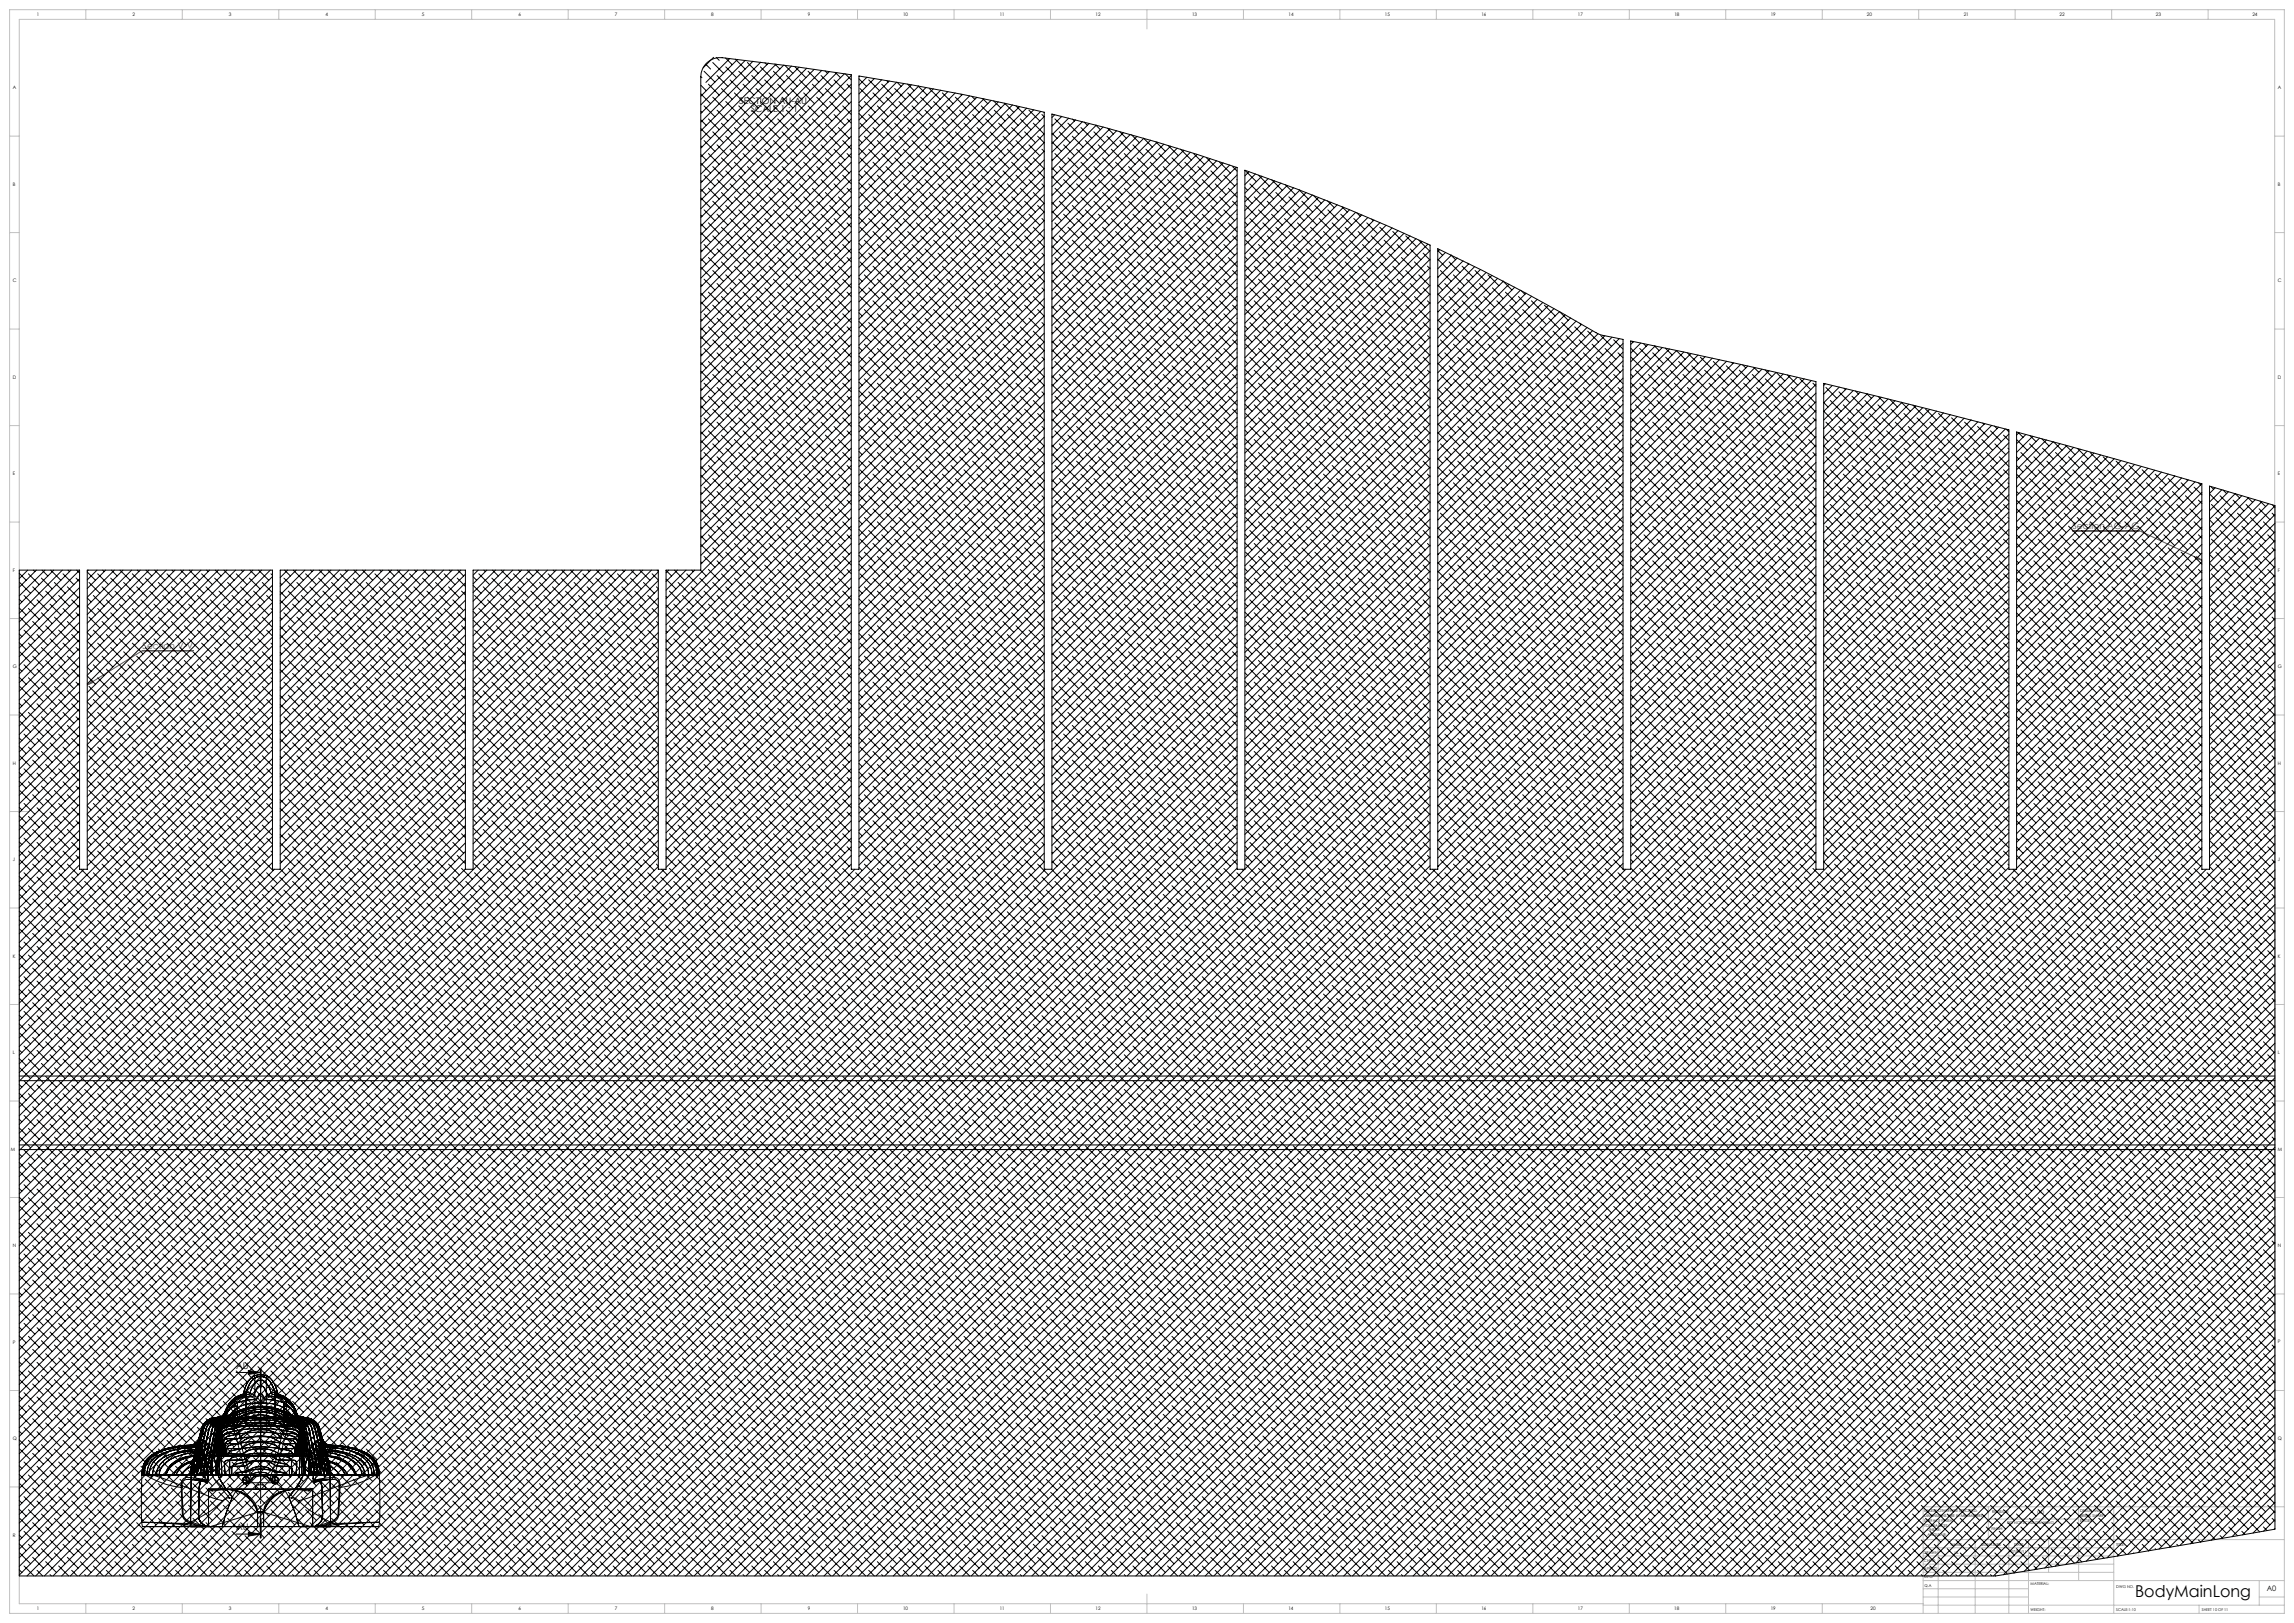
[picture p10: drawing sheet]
<svg xmlns="http://www.w3.org/2000/svg" width="1189mm" height="841mm" viewBox="0 0 1189 841" stroke-linecap="round" stroke-linejoin="round" font-family="sans-serif">
<defs><g id="words">
<text font-size="8.5" x="1107" y="828">BodyMainLong</text>
<g font-size="4.7">
<text x="383" y="54">SECTION AU-AU</text>
<text x="389" y="58">SCALE 1 : 1</text>
<text x="122" y="709">AU</text>
<text x="122" y="793">AU</text>
</g>
<g font-size="4.7" fill="#f00">
<text x="1074" y="274">Section AG-AG</text>
<text x="74" y="336">Section V-V</text>
</g>
<text font-size="3.9" x="1175" y="825">A0</text>
<g font-size="2.5">
<text x="19" y="8">1</text>
<text x="69" y="8">2</text>
<text x="119" y="8">3</text>
<text x="169" y="8">4</text>
<text x="219" y="8">5</text>
<text x="269" y="8">6</text>
<text x="319" y="8">7</text>
<text x="369" y="8">8</text>
<text x="419" y="8">9</text>
<text x="468" y="8">10</text>
<text x="518" y="8">11</text>
<text x="568" y="8">12</text>
<text x="618" y="8">13</text>
<text x="668" y="8">14</text>
<text x="718" y="8">15</text>
<text x="768" y="8">16</text>
<text x="818" y="8">17</text>
<text x="868" y="8">18</text>
<text x="918" y="8">19</text>
<text x="968" y="8">20</text>
<text x="1018" y="8">21</text>
<text x="1067" y="8">22</text>
<text x="1117" y="8">23</text>
<text x="1167" y="8">24</text>
<text x="7" y="46">A</text>
<text x="1181" y="46">A</text>
<text x="7" y="96">B</text>
<text x="1181" y="96">B</text>
<text x="7" y="146">C</text>
<text x="1181" y="146">C</text>
<text x="7" y="196">D</text>
<text x="1181" y="196">D</text>
<text x="7" y="246">E</text>
<text x="1181" y="246">E</text>
<text x="7" y="296">F</text>
<text x="1181" y="296">F</text>
<text x="7" y="346">G</text>
<text x="1181" y="346">G</text>
<text x="7" y="396">H</text>
<text x="1181" y="396">H</text>
<text x="7" y="446">J</text>
<text x="1181" y="446">J</text>
<text x="7" y="496">K</text>
<text x="1181" y="496">K</text>
<text x="7" y="546">L</text>
<text x="1181" y="546">L</text>
<text x="6" y="596">M</text>
<text x="1181" y="596">M</text>
<text x="7" y="646">N</text>
<text x="1181" y="646">N</text>
<text x="7" y="696">P</text>
<text x="1181" y="696">P</text>
<text x="7" y="746">Q</text>
<text x="1181" y="746">Q</text>
<text x="1056" y="785">0.0</text>
<text x="7" y="796">R</text>
<text x="19" y="834">1</text>
<text x="69" y="834">2</text>
<text x="119" y="834">3</text>
<text x="169" y="834">4</text>
<text x="219" y="834">5</text>
<text x="269" y="834">6</text>
<text x="319" y="834">7</text>
<text x="369" y="834">8</text>
<text x="419" y="834">9</text>
<text x="468" y="834">10</text>
<text x="518" y="834">11</text>
<text x="568" y="834">12</text>
<text x="618" y="834">13</text>
<text x="668" y="834">14</text>
<text x="718" y="834">15</text>
<text x="768" y="834">16</text>
<text x="818" y="834">17</text>
<text x="868" y="834">18</text>
<text x="918" y="834">19</text>
<text x="970" y="834">20</text>
</g>
<g font-size="2">
<text x="997" y="784">UNLESS OTHERWISE SPECIFIED:</text>
<text x="1033" y="784">REVISION</text>
<text x="1078" y="783">DEBUR AND</text>
<text x="1078" y="786">BREAK SHARP</text>
<text x="997" y="786">DIMENSIONS ARE IN MILLIMETERS</text>
<text x="997" y="789">SURFACE FINISH:</text>
<text x="997" y="791">TOLERANCES:</text>
<text x="1040" y="790">DO NOT SCALE DRAWING</text>
<text x="1078" y="788">EDGES</text>
<text x="999" y="794">LINEAR:</text>
<text x="999" y="796">ANGULAR:</text>
<text x="1032" y="793">FINISH:</text>
<text x="1011" y="801">NAME</text>
<text x="1027" y="801">SIGNATURE</text>
<text x="1044" y="801">DATE</text>
<text x="1097" y="801">TITLE:</text>
<text x="997" y="805">DRAWN</text>
<text x="997" y="809">CHK'D</text>
<text x="1013" y="805">JJL</text>
<text x="1042" y="805">07/07/11</text>
<text x="997" y="813">APPV'D</text>
<text x="997" y="818">MFG</text>
<text x="1052" y="822">MATERIAL:</text>
<text x="997" y="822">Q.A</text>
<text x="1097" y="823">DWG NO.</text>
<text x="1052" y="835">WEIGHT:</text>
<text x="1097" y="835">SCALE:1:10</text>
<text x="1141" y="835">SHEET 10 OF 11</text>
</g>
</g></defs>
<path d="M122 711h13M129 710l6 1-6 1zM135 709v10zM135 709v10M127 767h1M128 767h.1M142 767h1M143 767h.1M122 795h13M129 794l6 1-6 1zM135 787v10" fill="none" stroke="#000" stroke-width=".52"/>
<path d="M1074 275h35l32 15M1138 288l3 2-3-1zM100 337h-26l-29 18M45 355l3-2v1z" fill="none" stroke="#f00" stroke-width=".52"/>
<path d="M127 767h-2M128 767v-2M128 768v1M128 767h2M142 767h-2M143 767v-2M143 768v1M143 767h2" fill="none" stroke="#000" stroke-width=".52" stroke-dasharray="15.2 1.3 1.3 1.3"/>
<path d="M135 797v-88" fill="none" stroke="#000" stroke-width=".52" stroke-dasharray="6.3 1.3 1.3 1.3" stroke-dashoffset="-.1"/>
<g fill="none" stroke="#c0c0c0" stroke-width=".52">
<path d="M5 5h1179v831h-1179zM44 5v5M94 5v5M144 5v5M194 5v5M244 5v5M294 5v5M344 5v5M394 5v5M444 5v5M494 5v5M544 5v5"/>
<path d="M594 5v10M644 5v5M694 5v5M744 5v5M794 5v5M844 5v5M894 5v5M944 5v5M994 5v5M1044 5v5M1094 5v5M1144 5v5"/>
<path d="M5 71h5M1179 71h5M5 121h5M1179 121h5M5 171h5M1179 171h5M5 221h5M1179 221h5M5 271h5M1179 271h5M5 321h5M1179 321h5"/>
<path d="M5 371h5M1179 371h5M5 421h10M1174 421h10M5 471h5M1179 471h5M5 521h5M1179 521h5M5 571h5M1179 571h5M5 621h5M1179 621h5"/>
<path d="M5 671h5M1179 671h5M5 721h5M1179 721h5M5 771h5M997 798h187M1005 798v38M1024 798v38M1031 781v17M1031 787h46M1041 798v38M1051 798v38"/>
<path d="M1062 798v17M1077 781v38M1096 781v55M1179 781v-771h-1169v821h987M1184 781h-187v55M997 815h99M997 811h99M997 806h99M997 802h99M997 819h187M1171 819v13M44 831v5"/>
<path d="M94 831v5M144 831v5M194 831v5M244 831v5M294 831v5M344 831v5M394 831v5M444 831v5M494 831v5M544 831v5M594 826v10M644 831v5"/>
<path d="M694 831v5M744 831v5M794 831v5M844 831v5M894 831v5M944 831v5M997 832h187M997 828h54M997 823h54M1140 832v4M1171 828h13"/>
</g>
<path d="M129 794l6 1-6 1zM129 710l6 1-6 1z" fill="#000"/>
<path d="M45 355l3-2v1zM1138 288l3 2-3-1z" fill="#f00"/>
<g fill="none" stroke="#000" stroke-width=".52">
<path d="M363 40v255h-18v155h-4v-155h-96v155h-4v-155h-96v155h-4v-155h-96v155h-4v-155h-31v522h1024l145-25v-530l-34-10v198h-4v-199M363 40a10 10 0 0 1 11-10l67 9v411h4v-411a1270 1270 0 0 1 96 19v392h4v-391a1083 1083 0 0 1 96 28v363h4M363 40h1M365 37l6 6M366 33l2 3M369 32l6 6M370 30l-6 5M371 30l2 1M372 39l5 6M376 30l4 4M376 35l6 5M378 30l-12 13"/>
<path d="M381 31l5 5M382 31l-19 19M383 37l6 6M386 31l-23 23M387 32l6 6M390 39l5 6M390 32l-27 27M394 35l6 5M394 32l-31 31M396 33l1 1M398 33l-35 35M401 37l5 6"/>
<path d="M402 33l2 3M402 33l-39 39M406 34l-43 43M407 34l4 4M408 39l5 6M410 34l-47 47M412 35l6 5M414 35l-51 51M418 35l-55 55M419 37l5 6M422 36l-59 59M426 39l5 6"/>
<path d="M426 36l-63 63M428 37l1 1M430 37l-67 67M433 37l3 3M434 38l-71 70M438 38l-75 75M438 38l3 3M441 39l-78 78M363 58h1M363 49l5 5M363 44l3 3M365 55l6 5"/>
<path d="M367 44l6 5M369 50l6 6M372 57l5 6M374 46l6 5M376 53l6 5M378 59l6 6M378 41l6 6M381 48l5 6M383 55l6 5M385 44l6 5M387 50l6 6M390 57l5 6"/>
<path d="M392 46l5 5M394 53l6 5M396 59l6 6M396 41l6 6M399 48l5 6M401 55l5 5M403 44l6 5M405 50l6 6M408 57l5 6M410 46l5 5M412 53l6 5M414 59l6 6"/>
<path d="M414 41l6 6M417 48l5 6M419 55l5 5M421 44l6 5M423 50l6 6M426 57l5 6M428 46l5 5M430 53l6 5M432 59l6 6M432 41l6 6M435 48l5 6M437 55l4 4"/>
<path d="M439 44l2 2M441 44l-78 78M441 48l-78 78M441 53l-78 78M441 57l-78 78M445 59l4 4M445 54l2 2M445 41l4 4M446 46l5 5M448 53l6 5M449 40l-4 4M450 59l6 6"/>
<path d="M450 41l6 6M452 48l6 6M453 41l-8 8M455 55l5 5M457 44l6 5M457 41l-12 12M459 50l6 6M460 42v1M461 42l-16 16M461 57l6 6M464 46l5 5M465 43l-20 19"/>
<path d="M465 43l2 2M466 53l6 5M468 59l6 6M469 43l-24 24M470 44l4 3M470 48l6 6M472 44l-27 27M473 55l5 5M476 45l5 4M476 45l-31 31M477 50l6 6M479 57l6 6"/>
<path d="M480 45l-35 35M482 46l5 5M484 46l-39 39M484 53l6 5M486 59l6 6M488 47l-43 42M488 48l6 6M491 55l5 5M491 47l-46 47M495 48l-50 50M495 50l6 6M497 57l6 6"/>
<path d="M498 49h1M499 49l-54 54M502 53l6 5M503 50l-58 57M504 50l1 1M504 59l6 6M506 50l-61 62M509 55l5 5M509 51l3 3M510 51l-65 65M514 52l-69 68M515 52l4 4"/>
<path d="M515 57l6 6M517 53l-72 72M521 53l4 5M521 54l-76 75M522 59l6 6M525 54l-80 80M527 55l5 5M528 55l-83 83M532 56l-87 87M533 57l6 6M536 57l-91 90M539 58l-94 94"/>
<path d="M540 59l1 2M547 59l-2 2M363 76h1M363 67l5 5M363 62l3 3M365 73l6 5M367 80l6 5M367 62l6 5M369 68l6 6M372 75l5 6M374 64l6 5M376 71l6 5"/>
<path d="M378 77l6 6M381 66l5 6M383 73l6 5M385 80l6 5M385 62l6 5M387 68l6 6M390 75l5 6M392 64l5 5M394 71l6 5M396 77l6 6M399 66l5 6M401 73l5 5"/>
<path d="M403 80l6 5M403 62l6 5M405 68l6 6M408 75l5 6M410 64l5 5M412 71l6 5M414 77l6 6M417 66l5 6M419 73l5 5M421 80l6 5M421 62l6 5M423 68l6 6"/>
<path d="M426 75l5 6M428 64l5 5M430 71l6 5M432 77l6 6M435 66l5 6M437 73l4 4M439 80l2 2M439 62l2 2M441 62l-78 78M441 66l-78 78M441 71l-78 78M441 75l-78 78"/>
<path d="M441 80l-78 78M445 77l4 4M445 72l2 2M446 64l5 5M448 71l6 5M450 77l6 6M452 66l6 6M455 73l5 5M457 80l6 5M457 62l6 5M459 68l6 6M461 75l6 6"/>
<path d="M464 64l5 5M466 71l6 5M468 77l6 6M470 66l6 6M473 73l5 5M475 80l6 5M475 62l6 5M477 68l6 6M479 75l6 6M482 64l5 5M484 71l6 5M486 77l6 6"/>
<path d="M488 66l6 6M491 73l5 5M493 80l6 5M493 62l6 5M495 68l6 6M497 75l6 6M500 64l5 5M502 71l6 5M504 77l6 6M506 66l6 6M509 73l5 5M511 80l5 5"/>
<path d="M511 62l5 5M513 68l6 6M515 75l6 6M518 64l5 5M520 71l5 5M522 77l6 6M524 66l6 6M527 73l5 5M529 80l5 5M529 62l5 5M531 68l6 6M533 75l6 6"/>
<path d="M536 64l5 5-96 96M538 71l3 3M540 77l1 1-96 96M541 60l-96 96M541 65l-96 96M541 74l-96 96M545 73l5 5M545 69l3 3M545 65h1M547 80l5 5M547 62l5 5M549 68l6 6"/>
<path d="M550 60l-5 5M551 75l6 6M554 64l5 5M554 61l-9 9M556 71l5 5M556 62l1 1M557 62l-12 12M558 77l6 6M560 66l6 6M561 63l-16 16M562 63l2 2M563 73l5 5"/>
<path d="M565 64l-20 19M565 80l5 5M567 68l6 6M568 65l2 2M568 65l-23 23M569 75l6 6M572 66l-27 26M574 71l5 5M574 66l3 3M575 67l-30 30M576 77l6 6M579 68l-34 33"/>
<path d="M580 68l4 4M580 73l6 5M582 69l-37 37M583 80l5 5M586 70l-41 40M586 70l5 4M587 75l6 6M589 71l-44 44M594 77l6 6M596 73l-51 51M597 76l-4-4-48 47M599 73l5 5"/>
<path d="M600 74l-55 54M601 80l5 5M603 75l-58 58M605 75l6 6M607 76l-62 61M610 77l-65 65M612 77l6 6M614 78l-69 68M617 79l-72 72M619 80l5 5M620 80l-75 75M363 98l3 3"/>
<path d="M363 94h1M363 85l5 5M363 80l3 3M365 91l6 5M367 98l6 5M369 86l6 6M372 93l5 6M374 100l6 5M374 82l6 5M376 89l6 5M378 95l6 6M381 84l5 6"/>
<path d="M383 91l6 5M385 98l6 5M387 86l6 6M390 93l5 6M392 100l5 5M392 82l5 5M394 89l6 5M396 95l6 6M399 84l5 6M401 91l5 5M403 98l6 5M405 86l6 6"/>
<path d="M408 93l5 6M410 100l5 5M410 82l5 5M412 89l6 5M414 95l6 6M417 84l5 6M419 91l5 5M421 98l6 5M423 86l6 6M426 93l5 6M428 100l5 5M428 82l5 5"/>
<path d="M430 89l6 5M432 95l6 6M435 84l5 6M437 91l4 4M439 98l2 2M441 84l-78 78M441 89l-78 78M441 93l-78 78M441 98l-78 78M445 95l4 4M445 90l2 2M446 100l5 5"/>
<path d="M446 82l5 5M448 89l6 5M450 95l6 6M452 84l6 6M455 91l5 5M457 98l6 5M459 86l6 6M461 93l6 6M464 100l5 5M464 82l5 5M466 89l6 5M468 95l6 6"/>
<path d="M470 84l6 6M473 91l5 5M475 98l6 5M477 86l6 6M479 93l6 6M482 100l5 5M482 82l5 5M484 89l6 5M486 95l6 6M488 84l6 6M491 91l5 5M493 98l6 5"/>
<path d="M495 86l6 6M497 93l6 6M500 100l5 5M500 82l5 5M502 89l6 5M504 95l6 6M506 84l6 6M509 91l5 5M511 98l5 5M513 86l6 6M515 93l6 6M518 100l5 5"/>
<path d="M518 82l5 5M520 89l5 5M522 95l6 6M524 84l6 6M527 91l5 5M529 98l5 5M531 86l6 6M533 93l6 6M536 82l5 5-96 96M536 100l5 5-96 96M538 89l3 3M540 95l1 1-96 96"/>
<path d="M541 83l-96 96M541 92l-96 96M545 91l5 5M545 87l3 3M545 82l1 1M547 98l5 5M549 86l6 6M551 93l6 6M554 100l5 5M554 82l5 5M556 89l5 5M558 95l6 6"/>
<path d="M560 84l6 6M563 91l5 5M565 98l5 5M567 86l6 6M569 93l6 6M571 100l6 5M571 82l6 5M574 89l5 5M576 95l6 6M578 84l6 6M580 91l6 5M583 98l5 5"/>
<path d="M585 86l6 6M587 93l6 6M589 100l6 5M589 82l6 5M592 89l5 5M594 95l6 6M596 84l6 6M598 91l6 5M601 98l5 5M603 86l6 6M605 93l6 6M607 100l6 5"/>
<path d="M607 82l6 5M610 89l5 5M612 95l6 6M614 84l6 6M616 91l6 5M619 98l5 5M621 86l5 6M623 93l6 6M624 81l-79 79M625 100l6 5M625 82l6 5M627 82l-82 82"/>
<path d="M628 89l5 5M630 95l5 6M631 83l-86 86M632 84l6 6M634 84l-89 89M634 91l6 5M637 98l4 4M637 86l-92 92M639 86l2 3M641 87l-96 95M641 93h.1M641 91l-96 96"/>
<path d="M641 95l-96 96M641 100l-96 96M645 97l2 2M646 89l5 5M647 89l-2 2M648 95l5 6M651 90l-6 6M652 91l6 5M654 91l-9 9M655 98l5 5M657 92l-12 13M659 93l6 6"/>
<path d="M661 94l-16 15M661 100l6 5M664 95l-19 19M666 96l5 5M667 96l-22 22M670 97l-25 26M673 98l5 5M674 99l-29 28M677 100l-32 32M363 116l3 3M363 112h1M363 103l5 5"/>
<path d="M365 109l6 5M367 115l6 6M369 104l6 6M372 111l5 6M374 118l6 5M376 106l6 6M378 113l6 6M381 120l5 6M381 102l5 6M383 109l6 5M385 115l6 6M387 104l6 6"/>
<path d="M390 111l5 6M392 118l5 5M394 106l6 6M396 113l6 6M399 120l5 6M399 102l5 6M401 109l5 5M403 115l6 6M405 104l6 6M408 111l5 6M410 118l5 5M412 106l6 6"/>
<path d="M414 113l6 6M417 120l5 6M417 102l5 6M419 109l5 5M421 115l6 6M423 104l6 6M426 111l5 6M428 118l5 5M430 106l6 6M432 113l6 6M435 120l5 6M435 102l5 6"/>
<path d="M437 109l4 4M439 115l2 3M441 102l-78 78M441 107l-78 78M441 111l-78 78M441 116l-78 78M441 120l-78 78M445 113l4 4M445 108l2 2M446 118l5 5M448 106l6 6M450 113l6 6"/>
<path d="M452 120l6 6M452 102l6 6M455 109l5 5M457 115l6 6M459 104l6 6M461 111l6 6M464 118l5 5M466 106l6 6M468 113l6 6M470 120l6 6M470 102l6 6M473 109l5 5"/>
<path d="M475 115l6 6M477 104l6 6M479 111l6 6M482 118l5 5M484 106l6 6M486 113l6 6M488 120l6 6M488 102l6 6M491 109l5 5M493 115l6 6M495 104l6 6M497 111l6 6"/>
<path d="M500 118l5 5M502 106l6 6M504 113l6 6M506 120l6 6M506 102l6 6M509 109l5 5M511 115l5 6M513 104l6 6M515 111l6 6M518 118l5 5M520 106l5 6M522 113l6 6"/>
<path d="M524 120l6 6M524 102l6 6M527 109l5 5M529 115l5 6M531 104l6 6M533 111l6 6M536 118l5 5M538 106l3 4M540 113l1 1-96 96M541 101l-96 96M541 110l-96 96M541 119l-96 96"/>
<path d="M545 118l1 1M545 109l5 5M545 105l3 3M545 100l1 1M547 115l5 6M549 104l6 6M551 111l6 6M554 118l5 5M556 106l5 6M558 113l6 6M560 120l6 6M560 102l6 6"/>
<path d="M563 109l5 5M565 115l5 6M567 104l6 6M569 111l6 6M571 118l6 5M574 106l5 6M576 113l6 6M578 120l6 6M578 102l6 6M580 109l6 5M583 115l5 6M585 104l6 6"/>
<path d="M587 111l6 6M589 118l6 5M592 106l5 6M594 113l6 6M596 120l6 6M596 102l6 6M598 109l6 5M601 115l5 6M603 104l6 6M605 111l6 6M607 118l6 5M610 106l5 6"/>
<path d="M612 113l6 6M614 120l6 6M614 102l6 6M616 109l6 5M619 115l5 6M621 104l5 6M623 111l6 6M625 118l6 5M628 106l5 6M630 113l5 6M632 120l6 6M632 102l6 6"/>
<path d="M634 109l6 5M637 115l4 5M639 104l2 3M641 111h.1M641 104l-96 96M641 109l-96 96M641 113l-96 96M641 118l-96 96M645 120l4 3M645 115l2 2M645 102l4 3M646 106l5 6"/>
<path d="M648 113l5 6M650 120l6 6M650 102l6 6M652 109l6 5M655 115l5 6M657 104l5 6M659 111l6 6M661 118l6 5M664 106l5 6M666 113l5 6M668 120l6 6M668 102l6 6"/>
<path d="M670 109l6 5M673 115l5 6M675 104l5 6M677 111l6 6M679 118l6 5M680 101l-35 35M681 101l4 4M681 106l6 6M683 102l-38 39M684 113l5 6M686 120l6 6M687 104l-42 41"/>
<path d="M688 104l4 4M688 109l6 5M690 105l-45 44M690 115l6 6M693 106l-48 48M695 111l6 6M696 107l2 3M696 107l-51 51M697 118l6 5M699 109l-54 54M702 113l5 6M703 110l-58 57"/>
<path d="M703 110l2 2M704 120l6 6M706 111l-61 61M708 115l6 6M709 113l-64 63M711 113l1 1M712 114l-67 67M715 118l6 5M715 115l-70 70M718 117l-73 73M722 118l-77 76M722 120l5 6"/>
<path d="M725 119l-80 80M363 138l5 6M363 134l3 3M363 129l1 1M363 121l5 5M365 127l6 5M367 133l6 6M369 122l6 6M372 129l5 6M374 136l6 5M376 124l6 6M378 131l6 6"/>
<path d="M381 138l5 6M383 127l6 5M385 133l6 6M387 122l6 6M390 129l5 6M392 136l5 5M394 124l6 6M396 131l6 6M399 138l5 6M401 127l5 5M403 133l6 6M405 122l6 6"/>
<path d="M408 129l5 6M410 136l5 5M412 124l6 6M414 131l6 6M417 138l5 6M419 127l5 5M421 133l6 6M423 122l6 6M426 129l5 6M428 136l5 5M430 124l6 6M432 131l6 6"/>
<path d="M435 138l5 6M437 127l4 4M439 133l2 3M441 125l-78 77M441 129l-78 78M441 133l-78 78M441 138l-78 78M445 131l4 4M445 126l2 2M446 136l5 5M448 124l6 6M450 131l6 6"/>
<path d="M452 138l6 6M455 127l5 5M457 133l6 6M459 122l6 6M461 129l6 6M464 136l5 5M466 124l6 6M468 131l6 6M470 138l6 6M473 127l5 5M475 133l6 6M477 122l6 6"/>
<path d="M479 129l6 6M482 136l5 5M484 124l6 6M486 131l6 6M488 138l6 6M491 127l5 5M493 133l6 6M495 122l6 6M497 129l6 6M500 136l5 5M502 124l6 6M504 131l6 6"/>
<path d="M506 138l6 6M509 127l5 5M511 133l5 6M513 122l6 6M515 129l6 6M518 136l5 5M520 124l5 6M522 131l6 6M524 138l6 6M527 127l5 5M529 133l5 6M531 122l6 6"/>
<path d="M533 129l6 6M536 136l5 5M538 124l3 4-96 96M540 131l1 1M541 123l-96 96M541 132l-96 96M541 137l-96 96M545 136l1 1M545 127l5 5M545 123l3 3M547 133l5 6M549 122l6 6"/>
<path d="M551 129l6 6M554 136l5 5M556 124l5 6M558 131l6 6M560 138l6 6M563 127l5 5M565 133l5 6M567 122l6 6M569 129l6 6M571 136l6 5M574 124l5 6M576 131l6 6"/>
<path d="M578 138l6 6M580 127l6 5M583 133l5 6M585 122l6 6M587 129l6 6M589 136l6 5M592 124l5 6M594 131l6 6M596 138l6 6M598 127l6 5M601 133l5 6M603 122l6 6"/>
<path d="M605 129l6 6M607 136l6 5M610 124l5 6M612 131l6 6M614 138l6 6M616 127l6 5M619 133l5 6M621 122l5 6M623 129l6 6M625 136l6 5M628 124l5 6M630 131l5 6"/>
<path d="M632 138l6 6M634 127l6 5M637 133l4 5M639 122l2 3M641 129h.1M641 122l-96 96M641 127l-96 96M641 131l-96 96M641 136l-96 96M645 138l4 3M645 133l2 2M646 124l5 6"/>
<path d="M648 131l5 6M650 138l6 6M652 127l6 5M655 133l5 6M657 122l5 6M659 129l6 6M661 136l6 5M664 124l5 6M666 131l5 6M668 138l6 6M670 127l6 5M673 133l5 6"/>
<path d="M675 122l5 6M677 129l6 6M679 136l6 5M681 124l6 6M684 131l5 6M686 138l6 6M688 127l6 5M690 133l6 6M693 122l5 6M695 129l6 6M697 136l6 5M699 124l6 6"/>
<path d="M702 131l5 6M704 138l6 6M706 127l6 5M708 133l6 6M711 122l5 6M713 129l6 6M715 136l6 5M717 124l6 6M720 131l5 6M722 138l5 6M724 127l6 5M726 133l6 6"/>
<path d="M728 121l-83 82M729 122l5 6M731 122l-86 86M731 129l5 6M733 136l6 5M734 124l-89 88M735 124l6 6M737 125l-92 92M738 131l3 4M740 138l1 1M740 126l-95 95M741 130l-96 96"/>
<path d="M741 134l-96 96M741 139l-96 96M745 134l5 5M745 130l3 2M746 129l-1 1M749 131l-4 4M751 136l6 5M752 132l2 3M752 132l-7 7M755 134l-10 10M758 138l5 6M758 135l-13 13"/>
<path d="M761 136v1M761 137l-16 16M764 138l-19 19M767 140l-22 22M363 156l5 6M363 152l3 3M363 147l1 1M365 145l6 5M367 151l6 6M369 158l6 6M369 140l6 6M372 147l5 6"/>
<path d="M374 154l6 5M376 142l6 6M378 149l6 6M381 156l5 6M383 145l6 5M385 151l6 6M387 158l6 6M387 140l6 6M390 147l5 6M392 154l5 5M394 142l6 6M396 149l6 6"/>
<path d="M399 156l5 6M401 145l5 5M403 151l6 6M405 158l6 6M405 140l6 6M408 147l5 6M410 154l5 5M412 142l6 6M414 149l6 6M417 156l5 6M419 145l5 5M421 151l6 6"/>
<path d="M423 158l6 6M423 140l6 6M426 147l5 6M428 154l5 5M430 142l6 6M432 149l6 6M435 156l5 6M437 145l4 4M439 151l2 3M441 142l-78 78M441 147l-78 78M441 151l-78 78"/>
<path d="M441 156l-78 78M445 149l4 4M445 144l2 2M446 154l5 5M448 142l6 6M450 149l6 6M452 156l6 6M455 145l5 5M457 151l6 6M459 158l6 6M459 140l6 6M461 147l6 6"/>
<path d="M464 154l5 5M466 142l6 6M468 149l6 6M470 156l6 6M473 145l5 5M475 151l6 6M477 158l6 6M477 140l6 6M479 147l6 6M482 154l5 5M484 142l6 6M486 149l6 6"/>
<path d="M488 156l6 6M491 145l5 5M493 151l6 6M495 158l6 6M495 140l6 6M497 147l6 6M500 154l5 5M502 142l6 6M504 149l6 6M506 156l6 6M509 145l5 5M511 151l5 6"/>
<path d="M513 158l6 6M513 140l6 6M515 147l6 6M518 154l5 5M520 142l5 6M522 149l6 6M524 156l6 6M527 145l5 5M529 151l5 6M531 158l6 6M531 140l6 6M533 147l6 6"/>
<path d="M536 154l5 5-96 96M538 142l3 4-96 96M540 149l1 1M541 141l-96 96M541 150l-96 96M541 155l-96 96M545 159l3 3M545 154l1 1M545 145l5 5M545 141l3 3M547 151l5 6M549 158l6 6"/>
<path d="M549 140l6 6M551 147l6 6M554 154l5 5M556 142l5 6M558 149l6 6M560 156l6 6M563 145l5 5M565 151l5 6M567 158l6 6M567 140l6 6M569 147l6 6M571 154l6 5"/>
<path d="M574 142l5 6M576 149l6 6M578 156l6 6M580 145l6 5M583 151l5 6M585 158l6 6M585 140l6 6M587 147l6 6M589 154l6 5M592 142l5 6M594 149l6 6M596 156l6 6"/>
<path d="M598 145l6 5M601 151l5 6M603 158l6 6M603 140l6 6M605 147l6 6M607 154l6 5M610 142l5 6M612 149l6 6M614 156l6 6M616 145l6 5M619 151l5 6M621 158l5 6"/>
<path d="M621 140l5 6M623 147l6 6M625 154l6 5M628 142l5 6M630 149l5 6M632 156l6 6M634 145l6 5M637 151l4 5M639 158l2 3M639 140l2 3M641 147h.1M641 140l-96 96"/>
<path d="M641 145l-96 96M641 149l-96 96M641 154l-96 95M641 158l-96 96M645 156l4 3M645 151l2 2M646 142l5 6M648 149l5 6M650 156l6 6M652 145l6 5M655 151l5 6M657 158l5 6"/>
<path d="M657 140l5 6M659 147l6 6M661 154l6 5M664 142l5 6M666 149l5 6M668 156l6 6M670 145l6 5M673 151l5 6M675 158l5 6M675 140l5 6M677 147l6 6M679 154l6 5"/>
<path d="M681 142l6 6M684 149l5 6M686 156l6 6M688 145l6 5M690 151l6 6M693 158l5 6M693 140l5 6M695 147l6 6M697 154l6 5M699 142l6 6M702 149l5 6M704 156l6 6"/>
<path d="M706 145l6 5M708 151l6 6M711 158l5 6M711 140l5 6M713 147l6 6M715 154l6 5M717 142l6 6M720 149l5 6M722 156l5 6M724 145l6 5M726 151l6 6M729 158l5 6"/>
<path d="M729 140l5 6M731 147l5 6M733 154l6 5M735 142l6 6M738 149l3 4M740 156l1 1M741 143l-96 96M741 148l-96 96M741 152l-96 96M741 157l-96 96M745 152l5 5M745 148l3 2"/>
<path d="M745 143v1M747 158l5 6M747 140l5 6M749 147l5 6M751 154l6 5M753 142l6 6M756 149l5 6M758 156l5 6M760 145l6 5M762 151l6 6M765 158l5 6M765 140l5 6"/>
<path d="M767 147l5 6M769 154l6 5M770 141l-25 25M771 142l6 6M773 143l-28 28M774 149l5 6M776 156l5 6M776 144l-31 31M779 146l5 4M779 146l-34 34M780 151l6 6M782 147l-37 37"/>
<path d="M782 158l6 6M785 149l-40 40M787 154l6 5M788 150l-43 43M788 151l2 2M791 152l-46 46M794 156l5 6M794 154l-49 48M797 155l-52 52M800 157l-55 54M800 158l6 6M803 158l-58 58"/>
<path d="M805 160l-60 60M363 174l5 5M363 170l3 3M363 165l1 1M365 163l6 5M367 169l6 6M369 176l6 6M372 165l5 5M374 172l6 5M376 178l6 6M376 160l6 6M378 167l6 6"/>
<path d="M381 174l5 5M383 163l6 5M385 169l6 6M387 176l6 6M390 165l5 5M392 172l5 5M394 178l6 6M394 160l6 6M396 167l6 6M399 174l5 5M401 163l5 5M403 169l6 6"/>
<path d="M405 176l6 6M408 165l5 5M410 172l5 5M412 178l6 6M412 160l6 6M414 167l6 6M417 174l5 5M419 163l5 5M421 169l6 6M423 176l6 6M426 165l5 5M428 172l5 5"/>
<path d="M430 178l6 6M430 160l6 6M432 167l6 6M435 174l5 5M437 163l4 4M439 169l2 3M441 160l-78 78M441 165l-78 78M441 169l-78 78M441 174l-78 78M441 178l-78 78M445 167l4 3"/>
<path d="M445 162l2 2M446 172l5 5M448 178l6 6M448 160l6 6M450 167l6 6M452 174l6 5M455 163l5 5M457 169l6 6M459 176l6 6M461 165l6 5M464 172l5 5M466 178l6 6"/>
<path d="M466 160l6 6M468 167l6 6M470 174l6 5M473 163l5 5M475 169l6 6M477 176l6 6M479 165l6 5M482 172l5 5M484 178l6 6M484 160l6 6M486 167l6 6M488 174l6 5"/>
<path d="M491 163l5 5M493 169l6 6M495 176l6 6M497 165l6 5M500 172l5 5M502 178l6 6M502 160l6 6M504 167l6 6M506 174l6 5M509 163l5 5M511 169l5 6M513 176l6 6"/>
<path d="M515 165l6 5M518 172l5 5M520 178l5 6M520 160l5 6M522 167l6 6M524 174l6 5M527 163l5 5M529 169l5 6M531 176l6 6M533 165l6 5M536 172l5 5-96 96M538 160l3 4-96 96"/>
<path d="M538 178l3 4M540 167l1 1-96 96M541 173l-96 96M545 177l3 2M545 172l1 1M545 163l5 5M547 169l5 6M549 176l6 6M551 165l6 5M554 172l5 5M556 178l5 6M556 160l5 6"/>
<path d="M558 167l6 6M560 174l6 5M563 163l5 5M565 169l5 6M567 176l6 6M569 165l6 5M571 172l6 5M574 178l5 6M574 160l5 6M576 167l6 6M578 174l6 5M580 163l6 5"/>
<path d="M583 169l5 6M585 176l6 6M587 165l6 5M589 172l6 5M592 178l5 6M592 160l5 6M594 167l6 6M596 174l6 5M598 163l6 5M601 169l5 6M603 176l6 6M605 165l6 5"/>
<path d="M607 172l6 5M610 178l5 6M610 160l5 6M612 167l6 6M614 174l6 5M616 163l6 5M619 169l5 6M621 176l5 6M623 165l6 5M625 172l6 5M628 178l5 6M628 160l5 6"/>
<path d="M630 167l5 6M632 174l6 5M634 163l6 5M637 169l4 5M639 176l2 2M641 165h.1M641 162l-96 96M641 167l-96 96M641 171l-96 96M641 176l-96 96M645 174l4 3M645 169l2 1"/>
<path d="M646 178l5 6M646 160l5 6M648 167l5 6M650 174l6 5M652 163l6 5M655 169l5 6M657 176l5 6M659 165l6 5M661 172l6 5M664 178l5 6M664 160l5 6M666 167l5 6"/>
<path d="M668 174l6 5M670 163l6 5M673 169l5 6M675 176l5 6M677 165l6 5M679 172l6 5M681 178l6 6M681 160l6 6M684 167l5 6M686 174l6 5M688 163l6 5M690 169l6 6"/>
<path d="M693 176l5 6M695 165l6 5M697 172l6 5M699 178l6 6M699 160l6 6M702 167l5 6M704 174l6 5M706 163l6 5M708 169l6 6M711 176l5 6M713 165l6 5M715 172l6 5"/>
<path d="M717 178l6 6M717 160l6 6M720 167l5 6M722 174l5 5M724 163l6 5M726 169l6 6M729 176l5 6M731 165l5 5M733 172l6 5M735 178l6 6M735 160l6 6M738 167l3 4"/>
<path d="M740 174l1 1M741 161l-96 96M741 166l-96 96M741 170l-96 96M741 175l-96 96M741 179l-96 96M745 179h.1M745 170l5 5M745 166l3 2M745 161v1M747 176l5 6M749 165l5 5"/>
<path d="M751 172l6 5M753 178l6 6M753 160l6 6M756 167l5 6M758 174l5 5M760 163l6 5M762 169l6 6M765 176l5 6M767 165l5 5M769 172l6 5M771 178l6 6M771 160l6 6"/>
<path d="M774 167l5 6M776 174l5 5M778 163l6 5M780 169l6 6M782 176l6 6M785 165l5 5M787 172l6 5M789 178l6 6M789 160l6 6M791 167l6 6M794 174l5 5M796 163l6 5"/>
<path d="M798 169l6 6M800 176l6 6M803 165l5 5M805 172l6 5M807 178l6 6M809 167l6 6M811 163l-66 66M812 174l5 5M813 166l-5-5-63 64M814 165l-69 69M816 169l6 6M817 166l-72 72"/>
<path d="M818 176l6 6M819 167l1 1M820 168l-75 75M823 170l-78 77M823 172l6 5M825 178l6 6M825 171l-80 81M828 173l-83 83M830 174l5 5M832 174l-87 87M836 175l-91 90M836 176l5 5"/>
<path d="M839 175l-94 95M841 178l-96 96M846 177h.1M847 177l-2 1M850 178l-5 5M852 178l1 1M854 179l-9 8M857 179l3 3M858 179l-13 13M363 192l5 5M363 188l3 3M363 183l1 1"/>
<path d="M365 199l6 5M365 181l6 5M367 187l6 6M369 194l6 6M372 183l5 5M374 190l6 5M376 196l6 6M378 185l6 6M381 192l5 5M383 199l6 5M383 181l6 5M385 187l6 6"/>
<path d="M387 194l6 6M390 183l5 5M392 190l5 5M394 196l6 6M396 185l6 6M399 192l5 5M401 199l5 5M401 181l5 5M403 187l6 6M405 194l6 6M408 183l5 5M410 190l5 5"/>
<path d="M412 196l6 6M414 185l6 6M417 192l5 5M419 199l5 5M419 181l5 5M421 187l6 6M423 194l6 6M426 183l5 5M428 190l5 5M430 196l6 6M432 185l6 6M435 192l5 5"/>
<path d="M437 199l4 4M437 181l4 4M439 187l2 3M441 183l-78 78M441 187l-78 78M441 192l-78 78M441 196l-78 78M445 198l2 2M445 185l4 3M445 180l2 2M446 190l5 5M448 196l6 6"/>
<path d="M450 185l6 6M452 192l6 5M455 199l5 5M455 181l5 5M457 187l6 6M459 194l6 6M461 183l6 5M464 190l5 5M466 196l6 6M468 185l6 6M470 192l6 5M473 199l5 5"/>
<path d="M473 181l5 5M475 187l6 6M477 194l6 6M479 183l6 5M482 190l5 5M484 196l6 6M486 185l6 6M488 192l6 5M491 199l5 5M491 181l5 5M493 187l6 6M495 194l6 6"/>
<path d="M497 183l6 5M500 190l5 5M502 196l6 6M504 185l6 6M506 192l6 5M509 199l5 5M509 181l5 5M511 187l5 6M513 194l6 6M515 183l6 5M518 190l5 5M520 196l5 6"/>
<path d="M522 185l6 6M524 192l6 5M527 199l5 5M527 181l5 5M529 187l5 6M531 194l6 6M533 183l6 5M536 190l5 5-96 96M538 196l3 4M540 185l1 1-96 96M541 182l-96 96M541 191l-96 96"/>
<path d="M541 200l-96 96M545 199l5 5M545 195l3 2M545 190l1 1M545 181l5 5M547 187l5 6M549 194l6 6M551 183l6 5M554 190l5 5M556 196l5 6M558 185l6 6M560 192l6 5"/>
<path d="M563 199l5 5M563 181l5 5M565 187l5 6M567 194l6 6M569 183l6 5M571 190l6 5M574 196l5 6M576 185l6 6M578 192l6 5M580 199l6 5M580 181l6 5M583 187l5 6"/>
<path d="M585 194l6 6M587 183l6 5M589 190l6 5M592 196l5 6M594 185l6 6M596 192l6 5M598 199l6 5M598 181l6 5M601 187l5 6M603 194l6 6M605 183l6 5M607 190l6 5"/>
<path d="M610 196l5 6M612 185l6 6M614 192l6 5M616 199l6 5M616 181l6 5M619 187l5 6M621 194l5 6M623 183l6 5M625 190l6 5M628 196l5 6M630 185l5 6M632 192l6 5"/>
<path d="M634 199l6 5M634 181l6 5M637 187l4 5M639 194l2 2M641 183h.1M641 180l-96 96M641 185l-96 96M641 189l-96 96M641 194l-96 96M641 198l-96 96M645 191l4 4M645 187l2 1"/>
<path d="M646 196l5 6M648 185l5 6M650 192l6 5M652 199l6 5M652 181l6 5M655 187l5 6M657 194l5 6M659 183l6 5M661 190l6 5M664 196l5 6M666 185l5 6M668 192l6 5"/>
<path d="M670 199l6 5M670 181l6 5M673 187l5 6M675 194l5 6M677 183l6 5M679 190l6 5M681 196l6 6M684 185l5 6M686 192l6 5M688 199l6 5M688 181l6 5M690 187l6 6"/>
<path d="M693 194l5 6M695 183l6 5M697 190l6 5M699 196l6 6M702 185l5 6M704 192l6 5M706 199l6 5M706 181l6 5M708 187l6 6M711 194l5 6M713 183l6 5M715 190l6 5"/>
<path d="M717 196l6 6M720 185l5 6M722 192l5 5M724 199l6 5M724 181l6 5M726 187l6 6M729 194l5 6M731 183l5 5M733 190l6 5M735 196l6 6M738 185l3 4M740 192l1 1"/>
<path d="M741 184l-96 96M741 188l-96 96M741 193l-96 96M741 197l-96 96M745 197h.1M745 188l5 5M745 184l3 2M747 194l5 6M749 183l5 5M751 190l6 5M753 196l6 6M756 185l5 6"/>
<path d="M758 192l5 5M760 199l6 5M760 181l6 5M762 187l6 6M765 194l5 6M767 183l5 5M769 190l6 5M771 196l6 6M774 185l5 6M776 192l5 5M778 199l6 5M778 181l6 5"/>
<path d="M780 187l6 6M782 194l6 6M785 183l5 5M787 190l6 5M789 196l6 6M791 185l6 6M794 192l5 5M796 199l6 5M796 181l6 5M798 187l6 6M800 194l6 6M803 183l5 5"/>
<path d="M805 190l6 5M807 196l6 6M809 185l6 6M812 192l5 5M814 199l6 5M814 181l6 5M816 187l6 6M818 194l6 6M821 183l5 5M823 190l6 5M825 196l6 6M827 185l6 6"/>
<path d="M830 192l5 5M832 199l6 5M832 181l6 5M834 187l6 6M836 194l5 5M839 183l2 2M841 190h.1M841 182l-96 96M841 187l-96 96M841 191l-96 96M841 196l-96 96M845 198l4 4"/>
<path d="M845 194l1 1M845 180l4 4M845 185l6 6M848 192l5 5M850 199l5 5M850 181l5 5M852 187l6 6M854 194l6 6M857 183l5 5M859 190l5 5M861 196l6 6M862 180l-17 16"/>
<path d="M863 180l4 4M863 185l6 6M865 181l-20 20M866 192l5 5M868 199l5 5M869 182l4 4M869 182l-24 23M870 187l6 6M872 194l6 6M873 182l-28 28M875 183l5 5M876 183l-31 31"/>
<path d="M877 190l5 5M879 196l6 6M880 184l-35 35M881 185l6 6M884 192l5 5M884 185l-39 38M886 199l5 5M888 186l-43 42M888 187l6 6M890 194l6 6M891 186l-46 46M895 190l5 5"/>
<path d="M895 187l-50 50M897 196l6 6M897 188h1M899 188l-54 53M901 192l6 5M902 189l-57 57M903 189l2 2M904 199l5 5M906 190l-61 60M908 194l6 6M909 190l3 3M910 190l-65 65"/>
<path d="M913 191l-68 68M915 192l3 3M915 196l6 6M917 192l-72 72M922 199l5 5M924 194l-79 79M925 197l-4-4-76 75M926 194l6 6M928 195l-83 82M932 195l-87 87M933 196l6 6M935 196l-90 90"/>
<path d="M939 197l-94 94M940 199l1 1M941 199l-96 96M946 199l-1 1M950 200l-5 4M363 219l1 1M363 210l5 5M363 206l3 3M363 201l1 1M365 217l6 5M367 205l6 6M369 212l6 6"/>
<path d="M372 219l5 5M372 201l5 5M374 208l6 5M376 214l6 6M378 203l6 6M381 210l5 5M383 217l6 5M385 205l6 6M387 212l6 6M390 219l5 5M390 201l5 5M392 208l5 5"/>
<path d="M394 214l6 6M396 203l6 6M399 210l5 5M401 217l5 5M403 205l6 6M405 212l6 6M408 219l5 5M408 201l5 5M410 208l5 5M412 214l6 6M414 203l6 6M417 210l5 5"/>
<path d="M419 217l5 5M421 205l6 6M423 212l6 6M426 219l5 5M426 201l5 5M428 208l5 5M430 214l6 6M432 203l6 6M435 210l5 5M437 217l4 4M439 205l2 2M441 201l-78 78"/>
<path d="M441 205l-78 78M441 210l-78 78M441 214l-78 78M441 219l-96 96M445 216l2 2M445 203l4 3M446 208l5 5M448 214l6 6M450 203l6 6M452 210l6 5M455 217l5 5M457 205l6 6"/>
<path d="M459 212l6 6M461 219l6 5M461 201l6 5M464 208l5 5M466 214l6 6M468 203l6 6M470 210l6 5M473 217l5 5M475 205l6 6M477 212l6 6M479 219l6 5M479 201l6 5"/>
<path d="M482 208l5 5M484 214l6 6M486 203l6 6M488 210l6 5M491 217l5 5M493 205l6 6M495 212l6 6M497 219l6 5M497 201l6 5M500 208l5 5M502 214l6 6M504 203l6 6"/>
<path d="M506 210l6 5M509 217l5 5M511 205l5 6M513 212l6 6M515 219l6 5M515 201l6 5M518 208l5 5M520 214l5 6M522 203l6 6M524 210l6 5M527 217l5 5M529 205l5 6"/>
<path d="M531 212l6 6M533 219l6 5M533 201l6 5M536 208l5 5M538 214l3 4-96 96M540 203l1 1M541 204l-96 96M541 209l-96 96M541 213l-96 96M545 217l5 5M545 213l3 2M545 208l1 1"/>
<path d="M547 205l5 6M549 212l6 6M551 219l6 5M551 201l6 5M554 208l5 5M556 214l5 6M558 203l6 6M560 210l6 5M563 217l5 5M565 205l5 6M567 212l6 6M569 219l6 5"/>
<path d="M569 201l6 5M571 208l6 5M574 214l5 6M576 203l6 6M578 210l6 5M580 217l6 5M583 205l5 6M585 212l6 6M587 219l6 5M587 201l6 5M589 208l6 5M592 214l5 6"/>
<path d="M594 203l6 6M596 210l6 5M598 217l6 5M601 205l5 6M603 212l6 6M605 219l6 5M605 201l6 5M607 208l6 5M610 214l5 6M612 203l6 6M614 210l6 5M616 217l6 5"/>
<path d="M619 205l5 6M621 212l5 6M623 219l6 5M623 201l6 5M625 208l6 5M628 214l5 6M630 203l5 6M632 210l6 5M634 217l6 5M637 205l4 5M639 212l2 2M641 219h.1"/>
<path d="M641 201h.1M641 203l-96 96M641 207l-96 96M641 212l-96 96M641 216l-96 96M645 209l4 4M645 205l2 1M646 214l5 6M648 203l5 6M650 210l6 5M652 217l6 5M655 205l5 6"/>
<path d="M657 212l5 6M659 219l6 5M659 201l6 5M661 208l6 5M664 214l5 6M666 203l5 6M668 210l6 5M670 217l6 5M673 205l5 6M675 212l5 6M677 219l6 5M677 201l6 5"/>
<path d="M679 208l6 5M681 214l6 6M684 203l5 6M686 210l6 5M688 217l6 5M690 205l6 6M693 212l5 6M695 219l6 5M695 201l6 5M697 208l6 5M699 214l6 6M702 203l5 6"/>
<path d="M704 210l6 5M706 217l6 5M708 205l6 6M711 212l5 6M713 219l6 5M713 201l6 5M715 208l6 5M717 214l6 6M720 203l5 6M722 210l5 5M724 217l6 5M726 205l6 6"/>
<path d="M729 212l5 6M731 219l5 5M731 201l5 5M733 208l6 5M735 214l6 6M738 203l3 4M740 210l1 1M741 202l-96 96M741 206l-96 96M741 211l-96 96M741 215l-96 96M741 220l-96 96"/>
<path d="M745 220l3 2M745 215h.1M745 206l5 5M745 202l3 2M747 212l5 6M749 219l5 5M749 201l5 5M751 208l6 5M753 214l6 6M756 203l5 6M758 210l5 5M760 217l6 5"/>
<path d="M762 205l6 6M765 212l5 6M767 219l5 5M767 201l5 5M769 208l6 5M771 214l6 6M774 203l5 6M776 210l5 5M778 217l6 5M780 205l6 6M782 212l6 6M785 219l5 5"/>
<path d="M785 201l5 5M787 208l6 5M789 214l6 6M791 203l6 6M794 210l5 5M796 217l6 5M798 205l6 6M800 212l6 6M803 219l5 5M803 201l5 5M805 208l6 5M807 214l6 6"/>
<path d="M809 203l6 6M812 210l5 5M814 217l6 5M816 205l6 6M818 212l6 6M821 219l5 5M821 201l5 5M823 208l6 5M825 214l6 6M827 203l6 6M830 210l5 5M832 217l6 5"/>
<path d="M834 205l6 6M836 212l5 5M839 219l2 2M839 201l2 2M841 208h.1M841 200l-96 96M841 205l-96 96M841 209l-96 96M841 214l-96 96M841 218l-96 96M845 216l4 4M845 212l1 1"/>
<path d="M845 203l6 6M848 210l5 5M850 217l5 5M852 205l6 6M854 212l6 6M857 219l5 5M857 201l5 5M859 208l5 5M861 214l6 6M863 203l6 6M866 210l5 5M868 217l5 5"/>
<path d="M870 205l6 6M872 212l6 6M875 219l5 5M875 201l5 5M877 208l5 5M879 214l6 6M881 203l6 6M884 210l5 5M886 217l5 5M888 205l6 6M890 212l6 6M893 219l5 5"/>
<path d="M893 201l5 5M895 208l5 5M897 214l6 6M899 203l6 6M901 210l6 5M904 217l5 5M906 205l6 6M908 212l6 6M910 219l6 5M910 201l6 5M913 208l5 5M915 214l6 6"/>
<path d="M917 203l6 6M919 210l6 5M922 217l5 5M924 205l6 6M926 212l6 6M928 219l6 5M928 201l6 5M931 208l5 5M933 214l6 6M935 203l6 6M937 210l4 4M940 217l1 1"/>
<path d="M941 204l-96 96M941 208l-96 96M941 213l-96 96M941 217l-96 96M945 213l5 5M945 209l3 2M946 219l6 5M946 201l6 5M949 208l5 5M951 214l6 6M953 203l6 6M953 201l-8 8"/>
<path d="M955 210l6 5M956 201l1 1M957 201l-12 12M958 217l5 5M960 205l5 6M961 202l-16 16M962 203l1 1M962 212l6 6M964 203l-19 19M964 219l6 5M967 208l5 5M968 204l2 2"/>
<path d="M968 204l-23 23 3 2M969 214l5 6M971 205l-26 26M973 210l6 5M974 206l3 3M975 206l-30 30M976 217l5 5M979 207l-34 33M980 207l3 4M980 212l6 6M982 208l-37 37 3 2M982 219l6 5"/>
<path d="M985 208l5 5M986 209l-41 40M987 214l5 6M989 209l-44 45M991 210l6 5M993 210l-48 48M994 217l5 5M997 211l-52 52M998 212l6 6M1000 212l-55 55 5 5M1000 219l6 5M1004 213l-59 59"/>
<path d="M1005 214l5 6M1007 214l-62 62M1011 215l-66 66M1012 217l5 5M1014 216l-69 69 5 4M1018 217l-73 73M1018 219l6 5M1022 218l-77 76M1022 218h.1M1025 219l-80 79 3 3M1028 219v1M1029 219l-84 84"/>
<path d="M363 237l1 1M363 228l5 5M363 224l3 3M365 234l6 6M367 223l6 6M369 230l6 6M372 237l5 5M374 225l6 6M376 232l6 6M378 239l6 6M378 221l6 6M381 228l5 5"/>
<path d="M383 234l6 6M385 223l6 6M387 230l6 6M390 237l5 5M392 225l5 6M394 232l6 6M396 239l6 6M396 221l6 6M399 228l5 5M401 234l5 6M403 223l6 6M405 230l6 6"/>
<path d="M408 237l5 5M410 225l5 6M412 232l6 6M414 239l6 6M414 221l6 6M417 228l5 5M419 234l5 6M421 223l6 6M423 230l6 6M426 237l5 5M428 225l5 6M430 232l6 6"/>
<path d="M432 239l6 6M432 221l6 6M435 228l5 5M437 234l4 5M439 223l2 2M441 223l-96 96M441 228l-96 96M441 232l-96 96M441 237l-96 96M445 238l4 4M445 234l2 2M445 220l4 4"/>
<path d="M446 225l5 6M448 232l6 6M450 239l6 6M450 221l6 6M452 228l6 5M455 234l5 6M457 223l6 6M459 230l6 6M461 237l6 5M464 225l5 6M466 232l6 6M468 239l6 6"/>
<path d="M468 221l6 6M470 228l6 5M473 234l5 6M475 223l6 6M477 230l6 6M479 237l6 5M482 225l5 6M484 232l6 6M486 239l6 6M486 221l6 6M488 228l6 5M491 234l5 6"/>
<path d="M493 223l6 6M495 230l6 6M497 237l6 5M500 225l5 6M502 232l6 6M504 239l6 6M504 221l6 6M506 228l6 5M509 234l5 6M511 223l5 6M513 230l6 6M515 237l6 5"/>
<path d="M518 225l5 6M520 232l5 6M522 239l6 6M522 221l6 6M524 228l6 5M527 234l5 6M529 223l5 6M531 230l6 6M533 237l6 5M536 225l5 6-96 96M538 232l3 4-96 96M540 239l1 1"/>
<path d="M540 221l1 1M541 222l-96 96M541 227l-96 96M545 235l5 5M545 231l3 2M545 226l1 1M547 223l5 6M549 230l6 6M551 237l6 5M554 225l5 6M556 232l5 6M558 239l6 6"/>
<path d="M558 221l6 6M560 228l6 5M563 234l5 6M565 223l5 6M567 230l6 6M569 237l6 5M571 225l6 6M574 232l5 6M576 239l6 6M576 221l6 6M578 228l6 5M580 234l6 6"/>
<path d="M583 223l5 6M585 230l6 6M587 237l6 5M589 225l6 6M592 232l5 6M594 239l6 6M594 221l6 6M596 228l6 5M598 234l6 6M601 223l5 6M603 230l6 6M605 237l6 5"/>
<path d="M607 225l6 6M610 232l5 6M612 239l6 6M612 221l6 6M614 228l6 5M616 234l6 6M619 223l5 6M621 230l5 6M623 237l6 5M625 225l6 6M628 232l5 6M630 239l5 6"/>
<path d="M630 221l5 6M632 228l6 5M634 234l6 6M637 223l4 5M639 230l2 2M641 237h.1M641 221l-96 96M641 225l-96 96M641 230l-96 96M641 234l-96 96M641 239l-96 96M645 227l4 4"/>
<path d="M645 223l2 1M646 232l5 6M648 239l5 6M648 221l5 6M650 228l6 5M652 234l6 6M655 223l5 6M657 230l5 6M659 237l6 5M661 225l6 6M664 232l5 6M666 239l5 6"/>
<path d="M666 221l5 6M668 228l6 5M670 234l6 6M673 223l5 6M675 230l5 6M677 237l6 5M679 225l6 6M681 232l6 6M684 239l5 6M684 221l5 6M686 228l6 5M688 234l6 6"/>
<path d="M690 223l6 6M693 230l5 6M695 237l6 5M697 225l6 6M699 232l6 6M702 239l5 6M702 221l5 6M704 228l6 5M706 234l6 6M708 223l6 6M711 230l5 6M713 237l6 5"/>
<path d="M715 225l6 6M717 232l6 6M720 239l5 6M720 221l5 6M722 228l5 5M724 234l6 6M726 223l6 6M729 230l5 6M731 237l5 5M733 225l6 6M735 232l6 6M738 239l3 4"/>
<path d="M738 221l3 4M740 228l1 1M741 224l-96 96M741 229l-96 96M741 233l-96 96M741 238l-96 96M745 238l3 2M745 233h.1M745 224l5 5M747 230l5 6M749 237l5 5M751 225l6 6"/>
<path d="M753 232l6 6M756 239l5 6M756 221l5 6M758 228l5 5M760 234l6 6M762 223l6 6M765 230l5 6M767 237l5 5M769 225l6 6M771 232l6 6M774 239l5 6M774 221l5 6"/>
<path d="M776 228l5 5M778 234l6 6M780 223l6 6M782 230l6 6M785 237l5 5M787 225l6 6M789 232l6 6M791 239l6 6M791 221l6 6M794 228l5 5M796 234l6 6M798 223l6 6"/>
<path d="M800 230l6 6M803 237l5 5M805 225l6 6M807 232l6 6M809 239l6 6M809 221l6 6M812 228l5 5M814 234l6 6M816 223l6 6M818 230l6 6M821 237l5 5M823 225l6 6"/>
<path d="M825 232l6 6M827 239l6 6M827 221l6 6M830 228l5 5M832 234l6 6M834 223l6 6M836 230l5 5M839 237l2 2M841 225v1M841 223l-96 96M841 227l-96 96M841 232l-96 96"/>
<path d="M841 236l-96 96M845 234l4 4M845 230l1 1M845 239l6 6M845 221l6 6M848 228l5 5M850 234l5 6M852 223l6 6M854 230l6 6M857 237l5 5M859 225l5 6M861 232l6 6"/>
<path d="M863 239l6 6M863 221l6 6M866 228l5 5M868 234l5 6M870 223l6 6M872 230l6 6M875 237l5 5M877 225l5 6M879 232l6 6M881 239l6 6M881 221l6 6M884 228l5 5"/>
<path d="M886 234l5 6M888 223l6 6M890 230l6 6M893 237l5 5M895 225l5 6M897 232l6 6M899 239l6 6M899 221l6 6M901 228l6 5M904 234l5 6M906 223l6 6M908 230l6 6"/>
<path d="M910 237l6 5M913 225l5 6M915 232l6 6M917 239l6 6M917 221l6 6M919 228l6 5M922 234l5 6M924 223l6 6M926 230l6 6M928 237l6 5M931 225l5 6M933 232l6 6"/>
<path d="M935 239l6 6M935 221l6 6M937 228l4 4M940 234l1 2M941 222l-96 96M941 226l-96 96M941 231l-96 96M941 235l-96 96M941 240l-96 96M945 231l5 5M946 237l6 5M949 225l5 6"/>
<path d="M951 232l6 6M953 239l6 6M953 221l6 6M955 228l6 5M958 234l5 6M960 223l5 6M962 230l6 6M964 237l6 5M967 225l5 6M969 232l5 6M971 239l6 6M971 221l6 6"/>
<path d="M973 228l6 5M976 234l5 6M978 223l5 6M980 230l6 6M982 237l6 5M985 225l5 6M987 232l5 6M989 239l6 6M989 221l6 6M991 228l6 5M994 234l5 6M996 223l5 6"/>
<path d="M998 230l6 6M1000 237l6 5M1003 225l5 6M1005 232l5 6M1007 239l6 6M1007 221l6 6M1009 228l6 5M1012 234l5 6M1014 223l5 6M1016 230l6 6M1018 237l6 5M1020 225l6 6"/>
<path d="M1023 232l5 6M1025 239l6 6M1025 221l6 6M1027 228l6 5M1029 234l6 6M1032 223l5 6M1032 220l-87 87M1034 221l1 1M1034 230l6 6M1036 221l-91 91M1036 237l5 5M1038 225l3 3"/>
<path d="M1039 222l-94 94 3 3M1040 222l1 2M1041 232v1M1041 225l-96 96M1041 229l-96 96M1041 234l-96 96M1041 238l-96 96 3 3M1045 237l1 1M1045 228l6 5M1046 224l3 3M1046 224l-1 1M1047 234l6 6"/>
<path d="M1050 225l-5 5M1052 230l6 6M1052 226l3 3M1054 226l-9 8M1054 237l6 5M1057 227l-12 12M1058 227l4 4M1059 232l5 6M1061 228l-16 15M1061 239l6 6M1064 229l-19 19M1064 229l5 4"/>
<path d="M1065 234l6 6M1068 230l-23 22M1071 231l4 5M1071 231l-26 26M1072 237l6 5M1075 232l-30 29M1077 232l5 6M1078 233l-33 33M1079 239l5 6M1082 234l-37 36M1083 234l6 6M1085 235l-40 40"/>
<path d="M1089 236l-44 43M1090 237l6 5M1092 237l-47 47M1096 238l-51 50M1097 239l5 6M1099 239l-54 54M1103 240l-58 57M363 260l3 3M363 255l1 1M363 246l5 5M363 242l3 3M365 252l6 6"/>
<path d="M367 259l6 6M367 241l6 6M369 248l6 6M372 255l5 5M374 243l6 6M376 250l6 6M378 257l6 6M381 246l5 5M383 252l6 6M385 259l6 6M385 241l6 6M387 248l6 6"/>
<path d="M390 255l5 5M392 243l5 6M394 250l6 6M396 257l6 6M399 246l5 5M401 252l5 6M403 259l6 6M403 241l6 6M405 248l6 6M408 255l5 5M410 243l5 6M412 250l6 6"/>
<path d="M414 257l6 6M417 246l5 5M419 252l5 6M421 259l6 6M421 241l6 6M423 248l6 6M426 255l5 5M428 243l5 6M430 250l6 6M432 257l6 6M435 246l5 5M437 252l4 5"/>
<path d="M439 259l2 2M439 241l2 2M441 241l-96 96M441 246l-96 96M441 250l-96 96M441 255l-96 96M441 259l-96 96M445 256l4 4M445 252l2 2M446 243l5 6M448 250l6 6M450 257l6 6"/>
<path d="M452 246l6 5M455 252l5 6M457 259l6 6M457 241l6 6M459 248l6 6M461 255l6 5M464 243l5 6M466 250l6 6M468 257l6 6M470 246l6 5M473 252l5 6M475 259l6 6"/>
<path d="M475 241l6 6M477 248l6 6M479 255l6 5M482 243l5 6M484 250l6 6M486 257l6 6M488 246l6 5M491 252l5 6M493 259l6 6M493 241l6 6M495 248l6 6M497 255l6 5"/>
<path d="M500 243l5 6M502 250l6 6M504 257l6 6M506 246l6 5M509 252l5 6M511 259l5 6M511 241l5 6M513 248l6 6M515 255l6 5M518 243l5 6M520 250l5 6M522 257l6 6"/>
<path d="M524 246l6 5M527 252l5 6M529 259l5 6M529 241l5 6M531 248l6 6M533 255l6 5M536 243l5 6-96 96M538 250l3 4M540 257l1 1M541 240l-96 96M541 245l-96 96M541 253l-96 96"/>
<path d="M541 258l-96 96M545 253l5 5M545 249l3 2M545 244l1 1M547 259l5 6M547 241l5 6M549 248l6 6M551 255l6 5M554 243l5 6M556 250l5 6M558 257l6 6M560 246l6 5"/>
<path d="M563 252l5 6M565 259l5 6M565 241l5 6M567 248l6 6M569 255l6 5M571 243l6 6M574 250l5 6M576 257l6 6M578 246l6 5M580 252l6 6M583 259l5 6M583 241l5 6"/>
<path d="M585 248l6 6M587 255l6 5M589 243l6 6M592 250l5 6M594 257l6 6M596 246l6 5M598 252l6 6M601 259l5 6M601 241l5 6M603 248l6 6M605 255l6 5M607 243l6 6"/>
<path d="M610 250l5 6M612 257l6 6M614 246l6 5M616 252l6 6M619 259l5 6M619 241l5 6M621 248l5 6M623 255l6 5M625 243l6 6M628 250l5 6M630 257l5 6M632 246l6 5"/>
<path d="M634 252l6 6M637 259l4 5M637 241l4 5M639 248l2 2M641 255h.1M641 243l-96 96M641 248l-96 96M641 252l-96 96M641 257l-96 96M645 259l2 1M645 245l4 4M645 241l2 1"/>
<path d="M646 250l5 6M648 257l5 6M650 246l6 5M652 252l6 6M655 259l5 6M655 241l5 6M657 248l5 6M659 255l6 5M661 243l6 6M664 250l5 6M666 257l5 6M668 246l6 5"/>
<path d="M670 252l6 6M673 259l5 6M673 241l5 6M675 248l5 6M677 255l6 5M679 243l6 6M681 250l6 6M684 257l5 6M686 246l6 5M688 252l6 6M690 259l6 6M690 241l6 6"/>
<path d="M693 248l5 6M695 255l6 5M697 243l6 6M699 250l6 6M702 257l5 6M704 246l6 5M706 252l6 6M708 259l6 6M708 241l6 6M711 248l5 6M713 255l6 5M715 243l6 6"/>
<path d="M717 250l6 6M720 257l5 6M722 246l5 5M724 252l6 6M726 259l6 6M726 241l6 6M729 248l5 6M731 255l5 5M733 243l6 6M735 250l6 6M738 257l3 4M740 246l1 1"/>
<path d="M741 242l-96 96M741 247l-96 96M741 251l-96 96M741 256l-96 96M745 256l3 2M745 251h.1M745 242l5 5M747 248l5 6M749 255l5 5M751 243l6 6M753 250l6 6M756 257l5 6"/>
<path d="M758 246l5 5M760 252l6 6M762 259l6 6M762 241l6 6M765 248l5 6M767 255l5 5M769 243l6 6M771 250l6 6M774 257l5 6M776 246l5 5M778 252l6 6M780 259l6 6"/>
<path d="M780 241l6 6M782 248l6 6M785 255l5 5M787 243l6 6M789 250l6 6M791 257l6 6M794 246l5 5M796 252l6 6M798 259l6 6M798 241l6 6M800 248l6 6M803 255l5 5"/>
<path d="M805 243l6 6M807 250l6 6M809 257l6 6M812 246l5 5M814 252l6 6M816 259l6 6M816 241l6 6M818 248l6 6M821 255l5 5M823 243l6 6M825 250l6 6M827 257l6 6"/>
<path d="M830 246l5 5M832 252l6 6M834 259l6 6M834 241l6 6M836 248l5 5M839 255l2 2M841 243v1M841 241l-96 96M841 245l-96 96M841 250l-96 96M841 254l-96 96M841 259l-96 96"/>
<path d="M845 252l4 4M845 248l1 1M845 257l6 6M848 246l5 5M850 252l5 6M852 259l6 6M852 241l6 6M854 248l6 6M857 255l5 5M859 243l5 6M861 250l6 6M863 257l6 6"/>
<path d="M866 246l5 5M868 252l5 6M870 259l6 6M870 241l6 6M872 248l6 6M875 255l5 5M877 243l5 6M879 250l6 6M881 257l6 6M884 246l5 5M886 252l5 6M888 259l6 6"/>
<path d="M888 241l6 6M890 248l6 6M893 255l5 5M895 243l5 6M897 250l6 6M899 257l6 6M901 246l6 5M904 252l5 6M906 259l6 6M906 241l6 6M908 248l6 6M910 255l6 5"/>
<path d="M913 243l5 6M915 250l6 6M917 257l6 6M919 246l6 5M922 252l5 6M924 259l6 6M924 241l6 6M926 248l6 6M928 255l6 5M931 243l5 6M933 250l6 6M935 257l6 6"/>
<path d="M937 246l4 3M940 252l1 2M941 244l-96 96M941 249l-96 96M941 253l-96 96M941 258l-96 96M945 258h.1M945 249l5 5M945 240h.1M946 255l6 5M949 243l5 6M951 250l6 6"/>
<path d="M953 257l6 6M955 246l6 5M958 252l5 6M960 259l5 6M960 241l5 6M962 248l6 6M964 255l6 5M967 243l5 6M969 250l5 6M971 257l6 6M973 246l6 5M976 252l5 6"/>
<path d="M978 259l5 6M978 241l5 6M980 248l6 6M982 255l6 5M985 243l5 6M987 250l5 6M989 257l6 6M991 246l6 5M994 252l5 6M996 259l5 6M996 241l5 6M998 248l6 6"/>
<path d="M1000 255l6 5M1003 243l5 6M1005 250l5 6M1007 257l6 6M1009 246l6 5M1012 252l5 6M1014 259l5 6M1014 241l5 6M1016 248l6 6M1018 255l6 5M1020 243l6 6M1023 250l5 6"/>
<path d="M1025 257l6 6M1027 246l6 5M1029 252l6 6M1032 259l5 6M1032 241l5 6M1034 248l6 6M1036 255l5 5M1038 243l3 3M1041 250v1M1041 243l-96 96M1041 247l-96 96M1041 252l-96 96"/>
<path d="M1041 256l-96 96M1045 259l4 4M1045 255l1 1M1045 246l6 5M1045 241l4 4M1047 252l6 6M1050 259l5 6M1050 241l5 6M1052 248l6 6M1054 255l6 5M1056 243l6 6M1059 250l5 6"/>
<path d="M1061 257l6 6M1063 246l6 5M1065 252l6 6M1068 259l5 6M1068 241l5 6M1070 248l5 6M1072 255l6 5M1074 243l6 6M1077 250l5 6M1079 257l5 6M1081 246l6 5M1083 252l6 6"/>
<path d="M1086 259l5 6M1086 241l5 6M1088 248l5 6M1090 255l6 5M1092 243l6 6M1095 250l5 6M1097 257l5 6M1099 246l6 5M1101 252l6 6M1104 259l5 6M1104 241l5 6M1106 248l5 6"/>
<path d="M1106 241l-61 61M1108 255l6 5M1110 242l-65 64M1110 243l6 6M1113 250l5 6M1113 243l-68 68M1115 257l5 6M1117 244l-72 71M1117 246l6 5M1119 252l6 6M1120 245l-75 75M1122 259l5 6"/>
<path d="M1124 248l5 6M1124 246l-79 78M1126 255l6 5M1127 247h.1M1127 247l-82 82M1131 250l5 6M1131 248l-86 85M1133 257l5 6M1133 248l1 1M1134 249l-89 89M1137 252l4 4M1138 250l-93 92"/>
<path d="M1139 259l2 2M1140 250l1 1M1141 251l-96 96M1141 251l-96-27v226h-4v-227l-96-24v251h-4v-252l-96-21v273h-4v-274l-11-2-3-2a1009 1009 0 0 0-82-43v321h-4v-323a975 975 0 0 0-96-39v362M1141 255l-96 96M1141 260l-96 96M1145 256l5 4M1146 252l1 2M1148 253l-3 3M1151 257l5 6M1152 254l-7 6M1152 254l2 2"/>
<path d="M1155 255l-10 10M1157 259l6 6M1161 258l-2-2-14 13M1162 257l-17 17M1165 258l3 2M1165 258l-20 20M1169 259l-24 24M1171 260l3 3M1172 260l-27 27M363 278l3 2M363 273l1 1M363 264l5 5"/>
<path d="M365 270l6 6M367 277l6 6M369 266l6 6M372 273l5 5M374 279l6 6M374 261l6 6M376 268l6 6M378 275l6 5M381 264l5 5M383 270l6 6M385 277l6 6M387 266l6 6"/>
<path d="M390 273l5 5M392 279l5 6M392 261l5 6M394 268l6 6M396 275l6 5M399 264l5 5M401 270l5 6M403 277l6 6M405 266l6 6M408 273l5 5M410 279l5 6M410 261l5 6"/>
<path d="M412 268l6 6M414 275l6 5M417 264l5 5M419 270l5 6M421 277l6 6M423 266l6 6M426 273l5 5M428 279l5 6M428 261l5 6M430 268l6 6M432 275l6 5M435 264l5 5"/>
<path d="M437 270l4 5M439 277l2 2M441 264l-96 96M441 268l-96 96M441 273l-96 96M441 277l-96 96M445 274l4 4M445 270l2 2M446 279l5 6M446 261l5 6M448 268l6 6M450 275l6 5"/>
<path d="M452 264l6 5M455 270l5 6M457 277l6 6M459 266l6 6M461 273l6 5M464 279l5 6M464 261l5 6M466 268l6 6M468 275l6 5M470 264l6 5M473 270l5 6M475 277l6 6"/>
<path d="M477 266l6 6M479 273l6 5M482 279l5 6M482 261l5 6M484 268l6 6M486 275l6 5M488 264l6 5M491 270l5 6M493 277l6 6M495 266l6 6M497 273l6 5M500 279l5 6"/>
<path d="M500 261l5 6M502 268l6 6M504 275l6 5M506 264l6 5M509 270l5 6M511 277l5 6M513 266l6 6M515 273l6 5M518 279l5 6M518 261l5 6M520 268l5 6M522 275l6 5"/>
<path d="M524 264l6 5M527 270l5 6M529 277l5 6M531 266l6 6M533 273l6 5M536 261l5 6-96 96M536 279l5 6-96 96M538 268l3 4M540 275l1 1-96 96M541 262l-96 96M541 271l-96 96M545 271l5 5"/>
<path d="M545 267l3 2M545 262l1 1M547 277l5 6M549 266l6 6M551 273l6 5M554 279l5 6M554 261l5 6M556 268l5 6M558 275l6 5M560 264l6 5M563 270l5 6M565 277l5 6"/>
<path d="M567 266l6 6M569 273l6 5M571 279l6 6M571 261l6 6M574 268l5 6M576 275l6 5M578 264l6 5M580 270l6 6M583 277l5 6M585 266l6 6M587 273l6 5M589 279l6 6"/>
<path d="M589 261l6 6M592 268l5 6M594 275l6 5M596 264l6 5M598 270l6 6M601 277l5 6M603 266l6 6M605 273l6 5M607 279l6 6M607 261l6 6M610 268l5 6M612 275l6 5"/>
<path d="M614 264l6 5M616 270l6 6M619 277l5 6M621 266l5 6M623 273l6 5M625 279l6 6M625 261l6 6M628 268l5 6M630 275l5 5M632 264l6 5M634 270l6 6M637 277l4 5"/>
<path d="M639 266l2 2M641 273h.1M641 261l-96 96M641 266l-96 96M641 270l-96 96M641 275l-96 96M641 279l-96 96M645 277l2 1M645 263l4 4M646 268l5 6M648 275l5 5M650 264l6 5"/>
<path d="M652 270l6 6M655 277l5 6M657 266l5 6M659 273l6 5M661 279l6 6M661 261l6 6M664 268l5 6M666 275l5 5M668 264l6 5M670 270l6 6M673 277l5 6M675 266l5 6"/>
<path d="M677 273l6 5M679 279l6 6M679 261l6 6M681 268l6 6M684 275l5 5M686 264l6 5M688 270l6 6M690 277l6 6M693 266l5 6M695 273l6 5M697 279l6 6M697 261l6 6"/>
<path d="M699 268l6 6M702 275l5 5M704 264l6 5M706 270l6 6M708 277l6 6M711 266l5 6M713 273l6 5M715 279l6 6M715 261l6 6M717 268l6 6M720 275l5 5M722 264l5 5"/>
<path d="M724 270l6 6M726 277l6 6M729 266l5 6M731 273l5 5M733 279l6 6M733 261l6 6M735 268l6 6M738 275l3 3M740 264l1 1M741 260l-96 96M741 265l-96 96M741 269l-96 96"/>
<path d="M741 274l-96 96M741 278l-96 96M745 278l5 5M745 274l3 2M745 269h.1M745 260l5 5M747 266l5 6M749 273l5 5M751 279l6 6M751 261l6 6M753 268l6 6M756 275l5 5"/>
<path d="M758 264l5 5M760 270l6 6M762 277l6 6M765 266l5 6M767 273l5 5M769 279l6 6M769 261l6 6M771 268l6 6M774 275l5 5M776 264l5 5M778 270l6 6M780 277l6 6"/>
<path d="M782 266l6 6M785 273l5 5M787 279l6 6M787 261l6 6M789 268l6 6M791 275l6 5M794 264l5 5M796 270l6 6M798 277l6 6M800 266l6 6M803 273l5 5M805 279l6 6"/>
<path d="M805 261l6 6M807 268l6 6M809 275l6 5M812 264l5 5M814 270l6 6M816 277l6 6M818 266l6 6M821 273l5 5M823 279l6 6M823 261l6 6M825 268l6 6M827 275l6 5"/>
<path d="M830 264l5 5M832 270l6 6M834 277l6 6M836 266l5 5M839 273l2 2M841 279v1M841 261v1M841 263l-96 96M841 268l-96 96M841 272l-96 96M841 277l-96 96M845 270l4 4"/>
<path d="M845 266l1 1M845 275l6 5M848 264l5 5M850 270l5 6M852 277l6 6M854 266l6 6M857 273l5 5M859 279l5 6M859 261l5 6M861 268l6 6M863 275l6 5M866 264l5 5"/>
<path d="M868 270l5 6M870 277l6 6M872 266l6 6M875 273l5 5M877 279l5 6M877 261l5 6M879 268l6 6M881 275l6 5M884 264l5 5M886 270l5 6M888 277l6 6M890 266l6 6"/>
<path d="M893 273l5 5M895 279l5 6M895 261l5 6M897 268l6 6M899 275l6 5M901 264l6 5M904 270l5 6M906 277l6 6M908 266l6 6M910 273l6 5M913 279l5 6M913 261l5 6"/>
<path d="M915 268l6 6M917 275l6 5M919 264l6 5M922 270l5 6M924 277l6 6M926 266l6 6M928 273l6 5M931 279l5 6M931 261l5 6M933 268l6 6M935 275l6 5M937 264l4 3"/>
<path d="M940 270l1 2M941 262l-96 96M941 267l-96 96M941 271l-96 96M941 276l-96 96M945 276h.1M945 262l3 3M946 273l6 5M949 279l5 6M949 261l5 6M951 268l6 6M953 275l6 5"/>
<path d="M955 264l6 5M958 270l5 6M960 277l5 6M962 266l6 6M964 273l6 5M967 279l5 6M967 261l5 6M969 268l5 6M971 275l6 5M973 264l6 5M976 270l5 6M978 277l5 6"/>
<path d="M980 266l6 6M982 273l6 5M985 279l5 6M985 261l5 6M987 268l5 6M989 275l6 5M991 264l6 5M994 270l5 6M996 277l5 6M998 266l6 6M1000 273l6 5M1003 279l5 6"/>
<path d="M1003 261l5 6M1005 268l5 6M1007 275l6 5M1009 264l6 5M1012 270l5 6M1014 277l5 6M1016 266l6 6M1018 273l6 5M1020 279l6 6M1020 261l6 6M1023 268l5 6M1025 275l6 5"/>
<path d="M1027 264l6 5M1029 270l6 6M1032 277l5 6M1034 266l6 6M1036 273l5 5M1038 279l3 3M1038 261l3 3M1041 268v1M1041 261l-96 96 5 4M1041 265l-96 96M1041 270l-96 96M1041 274l-96 96"/>
<path d="M1041 279l-96 96 5 4M1045 277l4 3M1045 273l1 1M1045 264l6 5M1047 270l6 6M1050 277l5 6M1052 266l6 6M1054 273l6 5M1056 279l6 6M1056 261l6 6M1059 268l5 6M1061 275l6 5"/>
<path d="M1063 264l6 5M1065 270l6 6M1068 277l5 6M1070 266l5 6M1072 273l6 5M1074 279l6 6M1074 261l6 6M1077 268l5 6M1079 275l5 5M1081 264l6 5M1083 270l6 6M1086 277l5 6"/>
<path d="M1088 266l5 6M1090 273l6 5M1092 279l6 6M1092 261l6 6M1095 268l5 6M1097 275l5 5M1099 264l6 5M1101 270l6 6M1104 277l5 6M1106 266l5 6M1108 273l6 5M1110 279l6 6"/>
<path d="M1110 261l6 6M1113 268l5 6M1115 275l5 5M1117 264l6 5M1119 270l6 6M1122 277l5 6M1124 266l5 6M1126 273l6 5M1128 279l6 6M1128 261l6 6M1131 268l5 6M1133 275l5 5"/>
<path d="M1135 264l6 5M1137 270l4 4M1139 277l2 2M1141 264l-96 96M1141 269l-96 96M1141 273l-96 96M1141 278l-96 96M1145 274l5 4M1145 269l2 3M1146 279l6 6M1146 261l6 6M1148 268l6 6"/>
<path d="M1151 275l5 5M1153 264l6 5M1155 270l6 6M1157 277l6 6M1160 266l5 6M1162 273l6 5M1164 279l6 6M1164 261l6 6M1166 268l6 6M1169 275l5 5M1171 264l6 5M1173 270l6 6"/>
<path d="M1175 277l4 4M1176 261l-31 31M1178 266l1 1M1178 262l1 1M1179 262l-34 34M1179 267l-34 34M1179 271l-34 34M1179 276l-34 34M10 297l4 4M14 295l-4 5M15 297l5 6M17 295l1 1"/>
<path d="M19 295l-9 9M21 300l6 5M22 295l3 3M23 295l-13 14M26 295l6 6M28 295l-18 18M32 295l-22 23M33 297l5 6M35 295l1 1M37 295l-27 27M39 300l2 1M40 295l1 2"/>
<path d="M41 296l-31 31M41 300l-31 31M45 296l4 5M46 295l-1 1M50 295l-5 5M51 297l5 6M53 295l1 1M55 295l-10 10M57 300l6 5M58 295l3 3M59 295l-14 14M62 295l5 6"/>
<path d="M64 295l-19 19M68 295l-23 23M69 297l5 6M71 295l1 1M73 295l-28 28M75 300l6 5M76 295l3 3M77 295l-32 32M80 295l5 6M82 295l-37 37M86 295l-41 41M87 297l5 6"/>
<path d="M89 295l1 1M91 295l-46 46M93 300l6 5M94 295l3 3M95 295l-50 50M98 295l5 6M100 295l-55 55M104 295l-59 59M104 297l6 6M107 295l1 1M109 295l-64 64M111 300l6 5"/>
<path d="M112 295l3 3M113 295l-68 68M116 295l5 6M118 295l-73 73M122 295l-77 77M122 297l6 6M125 295l1 1M127 295l-82 82M129 300l6 5M130 295l3 3M131 295l-86 86M134 295l5 6"/>
<path d="M136 295l-91 91M140 295l-95 95M140 297l1 1M141 299l-96 96M147 300l6 5M147 295l4 3M149 295l-4 4M152 295l5 6M154 295l-9 9M158 295l-13 13M158 297l6 6M161 295l1 1"/>
<path d="M163 295l-18 18M165 300l6 5M165 295l3 3M167 295l-22 22M170 295l5 6M172 295l-27 27M176 295l-31 31M176 297l6 6M179 295l1 1M180 295l-35 36M183 300l6 5M183 295l3 3"/>
<path d="M185 295l-40 40M188 295l5 6M189 295l-44 45M194 295l-49 49M194 297l6 6M197 295l1 1M198 295l-53 54M201 300l6 5M201 295l3 3M203 295l-58 58M206 295l5 6M207 295l-62 63"/>
<path d="M212 295l-67 67M212 297l6 6M215 295l1 1M216 295l-71 72M219 300l6 5M219 295l3 3M221 295l-76 76M224 295l5 6M225 295l-80 81M230 295l-85 85M230 297l6 6M233 295l1 1"/>
<path d="M234 295l-89 90M237 300l4 4M237 295l3 3M239 295l-94 94M241 298l-96 96M245 299l2 2M248 295l-3 3M248 297l6 6M251 295l1 1M252 295l-7 8M255 300l6 5M255 295l3 3"/>
<path d="M257 295l-12 12M260 295l5 6M261 295l-16 17M266 295l-21 21M266 297l6 6M269 295l1 1M270 295l-25 25M273 300l5 5M273 295l3 3M275 295l-30 30M278 295l5 6M279 295l-34 34"/>
<path d="M284 295l-39 39M284 297l6 6M287 295v1M288 295l-43 43M291 300l5 5M291 295l3 3M293 295l-48 48M296 295l5 6M297 295l-52 52M302 295l-57 57M302 297l6 6M305 295v1"/>
<path d="M306 295l-61 61M309 300l5 5M309 295l3 3M311 295l-66 66M314 295l5 6M315 295l-70 70M320 295l-75 75M320 297l6 6M323 295v1M324 295l-79 79M327 300l5 5M327 295l3 3"/>
<path d="M329 295l-84 84M332 295l5 6M333 295l-88 88M338 295l-93 93M338 297l3 4M341 295v1M341 296l-96 96M345 296l3 2M347 295l-2 2M350 295l5 6M351 295l-6 6M356 295l-11 11"/>
<path d="M356 297l6 6M359 295v1M360 295l-15 15M363 300l5 5M363 295l3 3M363 291l1 1M363 282l5 5M365 288l6 6M367 295l6 6M369 284l6 5M372 291l5 5M374 297l6 6"/>
<path d="M376 286l6 6M378 293l6 5M381 300l5 5M381 282l5 5M383 288l6 6M385 295l6 6M387 284l6 5M390 291l5 5M392 297l5 6M394 286l6 6M396 293l6 5M399 300l5 5"/>
<path d="M399 282l5 5M401 288l5 6M403 295l6 6M405 284l6 5M408 291l5 5M410 297l5 6M412 286l6 6M414 293l6 5M417 300l5 5M417 282l5 5M419 288l5 6M421 295l6 6"/>
<path d="M423 284l6 5M426 291l5 5M428 297l5 6M430 286l6 6M432 293l6 5M435 300l5 5M435 282l5 5M437 288l4 5M439 295l2 2M441 282l-96 96M441 286l-96 96M441 291l-96 96"/>
<path d="M441 295l-96 96M441 300l-96 96M445 292l4 4M445 288l2 1M446 297l5 6M448 286l6 6M450 293l6 5M452 300l6 5M452 282l6 5M455 288l5 6M457 295l6 6M459 284l6 5"/>
<path d="M461 291l6 5M464 297l5 6M466 286l6 6M468 293l6 5M470 300l6 5M470 282l6 5M473 288l5 6M475 295l6 6M477 284l6 5M479 291l6 5M482 297l5 6M484 286l6 6"/>
<path d="M486 293l6 5M488 300l6 5M488 282l6 5M491 288l5 6M493 295l6 6M495 284l6 5M497 291l6 5M500 297l5 6M502 286l6 6M504 293l6 5M506 300l6 5M506 282l6 5"/>
<path d="M509 288l5 6M511 295l5 6M513 284l6 5M515 291l6 5M518 297l5 6M520 286l5 6M522 293l6 5M524 300l6 5M524 282l6 5M527 288l5 6M529 295l5 6M531 284l6 5"/>
<path d="M533 291l6 5M536 297l5 6M538 286l3 4M540 293l1 1-96 96M541 280l-96 96M541 289l-96 96M541 298l-96 96M545 298h1M545 289l5 5M545 285l3 2M545 280h1M547 295l5 6"/>
<path d="M549 284l6 5M551 291l6 5M554 297l5 6M556 286l5 6M558 293l6 5M560 300l6 5M560 282l6 5M563 288l5 6M565 295l5 6M567 284l6 5M569 291l6 5M571 297l6 6"/>
<path d="M574 286l5 6M576 293l6 5M578 300l6 5M578 282l6 5M580 288l6 6M583 295l5 6M585 284l6 5M587 291l6 5M589 297l6 6M592 286l5 6M594 293l6 5M596 300l6 5"/>
<path d="M596 282l6 5M598 288l6 6M601 295l5 6M603 284l6 5M605 291l6 5M607 297l6 6M610 286l5 6M612 293l6 5M614 300l6 5M614 282l6 5M616 288l6 6M619 295l5 6"/>
<path d="M621 284l5 5M623 291l6 5M625 297l6 6M628 286l5 6M630 293l5 5M632 300l6 5M632 282l6 5M634 288l6 6M637 295l4 5M639 284l2 2M641 291h.1M641 284l-96 96"/>
<path d="M641 288l-96 96M641 293l-96 96M641 297l-96 96M645 299l4 4M645 295l2 1M645 281l4 4M646 286l5 6M648 293l5 5M650 300l6 5M650 282l6 5M652 288l6 6M655 295l5 6"/>
<path d="M657 284l5 5M659 291l6 5M661 297l6 6M664 286l5 6M666 293l5 5M668 300l6 5M668 282l6 5M670 288l6 6M673 295l5 6M675 284l5 5M677 291l6 5M679 297l6 6"/>
<path d="M681 286l6 6M684 293l5 5M686 300l6 5M686 282l6 5M688 288l6 6M690 295l6 6M693 284l5 5M695 291l6 5M697 297l6 6M699 286l6 6M702 293l5 5M704 300l6 5"/>
<path d="M704 282l6 5M706 288l6 6M708 295l6 6M711 284l5 5M713 291l6 5M715 297l6 6M717 286l6 6M720 293l5 5M722 300l5 5M722 282l5 5M724 288l6 6M726 295l6 6"/>
<path d="M729 284l5 5M731 291l5 5M733 297l6 6M735 286l6 6M738 293l3 3M740 300l1 1M740 282l1 1M741 282l-96 96M741 287l-96 96M741 291l-96 96M741 296l-96 96M745 296l5 5"/>
<path d="M745 291l3 3M745 287h.1M747 284l5 5M749 291l5 5M751 297l6 6M753 286l6 6M756 293l5 5M758 300l5 5M758 282l5 5M760 288l6 6M762 295l6 6M765 284l5 5"/>
<path d="M767 291l5 5M769 297l6 6M771 286l6 6M774 293l5 5M776 300l5 5M776 282l5 5M778 288l6 6M780 295l6 6M782 284l6 5M785 291l5 5M787 297l6 6M789 286l6 6"/>
<path d="M791 293l6 5M794 300l5 5M794 282l5 5M796 288l6 6M798 295l6 6M800 284l6 5M803 291l5 5M805 297l6 6M807 286l6 6M809 293l6 5M812 300l5 5M812 282l5 5"/>
<path d="M814 288l6 6M816 295l6 6M818 284l6 5M821 291l5 5M823 297l6 6M825 286l6 6M827 293l6 5M830 300l5 5M830 282l5 5M832 288l6 6M834 295l6 6M836 284l5 5"/>
<path d="M839 291l2 2M841 297v1M841 281l-96 96M841 286l-96 96M841 290l-96 96M841 295l-96 96M841 299l-96 96M845 288l4 4M845 284l1 1M845 293l6 5M848 300l5 5M848 282l5 5"/>
<path d="M850 288l5 6M852 295l6 6M854 284l6 5M857 291l5 5M859 297l5 6M861 286l6 6M863 293l6 5M866 300l5 5M866 282l5 5M868 288l5 6M870 295l6 6M872 284l6 5"/>
<path d="M875 291l5 5M877 297l5 6M879 286l6 6M881 293l6 5M884 300l5 5M884 282l5 5M886 288l5 6M888 295l6 6M890 284l6 5M893 291l5 5M895 297l5 6M897 286l6 6"/>
<path d="M899 293l6 5M901 300l6 5M901 282l6 5M904 288l5 6M906 295l6 6M908 284l6 5M910 291l6 5M913 297l5 6M915 286l6 6M917 293l6 5M919 300l6 5M919 282l6 5"/>
<path d="M922 288l5 6M924 295l6 6M926 284l6 5M928 291l6 5M931 297l5 6M933 286l6 6M935 293l6 5M937 300l4 3M937 282l4 3M940 288l1 2M941 280l-96 96M941 285l-96 96"/>
<path d="M941 289l-96 96M941 294l-96 96M941 298l-96 96M945 294h.1M945 280l3 3M946 291l6 5M949 297l5 6M951 286l6 6M953 293l6 5M955 300l6 5M955 282l6 5M958 288l5 6"/>
<path d="M960 295l5 6M962 284l6 5M964 291l6 5M967 297l5 6M969 286l5 6M971 293l6 5M973 300l6 5M973 282l6 5M976 288l5 6M978 295l5 6M980 284l6 5M982 291l6 5"/>
<path d="M985 297l5 6M987 286l5 6M989 293l6 5M991 300l6 5M991 282l6 5M994 288l5 6M996 295l5 6M998 284l6 5M1000 291l6 5M1003 297l5 6M1005 286l5 6M1007 293l6 5"/>
<path d="M1009 300l6 5M1009 282l6 5M1012 288l5 6M1014 295l5 6M1016 284l6 5M1018 291l6 5M1020 297l6 6M1023 286l5 6M1025 293l6 5M1027 300l6 5M1027 282l6 5M1029 288l6 6"/>
<path d="M1032 295l5 6M1034 284l6 5M1036 291l5 5M1038 297l3 3M1041 286v1M1041 283l-96 96M1041 288l-96 96M1041 292l-96 96M1041 297l-96 96M1045 300l6 5M1045 295l4 3M1045 291l1 1"/>
<path d="M1045 282l6 5M1047 288l6 6M1050 295l5 6M1052 284l6 5M1054 291l6 5M1056 297l6 6M1059 286l5 6M1061 293l6 5M1063 300l6 5M1063 282l6 5M1065 288l6 6M1068 295l5 6"/>
<path d="M1070 284l5 5M1072 291l6 5M1074 297l6 6M1077 286l5 6M1079 293l5 5M1081 300l6 5M1081 282l6 5M1083 288l6 6M1086 295l5 6M1088 284l5 5M1090 291l6 5M1092 297l6 6"/>
<path d="M1095 286l5 6M1097 293l5 5M1099 300l6 5M1099 282l6 5M1101 288l6 6M1104 295l5 6M1106 284l5 5M1108 291l6 5M1110 297l6 6M1113 286l5 6M1115 293l5 5M1117 300l6 5"/>
<path d="M1117 282l6 5M1119 288l6 6M1122 295l5 6M1124 284l5 5M1126 291l6 5M1128 297l6 6M1131 286l5 6M1133 293l5 5M1135 300l6 5M1135 282l6 5M1137 288l4 4M1139 295l2 2"/>
<path d="M1141 282l-96 96M1141 287l-96 96M1141 291l-96 96M1141 296l-96 96M1145 292l5 4M1145 287l2 2M1146 297l6 6M1148 286l6 6M1151 293l5 5M1153 300l6 5M1153 282l6 5M1155 288l6 6"/>
<path d="M1157 295l6 6M1160 284l5 5M1162 291l6 5M1164 297l6 6M1166 286l6 6M1169 293l5 5M1171 300l6 5M1171 282l6 5M1173 288l6 6M1175 295l4 4M1178 284l1 1M1179 280l-34 34"/>
<path d="M1179 285l-34 34M1179 289l-34 34M1179 294l-34 33M1179 298l-34 34M10 315l4 4M10 311l1 1M10 320l6 5M10 302l6 5M12 309l6 5M15 315l5 6M17 304l6 6M19 311l6 5"/>
<path d="M21 318l6 5M24 306l5 6M26 313l6 6M28 320l6 5M28 302l6 5M30 309l6 5M33 315l5 6M35 304l6 6M37 311l4 4M39 318l2 1M41 304l-31 32M41 309l-31 31"/>
<path d="M41 313l-31 32M41 318l-31 31M45 314l4 5M45 310l2 2M46 320l6 5M46 302l6 5M48 309l6 5M51 315l5 6M53 304l5 6M55 311l6 5M57 318l6 5M60 306l5 6"/>
<path d="M62 313l5 6M64 320l6 5M64 302l6 5M66 309l6 5M69 315l5 6M71 304l5 6M73 311l6 5M75 318l6 5M78 306l5 6M80 313l5 6M82 320l6 5M82 302l6 5"/>
<path d="M84 309l6 5M87 315l5 6M89 304l5 6M91 311l6 5M93 318l6 5M96 306l5 6M98 313l5 6M100 320l6 5M100 302l6 5M102 309l6 5M104 315l6 6M107 304l5 6"/>
<path d="M109 311l6 5M111 318l6 5M113 306l6 6M116 313l5 6M118 320l6 5M118 302l6 5M120 309l6 5M122 315l6 6M125 304l5 6M127 311l6 5M129 318l6 5M131 306l6 6"/>
<path d="M134 313l5 6M136 320l5 5M136 302l5 5M138 309l3 3M140 315l1 1M141 303l-96 96M141 308l-96 96M141 312l-96 96M141 317l-96 96M145 311l6 5M145 307l3 3M145 302l1 1"/>
<path d="M147 318l6 5M149 306l6 6M152 313l5 6M154 320l5 5M154 302l5 5M156 309l6 5M158 315l6 6M161 304l5 6M163 311l5 5M165 318l6 5M167 306l6 6M170 313l5 6"/>
<path d="M172 320l5 5M172 302l5 5M174 309l6 5M176 315l6 6M179 304l5 6M181 311l5 5M183 318l6 5M185 306l6 6M188 313l5 6M190 320l5 5M190 302l5 5M192 309l6 5"/>
<path d="M194 315l6 6M197 304l5 6M199 311l5 5M201 318l6 5M203 306l6 6M206 313l5 6M208 320l5 5M208 302l5 5M210 309l6 5M212 315l6 6M215 304l5 6M217 311l5 5"/>
<path d="M219 318l6 5M221 306l6 6M223 313l6 6M226 320l5 5M226 302l5 5M228 309l6 5M230 315l6 6M232 304l6 6M235 311l5 5M237 318l4 4M239 306l2 2M241 302l-96 96"/>
<path d="M241 307l-96 96M241 311l-96 96M241 316l-96 96M245 317l2 2M245 303l4 4M246 309l6 5M248 315l6 6M250 304l6 6M253 311l5 5M255 318l6 5M257 306l6 6M259 313l6 6"/>
<path d="M262 320l5 5M262 302l5 5M264 309l6 5M266 315l6 6M268 304l6 6M271 311l5 5M273 318l5 5M275 306l6 6M277 313l6 6M280 320l5 5M280 302l5 5M282 309l5 5"/>
<path d="M284 315l6 6M286 304l6 6M289 311l5 5M291 318l5 5M293 306l6 6M295 313l6 6M298 320l5 5M298 302l5 5M300 309l5 5M302 315l6 6M304 304l6 6M307 311l5 5"/>
<path d="M309 318l5 5M311 306l6 6M313 313l6 6M316 320l5 5M316 302l5 5M318 309l5 5M320 315l6 6M322 304l6 6M325 311l5 5M327 318l5 5M329 306l6 6M331 313l6 6"/>
<path d="M334 320l5 5M334 302l5 5M336 309l5 5M338 315l3 4M340 304l1 1M341 301l-96 96M341 305l-96 96M341 310l-96 96M341 314l-96 96M341 319l-96 96M345 318l5 5M345 314l3 2"/>
<path d="M345 309l1 1M345 300l5 5M347 306l6 6M349 313l6 6M351 320l6 5M351 302l6 5M354 309l5 5M356 315l6 6M358 304l6 6M360 311l6 5M363 318l5 5M365 306l6 6"/>
<path d="M367 313l6 6M369 320l6 5M369 302l6 5M372 309l5 5M374 315l6 6M376 304l6 6M378 311l6 5M381 318l5 5M383 306l6 6M385 313l6 6M387 320l6 5M387 302l6 5"/>
<path d="M390 309l5 5M392 315l5 6M394 304l6 6M396 311l6 5M399 318l5 5M401 306l5 6M403 313l6 6M405 320l6 5M405 302l6 5M408 309l5 5M410 315l5 6M412 304l6 6"/>
<path d="M414 311l6 5M417 318l5 5M419 306l5 6M421 313l6 6M423 320l6 5M423 302l6 5M426 309l5 5M428 315l5 6M430 304l6 6M432 311l6 5M435 318l5 5M437 306l4 5"/>
<path d="M439 313l2 2M441 304l-96 96M441 309l-96 96M441 313l-96 96M441 318l-96 96M445 310l4 4M445 306l2 1M446 315l5 6M448 304l6 6M450 311l6 5M452 318l6 5M455 306l5 6"/>
<path d="M457 313l6 6M459 320l6 5M459 302l6 5M461 309l6 5M464 315l5 6M466 304l6 6M468 311l6 5M470 318l6 5M473 306l5 6M475 313l6 6M477 320l6 5M477 302l6 5"/>
<path d="M479 309l6 5M482 315l5 6M484 304l6 6M486 311l6 5M488 318l6 5M491 306l5 6M493 313l6 6M495 320l6 5M495 302l6 5M497 309l6 5M500 315l5 6M502 304l6 6"/>
<path d="M504 311l6 5M506 318l6 5M509 306l5 6M511 313l5 6M513 320l6 5M513 302l6 5M515 309l6 5M518 315l5 6M520 304l5 6M522 311l6 5M524 318l6 5M527 306l5 6"/>
<path d="M529 313l5 6M531 320l6 5M531 302l6 5M533 309l6 5M536 315l5 6M538 304l3 3-96 96M540 311l1 1M541 303l-96 96M541 312l-96 96M541 316l-96 96M545 316h1M545 307l5 5"/>
<path d="M545 303l3 2M547 313l5 6M549 320l6 5M549 302l6 5M551 309l6 5M554 315l5 6M556 304l5 6M558 311l6 5M560 318l6 5M563 306l5 6M565 313l5 6M567 320l6 5"/>
<path d="M567 302l6 5M569 309l6 5M571 315l6 6M574 304l5 6M576 311l6 5M578 318l6 5M580 306l6 6M583 313l5 6M585 320l6 5M585 302l6 5M587 309l6 5M589 315l6 6"/>
<path d="M592 304l5 6M594 311l6 5M596 318l6 5M598 306l6 6M601 313l5 6M603 320l6 5M603 302l6 5M605 309l6 5M607 315l6 6M610 304l5 6M612 311l6 5M614 318l6 5"/>
<path d="M616 306l6 6M619 313l5 6M621 320l5 5M621 302l5 5M623 309l6 5M625 315l6 6M628 304l5 6M630 311l5 5M632 318l6 5M634 306l6 6M637 313l4 5M639 320l2 2"/>
<path d="M639 302l2 2M641 309h.1M641 302l-96 96M641 306l-96 96M641 311l-96 96M641 315l-96 96M641 320l-96 96M645 317l4 4M645 313l2 1M646 304l5 6M648 311l5 5M650 318l6 5"/>
<path d="M652 306l6 6M655 313l5 6M657 320l5 5M657 302l5 5M659 309l6 5M661 315l6 6M664 304l5 6M666 311l5 5M668 318l6 5M670 306l6 6M673 313l5 6M675 320l5 5"/>
<path d="M675 302l5 5M677 309l6 5M679 315l6 6M681 304l6 6M684 311l5 5M686 318l6 5M688 306l6 6M690 313l6 6M693 320l5 5M693 302l5 5M695 309l6 5M697 315l6 6"/>
<path d="M699 304l6 6M702 311l5 5M704 318l6 5M706 306l6 6M708 313l6 6M711 320l5 5M711 302l5 5M713 309l6 5M715 315l6 6M717 304l6 6M720 311l5 5M722 318l5 5"/>
<path d="M724 306l6 6M726 313l6 6M729 320l5 5M729 302l5 5M731 309l5 5M733 315l6 6M735 304l6 6M738 311l3 3M740 318l1 1M741 300l-96 96M741 305l-96 96M741 309l-96 96"/>
<path d="M741 314l-96 96M741 318l-96 96M745 314l5 5M745 309l3 3M745 305h.1M747 320l5 5M747 302l5 5M749 309l5 5M751 315l6 6M753 304l6 6M756 311l5 5M758 318l5 5"/>
<path d="M760 306l6 6M762 313l6 6M765 320l5 5M765 302l5 5M767 309l5 5M769 315l6 6M771 304l6 6M774 311l5 5M776 318l5 5M778 306l6 6M780 313l6 6M782 320l6 5"/>
<path d="M782 302l6 5M785 309l5 5M787 315l6 6M789 304l6 6M791 311l6 5M794 318l5 5M796 306l6 6M798 313l6 6M800 320l6 5M800 302l6 5M803 309l5 5M805 315l6 6"/>
<path d="M807 304l6 6M809 311l6 5M812 318l5 5M814 306l6 6M816 313l6 6M818 320l6 5M818 302l6 5M821 309l5 5M823 315l6 6M825 304l6 6M827 311l6 5M830 318l5 5"/>
<path d="M832 306l6 6M834 313l6 6M836 320l5 5M836 302l5 5M839 309l2 2M841 315v1M841 304l-96 96M841 308l-96 96M841 313l-96 96M841 317l-96 96M845 320l1 1M845 306l4 4"/>
<path d="M845 302l1 1M845 311l6 5M848 318l5 5M850 306l5 6M852 313l6 6M854 320l6 5M854 302l6 5M857 309l5 5M859 315l5 6M861 304l6 6M863 311l6 5M866 318l5 5"/>
<path d="M868 306l5 6M870 313l6 6M872 320l6 5M872 302l6 5M875 309l5 5M877 315l5 6M879 304l6 6M881 311l6 5M884 318l5 5M886 306l5 6M888 313l6 6M890 320l6 5"/>
<path d="M890 302l6 5M893 309l5 5M895 315l5 6M897 304l6 6M899 311l6 5M901 318l6 5M904 306l5 6M906 313l6 6M908 320l6 5M908 302l6 5M910 309l6 5M913 315l5 6"/>
<path d="M915 304l6 6M917 311l6 5M919 318l6 5M922 306l5 6M924 313l6 6M926 320l6 5M926 302l6 5M928 309l6 5M931 315l5 6M933 304l6 6M935 311l6 5M937 318l4 3"/>
<path d="M940 306l1 2M941 303l-96 96M941 307l-96 96M941 311l-96 96M941 316l-96 96M945 303l5 4M946 309l6 5M949 315l5 6M951 304l6 6M953 311l6 5M955 318l6 5M958 306l5 6"/>
<path d="M960 313l5 6M962 320l6 5M962 302l6 5M964 309l6 5M967 315l5 6M969 304l5 6M971 311l6 5M973 318l6 5M976 306l5 6M978 313l5 6M980 320l6 5M980 302l6 5"/>
<path d="M982 309l6 5M985 315l5 6M987 304l5 6M989 311l6 5M991 318l6 5M994 306l5 6M996 313l5 6M998 320l6 5M998 302l6 5M1000 309l6 5M1003 315l5 6M1005 304l5 6"/>
<path d="M1007 311l6 5M1009 318l6 5M1012 306l5 6M1014 313l5 6M1016 320l6 5M1016 302l6 5M1018 309l6 5M1020 315l6 6M1023 304l5 6M1025 311l6 5M1027 318l6 5M1029 306l6 6"/>
<path d="M1032 313l5 6M1034 320l6 5M1034 302l6 5M1036 309l5 5M1038 315l3 3M1041 304v1M1041 301l-96 96M1041 306l-96 96M1041 310l-96 96 3 2M1041 315l-96 96M1041 319l-96 96M1045 318l6 5"/>
<path d="M1045 313l4 3M1045 309l1 1M1047 306l6 6M1050 313l5 6M1052 320l6 5M1052 302l6 5M1054 309l6 5M1056 315l6 6M1059 304l5 6M1061 311l6 5M1063 318l6 5M1065 306l6 6"/>
<path d="M1068 313l5 6M1070 320l5 5M1070 302l5 5M1072 309l6 5M1074 315l6 6M1077 304l5 6M1079 311l5 5M1081 318l6 5M1083 306l6 6M1086 313l5 6M1088 320l5 5M1088 302l5 5"/>
<path d="M1090 309l6 5M1092 315l6 6M1095 304l5 6M1097 311l5 5M1099 318l6 5M1101 306l6 6M1104 313l5 6M1106 320l5 5M1106 302l5 5M1108 309l6 5M1110 315l6 6M1113 304l5 6"/>
<path d="M1115 311l5 5M1117 318l6 5M1119 306l6 6M1122 313l5 6M1124 320l5 5M1124 302l5 5M1126 309l6 5M1128 315l6 6M1131 304l5 6M1133 311l5 5M1135 318l6 5M1137 306l4 4"/>
<path d="M1139 313l2 2M1141 300l-96 96M1141 305l-96 96M1141 309l-96 96M1141 314l-96 96M1141 318l-96 96M1145 310l5 4M1145 305l2 2M1146 315l6 6M1148 304l6 6M1151 311l5 5M1153 318l6 5"/>
<path d="M1155 306l6 6M1157 313l6 6M1160 320l5 5M1160 302l5 5M1162 309l6 5M1164 315l6 6M1166 304l6 6M1169 311l5 5M1171 318l6 5M1173 306l6 6M1175 313l4 4M1178 320l1 1"/>
<path d="M1178 302l1 1M1179 303l-34 33M1179 307l-34 34M1179 312l-34 33M1179 316l-34 34M10 333l4 4M10 329l1 1M10 338l6 5M12 327l6 5M15 333l5 6M17 340l6 6M17 322l6 6"/>
<path d="M19 329l6 5M21 336l6 5M24 324l5 6M26 331l6 6M28 338l6 5M30 327l6 5M33 333l5 6M35 340l6 6M35 322l6 6M37 329l4 4M39 336l2 1M41 322l-31 32"/>
<path d="M41 327l-31 31M41 331l-31 32M41 336l-31 31M45 332l4 5M45 328l2 2M46 338l6 5M48 327l6 5M51 333l5 6M53 340l5 6M53 322l5 6M55 329l6 5M57 336l6 5"/>
<path d="M60 324l5 6M62 331l5 6M64 338l6 5M66 327l6 5M69 333l5 6M71 340l5 6M71 322l5 6M73 329l6 5M75 336l6 5M78 324l5 6M80 331l5 6M82 338l6 5"/>
<path d="M84 327l6 5M87 333l5 6M89 340l5 6M89 322l5 6M91 329l6 5M93 336l6 5M96 324l5 6M98 331l5 6M100 338l6 5M102 327l6 5M104 333l6 6M107 340l5 6"/>
<path d="M107 322l5 6M109 329l6 5M111 336l6 5M113 324l6 6M116 331l5 6M118 338l6 5M120 327l6 5M122 333l6 6M125 340l5 6M125 322l5 6M127 329l6 5M129 336l6 5"/>
<path d="M131 324l6 6M134 331l5 6M136 338l5 5M138 327l3 3M140 333l1 1M141 321l-96 96M141 326l-96 96M141 330l-96 96M141 335l-96 96M141 339l-96 96M145 338l1 1M145 329l6 5"/>
<path d="M145 325l3 3M145 320l1 1M147 336l6 5M149 324l6 6M152 331l5 6M154 338l5 5M156 327l6 5M158 333l6 6M161 340l5 6M161 322l5 6M163 329l5 5M165 336l6 5"/>
<path d="M167 324l6 6M170 331l5 6M172 338l5 5M174 327l6 5M176 333l6 6M179 340l5 6M179 322l5 6M181 329l5 5M183 336l6 5M185 324l6 6M188 331l5 6M190 338l5 5"/>
<path d="M192 327l6 5M194 333l6 6M197 340l5 6M197 322l5 6M199 329l5 5M201 336l6 5M203 324l6 6M206 331l5 6M208 338l5 5M210 327l6 5M212 333l6 6M215 340l5 6"/>
<path d="M215 322l5 6M217 329l5 5M219 336l6 5M221 324l6 6M223 331l6 6M226 338l5 5M228 327l6 5M230 333l6 6M232 340l6 6M232 322l6 6M235 329l5 5M237 336l4 4"/>
<path d="M239 324l2 2M241 320l-96 96M241 324l-96 96M241 329l-96 96M241 333l-96 96M241 338l-96 96M245 339l4 4M245 335l2 2M245 321l4 4M246 327l6 5M248 333l6 6M250 340l6 6"/>
<path d="M250 322l6 6M253 329l5 5M255 336l6 5M257 324l6 6M259 331l6 6M262 338l5 5M264 327l6 5M266 333l6 6M268 340l6 6M268 322l6 6M271 329l5 5M273 336l5 5"/>
<path d="M275 324l6 6M277 331l6 6M280 338l5 5M282 327l5 5M284 333l6 6M286 340l6 6M286 322l6 6M289 329l5 5M291 336l5 5M293 324l6 6M295 331l6 6M298 338l5 5"/>
<path d="M300 327l5 5M302 333l6 6M304 340l6 6M304 322l6 6M307 329l5 5M309 336l5 5M311 324l6 6M313 331l6 6M316 338l5 5M318 327l5 5M320 333l6 6M322 340l6 6"/>
<path d="M322 322l6 6M325 329l5 5M327 336l5 5M329 324l6 6M331 331l6 6M334 338l5 5M336 327l5 5M338 333l3 3M340 340l1 1M340 322l1 1M341 323l-96 96M341 328l-96 96"/>
<path d="M341 332l-96 96M341 337l-96 96M345 336l5 5M345 331l3 3M345 327l1 1M347 324l6 6M349 331l6 6M351 338l6 5M354 327l5 5M356 333l6 6M358 340l6 6M358 322l6 6"/>
<path d="M360 329l6 5M363 336l5 5M365 324l6 6M367 331l6 6M369 338l6 5M372 327l5 5M374 333l6 6M376 340l6 6M376 322l6 6M378 329l6 5M381 336l5 5M383 324l6 6"/>
<path d="M385 331l6 6M387 338l6 5M390 327l5 5M392 333l5 6M394 340l6 6M394 322l6 6M396 329l6 5M399 336l5 5M401 324l5 6M403 331l6 6M405 338l6 5M408 327l5 5"/>
<path d="M410 333l5 6M412 340l6 6M412 322l6 6M414 329l6 5M417 336l5 5M419 324l5 6M421 331l6 6M423 338l6 5M426 327l5 5M428 333l5 6M430 340l6 6M430 322l6 6"/>
<path d="M432 329l6 5M435 336l5 5M437 324l4 5M439 331l2 2M441 322l-96 96M441 327l-96 96M441 331l-96 96M441 336l-96 96M445 328l4 4M445 324l2 1M446 333l5 6M448 340l6 6"/>
<path d="M448 322l6 6M450 329l6 5M452 336l6 5M455 324l5 6M457 331l6 6M459 338l6 5M461 327l6 5M464 333l5 6M466 340l6 6M466 322l6 6M468 329l6 5M470 336l6 5"/>
<path d="M473 324l5 6M475 331l6 6M477 338l6 5M479 327l6 5M482 333l5 6M484 340l6 6M484 322l6 6M486 329l6 5M488 336l6 5M491 324l5 6M493 331l6 6M495 338l6 5"/>
<path d="M497 327l6 5M500 333l5 6M502 340l6 6M502 322l6 6M504 329l6 5M506 336l6 5M509 324l5 6M511 331l5 6M513 338l6 5M515 327l6 5M518 333l5 6M520 340l5 6"/>
<path d="M520 322l5 6M522 329l6 5M524 336l6 5M527 324l5 6M529 331l5 6M531 338l6 5M533 327l6 5M536 333l5 6-96 96M538 322l3 3-96 96M538 340l3 3-96 96M540 329l1 1M541 321l-96 96"/>
<path d="M541 330l-96 96M541 334l-96 96M545 338l3 3M545 334h1M545 325l5 5M545 320l3 3M547 331l5 6M549 338l6 5M551 327l6 5M554 333l5 6M556 340l5 6M556 322l5 6"/>
<path d="M558 329l6 5M560 336l6 5M563 324l5 6M565 331l5 6M567 338l6 5M569 327l6 5M571 333l6 6M574 340l5 6M574 322l5 6M576 329l6 5M578 336l6 5M580 324l6 6"/>
<path d="M583 331l5 6M585 338l6 5M587 327l6 5M589 333l6 6M592 340l5 6M592 322l5 6M594 329l6 5M596 336l6 5M598 324l6 6M601 331l5 6M603 338l6 5M605 327l6 5"/>
<path d="M607 333l6 6M610 340l5 6M610 322l5 6M612 329l6 5M614 336l6 5M616 324l6 6M619 331l5 6M621 338l5 5M623 327l6 5M625 333l6 6M628 340l5 6M628 322l5 6"/>
<path d="M630 329l5 5M632 336l6 5M634 324l6 6M637 331l4 5M639 338l2 2M641 327h.1M641 324l-96 96M641 329l-96 96M641 333l-96 96M641 338l-96 96M645 335l4 4M645 331l2 1"/>
<path d="M646 340l5 6M646 322l5 6M648 329l5 5M650 336l6 5M652 324l6 6M655 331l5 6M657 338l5 5M659 327l6 5M661 333l6 6M664 340l5 6M664 322l5 6M666 329l5 5"/>
<path d="M668 336l6 5M670 324l6 6M673 331l5 6M675 338l5 5M677 327l6 5M679 333l6 6M681 340l6 6M681 322l6 6M684 329l5 5M686 336l6 5M688 324l6 6M690 331l6 6"/>
<path d="M693 338l5 5M695 327l6 5M697 333l6 6M699 340l6 6M699 322l6 6M702 329l5 5M704 336l6 5M706 324l6 6M708 331l6 6M711 338l5 5M713 327l6 5M715 333l6 6"/>
<path d="M717 340l6 6M717 322l6 6M720 329l5 5M722 336l5 5M724 324l6 6M726 331l6 6M729 338l5 5M731 327l5 5M733 333l6 6M735 340l6 6M735 322l6 6M738 329l3 3"/>
<path d="M740 336l1 1M741 323l-96 96M741 327l-96 96M741 332l-96 96M741 336l-96 96M745 332l5 5M745 327l3 3M745 323h.1M747 338l5 5M749 327l5 5M751 333l6 6M753 340l6 6"/>
<path d="M753 322l6 6M756 329l5 5M758 336l5 5M760 324l6 6M762 331l6 6M765 338l5 5M767 327l5 5M769 333l6 6M771 340l6 6M771 322l6 6M774 329l5 5M776 336l5 5"/>
<path d="M778 324l6 6M780 331l6 6M782 338l6 5M785 327l5 5M787 333l6 6M789 340l6 6M789 322l6 6M791 329l6 5M794 336l5 5M796 324l6 6M798 331l6 6M800 338l6 5"/>
<path d="M803 327l5 5M805 333l6 6M807 340l6 6M807 322l6 6M809 329l6 5M812 336l5 5M814 324l6 6M816 331l6 6M818 338l6 5M821 327l5 5M823 333l6 6M825 340l6 6"/>
<path d="M825 322l6 6M827 329l6 5M830 336l5 5M832 324l6 6M834 331l6 6M836 338l5 5M839 327l2 2M841 333v1M841 322l-96 96M841 326l-96 96M841 331l-96 96M841 335l-96 96"/>
<path d="M841 340l-96 96M845 338l1 1M845 324l4 4M845 329l6 5M848 336l5 5M850 324l5 6M852 331l6 6M854 338l6 5M857 327l5 5M859 333l5 6M861 340l6 6M861 322l6 6"/>
<path d="M863 329l6 5M866 336l5 5M868 324l5 6M870 331l6 6M872 338l6 5M875 327l5 5M877 333l5 6M879 340l6 6M879 322l6 6M881 329l6 5M884 336l5 5M886 324l5 6"/>
<path d="M888 331l6 6M890 338l6 5M893 327l5 5M895 333l5 6M897 340l6 6M897 322l6 6M899 329l6 5M901 336l6 5M904 324l5 6M906 331l6 6M908 338l6 5M910 327l6 5"/>
<path d="M913 333l5 6M915 340l6 6M915 322l6 6M917 329l6 5M919 336l6 5M922 324l5 6M924 331l6 6M926 338l6 5M928 327l6 5M931 333l5 6M933 340l6 6M933 322l6 6"/>
<path d="M935 329l6 5M937 336l4 3M940 324l1 2M941 320l-96 96M941 325l-96 96M941 329l-96 96M941 334l-96 96M941 338l-96 96M945 339l5 4M945 330h.1M945 321l5 4M946 327l6 5"/>
<path d="M949 333l5 6M951 340l6 6M951 322l6 6M953 329l6 5M955 336l6 5M958 324l5 6M960 331l5 6M962 338l6 5M964 327l6 5M967 333l5 6M969 340l5 6M969 322l5 6"/>
<path d="M971 329l6 5M973 336l6 5M976 324l5 6M978 331l5 6M980 338l6 5M982 327l6 5M985 333l5 6M987 340l5 6M987 322l5 6M989 329l6 5M991 336l6 5M994 324l5 6"/>
<path d="M996 331l5 6M998 338l6 5M1000 327l6 5M1003 333l5 6M1005 340l5 6M1005 322l5 6M1007 329l6 5M1009 336l6 5M1012 324l5 6M1014 331l5 6M1016 338l6 5M1018 327l6 5"/>
<path d="M1020 333l6 6M1023 340l5 6M1023 322l5 6M1025 329l6 5M1027 336l6 5M1029 324l6 6M1032 331l5 6M1034 338l6 5M1036 327l5 5M1038 333l3 3M1041 340v1M1041 322v1"/>
<path d="M1041 324l-96 96M1041 328l-96 96 3 2M1041 333l-96 96M1041 337l-96 96M1045 336l6 5M1045 331l4 3M1045 327l1 1M1047 324l6 6M1050 331l5 6M1052 338l6 5M1054 327l6 5M1056 333l6 6"/>
<path d="M1059 340l5 6M1059 322l5 6M1061 329l6 5M1063 336l6 5M1065 324l6 6M1068 331l5 6M1070 338l5 5M1072 327l6 5M1074 333l6 6M1077 340l5 6M1077 322l5 6M1079 329l5 5"/>
<path d="M1081 336l6 5M1083 324l6 6M1086 331l5 6M1088 338l5 5M1090 327l6 5M1092 333l6 6M1095 340l5 6M1095 322l5 6M1097 329l5 5M1099 336l6 5M1101 324l6 6M1104 331l5 6"/>
<path d="M1106 338l5 5M1108 327l6 5M1110 333l6 6M1113 340l5 6M1113 322l5 6M1115 329l5 5M1117 336l6 5M1119 324l6 6M1122 331l5 6M1124 338l5 5M1126 327l6 5M1128 333l6 6"/>
<path d="M1131 340l5 6M1131 322l5 6M1133 329l5 5M1135 336l6 5M1137 324l4 4M1139 331l2 2M1141 323l-96 96M1141 327l-96 96M1141 331l-96 97M1141 336l-96 96M1145 328l5 4M1145 323l2 2"/>
<path d="M1146 333l6 6M1148 340l6 6M1148 322l6 6M1151 329l5 5M1153 336l6 5M1155 324l6 6M1157 331l6 6M1160 338l5 5M1162 327l6 5M1164 333l6 6M1166 340l6 6M1166 322l6 6"/>
<path d="M1169 329l5 5M1171 336l6 5M1173 324l6 6M1175 331l4 4M1178 338l1 1M1179 321l-34 33M1179 325l-34 34M1179 330l-34 33M1179 334l-34 34M1179 339l-34 33M10 351l4 4M10 346l1 2"/>
<path d="M10 356l6 5M12 344l6 6M15 351l5 6M17 358l6 6M19 347l6 5M21 353l6 6M24 342l5 6M26 349l6 6M28 356l6 5M30 344l6 6M33 351l5 6M35 358l6 6"/>
<path d="M37 347l4 4M39 353l2 2M41 340l-31 32M41 345l-31 31M41 349l-31 32M41 354l-31 31M41 358l-31 32M45 350l4 5M45 346l2 2M46 356l6 5M48 344l6 6M51 351l5 6"/>
<path d="M53 358l5 6M55 347l6 5M57 353l6 6M60 342l5 6M62 349l5 6M64 356l6 5M66 344l6 6M69 351l5 6M71 358l5 6M73 347l6 5M75 353l6 6M78 342l5 6"/>
<path d="M80 349l5 6M82 356l6 5M84 344l6 6M87 351l5 6M89 358l5 6M91 347l6 5M93 353l6 6M96 342l5 6M98 349l5 6M100 356l6 5M102 344l6 6M104 351l6 6"/>
<path d="M107 358l5 6M109 347l6 5M111 353l6 6M113 342l6 6M116 349l5 6M118 356l6 5M120 344l6 6M122 351l6 6M125 358l5 6M127 347l6 5M129 353l6 6M131 342l6 6"/>
<path d="M134 349l5 6M136 356l5 5M138 344l3 4M140 351l1 1M141 344l-96 96M141 348l-96 96M141 353l-96 96M141 357l-131 131M145 356l1 1M145 347l6 5M145 343l3 3M147 353l6 6"/>
<path d="M149 342l6 6M152 349l5 6M154 356l5 5M156 344l6 6M158 351l6 6M161 358l5 6M163 347l5 5M165 353l6 6M167 342l6 6M170 349l5 6M172 356l5 5M174 344l6 6"/>
<path d="M176 351l6 6M179 358l5 6M181 347l5 5M183 353l6 6M185 342l6 6M188 349l5 6M190 356l5 5M192 344l6 6M194 351l6 6M197 358l5 6M199 347l5 5M201 353l6 6"/>
<path d="M203 342l6 6M206 349l5 6M208 356l5 5M210 344l6 6M212 351l6 6M215 358l5 6M217 347l5 5M219 353l6 6M221 342l6 6M223 349l6 6M226 356l5 5M228 344l6 6"/>
<path d="M230 351l6 6M232 358l6 6M235 347l5 5M237 353l4 5M239 342l2 2M241 342l-96 96M241 347l-96 96M241 351l-96 96M241 356l-231 231M245 357l4 4M245 353l2 2M246 344l6 6"/>
<path d="M248 351l6 6M250 358l6 6M253 347l5 5M255 353l6 6M257 342l6 6M259 349l6 6M262 356l5 5M264 344l6 6M266 351l6 6M268 358l6 6M271 347l5 5M273 353l5 6"/>
<path d="M275 342l6 6M277 349l6 6M280 356l5 5M282 344l5 6M284 351l6 6M286 358l6 6M289 347l5 5M291 353l5 6M293 342l6 6M295 349l6 6M298 356l5 5M300 344l5 6"/>
<path d="M302 351l6 6M304 358l6 6M307 347l5 5M309 353l5 6M311 342l6 6M313 349l6 6M316 356l5 5M318 344l5 6M320 351l6 6M322 358l6 6M325 347l5 5M327 353l5 6"/>
<path d="M329 342l6 6M331 349l6 6M334 356l5 5M336 344l5 6M338 351l3 3M340 358l1 1M341 341l-96 96M341 346l-96 96M341 350l-96 96M341 355l-331 331M341 359l-331 331M345 354l5 5"/>
<path d="M345 349l3 3M345 345l1 1M347 342l6 6M349 349l6 6M351 356l6 5M354 344l5 6M356 351l6 6M358 358l6 6M360 347l6 5M363 353l5 6M365 342l6 6M367 349l6 6"/>
<path d="M369 356l6 5M372 344l5 6M374 351l6 6M376 358l6 6M378 347l6 5M381 353l5 6M383 342l6 6M385 349l6 6M387 356l6 5M390 344l5 6M392 351l5 6M394 358l6 6"/>
<path d="M396 347l6 5M399 353l5 6M401 342l5 6M403 349l6 6M405 356l6 5M408 344l5 6M410 351l5 6M412 358l6 6M414 347l6 5M417 353l5 6M419 342l5 6M421 349l6 6"/>
<path d="M423 356l6 5M426 344l5 6M428 351l5 6M430 358l6 6M432 347l6 5M435 353l5 6M437 342l4 5M439 349l2 2M441 340l-96 96M441 345l-96 96M441 349l-96 96M441 353l-96 96"/>
<path d="M441 358l-431 431M445 360l2 1M445 346l4 4M445 342l2 1M446 351l5 6M448 358l6 6M450 347l6 5M452 353l6 6M455 342l5 6M457 349l6 6M459 356l6 5M461 344l6 6"/>
<path d="M464 351l5 6M466 358l6 6M468 347l6 5M470 353l6 6M473 342l5 6M475 349l6 6M477 356l6 5M479 344l6 6M482 351l5 6M484 358l6 6M486 347l6 5M488 353l6 6"/>
<path d="M491 342l5 6M493 349l6 6M495 356l6 5M497 344l6 6M500 351l5 6M502 358l6 6M504 347l6 5M506 353l6 6M509 342l5 6M511 349l5 6M513 356l6 5M515 344l6 6"/>
<path d="M518 351l5 6M520 358l5 6M522 347l6 5M524 353l6 6M527 342l5 6M529 349l5 6M531 356l6 5M533 344l6 6M536 351l5 6-460 460M538 358l3 3M540 347l1 1-96 96M541 352l-96 96"/>
<path d="M545 356l3 3M545 352h1M545 343l5 5M547 349l5 6M549 356l6 5M551 344l6 6M554 351l5 6M556 358l5 6M558 347l6 5M560 353l6 6M563 342l5 6M565 349l5 6"/>
<path d="M567 356l6 5M569 344l6 6M571 351l6 6M574 358l5 6M576 347l6 5M578 353l6 6M580 342l6 6M583 349l5 6M585 356l6 5M587 344l6 6M589 351l6 6M592 358l5 6"/>
<path d="M594 347l6 5M596 353l6 6M598 342l6 6M601 349l5 6M603 356l6 5M605 344l6 6M607 351l6 6M610 358l5 6M612 347l6 5M614 353l6 6M616 342l6 6M619 349l5 6"/>
<path d="M621 356l5 5M623 344l6 6M625 351l6 6M628 358l5 6M630 347l5 5M632 353l6 6M634 342l6 6M637 349l4 5M639 356l2 2M641 344v1M641 342l-96 96M641 347l-96 96"/>
<path d="M641 351l-96 96M641 356l-461 461M645 353l4 4M645 349l2 1M646 358l5 6M648 347l5 5M650 353l6 6M652 342l6 6M655 349l5 6M657 356l5 5M659 344l6 6M661 351l6 6"/>
<path d="M664 358l5 6M666 347l5 5M668 353l6 6M670 342l6 6M673 349l5 6M675 356l5 5M677 344l6 6M679 351l6 6M681 358l6 6M684 347l5 5M686 353l6 6M688 342l6 6"/>
<path d="M690 349l6 6M693 356l5 5M695 344l6 6M697 351l6 6M699 358l6 6M702 347l5 5M704 353l6 6M706 342l6 6M708 349l6 6M711 356l5 5M713 344l6 6M715 351l6 6"/>
<path d="M717 358l6 6M720 347l5 5M722 353l5 6M724 342l6 6M726 349l6 6M729 356l5 5M731 344l5 6M733 351l6 6M735 358l6 6M738 347l3 3M740 353l1 2M741 341l-96 96"/>
<path d="M741 345l-96 96M741 350l-96 96M741 354l-96 96M741 359l-458 458M745 359h.1M745 350l5 5M745 345l3 3M745 341h.1M747 356l5 5M749 344l5 6M751 351l6 6M753 358l6 6"/>
<path d="M756 347l5 5M758 353l5 6M760 342l6 6M762 349l6 6M765 356l5 5M767 344l5 6M769 351l6 6M771 358l6 6M774 347l5 5M776 353l5 6M778 342l6 6M780 349l6 6"/>
<path d="M782 356l6 5M785 344l5 6M787 351l6 6M789 358l6 6M791 347l6 5M794 353l5 6M796 342l6 6M798 349l6 6M800 356l6 5M803 344l5 6M805 351l6 6M807 358l6 6"/>
<path d="M809 347l6 5M812 353l5 6M814 342l6 6M816 349l6 6M818 356l6 5M821 344l5 6M823 351l6 6M825 358l6 6M827 347l6 5M830 353l5 6M832 342l6 6M834 349l6 6"/>
<path d="M836 356l5 5M839 344l2 3M841 351v1M841 344l-96 96M841 349l-96 96M841 353l-96 96M841 358l-459 459M845 356l1 1M845 342l4 4M845 347l6 5M848 353l5 6M850 342l5 6"/>
<path d="M852 349l6 6M854 356l6 5M857 344l5 6M859 351l5 6M861 358l6 6M863 347l6 5M866 353l5 6M868 342l5 6M870 349l6 6M872 356l6 5M875 344l5 6M877 351l5 6"/>
<path d="M879 358l6 6M881 347l6 5M884 353l5 6M886 342l5 6M888 349l6 6M890 356l6 5M893 344l5 6M895 351l5 6M897 358l6 6M899 347l6 5M901 353l6 6M904 342l5 6"/>
<path d="M906 349l6 6M908 356l6 5M910 344l6 6M913 351l5 6M915 358l6 6M917 347l6 5M919 353l6 6M922 342l5 6M924 349l6 6M926 356l6 5M928 344l6 6M931 351l5 6"/>
<path d="M933 358l6 6M935 347l6 5M937 353l4 4M940 342l1 2M941 343l-96 96M941 347l-96 96M941 352l-96 96M941 356l-460 461M945 352l3 3M945 348h.1M946 344l6 6M949 351l5 6"/>
<path d="M951 358l6 6M953 347l6 5M955 353l6 6M958 342l5 6M960 349l5 6M962 356l6 5M964 344l6 6M967 351l5 6M969 358l5 6M971 347l6 5M973 353l6 6M976 342l5 6"/>
<path d="M978 349l5 6M980 356l6 5M982 344l6 6M985 351l5 6M987 358l5 6M989 347l6 5M991 353l6 6M994 342l5 6M996 349l5 6M998 356l6 5M1000 344l6 6M1003 351l5 6"/>
<path d="M1005 358l5 6M1007 347l6 5M1009 353l6 6M1012 342l5 6M1014 349l5 6M1016 356l6 5M1018 344l6 6M1020 351l6 6M1023 358l5 6M1025 347l6 5M1027 353l6 6M1029 342l6 6"/>
<path d="M1032 349l5 6M1034 356l6 5M1036 344l5 5M1038 351l3 3M1041 358h.1M1041 342l-96 96M1041 346l-96 96M1041 351l-96 96 5 4M1041 355l-461 462M1041 360l-457 457M1045 353l6 6M1045 349l4 3"/>
<path d="M1045 345l1 1M1047 342l6 6M1050 349l5 6M1052 356l6 5M1054 344l6 6M1056 351l6 6M1059 358l5 6M1061 347l6 5M1063 353l6 6M1065 342l6 6M1068 349l5 6M1070 356l5 5"/>
<path d="M1072 344l6 6M1074 351l6 6M1077 358l5 6M1079 347l5 5M1081 353l6 6M1083 342l6 6M1086 349l5 6M1088 356l5 5M1090 344l6 6M1092 351l6 6M1095 358l5 6M1097 347l5 5"/>
<path d="M1099 353l6 6M1101 342l6 6M1104 349l5 6M1106 356l5 5M1108 344l6 6M1110 351l6 6M1113 358l5 6M1115 347l5 5M1117 353l6 6M1119 342l6 6M1122 349l5 6M1124 356l5 5"/>
<path d="M1126 344l6 6M1128 351l6 6M1131 358l5 6M1133 347l5 5M1135 353l6 6M1137 342l4 4M1139 349l2 2M1141 340l-96 96M1141 345l-96 96M1141 349l-96 96M1141 354l-96 96M1141 358l-458 459"/>
<path d="M1145 359l2 2M1145 346l5 4M1145 341l2 2M1146 351l6 6M1148 358l6 6M1151 347l5 5M1153 353l6 6M1155 342l6 6M1157 349l6 6M1160 356l5 5M1162 344l6 6M1164 351l6 6"/>
<path d="M1166 358l6 6M1169 347l5 5M1171 353l6 6M1173 342l6 6M1175 349l4 4M1178 356l1 1M1179 343l-34 34M1179 347l-34 34M1179 352l-34 34M1179 356l-34 34M10 369l4 4M10 364l1 2"/>
<path d="M10 374l6 5M12 362l6 6M15 369l5 6M17 376l6 6M19 365l6 5M21 371l6 6M24 378l5 6M24 360l5 6M26 367l6 6M28 374l6 5M30 362l6 6M33 369l5 6"/>
<path d="M35 376l6 6M37 365l4 4M39 371l2 2M41 363l-31 31M41 367l-31 32M41 372l-31 31M41 376l-31 32M45 368l4 5M45 364l2 2M46 374l6 5M48 362l6 6M51 369l5 6"/>
<path d="M53 376l5 6M55 365l6 5M57 371l6 6M60 378l5 6M60 360l5 6M62 367l5 6M64 374l6 5M66 362l6 6M69 369l5 6M71 376l5 6M73 365l6 5M75 371l6 6"/>
<path d="M78 378l5 6M78 360l5 6M80 367l5 6M82 374l6 5M84 362l6 6M87 369l5 6M89 376l5 6M91 365l6 5M93 371l6 6M96 378l5 6M96 360l5 6M98 367l5 6"/>
<path d="M100 374l6 5M102 362l6 6M104 369l6 6M107 376l5 6M109 365l6 5M111 371l6 6M113 378l6 6M113 360l6 6M116 367l5 6M118 374l6 5M120 362l6 6M122 369l6 6"/>
<path d="M125 376l5 6M127 365l6 5M129 371l6 6M131 378l6 6M131 360l6 6M134 367l5 6M136 374l5 5M138 362l3 3M140 369l1 1M141 362l-131 131M141 366l-131 131M141 371l-131 131"/>
<path d="M141 375l-131 131M141 380l-131 131M145 378l3 4M145 374l1 1M145 365l6 5M145 360l3 4M147 371l6 6M149 378l6 6M149 360l6 6M152 367l5 6M154 374l5 5M156 362l6 6"/>
<path d="M158 369l6 6M161 376l5 6M163 365l5 5M165 371l6 6M167 378l6 6M167 360l6 6M170 367l5 6M172 374l5 5M174 362l6 6M176 369l6 6M179 376l5 6M181 365l5 5"/>
<path d="M183 371l6 6M185 378l6 6M185 360l6 6M188 367l5 6M190 374l5 5M192 362l6 6M194 369l6 6M197 376l5 6M199 365l5 5M201 371l6 6M203 378l6 6M203 360l6 6"/>
<path d="M206 367l5 6M208 374l5 5M210 362l6 6M212 369l6 6M215 376l5 6M217 365l5 5M219 371l6 6M221 378l6 6M221 360l6 6M223 367l6 6M226 374l5 5M228 362l6 6"/>
<path d="M230 369l6 6M232 376l6 6M235 365l5 5M237 371l4 5M239 378l2 2M239 360l2 2M241 360l-231 232M241 365l-231 231M241 369l-231 232M241 374l-231 231M241 378l-231 232M245 375l4 4"/>
<path d="M245 371l2 2M246 362l6 6M248 369l6 6M250 376l6 6M253 365l5 5M255 371l6 6M257 378l6 6M257 360l6 6M259 367l6 6M262 374l5 5M264 362l6 6M266 369l6 6"/>
<path d="M268 376l6 6M271 365l5 5M273 371l5 6M275 378l6 6M275 360l6 6M277 367l6 6M280 374l5 5M282 362l5 6M284 369l6 6M286 376l6 6M289 365l5 5M291 371l5 6"/>
<path d="M293 378l6 6M293 360l6 6M295 367l6 6M298 374l5 5M300 362l5 6M302 369l6 6M304 376l6 6M307 365l5 5M309 371l5 6M311 378l6 6M311 360l6 6M313 367l6 6"/>
<path d="M316 374l5 5M318 362l5 6M320 369l6 6M322 376l6 6M325 365l5 5M327 371l5 6M329 378l6 6M329 360l6 6M331 367l6 6M334 374l5 5M336 362l5 6M338 369l3 3"/>
<path d="M340 376l1 1M341 364l-331 331M341 368l-331 331M341 373l-331 331M341 377l-331 331M345 372l5 5M345 367l3 3M345 363l1 1M347 378l6 6M347 360l6 6M349 367l6 6M351 374l6 5"/>
<path d="M354 362l5 6M356 369l6 6M358 376l6 6M360 365l6 5M363 371l5 6M365 378l6 6M365 360l6 6M367 367l6 6M369 374l6 5M372 362l5 6M374 369l6 6M376 376l6 6"/>
<path d="M378 365l6 5M381 371l5 6M383 378l6 6M383 360l6 6M385 367l6 6M387 374l6 5M390 362l5 6M392 369l5 6M394 376l6 6M396 365l6 5M399 371l5 6M401 378l5 6"/>
<path d="M401 360l5 6M403 367l6 6M405 374l6 5M408 362l5 6M410 369l5 6M412 376l6 6M414 365l6 5M417 371l5 6M419 378l5 6M419 360l5 6M421 367l6 6M423 374l6 5"/>
<path d="M426 362l5 6M428 369l5 6M430 376l6 6M432 365l6 5M435 371l5 6M437 378l4 5M437 360l4 5M439 367l2 2M441 362l-431 432M441 367l-431 431M441 371l-431 432M441 376l-431 431"/>
<path d="M445 378l2 1M445 364l4 4M446 369l5 6M448 376l6 6M450 365l6 5M452 371l6 6M455 378l5 6M455 360l5 6M457 367l6 6M459 374l6 5M461 362l6 6M464 369l5 6"/>
<path d="M466 376l6 6M468 365l6 5M470 371l6 6M473 378l5 6M473 360l5 6M475 367l6 6M477 374l6 5M479 362l6 6M482 369l5 6M484 376l6 6M486 365l6 5M488 371l6 6"/>
<path d="M491 378l5 6M491 360l5 6M493 367l6 6M495 374l6 5M497 362l6 6M500 369l5 6M502 376l6 6M504 365l6 5M506 371l6 6M509 378l5 6M509 360l5 6M511 367l5 6"/>
<path d="M513 374l6 5M515 362l6 6M518 369l5 6M520 376l5 6M522 365l6 5M524 371l6 6M527 378l5 6M527 360l5 6M529 367l5 6M531 374l6 5M533 362l6 6M536 369l5 6-442 442"/>
<path d="M538 376l3 3M540 365l1 1-451 451M541 361l-455 456M541 370l-446 447M541 379l-437 438M545 379l5 5M545 374l3 3M545 370h1M545 361l5 5M547 367l5 6M549 374l6 5M551 362l6 6"/>
<path d="M554 369l5 6M556 376l5 6M558 365l6 5M560 371l6 6M563 378l5 6M563 360l5 6M565 367l5 6M567 374l6 5M569 362l6 6M571 369l6 6M574 376l5 6M576 365l6 5"/>
<path d="M578 371l6 6M580 378l6 6M580 360l6 6M583 367l5 6M585 374l6 5M587 362l6 6M589 369l6 6M592 376l5 6M594 365l6 5M596 371l6 6M598 378l6 6M598 360l6 6"/>
<path d="M601 367l5 6M603 374l6 5M605 362l6 6M607 369l6 6M610 376l5 6M612 365l6 5M614 371l6 6M616 378l6 6M616 360l6 6M619 367l5 6M621 374l5 5M623 362l6 6"/>
<path d="M625 369l6 6M628 376l5 6M630 365l5 5M632 371l6 6M634 378l6 6M634 360l6 6M637 367l4 5M639 374l2 2M641 362v1M641 360l-456 457M641 365l-452 452M641 369l-447 448"/>
<path d="M641 373l-443 444M641 378l-438 439M645 371l4 4M645 367l2 1M646 376l5 6M648 365l5 5M650 371l6 6M652 378l6 6M652 360l6 6M655 367l5 6M657 374l5 5M659 362l6 6"/>
<path d="M661 369l6 6M664 376l5 6M666 365l5 5M668 371l6 6M670 378l6 6M670 360l6 6M673 367l5 6M675 374l5 5M677 362l6 6M679 369l6 6M681 376l6 6M684 365l5 5"/>
<path d="M686 371l6 6M688 378l6 6M688 360l6 6M690 367l6 6M693 374l5 5M695 362l6 6M697 369l6 6M699 376l6 6M702 365l5 5M704 371l6 6M706 378l6 6M706 360l6 6"/>
<path d="M708 367l6 6M711 374l5 5M713 362l6 6M715 369l6 6M717 376l6 6M720 365l5 5M722 371l5 6M724 378l6 6M724 360l6 6M726 367l6 6M729 374l5 5M731 362l5 6"/>
<path d="M733 369l6 6M735 376l6 6M738 365l3 3M740 371l1 2M741 363l-453 454M741 368l-449 449M741 372l-444 445M741 377l-440 440M745 377h.1M745 368l5 5M745 363l3 3M747 374l5 5"/>
<path d="M749 362l5 6M751 369l6 6M753 376l6 6M756 365l5 5M758 371l5 6M760 378l6 6M760 360l6 6M762 367l6 6M765 374l5 5M767 362l5 6M769 369l6 6M771 376l6 6"/>
<path d="M774 365l5 5M776 371l5 6M778 378l6 6M778 360l6 6M780 367l6 6M782 374l6 5M785 362l5 6M787 369l6 6M789 376l6 6M791 365l6 5M794 371l5 6M796 378l6 6"/>
<path d="M796 360l6 6M798 367l6 6M800 374l6 5M803 362l5 6M805 369l6 6M807 376l6 6M809 365l6 5M812 371l5 6M814 378l6 6M814 360l6 6M816 367l6 6M818 374l6 5"/>
<path d="M821 362l5 6M823 369l6 6M825 376l6 6M827 365l6 5M830 371l5 6M832 378l6 6M832 360l6 6M834 367l6 6M836 374l5 4M839 362l2 3M841 369v1M841 362l-454 455"/>
<path d="M841 367l-450 450M841 371l-445 446M841 376l-441 441M845 378l4 4M845 373l1 2M845 360l4 4M845 365l6 5M848 371l5 6M850 378l5 6M850 360l5 6M852 367l6 6M854 374l6 5"/>
<path d="M857 362l5 6M859 369l5 6M861 376l6 6M863 365l6 5M866 371l5 6M868 378l5 6M868 360l5 6M870 367l6 6M872 374l6 5M875 362l5 6M877 369l5 6M879 376l6 6"/>
<path d="M881 365l6 5M884 371l5 6M886 378l5 6M886 360l5 6M888 367l6 6M890 374l6 5M893 362l5 6M895 369l5 6M897 376l6 6M899 365l6 5M901 371l6 6M904 378l5 6"/>
<path d="M904 360l5 6M906 367l6 6M908 374l6 5M910 362l6 6M913 369l5 6M915 376l6 6M917 365l6 5M919 371l6 6M922 378l5 6M922 360l5 6M924 367l6 6M926 374l6 5"/>
<path d="M928 362l6 6M931 369l5 6M933 376l6 6M935 365l6 5M937 371l4 4M940 378l1 2M940 360l1 2M941 361l-456 456M941 365l-451 452M941 370l-447 447M941 374l-442 443M941 379l-438 438"/>
<path d="M945 370l3 3M945 366h.1M946 362l6 6M949 369l5 6M951 376l6 6M953 365l6 5M955 371l6 6M958 378l5 6M958 360l5 6M960 367l5 6M962 374l6 5M964 362l6 6"/>
<path d="M967 369l5 6M969 376l5 6M971 365l6 5M973 371l6 6M976 378l5 6M976 360l5 6M978 367l5 6M980 374l6 5M982 362l6 6M985 369l5 6M987 376l5 6M989 365l6 5"/>
<path d="M991 371l6 6M994 378l5 6M994 360l5 6M996 367l5 6M998 374l6 5M1000 362l6 6M1003 369l5 6M1005 376l5 6M1007 365l6 5M1009 371l6 6M1012 378l5 6M1012 360l5 6"/>
<path d="M1014 367l5 6M1016 374l6 5M1018 362l6 6M1020 369l6 6M1023 376l5 6M1025 365l6 5M1027 371l6 6M1029 378l6 6M1029 360l6 6M1032 367l5 6M1034 374l6 5M1036 362l5 5"/>
<path d="M1038 369l3 3M1041 376h.1M1041 364l-452 453M1041 369l-448 448M1041 373l-443 444M1041 378l-439 439M1045 371l6 6M1045 367l4 3M1045 362l1 2M1047 378l6 6M1047 360l6 6M1050 367l5 6"/>
<path d="M1052 374l6 5M1054 362l6 6M1056 369l6 6M1059 376l5 6M1061 365l6 5M1063 371l6 6M1065 378l6 6M1065 360l6 6M1068 367l5 6M1070 374l5 5M1072 362l6 6M1074 369l6 6"/>
<path d="M1077 376l5 6M1079 365l5 5M1081 371l6 6M1083 378l6 6M1083 360l6 6M1086 367l5 6M1088 374l5 5M1090 362l6 6M1092 369l6 6M1095 376l5 6M1097 365l5 5M1099 371l6 6"/>
<path d="M1101 378l6 6M1101 360l6 6M1104 367l5 6M1106 374l5 5M1108 362l6 6M1110 369l6 6M1113 376l5 6M1115 365l5 5M1117 371l6 6M1119 378l6 6M1119 360l6 6M1122 367l5 6"/>
<path d="M1124 374l5 5M1126 362l6 6M1128 369l6 6M1131 376l5 6M1133 365l5 5M1135 371l6 6M1137 378l4 4M1137 360l4 4M1139 367l2 2M1141 363l-453 454M1141 367l-449 450M1141 372l-445 445"/>
<path d="M1141 376l-440 441M1145 377l2 2M1145 364l5 4M1146 369l6 6M1148 376l6 6M1151 365l5 5M1153 371l6 6M1155 378l6 6M1155 360l6 6M1157 367l6 6M1160 374l5 5M1162 362l6 6"/>
<path d="M1164 369l6 6M1166 376l6 6M1169 365l5 5M1171 371l6 6M1173 378l6 6M1173 360l6 6M1175 367l4 4M1178 374l1 1M1179 361l-34 34M1179 365l-34 34M1179 370l-34 34M1179 374l-34 34"/>
<path d="M1179 379l-34 34M10 387l4 4M10 382l1 2M10 392l6 5M12 398l6 6M12 380l6 6M15 387l5 6M17 394l6 5M19 383l6 5M21 389l6 6M24 396l5 6M26 385l6 6"/>
<path d="M28 392l6 5M30 398l6 6M30 380l6 6M33 387l5 6M35 394l6 5M37 383l4 4M39 389l2 2M41 381l-31 31M41 385l-31 32M41 390l-31 31M41 394l-31 32M41 399l-31 31"/>
<path d="M45 400l2 2M45 386l4 5M45 382l2 2M46 392l6 5M48 398l6 6M48 380l6 6M51 387l5 6M53 394l5 5M55 383l6 5M57 389l6 6M60 396l5 6M62 385l5 6"/>
<path d="M64 392l6 5M66 398l6 6M66 380l6 6M69 387l5 6M71 394l5 5M73 383l6 5M75 389l6 6M78 396l5 6M80 385l5 6M82 392l6 5M84 398l6 6M84 380l6 6"/>
<path d="M87 387l5 6M89 394l5 5M91 383l6 5M93 389l6 6M96 396l5 6M98 385l5 6M100 392l6 5M102 398l6 6M102 380l6 6M104 387l6 6M107 394l5 5M109 383l6 5"/>
<path d="M111 389l6 6M113 396l6 6M116 385l5 6M118 392l6 5M120 398l6 6M120 380l6 6M122 387l6 6M125 394l5 5M127 383l6 5M129 389l6 6M131 396l6 6M134 385l5 6"/>
<path d="M136 392l5 5M138 398l3 3M138 380l3 3M140 387l1 1M141 384l-131 131M141 389l-131 131M141 393l-131 131M141 398l-131 131M145 396l3 3M145 392l1 1M145 383l6 5M147 389l6 6"/>
<path d="M149 396l6 6M152 385l5 6M154 392l5 5M156 398l6 6M156 380l6 6M158 387l6 6M161 394l5 5M163 383l5 5M165 389l6 6M167 396l6 6M170 385l5 6M172 392l5 5"/>
<path d="M174 398l6 6M174 380l6 6M176 387l6 6M179 394l5 5M181 383l5 5M183 389l6 6M185 396l6 6M188 385l5 6M190 392l5 5M192 398l6 6M192 380l6 6M194 387l6 6"/>
<path d="M197 394l5 5M199 383l5 5M201 389l6 6M203 396l6 6M206 385l5 6M208 392l5 5M210 398l6 6M210 380l6 6M212 387l6 6M215 394l5 5M217 383l5 5M219 389l6 6"/>
<path d="M221 396l6 6M223 385l6 6M226 392l5 5M228 398l6 6M228 380l6 6M230 387l6 6M232 394l6 5M235 383l5 5M237 389l4 5M239 396l2 2M241 383l-231 231M241 387l-231 232"/>
<path d="M241 392l-231 231M241 396l-231 232M245 393l4 4M245 389l2 2M246 398l6 6M246 380l6 6M248 387l6 6M250 394l6 5M253 383l5 5M255 389l6 6M257 396l6 6M259 385l6 6"/>
<path d="M262 392l5 5M264 398l6 6M264 380l6 6M266 387l6 6M268 394l6 5M271 383l5 5M273 389l5 6M275 396l6 6M277 385l6 6M280 392l5 5M282 398l5 6M282 380l5 6"/>
<path d="M284 387l6 6M286 394l6 5M289 383l5 5M291 389l5 6M293 396l6 6M295 385l6 6M298 392l5 5M300 398l5 6M300 380l5 6M302 387l6 6M304 394l6 5M307 383l5 5"/>
<path d="M309 389l5 6M311 396l6 6M313 385l6 6M316 392l5 5M318 398l5 6M318 380l5 6M320 387l6 6M322 394l6 5M325 383l5 5M327 389l5 6M329 396l6 6M331 385l6 6"/>
<path d="M334 392l5 5M336 398l5 6M336 380l5 6M338 387l3 3M340 394l1 1M341 382l-331 331M341 386l-331 331M341 391l-331 331M341 395l-331 331M341 400l-331 331M345 399h1M345 390l5 5"/>
<path d="M345 385l3 3M345 381l1 1M347 396l6 6M349 385l6 6M351 392l6 5M354 398l5 6M354 380l5 6M356 387l6 6M358 394l6 5M360 383l6 5M363 389l5 6M365 396l6 6"/>
<path d="M367 385l6 6M369 392l6 5M372 398l5 6M372 380l5 6M374 387l6 6M376 394l6 5M378 383l6 5M381 389l5 6M383 396l6 6M385 385l6 6M387 392l6 5M390 398l5 6"/>
<path d="M390 380l5 6M392 387l5 6M394 394l6 5M396 383l6 5M399 389l5 6M401 396l5 6M403 385l6 6M405 392l6 5M408 398l5 6M408 380l5 6M410 387l5 6M412 394l6 5"/>
<path d="M414 383l6 5M417 389l5 6M419 396l5 6M421 385l6 6M423 392l6 5M426 398l5 6M426 380l5 6M428 387l5 6M430 394l6 5M432 383l6 5M435 389l5 6M437 396l4 5"/>
<path d="M439 385l2 2M441 380l-431 432M441 385l-431 431M441 389l-427 428M441 394l-423 423M441 398l-418 419M445 396l2 1M445 382l4 4M446 387l5 6M448 394l6 5M450 383l6 5M452 389l6 6"/>
<path d="M455 396l5 6M457 385l6 6M459 392l6 5M461 398l6 6M461 380l6 6M464 387l5 6M466 394l6 5M468 383l6 5M470 389l6 6M473 396l5 6M475 385l6 6M477 392l6 5"/>
<path d="M479 398l6 6M479 380l6 6M482 387l5 6M484 394l6 5M486 383l6 5M488 389l6 6M491 396l5 6M493 385l6 6M495 392l6 5M497 398l6 6M497 380l6 6M500 387l5 6"/>
<path d="M502 394l6 5M504 383l6 5M506 389l6 6M509 396l5 6M511 385l5 6M513 392l6 5M515 398l6 6M515 380l6 6M518 387l5 6M520 394l5 5M522 383l6 5M524 389l6 6"/>
<path d="M527 396l5 6M529 385l5 6M531 392l6 5M533 398l6 6M533 380l6 6M536 387l5 6M538 394l3 3-419 420M540 383l1 1M541 384l-433 433M541 388l-428 429M541 393l-424 424M545 397l5 5"/>
<path d="M545 392l3 3M545 388h1M547 385l5 6M549 392l6 5M551 398l6 6M551 380l6 6M554 387l5 6M556 394l5 5M558 383l6 5M560 389l6 6M563 396l5 6M565 385l5 6"/>
<path d="M567 392l6 5M569 398l6 6M569 380l6 6M571 387l6 6M574 394l5 5M576 383l6 5M578 389l6 6M580 396l6 6M583 385l5 6M585 392l6 5M587 398l6 6M587 380l6 6"/>
<path d="M589 387l6 6M592 394l5 5M594 383l6 5M596 389l6 6M598 396l6 6M601 385l5 6M603 392l6 5M605 398l6 6M605 380l6 6M607 387l6 6M610 394l5 5M612 383l6 5"/>
<path d="M614 389l6 6M616 396l6 6M619 385l5 6M621 392l5 5M623 398l6 6M623 380l6 6M625 387l6 6M628 394l5 5M630 383l5 5M632 389l6 6M634 396l6 6M637 385l4 5"/>
<path d="M639 392l2 2M641 398v1M641 380v1M641 382l-434 435M641 387l-429 430M641 391l-425 426M641 396l-420 421M645 389l4 4M645 385l2 1M646 394l5 5M648 383l5 5M650 389l6 6"/>
<path d="M652 396l6 6M655 385l5 6M657 392l5 5M659 398l6 6M659 380l6 6M661 387l6 6M664 394l5 5M666 383l5 5M668 389l6 6M670 396l6 6M673 385l5 6M675 392l5 5"/>
<path d="M677 398l6 6M677 380l6 6M679 387l6 6M681 394l6 5M684 383l5 5M686 389l6 6M688 396l6 6M690 385l6 6M693 392l5 5M695 398l6 6M695 380l6 6M697 387l6 6"/>
<path d="M699 394l6 5M702 383l5 5M704 389l6 6M706 396l6 6M708 385l6 6M711 392l5 5M713 398l6 6M713 380l6 6M715 387l6 6M717 394l6 5M720 383l5 5M722 389l5 6"/>
<path d="M724 396l6 6M726 385l6 6M729 392l5 5M731 398l5 6M731 380l5 6M733 387l6 6M735 394l6 5M738 383l3 3M740 389l1 2M741 381l-435 436M741 386l-431 431M741 390l-426 427"/>
<path d="M741 395l-422 422M741 399l-417 418M745 399l3 3M745 395h.1M745 386l5 5M745 381l3 3M747 392l5 5M749 398l5 6M749 380l5 6M751 387l6 6M753 394l6 5M756 383l5 5"/>
<path d="M758 389l5 6M760 396l6 6M762 385l6 6M765 392l5 5M767 398l5 6M767 380l5 6M769 387l6 6M771 394l6 5M774 383l5 5M776 389l5 6M778 396l6 6M780 385l6 6"/>
<path d="M782 392l6 5M785 398l5 6M785 380l5 6M787 387l6 6M789 394l6 5M791 383l6 5M794 389l5 6M796 396l6 6M798 385l6 6M800 392l6 5M803 398l5 6M803 380l5 6"/>
<path d="M805 387l6 6M807 394l6 5M809 383l6 5M812 389l5 6M814 396l6 6M816 385l6 6M818 392l6 5M821 398l5 6M821 380l5 6M823 387l6 6M825 394l6 5M827 383l6 5"/>
<path d="M830 389l5 6M832 396l6 6M834 385l6 6M836 392l5 4M839 398l2 3M839 380l2 3M841 387h.1M841 380l-436 437M841 385l-432 432M841 389l-427 428M841 394l-423 423M841 398l-418 419"/>
<path d="M845 396l4 3M845 391l1 2M845 383l6 5M848 389l5 6M850 396l5 6M852 385l6 6M854 392l6 5M857 398l5 6M857 380l5 6M859 387l5 6M861 394l6 5M863 383l6 5"/>
<path d="M866 389l5 6M868 396l5 6M870 385l6 6M872 392l6 5M875 398l5 6M875 380l5 6M877 387l5 6M879 394l6 5M881 383l6 5M884 389l5 6M886 396l5 6M888 385l6 6"/>
<path d="M890 392l6 5M893 398l5 6M893 380l5 6M895 387l5 6M897 394l6 5M899 383l6 5M901 389l6 6M904 396l5 6M906 385l6 6M908 392l6 5M910 398l6 6M910 380l6 6"/>
<path d="M913 387l5 6M915 394l6 5M917 383l6 5M919 389l6 6M922 396l5 6M924 385l6 6M926 392l6 5M928 398l6 6M928 380l6 6M931 387l5 6M933 394l6 5M935 383l6 5"/>
<path d="M937 389l4 4M940 396l1 2M941 383l-433 434M941 388l-429 429M941 392l-424 425M941 397l-420 420M945 393l5 4M945 388l3 3M946 398l6 6M946 380l6 6M949 387l5 6M951 394l6 5"/>
<path d="M953 383l6 5M955 389l6 6M958 396l5 6M960 385l5 6M962 392l6 5M964 398l6 6M964 380l6 6M967 387l5 6M969 394l5 5M971 383l6 5M973 389l6 6M976 396l5 6"/>
<path d="M978 385l5 6M980 392l6 5M982 398l6 6M982 380l6 6M985 387l5 6M987 394l5 5M989 383l6 5M991 389l6 6M994 396l5 6M996 385l5 6M998 392l6 5M1000 398l6 6"/>
<path d="M1000 380l6 6M1003 387l5 6M1005 394l5 5M1007 383l6 5M1009 389l6 6M1012 396l5 6M1014 385l5 6M1016 392l6 5M1018 398l6 6M1018 380l6 6M1020 387l6 6M1023 394l5 5"/>
<path d="M1025 383l6 5M1027 389l6 6M1029 396l6 6M1032 385l5 6M1034 392l6 5M1036 398l5 5M1036 380l5 5M1038 387l3 3M1041 394h.1M1041 382l-434 435M1041 387l-430 430M1041 391l-425 426"/>
<path d="M1041 396l-421 421M1045 398l1 1M1045 389l6 6M1045 385l4 3M1045 380l1 2M1047 396l6 6M1050 385l5 6M1052 392l6 5M1054 398l6 6M1054 380l6 6M1056 387l6 6M1059 394l5 5"/>
<path d="M1061 383l6 5M1063 389l6 6M1065 396l6 6M1068 385l5 6M1070 392l5 5M1072 398l6 6M1072 380l6 6M1074 387l6 6M1077 394l5 5M1079 383l5 5M1081 389l6 6M1083 396l6 6"/>
<path d="M1086 385l5 6M1088 392l5 5M1090 398l6 6M1090 380l6 6M1092 387l6 6M1095 394l5 5M1097 383l5 5M1099 389l6 6M1101 396l6 6M1104 385l5 6M1106 392l5 5M1108 398l6 6"/>
<path d="M1108 380l6 6M1110 387l6 6M1113 394l5 5M1115 383l5 5M1117 389l6 6M1119 396l6 6M1122 385l5 6M1124 392l5 5M1126 398l6 6M1126 380l6 6M1128 387l6 6M1131 394l5 5"/>
<path d="M1133 383l5 5M1135 389l6 6M1137 396l4 4M1139 385l2 2M1141 381l-436 436M1141 385l-431 432M1141 390l-427 427M1141 394l-422 423M1141 399l-418 418M1145 400l5 4M1145 395l2 2M1145 382l5 4"/>
<path d="M1146 387l6 6M1148 394l6 5M1151 383l5 5M1153 389l6 6M1155 396l6 6M1157 385l6 6M1160 392l5 5M1162 398l6 6M1162 380l6 6M1164 387l6 6M1166 394l6 5M1169 383l5 5"/>
<path d="M1171 389l6 6M1173 396l6 6M1175 385l4 4M1178 392l1 1M1179 383l-34 34M1179 388l-34 34M1179 392l-34 34M1179 397l-34 34M10 418l1 2M10 405l4 3M10 400l1 2M10 410l6 5"/>
<path d="M12 416l6 6M15 405l5 6M17 412l6 5M19 419l6 5M19 401l6 5M21 407l6 6M24 414l5 6M26 403l6 5M28 410l6 5M30 416l6 6M33 405l5 6M35 412l6 5"/>
<path d="M37 419l4 4M37 401l4 4M39 407l2 2M41 403l-31 31M41 408l-31 31M41 412l-31 31M41 417l-31 31M45 418l2 2M45 404l4 4M46 410l6 5M48 416l6 6M51 405l5 6"/>
<path d="M53 412l5 5M55 419l6 5M55 401l6 5M57 407l6 6M60 414l5 6M62 403l5 5M64 410l6 5M66 416l6 6M69 405l5 6M71 412l5 5M73 419l6 5M73 401l6 5"/>
<path d="M75 407l6 6M78 414l5 6M80 403l5 5M82 410l6 5M84 416l6 6M87 405l5 6M89 412l5 5M91 419l6 5M91 401l6 5M93 407l6 6M96 414l5 6M98 403l5 5"/>
<path d="M100 410l6 5M102 416l6 6M104 405l6 6M107 412l5 5M109 419l6 5M109 401l6 5M111 407l6 6M113 414l6 6M116 403l5 5M118 410l6 5M120 416l6 6M122 405l6 6"/>
<path d="M125 412l5 5M127 419l6 5M127 401l6 5M129 407l6 6M131 414l6 6M134 403l5 5M136 410l5 5M138 416l3 3M140 405l1 1M141 402l-131 131M141 407l-131 131M141 411l-131 131"/>
<path d="M141 416l-131 131M141 420l-131 131M145 419l6 5M145 414l3 3M145 410l1 1M145 401l6 5M147 407l6 6M149 414l6 6M152 403l5 5M154 410l5 5M156 416l6 6M158 405l6 6"/>
<path d="M161 412l5 5M163 419l5 5M163 401l5 5M165 407l6 6M167 414l6 6M170 403l5 5M172 410l5 5M174 416l6 6M176 405l6 6M179 412l5 5M181 419l5 5M181 401l5 5"/>
<path d="M183 407l6 6M185 414l6 6M188 403l5 5M190 410l5 5M192 416l6 6M194 405l6 6M197 412l5 5M199 419l5 5M199 401l5 5M201 407l6 6M203 414l6 6M206 403l5 5"/>
<path d="M208 410l5 5M210 416l6 6M212 405l6 6M215 412l5 5M217 419l5 5M217 401l5 5M219 407l6 6M221 414l6 6M223 403l6 5M226 410l5 5M228 416l6 6M230 405l6 6"/>
<path d="M232 412l6 5M235 419l5 5M235 401l5 5M237 407l4 5M239 414l2 2M241 401l-231 231M241 405l-231 232M241 410l-231 231M241 414l-231 232M241 419l-231 231M245 411l4 4M245 407l2 1"/>
<path d="M246 416l6 6M248 405l6 6M250 412l6 5M253 419l5 5M253 401l5 5M255 407l6 6M257 414l6 6M259 403l6 5M262 410l5 5M264 416l6 6M266 405l6 6M268 412l6 5"/>
<path d="M271 419l5 5M271 401l5 5M273 407l5 6M275 414l6 6M277 403l6 5M280 410l5 5M282 416l5 6M284 405l6 6M286 412l6 5M289 419l5 5M289 401l5 5M291 407l5 6"/>
<path d="M293 414l6 6M295 403l6 5M298 410l5 5M300 416l5 6M302 405l6 6M304 412l6 5M307 419l5 5M307 401l5 5M309 407l5 6M311 414l6 6M313 403l6 5M316 410l5 5"/>
<path d="M318 416l5 6M320 405l6 6M322 412l6 5M325 419l5 5M325 401l5 5M327 407l5 6M329 414l6 6M331 403l6 5M334 410l5 5M336 416l5 6M338 405l3 3M340 412l1 1"/>
<path d="M341 404l-331 331M341 409l-331 331M341 413l-331 331M341 418l-331 331M345 417h1M345 408l5 5M345 403l3 3M347 414l6 6M349 403l6 5M351 410l6 5M354 416l5 6M356 405l6 6"/>
<path d="M358 412l6 5M360 419l6 5M360 401l6 5M363 407l5 6M365 414l6 6M367 403l6 5M369 410l6 5M372 416l5 6M374 405l6 6M376 412l6 5M378 419l6 5M378 401l6 5"/>
<path d="M381 407l5 6M383 414l6 6M385 403l6 5M387 410l6 5M390 416l5 6M392 405l5 6M394 412l6 5M396 419l6 5M396 401l6 5M399 407l5 6M401 414l5 6M403 403l6 5"/>
<path d="M405 410l6 5M408 416l5 6M410 405l5 6M412 412l6 5M414 419l6 5M414 401l6 5M417 407l5 6M419 414l5 6M421 403l6 5M423 410l6 5M426 416l5 6M428 405l5 6"/>
<path d="M430 412l6 5M432 419l6 5M432 401l6 5M435 407l5 6M437 414l4 5M439 403l2 2M441 403l-414 414M441 407l-409 410M441 412l-405 405M441 416l-400 401M445 418l4 4M445 414l2 1"/>
<path d="M445 400l4 4M446 405l5 6M448 412l6 5M450 419l6 5M450 401l6 5M452 407l6 6M455 414l5 6M457 403l6 5M459 410l6 5M461 416l6 6M464 405l5 6M466 412l6 5"/>
<path d="M468 419l6 5M468 401l6 5M470 407l6 6M473 414l5 6M475 403l6 5M477 410l6 5M479 416l6 6M482 405l5 6M484 412l6 5M486 419l6 5M486 401l6 5M488 407l6 6"/>
<path d="M491 414l5 6M493 403l6 5M495 410l6 5M497 416l6 6M500 405l5 6M502 412l6 5M504 419l6 5M504 401l6 5M506 407l6 6M509 414l5 6M511 403l5 5M513 410l6 5"/>
<path d="M515 416l6 6M518 405l5 6M520 412l5 5M522 419l6 5M522 401l6 5M524 407l6 6M527 414l5 6M529 403l5 5M531 410l6 5M533 416l6 6M536 405l5 6M538 412l3 3-401 402"/>
<path d="M540 419l1 1M540 401l1 1M541 402l-415 415M541 406l-410 411M541 411l-406 406M541 420l-397 397M545 415l5 5M545 410l3 3M545 406h1M547 403l5 5M549 410l6 5M551 416l6 6"/>
<path d="M554 405l5 6M556 412l5 5M558 419l6 5M558 401l6 5M560 407l6 6M563 414l5 6M565 403l5 5M567 410l6 5M569 416l6 6M571 405l6 6M574 412l5 5M576 419l6 5"/>
<path d="M576 401l6 5M578 407l6 6M580 414l6 6M583 403l5 5M585 410l6 5M587 416l6 6M589 405l6 6M592 412l5 5M594 419l6 5M594 401l6 5M596 407l6 6M598 414l6 6"/>
<path d="M601 403l5 5M603 410l6 5M605 416l6 6M607 405l6 6M610 412l5 5M612 419l6 5M612 401l6 5M614 407l6 6M616 414l6 6M619 403l5 5M621 410l5 5M623 416l6 6"/>
<path d="M625 405l6 6M628 412l5 5M630 419l5 5M630 401l5 5M632 407l6 6M634 414l6 6M637 403l4 4M639 410l2 2M641 416h.1M641 400l-416 417M641 405l-411 412M641 409l-407 408"/>
<path d="M641 414l-402 403M641 418l-398 399M645 407l4 4M645 402l2 2M646 412l5 5M648 419l5 5M648 401l5 5M650 407l6 6M652 414l6 6M655 403l5 5M657 410l5 5M659 416l6 6"/>
<path d="M661 405l6 6M664 412l5 5M666 419l5 5M666 401l5 5M668 407l6 6M670 414l6 6M673 403l5 5M675 410l5 5M677 416l6 6M679 405l6 6M681 412l6 5M684 419l5 5"/>
<path d="M684 401l5 5M686 407l6 6M688 414l6 6M690 403l6 5M693 410l5 5M695 416l6 6M697 405l6 6M699 412l6 5M702 419l5 5M702 401l5 5M704 407l6 6M706 414l6 6"/>
<path d="M708 403l6 5M711 410l5 5M713 416l6 6M715 405l6 6M717 412l6 5M720 419l5 5M720 401l5 5M722 407l5 6M724 414l6 6M726 403l6 5M729 410l5 5M731 416l5 6"/>
<path d="M733 405l6 6M735 412l6 5M738 419l3 3M738 401l3 3M740 407l1 2M741 404l-413 413M741 408l-408 409M741 413l-404 404M741 417l-399 400M745 417l3 3M745 413h.1M745 404l5 4"/>
<path d="M747 410l5 5M749 416l5 6M751 405l6 6M753 412l6 5M756 419l5 5M756 401l5 5M758 407l5 6M760 414l6 6M762 403l6 5M765 410l5 5M767 416l5 6M769 405l6 6"/>
<path d="M771 412l6 5M774 419l5 5M774 401l5 5M776 407l5 6M778 414l6 6M780 403l6 5M782 410l6 5M785 416l5 6M787 405l6 6M789 412l6 5M791 419l6 5M791 401l6 5"/>
<path d="M794 407l5 6M796 414l6 6M798 403l6 5M800 410l6 5M803 416l5 6M805 405l6 6M807 412l6 5M809 419l6 5M809 401l6 5M812 407l5 6M814 414l6 6M816 403l6 5"/>
<path d="M818 410l6 5M821 416l5 6M823 405l6 6M825 412l6 5M827 419l6 5M827 401l6 5M830 407l5 6M832 414l6 6M834 403l6 5M836 410l5 4M839 416l2 3M841 405h.1"/>
<path d="M841 402l-414 415M841 407l-409 410M841 411l-405 406M841 416l-400 401M845 414l4 3M845 409l1 2M845 419l6 5M845 401l6 5M848 407l5 6M850 414l5 6M852 403l6 5M854 410l6 5"/>
<path d="M857 416l5 6M859 405l5 6M861 412l6 5M863 419l6 5M863 401l6 5M866 407l5 6M868 414l5 6M870 403l6 5M872 410l6 5M875 416l5 6M877 405l5 6M879 412l6 5"/>
<path d="M881 419l6 5M881 401l6 5M884 407l5 6M886 414l5 6M888 403l6 5M890 410l6 5M893 416l5 6M895 405l5 6M897 412l6 5M899 419l6 5M899 401l6 5M901 407l6 6"/>
<path d="M904 414l5 6M906 403l6 5M908 410l6 5M910 416l6 6M913 405l5 6M915 412l6 5M917 419l6 5M917 401l6 5M919 407l6 6M922 414l5 6M924 403l6 5M926 410l6 5"/>
<path d="M928 416l6 6M931 405l5 6M933 412l6 5M935 419l6 5M935 401l6 5M937 407l4 4M940 414l1 2M941 401l-415 416M941 406l-411 411M941 410l-406 407M941 415l-402 402M941 419l-397 398"/>
<path d="M945 420h.1M945 411l5 4M946 416l6 6M949 405l5 6M951 412l6 5M953 419l6 5M953 401l6 5M955 407l6 6M958 414l5 6M960 403l5 5M962 410l6 5M964 416l6 6"/>
<path d="M967 405l5 6M969 412l5 5M971 419l6 5M971 401l6 5M973 407l6 6M976 414l5 6M978 403l5 5M980 410l6 5M982 416l6 6M985 405l5 6M987 412l5 5M989 419l6 5"/>
<path d="M989 401l6 5M991 407l6 6M994 414l5 6M996 403l5 5M998 410l6 5M1000 416l6 6M1003 405l5 6M1005 412l5 5M1007 419l6 5M1007 401l6 5M1009 407l6 6M1012 414l5 6"/>
<path d="M1014 403l5 5M1016 410l6 5M1018 416l6 6M1020 405l6 6M1023 412l5 5M1025 419l6 5M1025 401l6 5M1027 407l6 6M1029 414l6 6M1032 403l5 5M1034 410l6 5M1036 416l5 5"/>
<path d="M1038 405l3 3M1041 412h.1M1041 400l-416 417M1041 405l-412 412M1041 409l-407 408M1041 414l-403 403M1041 418l-398 399M1045 416l1 1M1045 407l6 6M1045 403l4 3M1047 414l6 6M1050 403l5 5"/>
<path d="M1052 410l6 5M1054 416l6 6M1056 405l6 6M1059 412l5 5M1061 419l6 5M1061 401l6 5M1063 407l6 6M1065 414l6 6M1068 403l5 5M1070 410l5 5M1072 416l6 6M1074 405l6 6"/>
<path d="M1077 412l5 5M1079 419l5 5M1079 401l5 5M1081 407l6 6M1083 414l6 6M1086 403l5 5M1088 410l5 5M1090 416l6 6M1092 405l6 6M1095 412l5 5M1097 419l5 5M1097 401l5 5"/>
<path d="M1099 407l6 6M1101 414l6 6M1104 403l5 5M1106 410l5 5M1108 416l6 6M1110 405l6 6M1113 412l5 5M1115 419l5 5M1115 401l5 5M1117 407l6 6M1119 414l6 6M1122 403l5 5"/>
<path d="M1124 410l5 5M1126 416l6 6M1128 405l6 6M1131 412l5 5M1133 419l5 5M1133 401l5 5M1135 407l6 6M1137 414l4 4M1139 403l2 2M1141 403l-413 414M1141 408l-409 409M1141 412l-404 405"/>
<path d="M1141 417l-400 400M1145 418l5 4M1145 413l2 2M1146 405l6 6M1148 412l6 5M1151 419l5 5M1151 401l5 5M1153 407l6 6M1155 414l6 6M1157 403l6 5M1160 410l5 5M1162 416l6 6"/>
<path d="M1164 405l6 6M1166 412l6 5M1169 419l5 5M1169 401l5 5M1171 407l6 6M1173 414l6 6M1175 403l4 4M1178 410l1 1M1179 401l-34 34M1179 406l-34 34M1179 410l-34 34M1179 415l-34 34"/>
<path d="M1179 419l-397 398M10 436l1 2M10 423l4 3M10 428l6 5M12 434l6 6M15 423l5 6M17 430l6 5M19 437l6 5M21 425l6 6M24 432l5 6M26 439l6 5M26 421l6 5"/>
<path d="M28 428l6 5M30 434l6 6M33 423l5 6M35 430l6 5M37 437l4 4M39 425l2 2M41 421l-31 31M41 426l-31 31M41 430l-31 31M41 435l-31 31M41 439l-31 31M45 436l2 2"/>
<path d="M45 422l4 4M46 428l6 5M48 434l6 6M51 423l5 6M53 430l5 5M55 437l6 5M57 425l6 6M60 432l5 6M62 439l5 5M62 421l5 5M64 428l6 5M66 434l6 6"/>
<path d="M69 423l5 6M71 430l5 5M73 437l6 5M75 425l6 6M78 432l5 6M80 439l5 5M80 421l5 5M82 428l6 5M84 434l6 6M87 423l5 6M89 430l5 5M91 437l6 5"/>
<path d="M93 425l6 6M96 432l5 6M98 439l5 5M98 421l5 5M100 428l6 5M102 434l6 6M104 423l6 6M107 430l5 5M109 437l6 5M111 425l6 6M113 432l6 6M116 439l5 5"/>
<path d="M116 421l5 5M118 428l6 5M120 434l6 6M122 423l6 6M125 430l5 5M127 437l6 5M129 425l6 6M131 432l6 6M134 439l5 5M134 421l5 5M136 428l5 5M138 434l3 3"/>
<path d="M140 423l1 1M141 425l-131 131M141 429l-131 131M141 433l-131 132M141 438l-131 131M145 437l6 5M145 432l3 3M145 428l1 1M147 425l6 6M149 432l6 6M152 439l5 5M152 421l5 5"/>
<path d="M154 428l5 5M156 434l6 6M158 423l6 6M161 430l5 5M163 437l5 5M165 425l6 6M167 432l6 6M170 439l5 5M170 421l5 5M172 428l5 5M174 434l6 6M176 423l6 6"/>
<path d="M179 430l5 5M181 437l5 5M183 425l6 6M185 432l6 6M188 439l5 5M188 421l5 5M190 428l5 5M192 434l6 6M194 423l6 6M197 430l5 5M199 437l5 5M201 425l6 6"/>
<path d="M203 432l6 6M206 439l5 5M206 421l5 5M208 428l5 5M210 434l6 6M212 423l6 6M215 430l5 5M217 437l5 5M219 425l6 6M221 432l6 6M223 439l6 5M223 421l6 5"/>
<path d="M226 428l5 5M228 434l6 6M230 423l6 6M232 430l6 5M235 437l5 5M237 425l4 5M239 432l2 2M241 423l-231 232M241 428l-231 231M241 432l-231 231M241 437l-231 231M245 429l4 4"/>
<path d="M245 425l2 1M246 434l6 6M248 423l6 6M250 430l6 5M253 437l5 5M255 425l6 6M257 432l6 6M259 439l6 5M259 421l6 5M262 428l5 5M264 434l6 6M266 423l6 6"/>
<path d="M268 430l6 5M271 437l5 5M273 425l5 6M275 432l6 6M277 439l6 5M277 421l6 5M280 428l5 5M282 434l5 6M284 423l6 6M286 430l6 5M289 437l5 5M291 425l5 6"/>
<path d="M293 432l6 6M295 439l6 5M295 421l6 5M298 428l5 5M300 434l5 6M302 423l6 6M304 430l6 5M307 437l5 5M309 425l5 6M311 432l6 6M313 439l6 5M313 421l6 5"/>
<path d="M316 428l5 5M318 434l5 6M320 423l6 6M322 430l6 5M325 437l5 5M327 425l5 6M329 432l6 6M331 439l6 5M331 421l6 5M334 428l5 5M336 434l5 6M338 423l3 3"/>
<path d="M340 430l1 1M341 422l-331 331M341 427l-331 331M341 431l-331 331M341 436l-331 331M345 439l3 3M345 435h1M345 426l5 5M345 421l3 3M347 432l6 6M349 439l6 5M349 421l6 5"/>
<path d="M351 428l6 5M354 434l5 6M356 423l6 6M358 430l6 5M360 437l6 5M363 425l5 6M365 432l6 6M367 439l6 5M367 421l6 5M369 428l6 5M372 434l5 6M374 423l6 6"/>
<path d="M376 430l6 5M378 437l6 5M381 425l5 6M383 432l6 6M385 439l6 5M385 421l6 5M387 428l6 5M390 434l5 6M392 423l5 6M394 430l6 5M396 437l6 5M399 425l5 6"/>
<path d="M401 432l5 6M403 439l6 5M403 421l6 5M405 428l6 5M408 434l5 6M410 423l5 6M412 430l6 5M414 437l6 5M417 425l5 6M419 432l5 6M421 439l6 5M421 421l6 5"/>
<path d="M423 428l6 5M426 434l5 6M428 423l5 6M430 430l6 5M432 437l6 5M435 425l5 6M437 432l4 4M439 439l2 2M439 421l2 2M441 421l-396 396M441 425l-391 392M441 430l-387 387"/>
<path d="M441 434l-382 383M441 439l-378 378M445 436l4 4M445 431l2 2M446 423l5 6M448 430l6 5M450 437l6 5M452 425l6 6M455 432l5 6M457 439l6 5M457 421l6 5M459 428l6 5"/>
<path d="M461 434l6 6M464 423l5 6M466 430l6 5M468 437l6 5M470 425l6 6M473 432l5 6M475 439l6 5M475 421l6 5M477 428l6 5M479 434l6 6M482 423l5 6M484 430l6 5"/>
<path d="M486 437l6 5M488 425l6 6M491 432l5 6M493 439l6 5M493 421l6 5M495 428l6 5M497 434l6 6M500 423l5 6M502 430l6 5M504 437l6 5M506 425l6 6M509 432l5 6"/>
<path d="M511 439l5 5M511 421l5 5M513 428l6 5M515 434l6 6M518 423l5 6M520 430l5 5M522 437l6 5M524 425l6 6M527 432l5 6M529 439l5 5M529 421l5 5M531 428l6 5"/>
<path d="M533 434l6 6M536 423l5 6-388 388M538 430l3 3M540 437l1 1M541 424l-392 393M541 433l-383 384M541 438l-379 379M545 433l5 5M545 428l3 3M545 424h1M547 439l5 5M547 421l5 5"/>
<path d="M549 428l6 5M551 434l6 6M554 423l5 6M556 430l5 5M558 437l6 5M560 425l6 6M563 432l5 6M565 439l5 5M565 421l5 5M567 428l6 5M569 434l6 6M571 423l6 6"/>
<path d="M574 430l5 5M576 437l6 5M578 425l6 6M580 432l6 6M583 439l5 5M583 421l5 5M585 428l6 5M587 434l6 6M589 423l6 6M592 430l5 5M594 437l6 5M596 425l6 6"/>
<path d="M598 432l6 6M601 439l5 5M601 421l5 5M603 428l6 5M605 434l6 6M607 423l6 6M610 430l5 5M612 437l6 5M614 425l6 6M616 432l6 6M619 439l5 5M619 421l5 5"/>
<path d="M621 428l5 5M623 434l6 6M625 423l6 6M628 430l5 5M630 437l5 5M632 425l6 6M634 432l6 6M637 439l4 4M637 421l4 4M639 428l2 2M641 434h.1M641 423l-393 394"/>
<path d="M641 427l-389 390M641 432l-385 385M641 436l-380 381M645 438l2 2M645 425l4 4M645 420l2 2M646 430l5 5M648 437l5 5M650 425l6 6M652 432l6 6M655 439l5 5M655 421l5 5"/>
<path d="M657 428l5 5M659 434l6 6M661 423l6 6M664 430l5 5M666 437l5 5M668 425l6 6M670 432l6 6M673 439l5 5M673 421l5 5M675 428l5 5M677 434l6 6M679 423l6 6"/>
<path d="M681 430l6 5M684 437l5 5M686 425l6 6M688 432l6 6M690 439l6 5M690 421l6 5M693 428l5 5M695 434l6 6M697 423l6 6M699 430l6 5M702 437l5 5M704 425l6 6"/>
<path d="M706 432l6 6M708 439l6 5M708 421l6 5M711 428l5 5M713 434l6 6M715 423l6 6M717 430l6 5M720 437l5 5M722 425l5 6M724 432l6 6M726 439l6 5M726 421l6 5"/>
<path d="M729 428l5 5M731 434l5 6M733 423l6 6M735 430l6 5M738 437l3 3M740 425l1 2M741 422l-395 395M741 426l-390 391M741 431l-386 386M741 435l-381 382M741 440l-377 377M745 440l5 4"/>
<path d="M745 435l3 3M745 431h.1M745 422l5 4M747 428l5 5M749 434l5 6M751 423l6 6M753 430l6 5M756 437l5 5M758 425l5 6M760 432l6 6M762 439l6 5M762 421l6 5"/>
<path d="M765 428l5 5M767 434l5 6M769 423l6 6M771 430l6 5M774 437l5 5M776 425l5 6M778 432l6 6M780 439l6 5M780 421l6 5M782 428l6 5M785 434l5 6M787 423l6 6"/>
<path d="M789 430l6 5M791 437l6 5M794 425l5 6M796 432l6 6M798 439l6 5M798 421l6 5M800 428l6 5M803 434l5 6M805 423l6 6M807 430l6 5M809 437l6 5M812 425l5 6"/>
<path d="M814 432l6 6M816 439l6 5M816 421l6 5M818 428l6 5M821 434l5 6M823 423l6 6M825 430l6 5M827 437l6 5M830 425l5 6M832 432l6 6M834 439l6 5M834 421l6 5"/>
<path d="M836 428l5 4M839 434l2 3M841 423h.1M841 420l-396 397M841 425l-391 392M841 429l-387 388M841 434l-382 383M841 438l-378 379M845 432l4 3M845 427l1 2M845 437l6 5M848 425l5 6"/>
<path d="M850 432l5 6M852 439l6 5M852 421l6 5M854 428l6 5M857 434l5 6M859 423l5 6M861 430l6 5M863 437l6 5M866 425l5 6M868 432l5 6M870 439l6 5M870 421l6 5"/>
<path d="M872 428l6 5M875 434l5 6M877 423l5 6M879 430l6 5M881 437l6 5M884 425l5 6M886 432l5 6M888 439l6 5M888 421l6 5M890 428l6 5M893 434l5 6M895 423l5 6"/>
<path d="M897 430l6 5M899 437l6 5M901 425l6 6M904 432l5 6M906 439l6 5M906 421l6 5M908 428l6 5M910 434l6 6M913 423l5 6M915 430l6 5M917 437l6 5M919 425l6 6"/>
<path d="M922 432l5 6M924 439l6 5M924 421l6 5M926 428l6 5M928 434l6 6M931 423l5 6M933 430l6 5M935 437l6 5M937 425l4 4M940 432l1 2M941 424l-393 393M941 428l-388 389"/>
<path d="M941 433l-384 384M941 437l-379 380M945 438h.1M945 429l5 4M946 434l6 6M949 423l5 6M951 430l6 5M953 437l6 5M955 425l6 6M958 432l5 6M960 439l5 5M960 421l5 5"/>
<path d="M962 428l6 5M964 434l6 6M967 423l5 6M969 430l5 5M971 437l6 5M973 425l6 6M976 432l5 6M978 439l5 5M978 421l5 5M980 428l6 5M982 434l6 6M985 423l5 6"/>
<path d="M987 430l5 5M989 437l6 5M991 425l6 6M994 432l5 6M996 439l5 5M996 421l5 5M998 428l6 5M1000 434l6 6M1003 423l5 6M1005 430l5 5M1007 437l6 5M1009 425l6 6"/>
<path d="M1012 432l5 6M1014 439l5 5M1014 421l5 5M1016 428l6 5M1018 434l6 6M1020 423l6 6M1023 430l5 5M1025 437l6 5M1027 425l6 6M1029 432l6 6M1032 439l5 5M1032 421l5 5"/>
<path d="M1034 428l6 5M1036 434l5 5M1038 423l3 3M1041 430h.1M1041 423l-394 394M1041 427l-389 390M1041 431l-385 386M1041 436l-380 381M1045 439l4 3M1045 434l1 1M1045 425l6 6M1045 421l4 3"/>
<path d="M1047 432l6 6M1050 439l5 5M1050 421l5 5M1052 428l6 5M1054 434l6 6M1056 423l6 6M1059 430l5 5M1061 437l6 5M1063 425l6 6M1065 432l6 6M1068 439l5 5M1068 421l5 5"/>
<path d="M1070 428l5 5M1072 434l6 6M1074 423l6 6M1077 430l5 5M1079 437l5 5M1081 425l6 6M1083 432l6 6M1086 439l5 5M1086 421l5 5M1088 428l5 5M1090 434l6 6M1092 423l6 6"/>
<path d="M1095 430l5 5M1097 437l5 5M1099 425l6 6M1101 432l6 6M1104 439l5 5M1104 421l5 5M1106 428l5 5M1108 434l6 6M1110 423l6 6M1113 430l5 5M1115 437l5 5M1117 425l6 6"/>
<path d="M1119 432l6 6M1122 439l5 5M1122 421l5 5M1124 428l5 5M1126 434l6 6M1128 423l6 6M1131 430l5 5M1133 437l5 5M1135 425l6 6M1137 432l4 4M1139 439l2 2M1139 421l2 2"/>
<path d="M1141 421l-395 396M1141 426l-391 391M1141 430l-386 387M1141 435l-382 382M1141 439l-377 378M1145 436l5 4M1145 431l2 2M1146 423l6 6M1148 430l6 5M1151 437l5 5M1153 425l6 6M1155 432l6 6"/>
<path d="M1157 439l6 5M1157 421l6 5M1160 428l5 5M1162 434l6 6M1164 423l6 6M1166 430l6 5M1169 437l5 5M1171 425l6 6M1173 432l6 6M1175 439l4 4M1175 421l4 4M1178 428l1 1"/>
<path d="M1179 424l-393 393M1179 428l-388 389M1179 433l-384 384M1179 437l-379 380M10 459l4 3M10 454l1 2M10 441l4 3M10 446l6 5M12 452l6 6M15 459l5 6M15 441l5 6M17 448l6 5"/>
<path d="M19 454l6 6M21 443l6 6M24 450l5 6M26 457l6 5M28 446l6 5M30 452l6 6M33 459l5 6M33 441l5 6M35 448l6 5M37 454l6 6M39 443l2 2M41 444l-31 31"/>
<path d="M41 448l-31 31M42 450l5 6M43 450l-33 34M44 457l5 5M45 440l4 4M46 446l6 5M48 452l6 6M51 459l5 6M51 441l5 6M53 448l5 5M55 454l6 6M57 443l6 6"/>
<path d="M60 450l5 6M62 457l5 5M64 446l6 5M66 452l6 6M69 459l5 6M69 441l5 6M71 448l5 5M73 454l6 6M75 443l6 6M78 450l5 6M80 457l5 5M82 446l6 5"/>
<path d="M84 452l6 6M87 459l5 6M87 441l5 6M89 448l5 5M91 454l6 6M93 443l6 6M96 450l5 6M98 457l5 5M100 446l6 5M102 452l6 6M104 459l6 6M104 441l6 6"/>
<path d="M107 448l5 5M109 454l6 6M111 443l6 6M113 450l6 6M116 457l5 5M118 446l6 5M120 452l6 6M122 459l6 6M122 441l6 6M125 448l5 5M127 454l6 6M129 443l6 6"/>
<path d="M131 450l6 6M134 457l5 5M136 446l6 5M138 452l6 6M140 459l6 6M140 441l1 1M141 442l-131 132M141 447l-131 131M142 450l-132 133M145 454l6 6M145 450l3 3M145 446l1 1"/>
<path d="M147 443l6 6M149 450l6 6M152 457l5 5M154 446l5 5M156 452l6 6M158 459l6 6M158 441l6 6M161 448l5 5M163 454l5 6M165 443l6 6M167 450l6 6M170 457l5 5"/>
<path d="M172 446l5 5M174 452l6 6M176 459l6 6M176 441l6 6M179 448l5 5M181 454l5 6M183 443l6 6M185 450l6 6M188 457l5 5M190 446l5 5M192 452l6 6M194 459l6 6"/>
<path d="M194 441l6 6M197 448l5 5M199 454l5 6M201 443l6 6M203 450l6 6M206 457l5 5M208 446l5 5M210 452l6 6M212 459l6 6M212 441l6 6M215 448l5 5M217 454l5 6"/>
<path d="M219 443l6 6M221 450l6 6M223 457l6 5M226 446l5 5M228 452l6 6M230 459l6 6M230 441l6 6M232 448l6 5M235 454l5 6M237 443l4 5M239 450l6 6M241 441l-231 231"/>
<path d="M241 446l-231 231M241 450l-231 231M241 457l6 5M245 447l4 4M245 443l2 1M246 452l6 6M248 459l6 6M248 441l6 6M250 448l6 5M253 454l5 6M255 443l6 6M257 450l6 6"/>
<path d="M259 457l6 5M262 446l5 5M264 452l6 6M266 459l6 6M266 441l6 6M268 448l6 5M271 454l5 6M273 443l5 6M275 450l6 6M277 457l6 5M280 446l5 5M282 452l5 6"/>
<path d="M284 459l6 6M284 441l6 6M286 448l6 5M289 454l5 6M291 443l5 6M293 450l6 6M295 457l6 5M298 446l5 5M300 452l5 6M302 459l6 6M302 441l6 6M304 448l6 5"/>
<path d="M307 454l5 6M309 443l5 6M311 450l6 6M313 457l6 5M316 446l5 5M318 452l5 6M320 459l6 6M320 441l6 6M322 448l6 5M325 454l5 6M327 443l5 6M329 450l6 6"/>
<path d="M331 457l6 5M334 446l5 5M336 452l5 6M338 459l6 6M338 441l3 3M340 448l1 1M341 440l-331 331M341 445l-331 331M341 449l-331 331M342 454l6 6M343 450l3 3M344 450l-334 335"/>
<path d="M345 444l5 5M347 450l6 6M349 457l6 5M351 446l6 5M354 452l5 6M356 459l6 6M356 441l6 6M358 448l6 5M360 454l6 6M363 443l5 6M365 450l6 6M367 457l6 5"/>
<path d="M369 446l6 5M372 452l5 6M374 459l6 6M374 441l6 6M376 448l6 5M378 454l6 6M381 443l5 6M383 450l6 6M385 457l6 5M387 446l6 5M390 452l5 6M392 459l5 6"/>
<path d="M392 441l5 6M394 448l6 5M396 454l6 6M399 443l5 6M401 450l5 6M403 457l6 5M405 446l6 5M408 452l5 6M410 459l5 6M410 441l5 6M412 448l6 5M414 454l6 6"/>
<path d="M417 443l5 6M419 450l5 6M421 457l6 5M423 446l6 5M426 452l5 6M428 459l5 6M428 441l5 6M430 448l6 5M432 454l6 6M435 443l5 6M437 450l5 6M439 457l6 5"/>
<path d="M441 443l-373 374M441 448l-369 369M443 450l-366 367M444 452l5 6M445 449l2 2M446 459l5 6M446 441l5 6M448 448l6 5M450 454l6 6M452 443l6 6M455 450l5 6M457 457l6 5"/>
<path d="M459 446l6 5M461 452l6 6M464 459l5 6M464 441l5 6M466 448l6 5M468 454l6 6M470 443l6 6M473 450l5 6M475 457l6 5M477 446l6 5M479 452l6 6M482 459l5 6"/>
<path d="M482 441l5 6M484 448l6 5M486 454l6 6M488 443l6 6M491 450l5 6M493 457l6 5M495 446l6 5M497 452l6 6M500 459l5 6M500 441l5 6M502 448l6 5M504 454l6 6"/>
<path d="M506 443l6 6M509 450l5 6M511 457l5 5M513 446l6 5M515 452l6 6M518 459l5 6M518 441l5 6M520 448l5 5M522 454l6 6M524 443l6 6M527 450l5 6M529 457l5 5"/>
<path d="M531 446l6 5M533 452l6 6M536 441l5 6-370 370M536 459l5 6M538 448l5 5M540 454l6 6M541 442l-374 375M542 450l-366 367M545 450l5 6M545 446l3 3M545 442h1M547 457l5 5"/>
<path d="M549 446l6 5M551 452l6 6M554 459l5 6M554 441l5 6M556 448l5 5M558 454l6 6M560 443l6 6M563 450l5 6M565 457l5 5M567 446l6 5M569 452l6 6M571 459l6 6"/>
<path d="M571 441l6 6M574 448l5 5M576 454l6 6M578 443l6 6M580 450l6 6M583 457l5 5M585 446l6 5M587 452l6 6M589 459l6 6M589 441l6 6M592 448l5 5M594 454l6 6"/>
<path d="M596 443l6 6M598 450l6 6M601 457l5 5M603 446l6 5M605 452l6 6M607 459l6 6M607 441l6 6M610 448l5 5M612 454l6 6M614 443l6 6M616 450l6 6M619 457l5 5"/>
<path d="M621 446l5 5M623 452l6 6M625 459l6 6M625 441l6 6M628 448l5 5M630 454l5 6M632 443l6 6M634 450l6 6M637 457l5 5M639 446l2 2M641 452l6 6M641 441l-376 376"/>
<path d="M641 445l-371 372M641 450l-367 367M643 459l6 6M644 450v1M645 450l-366 367M645 443l4 4M646 448l5 5M648 454l5 6M650 443l6 6M652 450l6 6M655 457l5 5M657 446l5 5"/>
<path d="M659 452l6 6M661 459l6 6M661 441l6 6M664 448l5 5M666 454l5 6M668 443l6 6M670 450l6 6M673 457l5 5M675 446l5 5M677 452l6 6M679 459l6 6M679 441l6 6"/>
<path d="M681 448l6 5M684 454l5 6M686 443l6 6M688 450l6 6M690 457l6 5M693 446l5 5M695 452l6 6M697 459l6 6M697 441l6 6M699 448l6 5M702 454l5 6M704 443l6 6"/>
<path d="M706 450l6 6M708 457l6 5M711 446l5 5M713 452l6 6M715 459l6 6M715 441l6 6M717 448l6 5M720 454l5 6M722 443l5 6M724 450l6 6M726 457l6 5M729 446l5 5"/>
<path d="M731 452l5 6M733 459l6 6M733 441l6 6M735 448l6 5M738 454l5 6M740 443l1 2M741 444l-372 373M741 449l-368 368M743 450l5 6M744 450l-366 367M744 457l6 5M745 449h.1"/>
<path d="M747 446l5 5M749 452l5 6M751 459l6 6M751 441l6 6M753 448l6 5M756 454l5 6M758 443l5 6M760 450l6 6M762 457l6 5M765 446l5 5M767 452l5 6M769 459l6 6"/>
<path d="M769 441l6 6M771 448l6 5M774 454l5 6M776 443l5 6M778 450l6 6M780 457l6 5M782 446l6 5M785 452l5 6M787 459l6 6M787 441l6 6M789 448l6 5M791 454l6 6"/>
<path d="M794 443l5 6M796 450l6 6M798 457l6 5M800 446l6 5M803 452l5 6M805 459l6 6M805 441l6 6M807 448l6 5M809 454l6 6M812 443l5 6M814 450l6 6M816 457l6 5"/>
<path d="M818 446l6 5M821 452l5 6M823 459l6 6M823 441l6 6M825 448l6 5M827 454l6 6M830 443l5 6M832 450l6 6M834 457l6 5M836 446l6 5M839 452l5 6M841 459l5 6"/>
<path d="M841 441h.1M841 443l-373 374M841 447l-369 370M843 450l-367 367M845 450l4 3M845 445l1 2M845 454l6 6M848 443l5 6M850 450l5 6M852 457l6 5M854 446l6 5M857 452l5 6"/>
<path d="M859 459l5 6M859 441l5 6M861 448l6 5M863 454l6 6M866 443l5 6M868 450l5 6M870 457l6 5M872 446l6 5M875 452l5 6M877 459l5 6M877 441l5 6M879 448l6 5"/>
<path d="M881 454l6 6M884 443l5 6M886 450l5 6M888 457l6 5M890 446l6 5M893 452l5 6M895 459l5 6M895 441l5 6M897 448l6 5M899 454l6 6M901 443l6 6M904 450l5 6"/>
<path d="M906 457l6 5M908 446l6 5M910 452l6 6M913 459l5 6M913 441l5 6M915 448l6 5M917 454l6 6M919 443l6 6M922 450l5 6M924 457l6 5M926 446l6 5M928 452l6 6"/>
<path d="M931 459l5 6M931 441l5 6M933 448l6 5M935 454l6 6M937 443l4 4M940 450l5 6M941 442l-375 375M941 446l-370 371M941 450l-366 367M942 457l6 5M945 442l3 2M946 452l6 6"/>
<path d="M949 459l5 6M949 441l5 6M951 448l6 5M953 454l6 6M955 443l6 6M958 450l5 6M960 457l5 5M962 446l6 5M964 452l6 6M967 459l5 6M967 441l5 6M969 448l5 5"/>
<path d="M971 454l6 6M973 443l6 6M976 450l5 6M978 457l5 5M980 446l6 5M982 452l6 6M985 459l5 6M985 441l5 6M987 448l5 5M989 454l6 6M991 443l6 6M994 450l5 6"/>
<path d="M996 457l5 5M998 446l6 5M1000 452l6 6M1003 459l5 6M1003 441l5 6M1005 448l5 5M1007 454l6 6M1009 443l6 6M1012 450l5 6M1014 457l5 5M1016 446l6 5M1018 452l6 6"/>
<path d="M1020 459l6 6M1020 441l6 6M1023 448l5 5M1025 454l6 6M1027 443l6 6M1029 450l6 6M1032 457l5 5M1034 446l6 5M1036 452l6 6M1038 459l6 6M1038 441l3 3M1041 448h.1"/>
<path d="M1041 440l-376 377M1041 445l-371 372M1041 449l-367 368M1043 454l6 6M1043 450l3 3M1045 450l-366 367M1045 443l6 6M1047 450l6 6M1050 457l5 5M1052 446l6 5M1054 452l6 6M1056 459l6 6"/>
<path d="M1056 441l6 6M1059 448l5 5M1061 454l6 6M1063 443l6 6M1065 450l6 6M1068 457l5 5M1070 446l5 5M1072 452l6 6M1074 459l6 6M1074 441l6 6M1077 448l5 5M1079 454l5 6"/>
<path d="M1081 443l6 6M1083 450l6 6M1086 457l5 5M1088 446l5 5M1090 452l6 6M1092 459l6 6M1092 441l6 6M1095 448l5 5M1097 454l5 6M1099 443l6 6M1101 450l6 6M1104 457l5 5"/>
<path d="M1106 446l5 5M1108 452l6 6M1110 459l6 6M1110 441l6 6M1113 448l5 5M1115 454l5 6M1117 443l6 6M1119 450l6 6M1122 457l5 5M1124 446l5 5M1126 452l6 6M1128 459l6 6"/>
<path d="M1128 441l6 6M1131 448l5 5M1133 454l5 6M1135 443l6 6M1137 450l6 6M1139 457l6 5M1141 444l-373 373M1141 448l-368 369M1144 450l-367 367M1144 452l6 6M1145 449l2 2M1146 459l6 6"/>
<path d="M1146 441l6 6M1148 448l6 5M1151 454l5 6M1153 443l6 6M1155 450l6 6M1157 457l6 5M1160 446l5 5M1162 452l6 6M1164 459l6 6M1164 441l6 6M1166 448l6 5M1169 454l5 6"/>
<path d="M1171 443l6 6M1173 450l6 6M1175 457l4 3M1178 446l1 1M1179 442l-375 375M1179 446l-370 371M1179 451l-366 366M1179 455l-361 362M1179 460l-357 357M10 477l4 3M10 472l1 2M10 463l6 6"/>
<path d="M12 470l6 6M15 477l5 6M17 466l6 5M19 472l6 6M21 479l6 6M21 461l6 6M24 468l5 6M26 475l6 5M28 463l6 6M30 470l6 6M33 477l5 6M35 466l6 5"/>
<path d="M37 472l6 6M39 479l6 6M39 461l6 6M42 468l5 6M44 475l5 5M46 463l6 6M48 470l6 6M51 477l5 6M53 466l5 5M55 472l6 6M57 479l6 6M57 461l6 6"/>
<path d="M60 468l5 6M62 475l5 5M64 463l6 6M66 470l6 6M69 477l5 6M71 466l5 5M73 472l6 6M75 479l6 6M75 461l6 6M78 468l5 6M80 475l5 5M82 463l6 6"/>
<path d="M84 470l6 6M87 477l5 6M89 466l5 5M91 472l6 6M93 479l6 6M93 461l6 6M96 468l5 6M98 475l5 5M100 463l6 6M102 470l6 6M104 477l6 6M107 466l5 5"/>
<path d="M109 472l6 6M111 479l6 6M111 461l6 6M113 468l6 6M116 475l5 5M118 463l6 6M120 470l6 6M122 477l6 6M125 466l5 5M127 472l6 6M129 479l6 6M129 461l6 6"/>
<path d="M131 468l6 6M134 475l5 5M136 463l6 6M138 470l6 6M140 477l6 6M143 466l5 5M145 472l6 6M147 479l6 6M147 461l6 6M149 468l6 6M152 475l5 5M154 463l5 6"/>
<path d="M156 470l6 6M158 477l6 6M161 466l5 5M163 472l5 6M165 479l6 6M165 461l6 6M167 468l6 6M170 475l5 5M172 463l5 6M174 470l6 6M176 477l6 6M179 466l5 5"/>
<path d="M181 472l5 6M183 479l6 6M183 461l6 6M185 468l6 6M188 475l5 5M190 463l5 6M192 470l6 6M194 477l6 6M197 466l5 5M199 472l5 6M201 479l6 6M201 461l6 6"/>
<path d="M203 468l6 6M206 475l5 5M208 463l5 6M210 470l6 6M212 477l6 6M215 466l5 5M217 472l5 6M219 479l6 6M219 461l6 6M221 468l6 6M223 475l6 5M226 463l5 6"/>
<path d="M228 470l6 6M230 477l6 6M232 466l6 5M235 472l5 6M237 479l6 6M237 461l6 6M239 468l6 6M241 475l6 5M244 463l5 6M246 470l6 6M248 477l6 6M250 466l6 5"/>
<path d="M253 472l5 6M255 479l6 6M255 461l6 6M257 468l6 6M259 475l6 5M262 463l5 6M264 470l6 6M266 477l6 6M268 466l6 5M271 472l5 6M273 479l5 6M273 461l5 6"/>
<path d="M275 468l6 6M277 475l6 5M280 463l5 6M282 470l5 6M284 477l6 6M286 466l6 5M289 472l5 6M291 479l5 6M291 461l5 6M293 468l6 6M295 475l6 5M298 463l5 6"/>
<path d="M300 470l5 6M302 477l6 6M304 466l6 5M307 472l5 6M309 479l5 6M309 461l5 6M311 468l6 6M313 475l6 5M316 463l5 6M318 470l5 6M320 477l6 6M322 466l6 5"/>
<path d="M325 472l5 6M327 479l5 6M327 461l5 6M329 468l6 6M331 475l6 5M334 463l5 6M336 470l5 6M338 477l6 6M340 466l6 5M342 472l6 6M345 479l5 6M345 461l5 6"/>
<path d="M347 468l6 6M349 475l6 5M351 463l6 6M354 470l5 6M356 477l6 6M358 466l6 5M360 472l6 6M363 479l5 6M363 461l5 6M365 468l6 6M367 475l6 5M369 463l6 6"/>
<path d="M372 470l5 6M374 477l6 6M376 466l6 5M378 472l6 6M381 479l5 6M381 461l5 6M383 468l6 6M385 475l6 5M387 463l6 6M390 470l5 6M392 477l5 6M394 466l6 5"/>
<path d="M396 472l6 6M399 479l5 6M399 461l5 6M401 468l5 6M403 475l6 5M405 463l6 6M408 470l5 6M410 477l5 6M412 466l6 5M414 472l6 6M417 479l5 6M417 461l5 6"/>
<path d="M419 468l5 6M421 475l6 5M423 463l6 6M426 470l5 6M428 477l5 6M430 466l6 5M432 472l6 6M435 479l5 6M435 461l5 6M437 468l5 6M439 475l6 5M441 463l6 6"/>
<path d="M444 470l5 6M446 477l5 6M448 466l6 5M450 472l6 6M452 479l6 6M452 461l6 6M455 468l5 6M457 475l6 5M459 463l6 6M461 470l6 6M464 477l5 6M466 466l6 5"/>
<path d="M468 472l6 6M470 479l6 6M470 461l6 6M473 468l5 6M475 475l6 5M477 463l6 6M479 470l6 6M482 477l5 6M484 466l6 5M486 472l6 6M488 479l6 6M488 461l6 6"/>
<path d="M491 468l5 6M493 475l6 5M495 463l6 6M497 470l6 6M500 477l5 6M502 466l6 5M504 472l6 6M506 479l6 6M506 461l6 6M509 468l5 6M511 475l5 5M513 463l6 6"/>
<path d="M515 470l6 6M518 477l5 6M520 466l5 5M522 472l6 6M524 479l6 6M524 461l6 6M527 468l5 6M529 475l5 5M531 463l6 6M533 470l6 6M536 477l5 6M538 466l5 5"/>
<path d="M540 472l6 6M542 479l6 6M542 461l6 6M545 468l5 6M547 475l5 5M549 463l6 6M551 470l6 6M554 477l5 6M556 466l5 5M558 472l6 6M560 479l6 6M560 461l6 6"/>
<path d="M563 468l5 6M565 475l5 5M567 463l6 6M569 470l6 6M571 477l6 6M574 466l5 5M576 472l6 6M578 479l6 6M578 461l6 6M580 468l6 6M583 475l5 5M585 463l6 6"/>
<path d="M587 470l6 6M589 477l6 6M592 466l5 5M594 472l6 6M596 479l6 6M596 461l6 6M598 468l6 6M601 475l5 5M603 463l6 6M605 470l6 6M607 477l6 6M610 466l5 5"/>
<path d="M612 472l6 6M614 479l6 6M614 461l6 6M616 468l6 6M619 475l5 5M621 463l5 6M623 470l6 6M625 477l6 6M628 466l5 5M630 472l5 6M632 479l6 6M632 461l6 6"/>
<path d="M634 468l6 6M637 475l5 5M639 463l5 6M641 470l6 6M643 477l6 6M646 466l5 5M648 472l5 6M650 479l6 6M650 461l6 6M652 468l6 6M655 475l5 5M657 463l5 6"/>
<path d="M659 470l6 6M661 477l6 6M664 466l5 5M666 472l5 6M668 479l6 6M668 461l6 6M670 468l6 6M673 475l5 5M675 463l5 6M677 470l6 6M679 477l6 6M681 466l6 5"/>
<path d="M684 472l5 6M686 479l6 6M686 461l6 6M688 468l6 6M690 475l6 5M693 463l5 6M695 470l6 6M697 477l6 6M699 466l6 5M702 472l5 6M704 479l6 6M704 461l6 6"/>
<path d="M706 468l6 6M708 475l6 5M711 463l5 6M713 470l6 6M715 477l6 6M717 466l6 5M720 472l5 6M722 479l5 6M722 461l5 6M724 468l6 6M726 475l6 5M729 463l5 6"/>
<path d="M731 470l5 6M733 477l6 6M735 466l6 5M738 472l5 6M740 479l5 6M740 461l5 6M742 468l6 6M744 475l6 5M747 463l5 6M749 470l5 6M751 477l6 6M753 466l6 5"/>
<path d="M756 472l5 6M758 479l5 6M758 461l5 6M760 468l6 6M762 475l6 5M765 463l5 6M767 470l5 6M769 477l6 6M771 466l6 5M774 472l5 6M776 479l5 6M776 461l5 6"/>
<path d="M778 468l6 6M780 475l6 5M782 463l6 6M785 470l5 6M787 477l6 6M789 466l6 5M791 472l6 6M794 479l5 6M794 461l5 6M796 468l6 6M798 475l6 5M800 463l6 6"/>
<path d="M803 470l5 6M805 477l6 6M807 466l6 5M809 472l6 6M812 479l5 6M812 461l5 6M814 468l6 6M816 475l6 5M818 463l6 6M821 470l5 6M823 477l6 6M825 466l6 5"/>
<path d="M827 472l6 6M830 479l5 6M830 461l5 6M832 468l6 6M834 475l6 5M836 463l6 6M839 470l5 6M841 477l5 6M843 466l6 5M845 472l6 6M848 479l5 6M848 461l5 6"/>
<path d="M850 468l5 6M852 475l6 5M854 463l6 6M857 470l5 6M859 477l5 6M861 466l6 5M863 472l6 6M866 479l5 6M866 461l5 6M868 468l5 6M870 475l6 5M872 463l6 6"/>
<path d="M875 470l5 6M877 477l5 6M879 466l6 5M881 472l6 6M884 479l5 6M884 461l5 6M886 468l5 6M888 475l6 5M890 463l6 6M893 470l5 6M895 477l5 6M897 466l6 5"/>
<path d="M899 472l6 6M901 479l6 6M901 461l6 6M904 468l5 6M906 475l6 5M908 463l6 6M910 470l6 6M913 477l5 6M915 466l6 5M917 472l6 6M919 479l6 6M919 461l6 6"/>
<path d="M922 468l5 6M924 475l6 5M926 463l6 6M928 470l6 6M931 477l5 6M933 466l6 5M935 472l6 6M937 479l6 6M937 461l6 6M940 468l5 6M942 475l6 5M944 463l6 6"/>
<path d="M946 470l6 6M949 477l5 6M951 466l6 5M953 472l6 6M955 479l6 6M955 461l6 6M958 468l5 6M960 475l5 5M962 463l6 6M964 470l6 6M967 477l5 6M969 466l5 5"/>
<path d="M971 472l6 6M973 479l6 6M973 461l6 6M976 468l5 6M978 475l5 5M980 463l6 6M982 470l6 6M985 477l5 6M987 466l5 5M989 472l6 6M991 479l6 6M991 461l6 6"/>
<path d="M994 468l5 6M996 475l5 5M998 463l6 6M1000 470l6 6M1003 477l5 6M1005 466l5 5M1007 472l6 6M1009 479l6 6M1009 461l6 6M1012 468l5 6M1014 475l5 5M1016 463l6 6"/>
<path d="M1018 470l6 6M1020 477l6 6M1023 466l5 5M1025 472l6 6M1027 479l6 6M1027 461l6 6M1029 468l6 6M1032 475l5 5M1034 463l6 6M1036 470l6 6M1038 477l6 6M1041 466l5 5"/>
<path d="M1043 472l6 6M1045 479l6 6M1045 461l6 6M1047 468l6 6M1050 475l5 5M1052 463l6 6M1054 470l6 6M1056 477l6 6M1059 466l5 5M1061 472l6 6M1063 479l6 6M1063 461l6 6"/>
<path d="M1065 468l6 6M1068 475l5 5M1070 463l5 6M1072 470l6 6M1074 477l6 6M1077 466l5 5M1079 472l5 6M1081 479l6 6M1081 461l6 6M1083 468l6 6M1086 475l5 5M1088 463l5 6"/>
<path d="M1090 470l6 6M1092 477l6 6M1095 466l5 5M1097 472l5 6M1099 479l6 6M1099 461l6 6M1101 468l6 6M1104 475l5 5M1106 463l5 6M1108 470l6 6M1110 477l6 6M1113 466l5 5"/>
<path d="M1115 472l5 6M1117 479l6 6M1117 461l6 6M1119 468l6 6M1122 475l5 5M1124 463l5 6M1126 470l6 6M1128 477l6 6M1131 466l5 5M1133 472l5 6M1135 479l6 6M1135 461l6 6"/>
<path d="M1137 468l6 6M1139 475l6 5M1142 463l5 6M1144 470l6 6M1146 477l6 6M1148 466l6 5M1151 472l5 6M1153 479l6 6M1153 461l6 6M1155 468l6 6M1157 475l6 5M1160 463l5 6"/>
<path d="M1162 470l6 6M1164 477l6 6M1166 466l6 5M1169 472l5 6M1171 479l6 6M1171 461l6 6M1173 468l6 6M1175 475l4 3M1178 463l1 2M1179 464l-352 353M1179 469l-348 348M1179 473l-343 344"/>
<path d="M1179 478l-339 339M10 495l4 3M10 490l1 2M10 499l6 6M10 481l6 6M12 488l6 6M15 495l5 5M17 484l6 5M19 490l6 6M21 497l6 6M24 486l5 6M26 493l6 5"/>
<path d="M28 499l6 6M28 481l6 6M30 488l6 6M33 495l5 5M35 484l6 5M37 490l6 6M39 497l6 6M42 486l5 6M44 493l5 5M46 499l6 6M46 481l6 6M48 488l6 6"/>
<path d="M51 495l5 5M53 484l5 5M55 490l6 6M57 497l6 6M60 486l5 6M62 493l5 5M64 499l6 6M64 481l6 6M66 488l6 6M69 495l5 5M71 484l5 5M73 490l6 6"/>
<path d="M75 497l6 6M78 486l5 6M80 493l5 5M82 499l6 6M82 481l6 6M84 488l6 6M87 495l5 5M89 484l5 5M91 490l6 6M93 497l6 6M96 486l5 6M98 493l5 5"/>
<path d="M100 499l6 6M100 481l6 6M102 488l6 6M104 495l6 5M107 484l5 5M109 490l6 6M111 497l6 6M113 486l6 6M116 493l5 5M118 499l6 6M118 481l6 6M120 488l6 6"/>
<path d="M122 495l6 5M125 484l5 5M127 490l6 6M129 497l6 6M131 486l6 6M134 493l5 5M136 499l6 6M136 481l6 6M138 488l6 6M140 495l6 5M143 484l5 5M145 490l6 6"/>
<path d="M147 497l6 6M149 486l6 6M152 493l5 5M154 499l5 6M154 481l5 6M156 488l6 6M158 495l6 5M161 484l5 5M163 490l5 6M165 497l6 6M167 486l6 6M170 493l5 5"/>
<path d="M172 499l5 6M172 481l5 6M174 488l6 6M176 495l6 5M179 484l5 5M181 490l5 6M183 497l6 6M185 486l6 6M188 493l5 5M190 499l5 6M190 481l5 6M192 488l6 6"/>
<path d="M194 495l6 5M197 484l5 5M199 490l5 6M201 497l6 6M203 486l6 6M206 493l5 5M208 499l5 6M208 481l5 6M210 488l6 6M212 495l6 5M215 484l5 5M217 490l5 6"/>
<path d="M219 497l6 6M221 486l6 6M223 493l6 5M226 499l5 6M226 481l5 6M228 488l6 6M230 495l6 5M232 484l6 5M235 490l5 6M237 497l6 6M239 486l6 6M241 493l6 5"/>
<path d="M244 499l5 6M244 481l5 6M246 488l6 6M248 495l6 5M250 484l6 5M253 490l5 6M255 497l6 6M257 486l6 6M259 493l6 5M262 499l5 6M262 481l5 6M264 488l6 6"/>
<path d="M266 495l6 5M268 484l6 5M271 490l5 6M273 497l5 6M275 486l6 6M277 493l6 5M280 499l5 6M280 481l5 6M282 488l5 6M284 495l6 5M286 484l6 5M289 490l5 6"/>
<path d="M291 497l5 6M293 486l6 6M295 493l6 5M298 499l5 6M298 481l5 6M300 488l5 6M302 495l6 5M304 484l6 5M307 490l5 6M309 497l5 6M311 486l6 6M313 493l6 5"/>
<path d="M316 499l5 6M316 481l5 6M318 488l5 6M320 495l6 5M322 484l6 5M325 490l5 6M327 497l5 6M329 486l6 6M331 493l6 5M334 499l5 6M334 481l5 6M336 488l5 6"/>
<path d="M338 495l6 5M340 484l6 5M342 490l6 6M345 497l5 6M347 486l6 6M349 493l6 5M351 499l6 6M351 481l6 6M354 488l5 6M356 495l6 5M358 484l6 5M360 490l6 6"/>
<path d="M363 497l5 6M365 486l6 6M367 493l6 5M369 499l6 6M369 481l6 6M372 488l5 6M374 495l6 5M376 484l6 5M378 490l6 6M381 497l5 6M383 486l6 6M385 493l6 5"/>
<path d="M387 499l6 6M387 481l6 6M390 488l5 6M392 495l5 5M394 484l6 5M396 490l6 6M399 497l5 6M401 486l5 6M403 493l6 5M405 499l6 6M405 481l6 6M408 488l5 6"/>
<path d="M410 495l5 5M412 484l6 5M414 490l6 6M417 497l5 6M419 486l5 6M421 493l6 5M423 499l6 6M423 481l6 6M426 488l5 6M428 495l5 5M430 484l6 5M432 490l6 6"/>
<path d="M435 497l5 6M437 486l5 6M439 493l6 5M441 499l6 6M441 481l6 6M444 488l5 6M446 495l5 5M448 484l6 5M450 490l6 6M452 497l6 6M455 486l5 6M457 493l6 5"/>
<path d="M459 499l6 6M459 481l6 6M461 488l6 6M464 495l5 5M466 484l6 5M468 490l6 6M470 497l6 6M473 486l5 6M475 493l6 5M477 499l6 6M477 481l6 6M479 488l6 6"/>
<path d="M482 495l5 5M484 484l6 5M486 490l6 6M488 497l6 6M491 486l5 6M493 493l6 5M495 499l6 6M495 481l6 6M497 488l6 6M500 495l5 5M502 484l6 5M504 490l6 6"/>
<path d="M506 497l6 6M509 486l5 6M511 493l5 5M513 499l6 6M513 481l6 6M515 488l6 6M518 495l5 5M520 484l5 5M522 490l6 6M524 497l6 6M527 486l5 6M529 493l5 5"/>
<path d="M531 499l6 6M531 481l6 6M533 488l6 6M536 495l5 5M538 484l5 5M540 490l6 6M542 497l6 6M545 486l5 6M547 493l5 5M549 499l6 6M549 481l6 6M551 488l6 6"/>
<path d="M554 495l5 5M556 484l5 5M558 490l6 6M560 497l6 6M563 486l5 6M565 493l5 5M567 499l6 6M567 481l6 6M569 488l6 6M571 495l6 5M574 484l5 5M576 490l6 6"/>
<path d="M578 497l6 6M580 486l6 6M583 493l5 5M585 499l6 6M585 481l6 6M587 488l6 6M589 495l6 5M592 484l5 5M594 490l6 6M596 497l6 6M598 486l6 6M601 493l5 5"/>
<path d="M603 499l6 6M603 481l6 6M605 488l6 6M607 495l6 5M610 484l5 5M612 490l6 6M614 497l6 6M616 486l6 6M619 493l5 5M621 499l5 6M621 481l5 6M623 488l6 6"/>
<path d="M625 495l6 5M628 484l5 5M630 490l5 6M632 497l6 6M634 486l6 6M637 493l5 5M639 499l5 6M639 481l5 6M641 488l6 6M643 495l6 5M646 484l5 5M648 490l5 6"/>
<path d="M650 497l6 6M652 486l6 6M655 493l5 5M657 499l5 6M657 481l5 6M659 488l6 6M661 495l6 5M664 484l5 5M666 490l5 6M668 497l6 6M670 486l6 6M673 493l5 5"/>
<path d="M675 499l5 6M675 481l5 6M677 488l6 6M679 495l6 5M681 484l6 5M684 490l5 6M686 497l6 6M688 486l6 6M690 493l6 5M693 499l5 6M693 481l5 6M695 488l6 6"/>
<path d="M697 495l6 5M699 484l6 5M702 490l5 6M704 497l6 6M706 486l6 6M708 493l6 5M711 499l5 6M711 481l5 6M713 488l6 6M715 495l6 5M717 484l6 5M720 490l5 6"/>
<path d="M722 497l5 6M724 486l6 6M726 493l6 5M729 499l5 6M729 481l5 6M731 488l5 6M733 495l6 5M735 484l6 5M738 490l5 6M740 497l5 6M742 486l6 6M744 493l6 5"/>
<path d="M747 499l5 6M747 481l5 6M749 488l5 6M751 495l6 5M753 484l6 5M756 490l5 6M758 497l5 6M760 486l6 6M762 493l6 5M765 499l5 6M765 481l5 6M767 488l5 6"/>
<path d="M769 495l6 5M771 484l6 5M774 490l5 6M776 497l5 6M778 486l6 6M780 493l6 5M782 499l6 6M782 481l6 6M785 488l5 6M787 495l6 5M789 484l6 5M791 490l6 6"/>
<path d="M794 497l5 6M796 486l6 6M798 493l6 5M800 499l6 6M800 481l6 6M803 488l5 6M805 495l6 5M807 484l6 5M809 490l6 6M812 497l5 6M814 486l6 6M816 493l6 5"/>
<path d="M818 499l6 6M818 481l6 6M821 488l5 6M823 495l6 5M825 484l6 5M827 490l6 6M830 497l5 6M832 486l6 6M834 493l6 5M836 499l6 6M836 481l6 6M839 488l5 6"/>
<path d="M841 495l5 5M843 484l6 5M845 490l6 6M848 497l5 6M850 486l5 6M852 493l6 5M854 499l6 6M854 481l6 6M857 488l5 6M859 495l5 5M861 484l6 5M863 490l6 6"/>
<path d="M866 497l5 6M868 486l5 6M870 493l6 5M872 499l6 6M872 481l6 6M875 488l5 6M877 495l5 5M879 484l6 5M881 490l6 6M884 497l5 6M886 486l5 6M888 493l6 5"/>
<path d="M890 499l6 6M890 481l6 6M893 488l5 6M895 495l5 5M897 484l6 5M899 490l6 6M901 497l6 6M904 486l5 6M906 493l6 5M908 499l6 6M908 481l6 6M910 488l6 6"/>
<path d="M913 495l5 5M915 484l6 5M917 490l6 6M919 497l6 6M922 486l5 6M924 493l6 5M926 499l6 6M926 481l6 6M928 488l6 6M931 495l5 5M933 484l6 5M935 490l6 6"/>
<path d="M937 497l6 6M940 486l5 6M942 493l6 5M944 499l6 6M944 481l6 6M946 488l6 6M949 495l5 5M951 484l6 5M953 490l6 6M955 497l6 6M958 486l5 6M960 493l5 5"/>
<path d="M962 499l6 6M962 481l6 6M964 488l6 6M967 495l5 5M969 484l5 5M971 490l6 6M973 497l6 6M976 486l5 6M978 493l5 5M980 499l6 6M980 481l6 6M982 488l6 6"/>
<path d="M985 495l5 5M987 484l5 5M989 490l6 6M991 497l6 6M994 486l5 6M996 493l5 5M998 499l6 6M998 481l6 6M1000 488l6 6M1003 495l5 5M1005 484l5 5M1007 490l6 6"/>
<path d="M1009 497l6 6M1012 486l5 6M1014 493l5 5M1016 499l6 6M1016 481l6 6M1018 488l6 6M1020 495l6 5M1023 484l5 5M1025 490l6 6M1027 497l6 6M1029 486l6 6M1032 493l5 5"/>
<path d="M1034 499l6 6M1034 481l6 6M1036 488l6 6M1038 495l6 5M1041 484l5 5M1043 490l6 6M1045 497l6 6M1047 486l6 6M1050 493l5 5M1052 499l6 6M1052 481l6 6M1054 488l6 6"/>
<path d="M1056 495l6 5M1059 484l5 5M1061 490l6 6M1063 497l6 6M1065 486l6 6M1068 493l5 5M1070 499l5 6M1070 481l5 6M1072 488l6 6M1074 495l6 5M1077 484l5 5M1079 490l5 6"/>
<path d="M1081 497l6 6M1083 486l6 6M1086 493l5 5M1088 499l5 6M1088 481l5 6M1090 488l6 6M1092 495l6 5M1095 484l5 5M1097 490l5 6M1099 497l6 6M1101 486l6 6M1104 493l5 5"/>
<path d="M1106 499l5 6M1106 481l5 6M1108 488l6 6M1110 495l6 5M1113 484l5 5M1115 490l5 6M1117 497l6 6M1119 486l6 6M1122 493l5 5M1124 499l5 6M1124 481l5 6M1126 488l6 6"/>
<path d="M1128 495l6 5M1131 484l5 5M1133 490l5 6M1135 497l6 6M1137 486l6 6M1139 493l6 5M1142 499l5 6M1142 481l5 6M1144 488l6 6M1146 495l6 5M1148 484l6 5M1151 490l5 6"/>
<path d="M1153 497l6 6M1155 486l6 6M1157 493l6 5M1160 499l5 6M1160 481l5 6M1162 488l6 6M1164 495l6 5M1166 484l6 5M1169 490l5 6M1171 497l6 6M1173 486l6 6M1175 493l4 3"/>
<path d="M1178 499l1 2M1178 481l1 2M1179 482l-334 335M1179 487l-330 330M1179 491l-325 326M1179 496l-321 321M10 513l4 3M10 508l1 1M10 517l6 6M12 506l6 6M15 513l5 5M17 520l6 5"/>
<path d="M17 502l6 5M19 508l6 6M21 515l6 6M24 504l5 5M26 511l6 5M28 517l6 6M30 506l6 6M33 513l5 5M35 520l6 5M35 502l6 5M37 508l6 6M39 515l6 6"/>
<path d="M42 504l5 5M44 511l5 5M46 517l6 6M48 506l6 6M51 513l5 5M53 520l5 5M53 502l5 5M55 508l6 6M57 515l6 6M60 504l5 5M62 511l5 5M64 517l6 6"/>
<path d="M66 506l6 6M69 513l5 5M71 520l5 5M71 502l5 5M73 508l6 6M75 515l6 6M78 504l5 5M80 511l5 5M82 517l6 6M84 506l6 6M87 513l5 5M89 520l5 5"/>
<path d="M89 502l5 5M91 508l6 6M93 515l6 6M96 504l5 5M98 511l5 5M100 517l6 6M102 506l6 6M104 513l6 5M107 520l5 5M107 502l5 5M109 508l6 6M111 515l6 6"/>
<path d="M113 504l6 5M116 511l5 5M118 517l6 6M120 506l6 6M122 513l6 5M125 520l5 5M125 502l5 5M127 508l6 6M129 515l6 6M131 504l6 5M134 511l5 5M136 517l6 6"/>
<path d="M138 506l6 6M140 513l6 5M143 520l5 5M143 502l5 5M145 508l6 6M147 515l6 6M149 504l6 5M152 511l5 5M154 517l5 6M156 506l6 6M158 513l6 5M161 520l5 5"/>
<path d="M161 502l5 5M163 508l5 6M165 515l6 6M167 504l6 5M170 511l5 5M172 517l5 6M174 506l6 6M176 513l6 5M179 520l5 5M179 502l5 5M181 508l5 6M183 515l6 6"/>
<path d="M185 504l6 5M188 511l5 5M190 517l5 6M192 506l6 6M194 513l6 5M197 520l5 5M197 502l5 5M199 508l5 6M201 515l6 6M203 504l6 5M206 511l5 5M208 517l5 6"/>
<path d="M210 506l6 6M212 513l6 5M215 520l5 5M215 502l5 5M217 508l5 6M219 515l6 6M221 504l6 5M223 511l6 5M226 517l5 6M228 506l6 6M230 513l6 5M232 520l6 5"/>
<path d="M232 502l6 5M235 508l5 6M237 515l6 6M239 504l6 5M241 511l6 5M244 517l5 6M246 506l6 6M248 513l6 5M250 520l6 5M250 502l6 5M253 508l5 6M255 515l6 6"/>
<path d="M257 504l6 5M259 511l6 5M262 517l5 6M264 506l6 6M266 513l6 5M268 520l6 5M268 502l6 5M271 508l5 6M273 515l5 6M275 504l6 5M277 511l6 5M280 517l5 6"/>
<path d="M282 506l5 6M284 513l6 5M286 520l6 5M286 502l6 5M289 508l5 6M291 515l5 6M293 504l6 5M295 511l6 5M298 517l5 6M300 506l5 6M302 513l6 5M304 520l6 5"/>
<path d="M304 502l6 5M307 508l5 6M309 515l5 6M311 504l6 5M313 511l6 5M316 517l5 6M318 506l5 6M320 513l6 5M322 520l6 5M322 502l6 5M325 508l5 6M327 515l5 6"/>
<path d="M329 504l6 5M331 511l6 5M334 517l5 6M336 506l5 6M338 513l6 5M340 520l6 5M340 502l6 5M342 508l6 6M345 515l5 6M347 504l6 5M349 511l6 5M351 517l6 6"/>
<path d="M354 506l5 6M356 513l6 5M358 520l6 5M358 502l6 5M360 508l6 6M363 515l5 6M365 504l6 5M367 511l6 5M369 517l6 6M372 506l5 6M374 513l6 5M376 520l6 5"/>
<path d="M376 502l6 5M378 508l6 6M381 515l5 6M383 504l6 5M385 511l6 5M387 517l6 6M390 506l5 6M392 513l5 5M394 520l6 5M394 502l6 5M396 508l6 6M399 515l5 6"/>
<path d="M401 504l5 5M403 511l6 5M405 517l6 6M408 506l5 6M410 513l5 5M412 520l6 5M412 502l6 5M414 508l6 6M417 515l5 6M419 504l5 5M421 511l6 5M423 517l6 6"/>
<path d="M426 506l5 6M428 513l5 5M430 520l6 5M430 502l6 5M432 508l6 6M435 515l5 6M437 504l5 5M439 511l6 5M441 517l6 6M444 506l5 6M446 513l5 5M448 520l6 5"/>
<path d="M448 502l6 5M450 508l6 6M452 515l6 6M455 504l5 5M457 511l6 5M459 517l6 6M461 506l6 6M464 513l5 5M466 520l6 5M466 502l6 5M468 508l6 6M470 515l6 6"/>
<path d="M473 504l5 5M475 511l6 5M477 517l6 6M479 506l6 6M482 513l5 5M484 520l6 5M484 502l6 5M486 508l6 6M488 515l6 6M491 504l5 5M493 511l6 5M495 517l6 6"/>
<path d="M497 506l6 6M500 513l5 5M502 520l6 5M502 502l6 5M504 508l6 6M506 515l6 6M509 504l5 5M511 511l5 5M513 517l6 6M515 506l6 6M518 513l5 5M520 520l5 5"/>
<path d="M520 502l5 5M522 508l6 6M524 515l6 6M527 504l5 5M529 511l5 5M531 517l6 6M533 506l6 6M536 513l5 5M538 520l5 5M538 502l5 5M540 508l6 6M542 515l6 6"/>
<path d="M545 504l5 5M547 511l5 5M549 517l6 6M551 506l6 6M554 513l5 5M556 520l5 5M556 502l5 5M558 508l6 6M560 515l6 6M563 504l5 5M565 511l5 5M567 517l6 6"/>
<path d="M569 506l6 6M571 513l6 5M574 520l5 5M574 502l5 5M576 508l6 6M578 515l6 6M580 504l6 5M583 511l5 5M585 517l6 6M587 506l6 6M589 513l6 5M592 520l5 5"/>
<path d="M592 502l5 5M594 508l6 6M596 515l6 6M598 504l6 5M601 511l5 5M603 517l6 6M605 506l6 6M607 513l6 5M610 520l5 5M610 502l5 5M612 508l6 6M614 515l6 6"/>
<path d="M616 504l6 5M619 511l5 5M621 517l5 6M623 506l6 6M625 513l6 5M628 520l5 5M628 502l5 5M630 508l5 6M632 515l6 6M634 504l6 5M637 511l5 5M639 517l5 6"/>
<path d="M641 506l6 6M643 513l6 5M646 520l5 5M646 502l5 5M648 508l5 6M650 515l6 6M652 504l6 5M655 511l5 5M657 517l5 6M659 506l6 6M661 513l6 5M664 520l5 5"/>
<path d="M664 502l5 5M666 508l5 6M668 515l6 6M670 504l6 5M673 511l5 5M675 517l5 6M677 506l6 6M679 513l6 5M681 520l6 5M681 502l6 5M684 508l5 6M686 515l6 6"/>
<path d="M688 504l6 5M690 511l6 5M693 517l5 6M695 506l6 6M697 513l6 5M699 520l6 5M699 502l6 5M702 508l5 6M704 515l6 6M706 504l6 5M708 511l6 5M711 517l5 6"/>
<path d="M713 506l6 6M715 513l6 5M717 520l6 5M717 502l6 5M720 508l5 6M722 515l5 6M724 504l6 5M726 511l6 5M729 517l5 6M731 506l5 6M733 513l6 5M735 520l6 5"/>
<path d="M735 502l6 5M738 508l5 6M740 515l5 6M742 504l6 5M744 511l6 5M747 517l5 6M749 506l5 6M751 513l6 5M753 520l6 5M753 502l6 5M756 508l5 6M758 515l5 6"/>
<path d="M760 504l6 5M762 511l6 5M765 517l5 6M767 506l5 6M769 513l6 5M771 520l6 5M771 502l6 5M774 508l5 6M776 515l5 6M778 504l6 5M780 511l6 5M782 517l6 6"/>
<path d="M785 506l5 6M787 513l6 5M789 520l6 5M789 502l6 5M791 508l6 6M794 515l5 6M796 504l6 5M798 511l6 5M800 517l6 6M803 506l5 6M805 513l6 5M807 520l6 5"/>
<path d="M807 502l6 5M809 508l6 6M812 515l5 6M814 504l6 5M816 511l6 5M818 517l6 6M821 506l5 6M823 513l6 5M825 520l6 5M825 502l6 5M827 508l6 6M830 515l5 6"/>
<path d="M832 504l6 5M834 511l6 5M836 517l6 6M839 506l5 6M841 513l5 5M843 520l6 5M843 502l6 5M845 508l6 6M848 515l5 6M850 504l5 5M852 511l6 5M854 517l6 6"/>
<path d="M857 506l5 6M859 513l5 5M861 520l6 5M861 502l6 5M863 508l6 6M866 515l5 6M868 504l5 5M870 511l6 5M872 517l6 6M875 506l5 6M877 513l5 5M879 520l6 5"/>
<path d="M879 502l6 5M881 508l6 6M884 515l5 6M886 504l5 5M888 511l6 5M890 517l6 6M893 506l5 6M895 513l5 5M897 520l6 5M897 502l6 5M899 508l6 6M901 515l6 6"/>
<path d="M904 504l5 5M906 511l6 5M908 517l6 6M910 506l6 6M913 513l5 5M915 520l6 5M915 502l6 5M917 508l6 6M919 515l6 6M922 504l5 5M924 511l6 5M926 517l6 6"/>
<path d="M928 506l6 6M931 513l5 5M933 520l6 5M933 502l6 5M935 508l6 6M937 515l6 6M940 504l5 5M942 511l6 5M944 517l6 6M946 506l6 6M949 513l5 5M951 520l6 5"/>
<path d="M951 502l6 5M953 508l6 6M955 515l6 6M958 504l5 5M960 511l5 5M962 517l6 6M964 506l6 6M967 513l5 5M969 520l5 5M969 502l5 5M971 508l6 6M973 515l6 6"/>
<path d="M976 504l5 5M978 511l5 5M980 517l6 6M982 506l6 6M985 513l5 5M987 520l5 5M987 502l5 5M989 508l6 6M991 515l6 6M994 504l5 5M996 511l5 5M998 517l6 6"/>
<path d="M1000 506l6 6M1003 513l5 5M1005 520l5 5M1005 502l5 5M1007 508l6 6M1009 515l6 6M1012 504l5 5M1014 511l5 5M1016 517l6 6M1018 506l6 6M1020 513l6 5M1023 520l5 5"/>
<path d="M1023 502l5 5M1025 508l6 6M1027 515l6 6M1029 504l6 5M1032 511l5 5M1034 517l6 6M1036 506l6 6M1038 513l6 5M1041 520l5 5M1041 502l5 5M1043 508l6 6M1045 515l6 6"/>
<path d="M1047 504l6 5M1050 511l5 5M1052 517l6 6M1054 506l6 6M1056 513l6 5M1059 520l5 5M1059 502l5 5M1061 508l6 6M1063 515l6 6M1065 504l6 5M1068 511l5 5M1070 517l5 6"/>
<path d="M1072 506l6 6M1074 513l6 5M1077 520l5 5M1077 502l5 5M1079 508l5 6M1081 515l6 6M1083 504l6 5M1086 511l5 5M1088 517l5 6M1090 506l6 6M1092 513l6 5M1095 520l5 5"/>
<path d="M1095 502l5 5M1097 508l5 6M1099 515l6 6M1101 504l6 5M1104 511l5 5M1106 517l5 6M1108 506l6 6M1110 513l6 5M1113 520l5 5M1113 502l5 5M1115 508l5 6M1117 515l6 6"/>
<path d="M1119 504l6 5M1122 511l5 5M1124 517l5 6M1126 506l6 6M1128 513l6 5M1131 520l5 5M1131 502l5 5M1133 508l5 6M1135 515l6 6M1137 504l6 5M1139 511l6 5M1142 517l5 6"/>
<path d="M1144 506l6 6M1146 513l6 5M1148 520l6 5M1148 502l6 5M1151 508l5 6M1153 515l6 6M1155 504l6 5M1157 511l6 5M1160 517l5 6M1162 506l6 6M1164 513l6 5M1166 520l6 5"/>
<path d="M1166 502l6 5M1169 508l5 6M1171 515l6 6M1173 504l6 5M1175 511l4 3M1178 517l1 2M1179 500l-316 317M1179 505l-312 312M1179 509l-307 308M1179 514l-303 303M1179 518l-298 299M10 531l4 3"/>
<path d="M10 526l1 1M10 535l6 6M12 524l6 6M15 531l5 5M17 538l6 5M19 526l6 6M21 533l6 6M24 540l5 5M24 522l5 5M26 529l6 5M28 535l6 6M30 524l6 6"/>
<path d="M33 531l5 5M35 538l6 5M37 526l6 6M39 533l6 6M42 540l5 5M42 522l5 5M44 529l5 5M46 535l6 6M48 524l6 6M51 531l5 5M53 538l5 5M55 526l6 6"/>
<path d="M57 533l6 6M60 540l5 5M60 522l5 5M62 529l5 5M64 535l6 6M66 524l6 6M69 531l5 5M71 538l5 5M73 526l6 6M75 533l6 6M78 540l5 5M78 522l5 5"/>
<path d="M80 529l5 5M82 535l6 6M84 524l6 6M87 531l5 5M89 538l5 5M91 526l6 6M93 533l6 6M96 540l5 5M96 522l5 5M98 529l5 5M100 535l6 6M102 524l6 6"/>
<path d="M104 531l6 5M107 538l5 5M109 526l6 6M111 533l6 6M113 540l6 5M113 522l6 5M116 529l5 5M118 535l6 6M120 524l6 6M122 531l6 5M125 538l5 5M127 526l6 6"/>
<path d="M129 533l6 6M131 540l6 5M131 522l6 5M134 529l5 5M136 535l6 6M138 524l6 6M140 531l6 5M143 538l5 5M145 526l6 6M147 533l6 6M149 540l6 5M149 522l6 5"/>
<path d="M152 529l5 5M154 535l5 6M156 524l6 6M158 531l6 5M161 538l5 5M163 526l5 6M165 533l6 6M167 540l6 5M167 522l6 5M170 529l5 5M172 535l5 6M174 524l6 6"/>
<path d="M176 531l6 5M179 538l5 5M181 526l5 6M183 533l6 6M185 540l6 5M185 522l6 5M188 529l5 5M190 535l5 6M192 524l6 6M194 531l6 5M197 538l5 5M199 526l5 6"/>
<path d="M201 533l6 6M203 540l6 5M203 522l6 5M206 529l5 5M208 535l5 6M210 524l6 6M212 531l6 5M215 538l5 5M217 526l5 6M219 533l6 6M221 540l6 5M221 522l6 5"/>
<path d="M223 529l6 5M226 535l5 6M228 524l6 6M230 531l6 5M232 538l6 5M235 526l5 6M237 533l6 6M239 540l6 5M239 522l6 5M241 529l6 5M244 535l5 6M246 524l6 6"/>
<path d="M248 531l6 5M250 538l6 5M253 526l5 6M255 533l6 6M257 540l6 5M257 522l6 5M259 529l6 5M262 535l5 6M264 524l6 6M266 531l6 5M268 538l6 5M271 526l5 6"/>
<path d="M273 533l5 6M275 540l6 5M275 522l6 5M277 529l6 5M280 535l5 6M282 524l5 6M284 531l6 5M286 538l6 5M289 526l5 6M291 533l5 6M293 540l6 5M293 522l6 5"/>
<path d="M295 529l6 5M298 535l5 6M300 524l5 6M302 531l6 5M304 538l6 5M307 526l5 6M309 533l5 6M311 540l6 5M311 522l6 5M313 529l6 5M316 535l5 6M318 524l5 6"/>
<path d="M320 531l6 5M322 538l6 5M325 526l5 6M327 533l5 6M329 540l6 5M329 522l6 5M331 529l6 5M334 535l5 6M336 524l5 6M338 531l6 5M340 538l6 5M342 526l6 6"/>
<path d="M345 533l5 6M347 540l6 5M347 522l6 5M349 529l6 5M351 535l6 6M354 524l5 6M356 531l6 5M358 538l6 5M360 526l6 6M363 533l5 6M365 540l6 5M365 522l6 5"/>
<path d="M367 529l6 5M369 535l6 6M372 524l5 6M374 531l6 5M376 538l6 5M378 526l6 6M381 533l5 6M383 540l6 5M383 522l6 5M385 529l6 5M387 535l6 6M390 524l5 6"/>
<path d="M392 531l5 5M394 538l6 5M396 526l6 6M399 533l5 6M401 540l5 5M401 522l5 5M403 529l6 5M405 535l6 6M408 524l5 6M410 531l5 5M412 538l6 5M414 526l6 6"/>
<path d="M417 533l5 6M419 540l5 5M419 522l5 5M421 529l6 5M423 535l6 6M426 524l5 6M428 531l5 5M430 538l6 5M432 526l6 6M435 533l5 6M437 540l5 5M437 522l5 5"/>
<path d="M439 529l6 5M441 535l6 6M444 524l5 6M446 531l5 5M448 538l6 5M450 526l6 6M452 533l6 6M455 540l5 5M455 522l5 5M457 529l6 5M459 535l6 6M461 524l6 6"/>
<path d="M464 531l5 5M466 538l6 5M468 526l6 6M470 533l6 6M473 540l5 5M473 522l5 5M475 529l6 5M477 535l6 6M479 524l6 6M482 531l5 5M484 538l6 5M486 526l6 6"/>
<path d="M488 533l6 6M491 540l5 5M491 522l5 5M493 529l6 5M495 535l6 6M497 524l6 6M500 531l5 5M502 538l6 5M504 526l6 6M506 533l6 6M509 540l5 5M509 522l5 5"/>
<path d="M511 529l5 5M513 535l6 6M515 524l6 6M518 531l5 5M520 538l5 5M522 526l6 6M524 533l6 6M527 540l5 5M527 522l5 5M529 529l5 5M531 535l6 6M533 524l6 6"/>
<path d="M536 531l5 5M538 538l5 5M540 526l6 6M542 533l6 6M545 540l5 5M545 522l5 5M547 529l5 5M549 535l6 6M551 524l6 6M554 531l5 5M556 538l5 5M558 526l6 6"/>
<path d="M560 533l6 6M563 540l5 5M563 522l5 5M565 529l5 5M567 535l6 6M569 524l6 6M571 531l6 5M574 538l5 5M576 526l6 6M578 533l6 6M580 540l6 5M580 522l6 5"/>
<path d="M583 529l5 5M585 535l6 6M587 524l6 6M589 531l6 5M592 538l5 5M594 526l6 6M596 533l6 6M598 540l6 5M598 522l6 5M601 529l5 5M603 535l6 6M605 524l6 6"/>
<path d="M607 531l6 5M610 538l5 5M612 526l6 6M614 533l6 6M616 540l6 5M616 522l6 5M619 529l5 5M621 535l5 6M623 524l6 6M625 531l6 5M628 538l5 5M630 526l5 6"/>
<path d="M632 533l6 6M634 540l6 5M634 522l6 5M637 529l5 5M639 535l5 6M641 524l6 6M643 531l6 5M646 538l5 5M648 526l5 6M650 533l6 6M652 540l6 5M652 522l6 5"/>
<path d="M655 529l5 5M657 535l5 6M659 524l6 6M661 531l6 5M664 538l5 5M666 526l5 6M668 533l6 6M670 540l6 5M670 522l6 5M673 529l5 5M675 535l5 6M677 524l6 6"/>
<path d="M679 531l6 5M681 538l6 5M684 526l5 6M686 533l6 6M688 540l6 5M688 522l6 5M690 529l6 5M693 535l5 6M695 524l6 6M697 531l6 5M699 538l6 5M702 526l5 6"/>
<path d="M704 533l6 6M706 540l6 5M706 522l6 5M708 529l6 5M711 535l5 6M713 524l6 6M715 531l6 5M717 538l6 5M720 526l5 6M722 533l5 6M724 540l6 5M724 522l6 5"/>
<path d="M726 529l6 5M729 535l5 6M731 524l5 6M733 531l6 5M735 538l6 5M738 526l5 6M740 533l5 6M742 540l6 5M742 522l6 5M744 529l6 5M747 535l5 6M749 524l5 6"/>
<path d="M751 531l6 5M753 538l6 5M756 526l5 6M758 533l5 6M760 540l6 5M760 522l6 5M762 529l6 5M765 535l5 6M767 524l5 6M769 531l6 5M771 538l6 5M774 526l5 6"/>
<path d="M776 533l5 6M778 540l6 5M778 522l6 5M780 529l6 5M782 535l6 6M785 524l5 6M787 531l6 5M789 538l6 5M791 526l6 6M794 533l5 6M796 540l6 5M796 522l6 5"/>
<path d="M798 529l6 5M800 535l6 6M803 524l5 6M805 531l6 5M807 538l6 5M809 526l6 6M812 533l5 6M814 540l6 5M814 522l6 5M816 529l6 5M818 535l6 6M821 524l5 6"/>
<path d="M823 531l6 5M825 538l6 5M827 526l6 6M830 533l5 6M832 540l6 5M832 522l6 5M834 529l6 5M836 535l6 6M839 524l5 6M841 531l5 5M843 538l6 5M845 526l6 6"/>
<path d="M848 533l5 6M850 540l5 5M850 522l5 5M852 529l6 5M854 535l6 6M857 524l5 6M859 531l5 5M861 538l6 5M863 526l6 6M866 533l5 6M868 540l5 5M868 522l5 5"/>
<path d="M870 529l6 5M872 535l6 6M875 524l5 6M877 531l5 5M879 538l6 5M881 526l6 6M884 533l5 6M886 540l5 5M886 522l5 5M888 529l6 5M890 535l6 6M893 524l5 6"/>
<path d="M895 531l5 5M897 538l6 5M899 526l6 6M901 533l6 6M904 540l5 5M904 522l5 5M906 529l6 5M908 535l6 6M910 524l6 6M913 531l5 5M915 538l6 5M917 526l6 6"/>
<path d="M919 533l6 6M922 540l5 5M922 522l5 5M924 529l6 5M926 535l6 6M928 524l6 6M931 531l5 5M933 538l6 5M935 526l6 6M937 533l6 6M940 540l5 5M940 522l5 5"/>
<path d="M942 529l6 5M944 535l6 6M946 524l6 6M949 531l5 5M951 538l6 5M953 526l6 6M955 533l6 6M958 540l5 5M958 522l5 5M960 529l5 5M962 535l6 6M964 524l6 6"/>
<path d="M967 531l5 5M969 538l5 5M971 526l6 6M973 533l6 6M976 540l5 5M976 522l5 5M978 529l5 5M980 535l6 6M982 524l6 6M985 531l5 5M987 538l5 5M989 526l6 6"/>
<path d="M991 533l6 6M994 540l5 5M994 522l5 5M996 529l5 5M998 535l6 6M1000 524l6 6M1003 531l5 5M1005 538l5 5M1007 526l6 6M1009 533l6 6M1012 540l5 5M1012 522l5 5"/>
<path d="M1014 529l5 5M1016 535l6 6M1018 524l6 6M1020 531l6 5M1023 538l5 5M1025 526l6 6M1027 533l6 6M1029 540l6 5M1029 522l6 5M1032 529l5 5M1034 535l6 6M1036 524l6 6"/>
<path d="M1038 531l6 5M1041 538l5 5M1043 526l6 6M1045 533l6 6M1047 540l6 5M1047 522l6 5M1050 529l5 5M1052 535l6 6M1054 524l6 6M1056 531l6 5M1059 538l5 5M1061 526l6 6"/>
<path d="M1063 533l6 6M1065 540l6 5M1065 522l6 5M1068 529l5 5M1070 535l5 6M1072 524l6 6M1074 531l6 5M1077 538l5 5M1079 526l5 6M1081 533l6 6M1083 540l6 5M1083 522l6 5"/>
<path d="M1086 529l5 5M1088 535l5 6M1090 524l6 6M1092 531l6 5M1095 538l5 5M1097 526l5 6M1099 533l6 6M1101 540l6 5M1101 522l6 5M1104 529l5 5M1106 535l5 6M1108 524l6 6"/>
<path d="M1110 531l6 5M1113 538l5 5M1115 526l5 6M1117 533l6 6M1119 540l6 5M1119 522l6 5M1122 529l5 5M1124 535l5 6M1126 524l6 6M1128 531l6 5M1131 538l5 5M1133 526l5 6"/>
<path d="M1135 533l6 6M1137 540l6 5M1137 522l6 5M1139 529l6 5M1142 535l5 6M1144 524l6 6M1146 531l6 5M1148 538l6 5M1151 526l5 6M1153 533l6 6M1155 540l6 5M1155 522l6 5"/>
<path d="M1157 529l6 5M1160 535l5 6M1162 524l6 6M1164 531l6 5M1166 538l6 5M1169 526l5 6M1171 533l6 6M1173 540l6 5M1173 522l6 5M1175 529l4 3M1178 535l1 2M1179 523l-294 294"/>
<path d="M1179 527l-289 290M1179 532l-285 285M1179 536l-280 281M10 558h1169M10 560h1169M10 549l4 3M10 544l1 1M10 553l6 6M12 542l6 6M15 549l5 5M17 555l6 6M19 544l6 6"/>
<path d="M21 551l6 6M24 558l5 5M26 547l6 5M28 553l6 6M30 542l6 6M33 549l5 5M35 555l6 6M37 544l6 6M39 551l6 6M42 558l5 5M44 547l5 5M46 553l6 6"/>
<path d="M48 542l6 6M51 549l5 5M53 555l5 6M55 544l6 6M57 551l6 6M60 558l5 5M62 547l5 5M64 553l6 6M66 542l6 6M69 549l5 5M71 555l5 6M73 544l6 6"/>
<path d="M75 551l6 6M78 558l5 5M80 547l5 5M82 553l6 6M84 542l6 6M87 549l5 5M89 555l5 6M91 544l6 6M93 551l6 6M96 558l5 5M98 547l5 5M100 553l6 6"/>
<path d="M102 542l6 6M104 549l6 5M107 555l5 6M109 544l6 6M111 551l6 6M113 558l6 5M116 547l5 5M118 553l6 6M120 542l6 6M122 549l6 5M125 555l5 6M127 544l6 6"/>
<path d="M129 551l6 6M131 558l6 5M134 547l5 5M136 553l6 6M138 542l6 6M140 549l6 5M143 555l5 6M145 544l6 6M147 551l6 6M149 558l6 5M152 547l5 5M154 553l5 6"/>
<path d="M156 542l6 6M158 549l6 5M161 555l5 6M163 544l5 6M165 551l6 6M167 558l6 5M170 547l5 5M172 553l5 6M174 542l6 6M176 549l6 5M179 555l5 6M181 544l5 6"/>
<path d="M183 551l6 6M185 558l6 5M188 547l5 5M190 553l5 6M192 542l6 6M194 549l6 5M197 555l5 6M199 544l5 6M201 551l6 6M203 558l6 5M206 547l5 5M208 553l5 6"/>
<path d="M210 542l6 6M212 549l6 5M215 555l5 6M217 544l5 6M219 551l6 6M221 558l6 5M223 547l6 5M226 553l5 6M228 542l6 6M230 549l6 5M232 555l6 6M235 544l5 6"/>
<path d="M237 551l6 6M239 558l6 5M241 547l6 5M244 553l5 6M246 542l6 6M248 549l6 5M250 555l6 6M253 544l5 6M255 551l6 6M257 558l6 5M259 547l6 5M262 553l5 6"/>
<path d="M264 542l6 6M266 549l6 5M268 555l6 6M271 544l5 6M273 551l5 6M275 558l6 5M277 547l6 5M280 553l5 6M282 542l5 6M284 549l6 5M286 555l6 6M289 544l5 6"/>
<path d="M291 551l5 6M293 558l6 5M295 547l6 5M298 553l5 6M300 542l5 6M302 549l6 5M304 555l6 6M307 544l5 6M309 551l5 6M311 558l6 5M313 547l6 5M316 553l5 6"/>
<path d="M318 542l5 6M320 549l6 5M322 555l6 6M325 544l5 6M327 551l5 6M329 558l6 5M331 547l6 5M334 553l5 6M336 542l5 6M338 549l6 5M340 555l6 6M342 544l6 6"/>
<path d="M345 551l5 6M347 558l6 5M349 547l6 5M351 553l6 6M354 542l5 6M356 549l6 5M358 555l6 6M360 544l6 6M363 551l5 6M365 558l6 5M367 547l6 5M369 553l6 6"/>
<path d="M372 542l5 6M374 549l6 5M376 555l6 6M378 544l6 6M381 551l5 6M383 558l6 5M385 547l6 5M387 553l6 6M390 542l5 6M392 549l5 5M394 555l6 6M396 544l6 6"/>
<path d="M399 551l5 6M401 558l5 5M403 547l6 5M405 553l6 6M408 542l5 6M410 549l5 5M412 555l6 6M414 544l6 6M417 551l5 6M419 558l5 5M421 547l6 5M423 553l6 6"/>
<path d="M426 542l5 6M428 549l5 5M430 555l6 6M432 544l6 6M435 551l5 6M437 558l5 5M439 547l6 5M441 553l6 6M444 542l5 6M446 549l5 5M448 555l6 6M450 544l6 6"/>
<path d="M452 551l6 6M455 558l5 5M457 547l6 5M459 553l6 6M461 542l6 6M464 549l5 5M466 555l6 6M468 544l6 6M470 551l6 6M473 558l5 5M475 547l6 5M477 553l6 6"/>
<path d="M479 542l6 6M482 549l5 5M484 555l6 6M486 544l6 6M488 551l6 6M491 558l5 5M493 547l6 5M495 553l6 6M497 542l6 6M500 549l5 5M502 555l6 6M504 544l6 6"/>
<path d="M506 551l6 6M509 558l5 5M511 547l5 5M513 553l6 6M515 542l6 6M518 549l5 5M520 555l5 6M522 544l6 6M524 551l6 6M527 558l5 5M529 547l5 5M531 553l6 6"/>
<path d="M533 542l6 6M536 549l5 5M538 555l5 6M540 544l6 6M542 551l6 6M545 558l5 5M547 547l5 5M549 553l6 6M551 542l6 6M554 549l5 5M556 555l5 6M558 544l6 6"/>
<path d="M560 551l6 6M563 558l5 5M565 547l5 5M567 553l6 6M569 542l6 6M571 549l6 5M574 555l5 6M576 544l6 6M578 551l6 6M580 558l6 5M583 547l5 5M585 553l6 6"/>
<path d="M587 542l6 6M589 549l6 5M592 555l5 6M594 544l6 6M596 551l6 6M598 558l6 5M601 547l5 5M603 553l6 6M605 542l6 6M607 549l6 5M610 555l5 6M612 544l6 6"/>
<path d="M614 551l6 6M616 558l6 5M619 547l5 5M621 553l5 6M623 542l6 6M625 549l6 5M628 555l5 6M630 544l5 6M632 551l6 6M634 558l6 5M637 547l5 5M639 553l5 6"/>
<path d="M641 542l6 6M643 549l6 5M646 555l5 6M648 544l5 6M650 551l6 6M652 558l6 5M655 547l5 5M657 553l5 6M659 542l6 6M661 549l6 5M664 555l5 6M666 544l5 6"/>
<path d="M668 551l6 6M670 558l6 5M673 547l5 5M675 553l5 6M677 542l6 6M679 549l6 5M681 555l6 6M684 544l5 6M686 551l6 6M688 558l6 5M690 547l6 5M693 553l5 6"/>
<path d="M695 542l6 6M697 549l6 5M699 555l6 6M702 544l5 6M704 551l6 6M706 558l6 5M708 547l6 5M711 553l5 6M713 542l6 6M715 549l6 5M717 555l6 6M720 544l5 6"/>
<path d="M722 551l5 6M724 558l6 5M726 547l6 5M729 553l5 6M731 542l5 6M733 549l6 5M735 555l6 6M738 544l5 6M740 551l5 6M742 558l6 5M744 547l6 5M747 553l5 6"/>
<path d="M749 542l5 6M751 549l6 5M753 555l6 6M756 544l5 6M758 551l5 6M760 558l6 5M762 547l6 5M765 553l5 6M767 542l5 6M769 549l6 5M771 555l6 6M774 544l5 6"/>
<path d="M776 551l5 6M778 558l6 5M780 547l6 5M782 553l6 6M785 542l5 6M787 549l6 5M789 555l6 6M791 544l6 6M794 551l5 6M796 558l6 5M798 547l6 5M800 553l6 6"/>
<path d="M803 542l5 6M805 549l6 5M807 555l6 6M809 544l6 6M812 551l5 6M814 558l6 5M816 547l6 5M818 553l6 6M821 542l5 6M823 549l6 5M825 555l6 6M827 544l6 6"/>
<path d="M830 551l5 6M832 558l6 5M834 547l6 5M836 553l6 6M839 542l5 6M841 549l5 5M843 555l6 6M845 544l6 6M848 551l5 6M850 558l5 5M852 547l6 5M854 553l6 6"/>
<path d="M857 542l5 6M859 549l5 5M861 555l6 6M863 544l6 6M866 551l5 6M868 558l5 5M870 547l6 5M872 553l6 6M875 542l5 6M877 549l5 5M879 555l6 6M881 544l6 6"/>
<path d="M884 551l5 6M886 558l5 5M888 547l6 5M890 553l6 6M893 542l5 6M895 549l5 5M897 555l6 6M899 544l6 6M901 551l6 6M904 558l5 5M906 547l6 5M908 553l6 6"/>
<path d="M910 542l6 6M913 549l5 5M915 555l6 6M917 544l6 6M919 551l6 6M922 558l5 5M924 547l6 5M926 553l6 6M928 542l6 6M931 549l5 5M933 555l6 6M935 544l6 6"/>
<path d="M937 551l6 6M940 558l5 5M942 547l6 5M944 553l6 6M946 542l6 6M949 549l5 5M951 555l6 6M953 544l6 6M955 551l6 6M958 558l5 5M960 547l5 5M962 553l6 6"/>
<path d="M964 542l6 6M967 549l5 5M969 555l5 6M971 544l6 6M973 551l6 6M976 558l5 5M978 547l5 5M980 553l6 6M982 542l6 6M985 549l5 5M987 555l5 6M989 544l6 6"/>
<path d="M991 551l6 6M994 558l5 5M996 547l5 5M998 553l6 6M1000 542l6 6M1003 549l5 5M1005 555l5 6M1007 544l6 6M1009 551l6 6M1012 558l5 5M1014 547l5 5M1016 553l6 6"/>
<path d="M1018 542l6 6M1020 549l6 5M1023 555l5 6M1025 544l6 6M1027 551l6 6M1029 558l6 5M1032 547l5 5M1034 553l6 6M1036 542l6 6M1038 549l6 5M1041 555l5 6M1043 544l6 6"/>
<path d="M1045 551l6 6M1047 558l6 5M1050 547l5 5M1052 553l6 6M1054 542l6 6M1056 549l6 5M1059 555l5 6M1061 544l6 6M1063 551l6 6M1065 558l6 5M1068 547l5 5M1070 553l5 6"/>
<path d="M1072 542l6 6M1074 549l6 5M1077 555l5 6M1079 544l5 6M1081 551l6 6M1083 558l6 5M1086 547l5 5M1088 553l5 6M1090 542l6 6M1092 549l6 5M1095 555l5 6M1097 544l5 6"/>
<path d="M1099 551l6 6M1101 558l6 5M1104 547l5 5M1106 553l5 6M1108 542l6 6M1110 549l6 5M1113 555l5 6M1115 544l5 6M1117 551l6 6M1119 558l6 5M1122 547l5 5M1124 553l5 6"/>
<path d="M1126 542l6 6M1128 549l6 5M1131 555l5 6M1133 544l5 6M1135 551l6 6M1137 558l6 5M1139 547l6 5M1142 553l5 6M1144 542l6 6M1146 549l6 5M1148 555l6 6M1151 544l5 6"/>
<path d="M1153 551l6 6M1155 558l6 5M1157 547l6 5M1160 553l5 6M1162 542l6 6M1164 549l6 5M1166 555l6 6M1169 544l5 6M1171 551l6 6M1173 558l6 5M1175 547l4 3M1178 553l1 2"/>
<path d="M1179 541l-276 276M1179 545l-271 272M1179 550l-267 267M1179 554l-262 263M1179 558l-258 259M10 580l1 1M10 567l4 3M10 562l1 1M10 571l6 6M12 578l6 6M12 560l6 6M15 567l5 5"/>
<path d="M17 573l6 6M19 562l6 6M21 569l6 6M24 576l5 5M26 564l6 6M28 571l6 6M30 578l6 6M30 560l6 6M33 567l5 5M35 573l6 6M37 562l6 6M39 569l6 6"/>
<path d="M42 576l5 5M44 564l5 6M46 571l6 6M48 578l6 6M48 560l6 6M51 567l5 5M53 573l5 6M55 562l6 6M57 569l6 6M60 576l5 5M62 564l5 6M64 571l6 6"/>
<path d="M66 578l6 6M66 560l6 6M69 567l5 5M71 573l5 6M73 562l6 6M75 569l6 6M78 576l5 5M80 564l5 6M82 571l6 6M84 578l6 6M84 560l6 6M87 567l5 5"/>
<path d="M89 573l5 6M91 562l6 6M93 569l6 6M96 576l5 5M98 564l5 6M100 571l6 6M102 578l6 6M102 560l6 6M104 567l6 5M107 573l5 6M109 562l6 6M111 569l6 6"/>
<path d="M113 576l6 5M116 564l5 6M118 571l6 6M120 578l6 6M120 560l6 6M122 567l6 5M125 573l5 6M127 562l6 6M129 569l6 6M131 576l6 5M134 564l5 6M136 571l6 6"/>
<path d="M138 578l6 6M138 560l6 6M140 567l6 5M143 573l5 6M145 562l6 6M147 569l6 6M149 576l6 5M152 564l5 6M154 571l5 6M156 578l6 6M156 560l6 6M158 567l6 5"/>
<path d="M161 573l5 6M163 562l5 6M165 569l6 6M167 576l6 5M170 564l5 6M172 571l5 6M174 578l6 6M174 560l6 6M176 567l6 5M179 573l5 6M181 562l5 6M183 569l6 6"/>
<path d="M185 576l6 5M188 564l5 6M190 571l5 6M192 578l6 6M192 560l6 6M194 567l6 5M197 573l5 6M199 562l5 6M201 569l6 6M203 576l6 5M206 564l5 6M208 571l5 6"/>
<path d="M210 578l6 6M210 560l6 6M212 567l6 5M215 573l5 6M217 562l5 6M219 569l6 6M221 576l6 5M223 564l6 6M226 571l5 6M228 578l6 6M228 560l6 6M230 567l6 5"/>
<path d="M232 573l6 6M235 562l5 6M237 569l6 6M239 576l6 5M241 564l6 6M244 571l5 6M246 578l6 6M246 560l6 6M248 567l6 5M250 573l6 6M253 562l5 6M255 569l6 6"/>
<path d="M257 576l6 5M259 564l6 6M262 571l5 6M264 578l6 6M264 560l6 6M266 567l6 5M268 573l6 6M271 562l5 6M273 569l5 6M275 576l6 5M277 564l6 6M280 571l5 6"/>
<path d="M282 578l5 6M282 560l5 6M284 567l6 5M286 573l6 6M289 562l5 6M291 569l5 6M293 576l6 5M295 564l6 6M298 571l5 6M300 578l5 6M300 560l5 6M302 567l6 5"/>
<path d="M304 573l6 6M307 562l5 6M309 569l5 6M311 576l6 5M313 564l6 6M316 571l5 6M318 578l5 6M318 560l5 6M320 567l6 5M322 573l6 6M325 562l5 6M327 569l5 6"/>
<path d="M329 576l6 5M331 564l6 6M334 571l5 6M336 578l5 6M336 560l5 6M338 567l6 5M340 573l6 6M342 562l6 6M345 569l5 6M347 576l6 5M349 564l6 6M351 571l6 6"/>
<path d="M354 578l5 6M354 560l5 6M356 567l6 5M358 573l6 6M360 562l6 6M363 569l5 6M365 576l6 5M367 564l6 6M369 571l6 6M372 578l5 6M372 560l5 6M374 567l6 5"/>
<path d="M376 573l6 6M378 562l6 6M381 569l5 6M383 576l6 5M385 564l6 6M387 571l6 6M390 578l5 6M390 560l5 6M392 567l5 5M394 573l6 6M396 562l6 6M399 569l5 6"/>
<path d="M401 576l5 5M403 564l6 6M405 571l6 6M408 578l5 6M408 560l5 6M410 567l5 5M412 573l6 6M414 562l6 6M417 569l5 6M419 576l5 5M421 564l6 6M423 571l6 6"/>
<path d="M426 578l5 6M426 560l5 6M428 567l5 5M430 573l6 6M432 562l6 6M435 569l5 6M437 576l5 5M439 564l6 6M441 571l6 6M444 578l5 6M444 560l5 6M446 567l5 5"/>
<path d="M448 573l6 6M450 562l6 6M452 569l6 6M455 576l5 5M457 564l6 6M459 571l6 6M461 578l6 6M461 560l6 6M464 567l5 5M466 573l6 6M468 562l6 6M470 569l6 6"/>
<path d="M473 576l5 5M475 564l6 6M477 571l6 6M479 578l6 6M479 560l6 6M482 567l5 5M484 573l6 6M486 562l6 6M488 569l6 6M491 576l5 5M493 564l6 6M495 571l6 6"/>
<path d="M497 578l6 6M497 560l6 6M500 567l5 5M502 573l6 6M504 562l6 6M506 569l6 6M509 576l5 5M511 564l5 6M513 571l6 6M515 578l6 6M515 560l6 6M518 567l5 5"/>
<path d="M520 573l5 6M522 562l6 6M524 569l6 6M527 576l5 5M529 564l5 6M531 571l6 6M533 578l6 6M533 560l6 6M536 567l5 5M538 573l5 6M540 562l6 6M542 569l6 6"/>
<path d="M545 576l5 5M547 564l5 6M549 571l6 6M551 578l6 6M551 560l6 6M554 567l5 5M556 573l5 6M558 562l6 6M560 569l6 6M563 576l5 5M565 564l5 6M567 571l6 6"/>
<path d="M569 578l6 6M569 560l6 6M571 567l6 5M574 573l5 6M576 562l6 6M578 569l6 6M580 576l6 5M583 564l5 6M585 571l6 6M587 578l6 6M587 560l6 6M589 567l6 5"/>
<path d="M592 573l5 6M594 562l6 6M596 569l6 6M598 576l6 5M601 564l5 6M603 571l6 6M605 578l6 6M605 560l6 6M607 567l6 5M610 573l5 6M612 562l6 6M614 569l6 6"/>
<path d="M616 576l6 5M619 564l5 6M621 571l5 6M623 578l6 6M623 560l6 6M625 567l6 5M628 573l5 6M630 562l5 6M632 569l6 6M634 576l6 5M637 564l5 6M639 571l5 6"/>
<path d="M641 578l6 6M641 560l6 6M643 567l6 5M646 573l5 6M648 562l5 6M650 569l6 6M652 576l6 5M655 564l5 6M657 571l5 6M659 578l6 6M659 560l6 6M661 567l6 5"/>
<path d="M664 573l5 6M666 562l5 6M668 569l6 6M670 576l6 5M673 564l5 6M675 571l5 6M677 578l6 6M677 560l6 6M679 567l6 5M681 573l6 6M684 562l5 6M686 569l6 6"/>
<path d="M688 576l6 5M690 564l6 6M693 571l5 6M695 578l6 6M695 560l6 6M697 567l6 5M699 573l6 6M702 562l5 6M704 569l6 6M706 576l6 5M708 564l6 6M711 571l5 6"/>
<path d="M713 578l6 6M713 560l6 6M715 567l6 5M717 573l6 6M720 562l5 6M722 569l5 6M724 576l6 5M726 564l6 6M729 571l5 6M731 578l5 6M731 560l5 6M733 567l6 5"/>
<path d="M735 573l6 6M738 562l5 6M740 569l5 6M742 576l6 5M744 564l6 6M747 571l5 6M749 578l5 6M749 560l5 6M751 567l6 5M753 573l6 6M756 562l5 6M758 569l5 6"/>
<path d="M760 576l6 5M762 564l6 6M765 571l5 6M767 578l5 6M767 560l5 6M769 567l6 5M771 573l6 6M774 562l5 6M776 569l5 6M778 576l6 5M780 564l6 6M782 571l6 6"/>
<path d="M785 578l5 6M785 560l5 6M787 567l6 5M789 573l6 6M791 562l6 6M794 569l5 6M796 576l6 5M798 564l6 6M800 571l6 6M803 578l5 6M803 560l5 6M805 567l6 5"/>
<path d="M807 573l6 6M809 562l6 6M812 569l5 6M814 576l6 5M816 564l6 6M818 571l6 6M821 578l5 6M821 560l5 6M823 567l6 5M825 573l6 6M827 562l6 6M830 569l5 6"/>
<path d="M832 576l6 5M834 564l6 6M836 571l6 6M839 578l5 6M839 560l5 6M841 567l5 5M843 573l6 6M845 562l6 6M848 569l5 6M850 576l5 5M852 564l6 6M854 571l6 6"/>
<path d="M857 578l5 6M857 560l5 6M859 567l5 5M861 573l6 6M863 562l6 6M866 569l5 6M868 576l5 5M870 564l6 6M872 571l6 6M875 578l5 6M875 560l5 6M877 567l5 5"/>
<path d="M879 573l6 6M881 562l6 6M884 569l5 6M886 576l5 5M888 564l6 6M890 571l6 6M893 578l5 6M893 560l5 6M895 567l5 5M897 573l6 6M899 562l6 6M901 569l6 6"/>
<path d="M904 576l5 5M906 564l6 6M908 571l6 6M910 578l6 6M910 560l6 6M913 567l5 5M915 573l6 6M917 562l6 6M919 569l6 6M922 576l5 5M924 564l6 6M926 571l6 6"/>
<path d="M928 578l6 6M928 560l6 6M931 567l5 5M933 573l6 6M935 562l6 6M937 569l6 6M940 576l5 5M942 564l6 6M944 571l6 6M946 578l6 6M946 560l6 6M949 567l5 5"/>
<path d="M951 573l6 6M953 562l6 6M955 569l6 6M958 576l5 5M960 564l5 6M962 571l6 6M964 578l6 6M964 560l6 6M967 567l5 5M969 573l5 6M971 562l6 6M973 569l6 6"/>
<path d="M976 576l5 5M978 564l5 6M980 571l6 6M982 578l6 6M982 560l6 6M985 567l5 5M987 573l5 6M989 562l6 6M991 569l6 6M994 576l5 5M996 564l5 6M998 571l6 6"/>
<path d="M1000 578l6 6M1000 560l6 6M1003 567l5 5M1005 573l5 6M1007 562l6 6M1009 569l6 6M1012 576l5 5M1014 564l5 6M1016 571l6 6M1018 578l6 6M1018 560l6 6M1020 567l6 5"/>
<path d="M1023 573l5 6M1025 562l6 6M1027 569l6 6M1029 576l6 5M1032 564l5 6M1034 571l6 6M1036 578l6 6M1036 560l6 6M1038 567l6 5M1041 573l5 6M1043 562l6 6M1045 569l6 6"/>
<path d="M1047 576l6 5M1050 564l5 6M1052 571l6 6M1054 578l6 6M1054 560l6 6M1056 567l6 5M1059 573l5 6M1061 562l6 6M1063 569l6 6M1065 576l6 5M1068 564l5 6M1070 571l5 6"/>
<path d="M1072 578l6 6M1072 560l6 6M1074 567l6 5M1077 573l5 6M1079 562l5 6M1081 569l6 6M1083 576l6 5M1086 564l5 6M1088 571l5 6M1090 578l6 6M1090 560l6 6M1092 567l6 5"/>
<path d="M1095 573l5 6M1097 562l5 6M1099 569l6 6M1101 576l6 5M1104 564l5 6M1106 571l5 6M1108 578l6 6M1108 560l6 6M1110 567l6 5M1113 573l5 6M1115 562l5 6M1117 569l6 6"/>
<path d="M1119 576l6 5M1122 564l5 6M1124 571l5 6M1126 578l6 6M1126 560l6 6M1128 567l6 5M1131 573l5 6M1133 562l5 6M1135 569l6 6M1137 576l6 5M1139 564l6 6M1142 571l5 6"/>
<path d="M1144 578l6 6M1144 560l6 6M1146 567l6 5M1148 573l6 6M1151 562l5 6M1153 569l6 6M1155 576l6 5M1157 564l6 6M1160 571l5 6M1162 578l6 6M1162 560l6 6M1164 567l6 5"/>
<path d="M1166 573l6 6M1169 562l5 6M1171 569l6 6M1173 576l6 5M1175 564l4 4M1178 571l1 2M1179 563l-253 254M1179 567l-249 250M1179 572l-245 245M1179 576l-240 241M10 596h1169M10 593h1169"/>
<path d="M10 598l1 1M10 584l4 4M10 589l6 6M12 596l6 6M15 585l5 5M17 591l6 6M19 598l6 6M19 580l6 6M21 587l6 6M24 594l5 5M26 582l6 6M28 589l6 6"/>
<path d="M30 596l6 6M33 585l5 5M35 591l6 6M37 598l6 6M37 580l6 6M39 587l6 6M42 594l5 5M44 582l5 6M46 589l6 6M48 596l6 6M51 585l5 5M53 591l5 6"/>
<path d="M55 598l6 6M55 580l6 6M57 587l6 6M60 594l5 5M62 582l5 6M64 589l6 6M66 596l6 6M69 585l5 5M71 591l5 6M73 598l6 6M73 580l6 6M75 587l6 6"/>
<path d="M78 594l5 5M80 582l5 6M82 589l6 6M84 596l6 6M87 585l5 5M89 591l5 6M91 598l6 6M91 580l6 6M93 587l6 6M96 594l5 5M98 582l5 6M100 589l6 6"/>
<path d="M102 596l6 6M104 585l6 5M107 591l5 6M109 598l6 6M109 580l6 6M111 587l6 6M113 594l6 5M116 582l5 6M118 589l6 6M120 596l6 6M122 585l6 5M125 591l5 6"/>
<path d="M127 598l6 6M127 580l6 6M129 587l6 6M131 594l6 5M134 582l5 6M136 589l6 6M138 596l6 6M140 585l6 5M143 591l5 6M145 598l6 6M145 580l6 6M147 587l6 6"/>
<path d="M149 594l6 5M152 582l5 6M154 589l5 6M156 596l6 6M158 585l6 5M161 591l5 6M163 598l5 6M163 580l5 6M165 587l6 6M167 594l6 5M170 582l5 6M172 589l5 6"/>
<path d="M174 596l6 6M176 585l6 5M179 591l5 6M181 598l5 6M181 580l5 6M183 587l6 6M185 594l6 5M188 582l5 6M190 589l5 6M192 596l6 6M194 585l6 5M197 591l5 6"/>
<path d="M199 598l5 6M199 580l5 6M201 587l6 6M203 594l6 5M206 582l5 6M208 589l5 6M210 596l6 6M212 585l6 5M215 591l5 6M217 598l5 6M217 580l5 6M219 587l6 6"/>
<path d="M221 594l6 5M223 582l6 6M226 589l5 6M228 596l6 6M230 585l6 5M232 591l6 6M235 598l5 6M235 580l5 6M237 587l6 6M239 594l6 5M241 582l6 6M244 589l5 6"/>
<path d="M246 596l6 6M248 585l6 5M250 591l6 6M253 598l5 6M253 580l5 6M255 587l6 6M257 594l6 5M259 582l6 6M262 589l5 6M264 596l6 6M266 585l6 5M268 591l6 6"/>
<path d="M271 598l5 6M271 580l5 6M273 587l5 6M275 594l6 5M277 582l6 6M280 589l5 6M282 596l5 6M284 585l6 5M286 591l6 6M289 598l5 6M289 580l5 6M291 587l5 6"/>
<path d="M293 594l6 5M295 582l6 6M298 589l5 6M300 596l5 6M302 585l6 5M304 591l6 6M307 598l5 6M307 580l5 6M309 587l5 6M311 594l6 5M313 582l6 6M316 589l5 6"/>
<path d="M318 596l5 6M320 585l6 5M322 591l6 6M325 598l5 6M325 580l5 6M327 587l5 6M329 594l6 5M331 582l6 6M334 589l5 6M336 596l5 6M338 585l6 5M340 591l6 6"/>
<path d="M342 598l6 6M342 580l6 6M345 587l5 6M347 594l6 5M349 582l6 6M351 589l6 6M354 596l5 6M356 585l6 5M358 591l6 6M360 598l6 6M360 580l6 6M363 587l5 6"/>
<path d="M365 594l6 5M367 582l6 6M369 589l6 6M372 596l5 6M374 585l6 5M376 591l6 6M378 598l6 6M378 580l6 6M381 587l5 6M383 594l6 5M385 582l6 6M387 589l6 6"/>
<path d="M390 596l5 6M392 585l5 5M394 591l6 6M396 598l6 6M396 580l6 6M399 587l5 6M401 594l5 5M403 582l6 6M405 589l6 6M408 596l5 6M410 585l5 5M412 591l6 6"/>
<path d="M414 598l6 6M414 580l6 6M417 587l5 6M419 594l5 5M421 582l6 6M423 589l6 6M426 596l5 6M428 585l5 5M430 591l6 6M432 598l6 6M432 580l6 6M435 587l5 6"/>
<path d="M437 594l5 5M439 582l6 6M441 589l6 6M444 596l5 6M446 585l5 5M448 591l6 6M450 598l6 6M450 580l6 6M452 587l6 6M455 594l5 5M457 582l6 6M459 589l6 6"/>
<path d="M461 596l6 6M464 585l5 5M466 591l6 6M468 598l6 6M468 580l6 6M470 587l6 6M473 594l5 5M475 582l6 6M477 589l6 6M479 596l6 6M482 585l5 5M484 591l6 6"/>
<path d="M486 598l6 6M486 580l6 6M488 587l6 6M491 594l5 5M493 582l6 6M495 589l6 6M497 596l6 6M500 585l5 5M502 591l6 6M504 598l6 6M504 580l6 6M506 587l6 6"/>
<path d="M509 594l5 5M511 582l5 6M513 589l6 6M515 596l6 6M518 585l5 5M520 591l5 6M522 598l6 6M522 580l6 6M524 587l6 6M527 594l5 5M529 582l5 6M531 589l6 6"/>
<path d="M533 596l6 6M536 585l5 5M538 591l5 6M540 598l6 6M540 580l6 6M542 587l6 6M545 594l5 5M547 582l5 6M549 589l6 6M551 596l6 6M554 585l5 5M556 591l5 6"/>
<path d="M558 598l6 6M558 580l6 6M560 587l6 6M563 594l5 5M565 582l5 6M567 589l6 6M569 596l6 6M571 585l6 5M574 591l5 6M576 598l6 6M576 580l6 6M578 587l6 6"/>
<path d="M580 594l6 5M583 582l5 6M585 589l6 6M587 596l6 6M589 585l6 5M592 591l5 6M594 598l6 6M594 580l6 6M596 587l6 6M598 594l6 5M601 582l5 6M603 589l6 6"/>
<path d="M605 596l6 6M607 585l6 5M610 591l5 6M612 598l6 6M612 580l6 6M614 587l6 6M616 594l6 5M619 582l5 6M621 589l5 6M623 596l6 6M625 585l6 5M628 591l5 6"/>
<path d="M630 598l5 6M630 580l5 6M632 587l6 6M634 594l6 5M637 582l5 6M639 589l5 6M641 596l6 6M643 585l6 5M646 591l5 6M648 598l5 6M648 580l5 6M650 587l6 6"/>
<path d="M652 594l6 5M655 582l5 6M657 589l5 6M659 596l6 6M661 585l6 5M664 591l5 6M666 598l5 6M666 580l5 6M668 587l6 6M670 594l6 5M673 582l5 6M675 589l5 6"/>
<path d="M677 596l6 6M679 585l6 5M681 591l6 6M684 598l5 6M684 580l5 6M686 587l6 6M688 594l6 5M690 582l6 6M693 589l5 6M695 596l6 6M697 585l6 5M699 591l6 6"/>
<path d="M702 598l5 6M702 580l5 6M704 587l6 6M706 594l6 5M708 582l6 6M711 589l5 6M713 596l6 6M715 585l6 5M717 591l6 6M720 598l5 6M720 580l5 6M722 587l5 6"/>
<path d="M724 594l6 5M726 582l6 6M729 589l5 6M731 596l5 6M733 585l6 5M735 591l6 6M738 598l5 6M738 580l5 6M740 587l5 6M742 594l6 5M744 582l6 6M747 589l5 6"/>
<path d="M749 596l5 6M751 585l6 5M753 591l6 6M756 598l5 6M756 580l5 6M758 587l5 6M760 594l6 5M762 582l6 6M765 589l5 6M767 596l5 6M769 585l6 5M771 591l6 6"/>
<path d="M774 598l5 6M774 580l5 6M776 587l5 6M778 594l6 5M780 582l6 6M782 589l6 6M785 596l5 6M787 585l6 5M789 591l6 6M791 598l6 6M791 580l6 6M794 587l5 6"/>
<path d="M796 594l6 5M798 582l6 6M800 589l6 6M803 596l5 6M805 585l6 5M807 591l6 6M809 598l6 6M809 580l6 6M812 587l5 6M814 594l6 5M816 582l6 6M818 589l6 6"/>
<path d="M821 596l5 6M823 585l6 5M825 591l6 6M827 598l6 6M827 580l6 6M830 587l5 6M832 594l6 5M834 582l6 6M836 589l6 6M839 596l5 6M841 585l5 5M843 591l6 6"/>
<path d="M845 598l6 6M845 580l6 6M848 587l5 6M850 594l5 5M852 582l6 6M854 589l6 6M857 596l5 6M859 585l5 5M861 591l6 6M863 598l6 6M863 580l6 6M866 587l5 6"/>
<path d="M868 594l5 5M870 582l6 6M872 589l6 6M875 596l5 6M877 585l5 5M879 591l6 6M881 598l6 6M881 580l6 6M884 587l5 6M886 594l5 5M888 582l6 6M890 589l6 6"/>
<path d="M893 596l5 6M895 585l5 5M897 591l6 6M899 598l6 6M899 580l6 6M901 587l6 6M904 594l5 5M906 582l6 6M908 589l6 6M910 596l6 6M913 585l5 5M915 591l6 6"/>
<path d="M917 598l6 6M917 580l6 6M919 587l6 6M922 594l5 5M924 582l6 6M926 589l6 6M928 596l6 6M931 585l5 5M933 591l6 6M935 598l6 6M935 580l6 6M937 587l6 6"/>
<path d="M940 594l5 5M942 582l6 6M944 589l6 6M946 596l6 6M949 585l5 5M951 591l6 6M953 598l6 6M953 580l6 6M955 587l6 6M958 594l5 5M960 582l5 6M962 589l6 6"/>
<path d="M964 596l6 6M967 585l5 5M969 591l5 6M971 598l6 6M971 580l6 6M973 587l6 6M976 594l5 5M978 582l5 6M980 589l6 6M982 596l6 6M985 585l5 5M987 591l5 6"/>
<path d="M989 598l6 6M989 580l6 6M991 587l6 6M994 594l5 5M996 582l5 6M998 589l6 6M1000 596l6 6M1003 585l5 5M1005 591l5 6M1007 598l6 6M1007 580l6 6M1009 587l6 6"/>
<path d="M1012 594l5 5M1014 582l5 6M1016 589l6 6M1018 596l6 6M1020 585l6 5M1023 591l5 6M1025 598l6 6M1025 580l6 6M1027 587l6 6M1029 594l6 5M1032 582l5 6M1034 589l6 6"/>
<path d="M1036 596l6 6M1038 585l6 5M1041 591l5 6M1043 598l6 6M1043 580l6 6M1045 587l6 6M1047 594l6 5M1050 582l5 6M1052 589l6 6M1054 596l6 6M1056 585l6 5M1059 591l5 6"/>
<path d="M1061 598l6 6M1061 580l6 6M1063 587l6 6M1065 594l6 5M1068 582l5 6M1070 589l5 6M1072 596l6 6M1074 585l6 5M1077 591l5 6M1079 598l5 6M1079 580l5 6M1081 587l6 6"/>
<path d="M1083 594l6 5M1086 582l5 6M1088 589l5 6M1090 596l6 6M1092 585l6 5M1095 591l5 6M1097 598l5 6M1097 580l5 6M1099 587l6 6M1101 594l6 5M1104 582l5 6M1106 589l5 6"/>
<path d="M1108 596l6 6M1110 585l6 5M1113 591l5 6M1115 598l5 6M1115 580l5 6M1117 587l6 6M1119 594l6 5M1122 582l5 6M1124 589l5 6M1126 596l6 6M1128 585l6 5M1131 591l5 6"/>
<path d="M1133 598l5 6M1133 580l5 6M1135 587l6 6M1137 594l6 5M1139 582l6 6M1142 589l5 6M1144 596l6 6M1146 585l6 5M1148 591l6 6M1151 598l5 6M1151 580l5 6M1153 587l6 6"/>
<path d="M1155 594l6 5M1157 582l6 6M1160 589l5 6M1162 596l6 6M1164 585l6 5M1166 591l6 6M1169 598l5 6M1169 580l5 6M1171 587l6 6M1173 594l6 5M1175 582l4 4M1178 589l1 2"/>
<path d="M1179 581l-236 236M1179 585l-231 232M1179 590l-227 227M1179 594l-222 223M1179 599l-218 218M10 616l1 1M10 602l4 4M10 607l6 6M12 614l6 5M15 603l5 5M17 609l6 6M19 616l6 6"/>
<path d="M21 605l6 5M24 612l5 5M26 618l6 6M26 600l6 6M28 607l6 6M30 614l6 5M33 603l5 5M35 609l6 6M37 616l6 6M39 605l6 5M42 612l5 5M44 618l5 6"/>
<path d="M44 600l5 6M46 607l6 6M48 614l6 5M51 603l5 5M53 609l5 6M55 616l6 6M57 605l6 5M60 612l5 5M62 618l5 6M62 600l5 6M64 607l6 6M66 614l6 5"/>
<path d="M69 603l5 5M71 609l5 6M73 616l6 6M75 605l6 5M78 612l5 5M80 618l5 6M80 600l5 6M82 607l6 6M84 614l6 5M87 603l5 5M89 609l5 6M91 616l6 6"/>
<path d="M93 605l6 5M96 612l5 5M98 618l5 6M98 600l5 6M100 607l6 6M102 614l6 5M104 603l6 5M107 609l5 6M109 616l6 6M111 605l6 5M113 612l6 5M116 618l5 6"/>
<path d="M116 600l5 6M118 607l6 6M120 614l6 5M122 603l6 5M125 609l5 6M127 616l6 6M129 605l6 5M131 612l6 5M134 618l5 6M134 600l5 6M136 607l6 6M138 614l6 5"/>
<path d="M140 603l6 5M143 609l5 6M145 616l6 6M147 605l6 5M149 612l6 5M152 618l5 6M152 600l5 6M154 607l5 6M156 614l6 5M158 603l6 5M161 609l5 6M163 616l5 6"/>
<path d="M165 605l6 5M167 612l6 5M170 618l5 6M170 600l5 6M172 607l5 6M174 614l6 5M176 603l6 5M179 609l5 6M181 616l5 6M183 605l6 5M185 612l6 5M188 618l5 6"/>
<path d="M188 600l5 6M190 607l5 6M192 614l6 5M194 603l6 5M197 609l5 6M199 616l5 6M201 605l6 5M203 612l6 5M206 618l5 6M206 600l5 6M208 607l5 6M210 614l6 5"/>
<path d="M212 603l6 5M215 609l5 6M217 616l5 6M219 605l6 5M221 612l6 5M223 618l6 6M223 600l6 6M226 607l5 6M228 614l6 5M230 603l6 5M232 609l6 6M235 616l5 6"/>
<path d="M237 605l6 5M239 612l6 5M241 618l6 6M241 600l6 6M244 607l5 6M246 614l6 5M248 603l6 5M250 609l6 6M253 616l5 6M255 605l6 5M257 612l6 5M259 618l6 6"/>
<path d="M259 600l6 6M262 607l5 6M264 614l6 5M266 603l6 5M268 609l6 6M271 616l5 6M273 605l5 5M275 612l6 5M277 618l6 6M277 600l6 6M280 607l5 6M282 614l5 5"/>
<path d="M284 603l6 5M286 609l6 6M289 616l5 6M291 605l5 5M293 612l6 5M295 618l6 6M295 600l6 6M298 607l5 6M300 614l5 5M302 603l6 5M304 609l6 6M307 616l5 6"/>
<path d="M309 605l5 5M311 612l6 5M313 618l6 6M313 600l6 6M316 607l5 6M318 614l5 5M320 603l6 5M322 609l6 6M325 616l5 6M327 605l5 5M329 612l6 5M331 618l6 6"/>
<path d="M331 600l6 6M334 607l5 6M336 614l5 5M338 603l6 5M340 609l6 6M342 616l6 6M345 605l5 5M347 612l6 5M349 618l6 6M349 600l6 6M351 607l6 6M354 614l5 5"/>
<path d="M356 603l6 5M358 609l6 6M360 616l6 6M363 605l5 5M365 612l6 5M367 618l6 6M367 600l6 6M369 607l6 6M372 614l5 5M374 603l6 5M376 609l6 6M378 616l6 6"/>
<path d="M381 605l5 5M383 612l6 5M385 618l6 6M385 600l6 6M387 607l6 6M390 614l5 5M392 603l5 5M394 609l6 6M396 616l6 6M399 605l5 5M401 612l5 5M403 618l6 6"/>
<path d="M403 600l6 6M405 607l6 6M408 614l5 5M410 603l5 5M412 609l6 6M414 616l6 6M417 605l5 5M419 612l5 5M421 618l6 6M421 600l6 6M423 607l6 6M426 614l5 5"/>
<path d="M428 603l5 5M430 609l6 6M432 616l6 6M435 605l5 5M437 612l5 5M439 618l6 6M439 600l6 6M441 607l6 6M444 614l5 5M446 603l5 5M448 609l6 6M450 616l6 6"/>
<path d="M452 605l6 5M455 612l5 5M457 618l6 6M457 600l6 6M459 607l6 6M461 614l6 5M464 603l5 5M466 609l6 6M468 616l6 6M470 605l6 5M473 612l5 5M475 618l6 6"/>
<path d="M475 600l6 6M477 607l6 6M479 614l6 5M482 603l5 5M484 609l6 6M486 616l6 6M488 605l6 5M491 612l5 5M493 618l6 6M493 600l6 6M495 607l6 6M497 614l6 5"/>
<path d="M500 603l5 5M502 609l6 6M504 616l6 6M506 605l6 5M509 612l5 5M511 618l5 6M511 600l5 6M513 607l6 6M515 614l6 5M518 603l5 5M520 609l5 6M522 616l6 6"/>
<path d="M524 605l6 5M527 612l5 5M529 618l5 6M529 600l5 6M531 607l6 6M533 614l6 5M536 603l5 5M538 609l5 6M540 616l6 6M542 605l6 5M545 612l5 5M547 618l5 6"/>
<path d="M547 600l5 6M549 607l6 6M551 614l6 5M554 603l5 5M556 609l5 6M558 616l6 6M560 605l6 5M563 612l5 5M565 618l5 6M565 600l5 6M567 607l6 6M569 614l6 5"/>
<path d="M571 603l6 5M574 609l5 6M576 616l6 6M578 605l6 5M580 612l6 5M583 618l5 6M583 600l5 6M585 607l6 6M587 614l6 5M589 603l6 5M592 609l5 6M594 616l6 6"/>
<path d="M596 605l6 5M598 612l6 5M601 618l5 6M601 600l5 6M603 607l6 6M605 614l6 5M607 603l6 5M610 609l5 6M612 616l6 6M614 605l6 5M616 612l6 5M619 618l5 6"/>
<path d="M619 600l5 6M621 607l5 6M623 614l6 5M625 603l6 5M628 609l5 6M630 616l5 6M632 605l6 5M634 612l6 5M637 618l5 6M637 600l5 6M639 607l5 6M641 614l6 5"/>
<path d="M643 603l6 5M646 609l5 6M648 616l5 6M650 605l6 5M652 612l6 5M655 618l5 6M655 600l5 6M657 607l5 6M659 614l6 5M661 603l6 5M664 609l5 6M666 616l5 6"/>
<path d="M668 605l6 5M670 612l6 5M673 618l5 6M673 600l5 6M675 607l5 6M677 614l6 5M679 603l6 5M681 609l6 6M684 616l5 6M686 605l6 5M688 612l6 5M690 618l6 6"/>
<path d="M690 600l6 6M693 607l5 6M695 614l6 5M697 603l6 5M699 609l6 6M702 616l5 6M704 605l6 5M706 612l6 5M708 618l6 6M708 600l6 6M711 607l5 6M713 614l6 5"/>
<path d="M715 603l6 5M717 609l6 6M720 616l5 6M722 605l5 5M724 612l6 5M726 618l6 6M726 600l6 6M729 607l5 6M731 614l5 5M733 603l6 5M735 609l6 6M738 616l5 6"/>
<path d="M740 605l5 5M742 612l6 5M744 618l6 6M744 600l6 6M747 607l5 6M749 614l5 5M751 603l6 5M753 609l6 6M756 616l5 6M758 605l5 5M760 612l6 5M762 618l6 6"/>
<path d="M762 600l6 6M765 607l5 6M767 614l5 5M769 603l6 5M771 609l6 6M774 616l5 6M776 605l5 5M778 612l6 5M780 618l6 6M780 600l6 6M782 607l6 6M785 614l5 5"/>
<path d="M787 603l6 5M789 609l6 6M791 616l6 6M794 605l5 5M796 612l6 5M798 618l6 6M798 600l6 6M800 607l6 6M803 614l5 5M805 603l6 5M807 609l6 6M809 616l6 6"/>
<path d="M812 605l5 5M814 612l6 5M816 618l6 6M816 600l6 6M818 607l6 6M821 614l5 5M823 603l6 5M825 609l6 6M827 616l6 6M830 605l5 5M832 612l6 5M834 618l6 6"/>
<path d="M834 600l6 6M836 607l6 6M839 614l5 5M841 603l5 5M843 609l6 6M845 616l6 6M848 605l5 5M850 612l5 5M852 618l6 6M852 600l6 6M854 607l6 6M857 614l5 5"/>
<path d="M859 603l5 5M861 609l6 6M863 616l6 6M866 605l5 5M868 612l5 5M870 618l6 6M870 600l6 6M872 607l6 6M875 614l5 5M877 603l5 5M879 609l6 6M881 616l6 6"/>
<path d="M884 605l5 5M886 612l5 5M888 618l6 6M888 600l6 6M890 607l6 6M893 614l5 5M895 603l5 5M897 609l6 6M899 616l6 6M901 605l6 5M904 612l5 5M906 618l6 6"/>
<path d="M906 600l6 6M908 607l6 6M910 614l6 5M913 603l5 5M915 609l6 6M917 616l6 6M919 605l6 5M922 612l5 5M924 618l6 6M924 600l6 6M926 607l6 6M928 614l6 5"/>
<path d="M931 603l5 5M933 609l6 6M935 616l6 6M937 605l6 5M940 612l5 5M942 618l6 6M942 600l6 6M944 607l6 6M946 614l6 5M949 603l5 5M951 609l6 6M953 616l6 6"/>
<path d="M955 605l6 5M958 612l5 5M960 618l5 6M960 600l5 6M962 607l6 6M964 614l6 5M967 603l5 5M969 609l5 6M971 616l6 6M973 605l6 5M976 612l5 5M978 618l5 6"/>
<path d="M978 600l5 6M980 607l6 6M982 614l6 5M985 603l5 5M987 609l5 6M989 616l6 6M991 605l6 5M994 612l5 5M996 618l5 6M996 600l5 6M998 607l6 6M1000 614l6 5"/>
<path d="M1003 603l5 5M1005 609l5 6M1007 616l6 6M1009 605l6 5M1012 612l5 5M1014 618l5 6M1014 600l5 6M1016 607l6 6M1018 614l6 5M1020 603l6 5M1023 609l5 6M1025 616l6 6"/>
<path d="M1027 605l6 5M1029 612l6 5M1032 618l5 6M1032 600l5 6M1034 607l6 6M1036 614l6 5M1038 603l6 5M1041 609l5 6M1043 616l6 6M1045 605l6 5M1047 612l6 5M1050 618l5 6"/>
<path d="M1050 600l5 6M1052 607l6 6M1054 614l6 5M1056 603l6 5M1059 609l5 6M1061 616l6 6M1063 605l6 5M1065 612l6 5M1068 618l5 6M1068 600l5 6M1070 607l5 6M1072 614l6 5"/>
<path d="M1074 603l6 5M1077 609l5 6M1079 616l5 6M1081 605l6 5M1083 612l6 5M1086 618l5 6M1086 600l5 6M1088 607l5 6M1090 614l6 5M1092 603l6 5M1095 609l5 6M1097 616l5 6"/>
<path d="M1099 605l6 5M1101 612l6 5M1104 618l5 6M1104 600l5 6M1106 607l5 6M1108 614l6 5M1110 603l6 5M1113 609l5 6M1115 616l5 6M1117 605l6 5M1119 612l6 5M1122 618l5 6"/>
<path d="M1122 600l5 6M1124 607l5 6M1126 614l6 5M1128 603l6 5M1131 609l5 6M1133 616l5 6M1135 605l6 5M1137 612l6 5M1139 618l6 6M1139 600l6 6M1142 607l5 6M1144 614l6 5"/>
<path d="M1146 603l6 5M1148 609l6 6M1151 616l5 6M1153 605l6 5M1155 612l6 5M1157 618l6 6M1157 600l6 6M1160 607l5 6M1162 614l6 5M1164 603l6 5M1166 609l6 6M1169 616l5 6"/>
<path d="M1171 605l6 5M1173 612l6 5M1175 618l4 4M1175 600l4 4M1178 607l1 2M1179 603l-213 214M1179 608l-209 209M1179 612l-204 205M1179 617l-200 200M10 638l4 4M10 634l1 1M10 620l4 4"/>
<path d="M10 625l6 6M12 632l6 5M15 639l5 5M15 621l5 5M17 627l6 6M19 634l6 6M21 623l6 5M24 630l5 5M26 636l6 6M28 625l6 6M30 632l6 5M33 639l5 5"/>
<path d="M33 621l5 5M35 627l6 6M37 634l6 6M39 623l6 5M42 630l5 5M44 636l5 6M46 625l6 6M48 632l6 5M51 639l5 5M51 621l5 5M53 627l5 6M55 634l6 6"/>
<path d="M57 623l6 5M60 630l5 5M62 636l5 6M64 625l6 6M66 632l6 5M69 639l5 5M69 621l5 5M71 627l5 6M73 634l6 6M75 623l6 5M78 630l5 5M80 636l5 6"/>
<path d="M82 625l6 6M84 632l6 5M87 639l5 5M87 621l5 5M89 627l5 6M91 634l6 6M93 623l6 5M96 630l5 5M98 636l5 6M100 625l6 6M102 632l6 5M104 639l6 5"/>
<path d="M104 621l6 5M107 627l5 6M109 634l6 6M111 623l6 5M113 630l6 5M116 636l5 6M118 625l6 6M120 632l6 5M122 639l6 5M122 621l6 5M125 627l5 6M127 634l6 6"/>
<path d="M129 623l6 5M131 630l6 5M134 636l5 6M136 625l6 6M138 632l6 5M140 639l6 5M140 621l6 5M143 627l5 6M145 634l6 6M147 623l6 5M149 630l6 5M152 636l5 6"/>
<path d="M154 625l5 6M156 632l6 5M158 639l6 5M158 621l6 5M161 627l5 6M163 634l5 6M165 623l6 5M167 630l6 5M170 636l5 6M172 625l5 6M174 632l6 5M176 639l6 5"/>
<path d="M176 621l6 5M179 627l5 6M181 634l5 6M183 623l6 5M185 630l6 5M188 636l5 6M190 625l5 6M192 632l6 5M194 639l6 5M194 621l6 5M197 627l5 6M199 634l5 6"/>
<path d="M201 623l6 5M203 630l6 5M206 636l5 6M208 625l5 6M210 632l6 5M212 639l6 5M212 621l6 5M215 627l5 6M217 634l5 6M219 623l6 5M221 630l6 5M223 636l6 6"/>
<path d="M226 625l5 6M228 632l6 5M230 639l6 5M230 621l6 5M232 627l6 6M235 634l5 6M237 623l6 5M239 630l6 5M241 636l6 6M244 625l5 6M246 632l6 5M248 639l6 5"/>
<path d="M248 621l6 5M250 627l6 6M253 634l5 6M255 623l6 5M257 630l6 5M259 636l6 6M262 625l5 6M264 632l6 5M266 639l6 5M266 621l6 5M268 627l6 6M271 634l5 6"/>
<path d="M273 623l5 5M275 630l6 5M277 636l6 6M280 625l5 6M282 632l5 5M284 639l6 5M284 621l6 5M286 627l6 6M289 634l5 6M291 623l5 5M293 630l6 5M295 636l6 6"/>
<path d="M298 625l5 6M300 632l5 5M302 639l6 5M302 621l6 5M304 627l6 6M307 634l5 6M309 623l5 5M311 630l6 5M313 636l6 6M316 625l5 6M318 632l5 5M320 639l6 5"/>
<path d="M320 621l6 5M322 627l6 6M325 634l5 6M327 623l5 5M329 630l6 5M331 636l6 6M334 625l5 6M336 632l5 5M338 639l6 5M338 621l6 5M340 627l6 6M342 634l6 6"/>
<path d="M345 623l5 5M347 630l6 5M349 636l6 6M351 625l6 6M354 632l5 5M356 639l6 5M356 621l6 5M358 627l6 6M360 634l6 6M363 623l5 5M365 630l6 5M367 636l6 6"/>
<path d="M369 625l6 6M372 632l5 5M374 639l6 5M374 621l6 5M376 627l6 6M378 634l6 6M381 623l5 5M383 630l6 5M385 636l6 6M387 625l6 6M390 632l5 5M392 639l5 5"/>
<path d="M392 621l5 5M394 627l6 6M396 634l6 6M399 623l5 5M401 630l5 5M403 636l6 6M405 625l6 6M408 632l5 5M410 639l5 5M410 621l5 5M412 627l6 6M414 634l6 6"/>
<path d="M417 623l5 5M419 630l5 5M421 636l6 6M423 625l6 6M426 632l5 5M428 639l5 5M428 621l5 5M430 627l6 6M432 634l6 6M435 623l5 5M437 630l5 5M439 636l6 6"/>
<path d="M441 625l6 6M444 632l5 5M446 639l5 5M446 621l5 5M448 627l6 6M450 634l6 6M452 623l6 5M455 630l5 5M457 636l6 6M459 625l6 6M461 632l6 5M464 639l5 5"/>
<path d="M464 621l5 5M466 627l6 6M468 634l6 6M470 623l6 5M473 630l5 5M475 636l6 6M477 625l6 6M479 632l6 5M482 639l5 5M482 621l5 5M484 627l6 6M486 634l6 6"/>
<path d="M488 623l6 5M491 630l5 5M493 636l6 6M495 625l6 6M497 632l6 5M500 639l5 5M500 621l5 5M502 627l6 6M504 634l6 6M506 623l6 5M509 630l5 5M511 636l5 6"/>
<path d="M513 625l6 6M515 632l6 5M518 639l5 5M518 621l5 5M520 627l5 6M522 634l6 6M524 623l6 5M527 630l5 5M529 636l5 6M531 625l6 6M533 632l6 5M536 639l5 5"/>
<path d="M536 621l5 5M538 627l5 6M540 634l6 6M542 623l6 5M545 630l5 5M547 636l5 6M549 625l6 6M551 632l6 5M554 639l5 5M554 621l5 5M556 627l5 6M558 634l6 6"/>
<path d="M560 623l6 5M563 630l5 5M565 636l5 6M567 625l6 6M569 632l6 5M571 639l6 5M571 621l6 5M574 627l5 6M576 634l6 6M578 623l6 5M580 630l6 5M583 636l5 6"/>
<path d="M585 625l6 6M587 632l6 5M589 639l6 5M589 621l6 5M592 627l5 6M594 634l6 6M596 623l6 5M598 630l6 5M601 636l5 6M603 625l6 6M605 632l6 5M607 639l6 5"/>
<path d="M607 621l6 5M610 627l5 6M612 634l6 6M614 623l6 5M616 630l6 5M619 636l5 6M621 625l5 6M623 632l6 5M625 639l6 5M625 621l6 5M628 627l5 6M630 634l5 6"/>
<path d="M632 623l6 5M634 630l6 5M637 636l5 6M639 625l5 6M641 632l6 5M643 639l6 5M643 621l6 5M646 627l5 6M648 634l5 6M650 623l6 5M652 630l6 5M655 636l5 6"/>
<path d="M657 625l5 6M659 632l6 5M661 639l6 5M661 621l6 5M664 627l5 6M666 634l5 6M668 623l6 5M670 630l6 5M673 636l5 6M675 625l5 6M677 632l6 5M679 639l6 5"/>
<path d="M679 621l6 5M681 627l6 6M684 634l5 6M686 623l6 5M688 630l6 5M690 636l6 6M693 625l5 6M695 632l6 5M697 639l6 5M697 621l6 5M699 627l6 6M702 634l5 6"/>
<path d="M704 623l6 5M706 630l6 5M708 636l6 6M711 625l5 6M713 632l6 5M715 639l6 5M715 621l6 5M717 627l6 6M720 634l5 6M722 623l5 5M724 630l6 5M726 636l6 6"/>
<path d="M729 625l5 6M731 632l5 5M733 639l6 5M733 621l6 5M735 627l6 6M738 634l5 6M740 623l5 5M742 630l6 5M744 636l6 6M747 625l5 6M749 632l5 5M751 639l6 5"/>
<path d="M751 621l6 5M753 627l6 6M756 634l5 6M758 623l5 5M760 630l6 5M762 636l6 6M765 625l5 6M767 632l5 5M769 639l6 5M769 621l6 5M771 627l6 6M774 634l5 6"/>
<path d="M776 623l5 5M778 630l6 5M780 636l6 6M782 625l6 6M785 632l5 5M787 639l6 5M787 621l6 5M789 627l6 6M791 634l6 6M794 623l5 5M796 630l6 5M798 636l6 6"/>
<path d="M800 625l6 6M803 632l5 5M805 639l6 5M805 621l6 5M807 627l6 6M809 634l6 6M812 623l5 5M814 630l6 5M816 636l6 6M818 625l6 6M821 632l5 5M823 639l6 5"/>
<path d="M823 621l6 5M825 627l6 6M827 634l6 6M830 623l5 5M832 630l6 5M834 636l6 6M836 625l6 6M839 632l5 5M841 639l5 5M841 621l5 5M843 627l6 6M845 634l6 6"/>
<path d="M848 623l5 5M850 630l5 5M852 636l6 6M854 625l6 6M857 632l5 5M859 639l5 5M859 621l5 5M861 627l6 6M863 634l6 6M866 623l5 5M868 630l5 5M870 636l6 6"/>
<path d="M872 625l6 6M875 632l5 5M877 639l5 5M877 621l5 5M879 627l6 6M881 634l6 6M884 623l5 5M886 630l5 5M888 636l6 6M890 625l6 6M893 632l5 5M895 639l5 5"/>
<path d="M895 621l5 5M897 627l6 6M899 634l6 6M901 623l6 5M904 630l5 5M906 636l6 6M908 625l6 6M910 632l6 5M913 639l5 5M913 621l5 5M915 627l6 6M917 634l6 6"/>
<path d="M919 623l6 5M922 630l5 5M924 636l6 6M926 625l6 6M928 632l6 5M931 639l5 5M931 621l5 5M933 627l6 6M935 634l6 6M937 623l6 5M940 630l5 5M942 636l6 6"/>
<path d="M944 625l6 6M946 632l6 5M949 639l5 5M949 621l5 5M951 627l6 6M953 634l6 6M955 623l6 5M958 630l5 5M960 636l5 6M962 625l6 6M964 632l6 5M967 639l5 5"/>
<path d="M967 621l5 5M969 627l5 6M971 634l6 6M973 623l6 5M976 630l5 5M978 636l5 6M980 625l6 6M982 632l6 5M985 639l5 5M985 621l5 5M987 627l5 6M989 634l6 6"/>
<path d="M991 623l6 5M994 630l5 5M996 636l5 6M998 625l6 6M1000 632l6 5M1003 639l5 5M1003 621l5 5M1005 627l5 6M1007 634l6 6M1009 623l6 5M1012 630l5 5M1014 636l5 6"/>
<path d="M1016 625l6 6M1018 632l6 5M1020 639l6 5M1020 621l6 5M1023 627l5 6M1025 634l6 6M1027 623l6 5M1029 630l6 5M1032 636l5 6M1034 625l6 6M1036 632l6 5M1038 639l6 5"/>
<path d="M1038 621l6 5M1041 627l5 6M1043 634l6 6M1045 623l6 5M1047 630l6 5M1050 636l5 6M1052 625l6 6M1054 632l6 5M1056 639l6 5M1056 621l6 5M1059 627l5 6M1061 634l6 6"/>
<path d="M1063 623l6 5M1065 630l6 5M1068 636l5 6M1070 625l5 6M1072 632l6 5M1074 639l6 5M1074 621l6 5M1077 627l5 6M1079 634l5 6M1081 623l6 5M1083 630l6 5M1086 636l5 6"/>
<path d="M1088 625l5 6M1090 632l6 5M1092 639l6 5M1092 621l6 5M1095 627l5 6M1097 634l5 6M1099 623l6 5M1101 630l6 5M1104 636l5 6M1106 625l5 6M1108 632l6 5M1110 639l6 5"/>
<path d="M1110 621l6 5M1113 627l5 6M1115 634l5 6M1117 623l6 5M1119 630l6 5M1122 636l5 6M1124 625l5 6M1126 632l6 5M1128 639l6 5M1128 621l6 5M1131 627l5 6M1133 634l5 6"/>
<path d="M1135 623l6 5M1137 630l6 5M1139 636l6 6M1142 625l5 6M1144 632l6 5M1146 639l6 5M1146 621l6 5M1148 627l6 6M1151 634l5 6M1153 623l6 5M1155 630l6 5M1157 636l6 6"/>
<path d="M1160 625l5 6M1162 632l6 5M1164 639l6 5M1164 621l6 5M1166 627l6 6M1169 634l5 6M1171 623l6 5M1173 630l6 5M1175 636l4 4M1178 625l1 2M1179 621l-195 196M1179 626l-191 191"/>
<path d="M1179 630l-186 187M1179 635l-182 182M1179 639l-177 178M10 656l4 4M10 652l1 1M10 643l6 6M12 650l6 5M15 657l5 5M17 645l6 6M19 652l6 6M21 659l6 5M21 641l6 5"/>
<path d="M24 648l5 5M26 654l6 6M28 643l6 6M30 650l6 5M33 657l5 5M35 645l6 6M37 652l6 6M39 659l6 5M39 641l6 5M42 648l5 5M44 654l5 6M46 643l6 6"/>
<path d="M48 650l6 5M51 657l5 5M53 645l5 6M55 652l6 6M57 659l6 5M57 641l6 5M60 648l5 5M62 654l5 6M64 643l6 6M66 650l6 5M69 657l5 5M71 645l5 6"/>
<path d="M73 652l6 6M75 659l6 5M75 641l6 5M78 648l5 5M80 654l5 6M82 643l6 6M84 650l6 5M87 657l5 5M89 645l5 6M91 652l6 6M93 659l6 5M93 641l6 5"/>
<path d="M96 648l5 5M98 654l5 6M100 643l6 6M102 650l6 5M104 657l6 5M107 645l5 6M109 652l6 6M111 659l6 5M111 641l6 5M113 648l6 5M116 654l5 6M118 643l6 6"/>
<path d="M120 650l6 5M122 657l6 5M125 645l5 6M127 652l6 6M129 659l6 5M129 641l6 5M131 648l6 5M134 654l5 6M136 643l6 6M138 650l6 5M140 657l6 5M143 645l5 6"/>
<path d="M145 652l6 6M147 659l6 5M147 641l6 5M149 648l6 5M152 654l5 6M154 643l5 6M156 650l6 5M158 657l6 5M161 645l5 6M163 652l5 6M165 659l6 5M165 641l6 5"/>
<path d="M167 648l6 5M170 654l5 6M172 643l5 6M174 650l6 5M176 657l6 5M179 645l5 6M181 652l5 6M183 659l6 5M183 641l6 5M185 648l6 5M188 654l5 6M190 643l5 6"/>
<path d="M192 650l6 5M194 657l6 5M197 645l5 6M199 652l5 6M201 659l6 5M201 641l6 5M203 648l6 5M206 654l5 6M208 643l5 6M210 650l6 5M212 657l6 5M215 645l5 6"/>
<path d="M217 652l5 6M219 659l6 5M219 641l6 5M221 648l6 5M223 654l6 6M226 643l5 6M228 650l6 5M230 657l6 5M232 645l6 6M235 652l5 6M237 659l6 5M237 641l6 5"/>
<path d="M239 648l6 5M241 654l6 6M244 643l5 6M246 650l6 5M248 657l6 5M250 645l6 6M253 652l5 6M255 659l6 5M255 641l6 5M257 648l6 5M259 654l6 6M262 643l5 6"/>
<path d="M264 650l6 5M266 657l6 5M268 645l6 6M271 652l5 6M273 659l5 5M273 641l5 5M275 648l6 5M277 654l6 6M280 643l5 6M282 650l5 5M284 657l6 5M286 645l6 6"/>
<path d="M289 652l5 6M291 659l5 5M291 641l5 5M293 648l6 5M295 654l6 6M298 643l5 6M300 650l5 5M302 657l6 5M304 645l6 6M307 652l5 6M309 659l5 5M309 641l5 5"/>
<path d="M311 648l6 5M313 654l6 6M316 643l5 6M318 650l5 5M320 657l6 5M322 645l6 6M325 652l5 6M327 659l5 5M327 641l5 5M329 648l6 5M331 654l6 6M334 643l5 6"/>
<path d="M336 650l5 5M338 657l6 5M340 645l6 6M342 652l6 6M345 659l5 5M345 641l5 5M347 648l6 5M349 654l6 6M351 643l6 6M354 650l5 5M356 657l6 5M358 645l6 6"/>
<path d="M360 652l6 6M363 659l5 5M363 641l5 5M365 648l6 5M367 654l6 6M369 643l6 6M372 650l5 5M374 657l6 5M376 645l6 6M378 652l6 6M381 659l5 5M381 641l5 5"/>
<path d="M383 648l6 5M385 654l6 6M387 643l6 6M390 650l5 5M392 657l5 5M394 645l6 6M396 652l6 6M399 659l5 5M399 641l5 5M401 648l5 5M403 654l6 6M405 643l6 6"/>
<path d="M408 650l5 5M410 657l5 5M412 645l6 6M414 652l6 6M417 659l5 5M417 641l5 5M419 648l5 5M421 654l6 6M423 643l6 6M426 650l5 5M428 657l5 5M430 645l6 6"/>
<path d="M432 652l6 6M435 659l5 5M435 641l5 5M437 648l5 5M439 654l6 6M441 643l6 6M444 650l5 5M446 657l5 5M448 645l6 6M450 652l6 6M452 659l6 5M452 641l6 5"/>
<path d="M455 648l5 5M457 654l6 6M459 643l6 6M461 650l6 5M464 657l5 5M466 645l6 6M468 652l6 6M470 659l6 5M470 641l6 5M473 648l5 5M475 654l6 6M477 643l6 6"/>
<path d="M479 650l6 5M482 657l5 5M484 645l6 6M486 652l6 6M488 659l6 5M488 641l6 5M491 648l5 5M493 654l6 6M495 643l6 6M497 650l6 5M500 657l5 5M502 645l6 6"/>
<path d="M504 652l6 6M506 659l6 5M506 641l6 5M509 648l5 5M511 654l5 6M513 643l6 6M515 650l6 5M518 657l5 5M520 645l5 6M522 652l6 6M524 659l6 5M524 641l6 5"/>
<path d="M527 648l5 5M529 654l5 6M531 643l6 6M533 650l6 5M536 657l5 5M538 645l5 6M540 652l6 6M542 659l6 5M542 641l6 5M545 648l5 5M547 654l5 6M549 643l6 6"/>
<path d="M551 650l6 5M554 657l5 5M556 645l5 6M558 652l6 6M560 659l6 5M560 641l6 5M563 648l5 5M565 654l5 6M567 643l6 6M569 650l6 5M571 657l6 5M574 645l5 6"/>
<path d="M576 652l6 6M578 659l6 5M578 641l6 5M580 648l6 5M583 654l5 6M585 643l6 6M587 650l6 5M589 657l6 5M592 645l5 6M594 652l6 6M596 659l6 5M596 641l6 5"/>
<path d="M598 648l6 5M601 654l5 6M603 643l6 6M605 650l6 5M607 657l6 5M610 645l5 6M612 652l6 6M614 659l6 5M614 641l6 5M616 648l6 5M619 654l5 6M621 643l5 6"/>
<path d="M623 650l6 5M625 657l6 5M628 645l5 6M630 652l5 6M632 659l6 5M632 641l6 5M634 648l6 5M637 654l5 6M639 643l5 6M641 650l6 5M643 657l6 5M646 645l5 6"/>
<path d="M648 652l5 6M650 659l6 5M650 641l6 5M652 648l6 5M655 654l5 6M657 643l5 6M659 650l6 5M661 657l6 5M664 645l5 6M666 652l5 6M668 659l6 5M668 641l6 5"/>
<path d="M670 648l6 5M673 654l5 6M675 643l5 6M677 650l6 5M679 657l6 5M681 645l6 6M684 652l5 6M686 659l6 5M686 641l6 5M688 648l6 5M690 654l6 6M693 643l5 6"/>
<path d="M695 650l6 5M697 657l6 5M699 645l6 6M702 652l5 6M704 659l6 5M704 641l6 5M706 648l6 5M708 654l6 6M711 643l5 6M713 650l6 5M715 657l6 5M717 645l6 6"/>
<path d="M720 652l5 6M722 659l5 5M722 641l5 5M724 648l6 5M726 654l6 6M729 643l5 6M731 650l5 5M733 657l6 5M735 645l6 6M738 652l5 6M740 659l5 5M740 641l5 5"/>
<path d="M742 648l6 5M744 654l6 6M747 643l5 6M749 650l5 5M751 657l6 5M753 645l6 6M756 652l5 6M758 659l5 5M758 641l5 5M760 648l6 5M762 654l6 6M765 643l5 6"/>
<path d="M767 650l5 5M769 657l6 5M771 645l6 6M774 652l5 6M776 659l5 5M776 641l5 5M778 648l6 5M780 654l6 6M782 643l6 6M785 650l5 5M787 657l6 5M789 645l6 6"/>
<path d="M791 652l6 6M794 659l5 5M794 641l5 5M796 648l6 5M798 654l6 6M800 643l6 6M803 650l5 5M805 657l6 5M807 645l6 6M809 652l6 6M812 659l5 5M812 641l5 5"/>
<path d="M814 648l6 5M816 654l6 6M818 643l6 6M821 650l5 5M823 657l6 5M825 645l6 6M827 652l6 6M830 659l5 5M830 641l5 5M832 648l6 5M834 654l6 6M836 643l6 6"/>
<path d="M839 650l5 5M841 657l5 5M843 645l6 6M845 652l6 6M848 659l5 5M848 641l5 5M850 648l5 5M852 654l6 6M854 643l6 6M857 650l5 5M859 657l5 5M861 645l6 6"/>
<path d="M863 652l6 6M866 659l5 5M866 641l5 5M868 648l5 5M870 654l6 6M872 643l6 6M875 650l5 5M877 657l5 5M879 645l6 6M881 652l6 6M884 659l5 5M884 641l5 5"/>
<path d="M886 648l5 5M888 654l6 6M890 643l6 6M893 650l5 5M895 657l5 5M897 645l6 6M899 652l6 6M901 659l6 5M901 641l6 5M904 648l5 5M906 654l6 6M908 643l6 6"/>
<path d="M910 650l6 5M913 657l5 5M915 645l6 6M917 652l6 6M919 659l6 5M919 641l6 5M922 648l5 5M924 654l6 6M926 643l6 6M928 650l6 5M931 657l5 5M933 645l6 6"/>
<path d="M935 652l6 6M937 659l6 5M937 641l6 5M940 648l5 5M942 654l6 6M944 643l6 6M946 650l6 5M949 657l5 5M951 645l6 6M953 652l6 6M955 659l6 5M955 641l6 5"/>
<path d="M958 648l5 5M960 654l5 6M962 643l6 6M964 650l6 5M967 657l5 5M969 645l5 6M971 652l6 6M973 659l6 5M973 641l6 5M976 648l5 5M978 654l5 6M980 643l6 6"/>
<path d="M982 650l6 5M985 657l5 5M987 645l5 6M989 652l6 6M991 659l6 5M991 641l6 5M994 648l5 5M996 654l5 6M998 643l6 6M1000 650l6 5M1003 657l5 5M1005 645l5 6"/>
<path d="M1007 652l6 6M1009 659l6 5M1009 641l6 5M1012 648l5 5M1014 654l5 6M1016 643l6 6M1018 650l6 5M1020 657l6 5M1023 645l5 6M1025 652l6 6M1027 659l6 5M1027 641l6 5"/>
<path d="M1029 648l6 5M1032 654l5 6M1034 643l6 6M1036 650l6 5M1038 657l6 5M1041 645l5 6M1043 652l6 6M1045 659l6 5M1045 641l6 5M1047 648l6 5M1050 654l5 6M1052 643l6 6"/>
<path d="M1054 650l6 5M1056 657l6 5M1059 645l5 6M1061 652l6 6M1063 659l6 5M1063 641l6 5M1065 648l6 5M1068 654l5 6M1070 643l5 6M1072 650l6 5M1074 657l6 5M1077 645l5 6"/>
<path d="M1079 652l5 6M1081 659l6 5M1081 641l6 5M1083 648l6 5M1086 654l5 6M1088 643l5 6M1090 650l6 5M1092 657l6 5M1095 645l5 6M1097 652l5 6M1099 659l6 5M1099 641l6 5"/>
<path d="M1101 648l6 5M1104 654l5 6M1106 643l5 6M1108 650l6 5M1110 657l6 5M1113 645l5 6M1115 652l5 6M1117 659l6 5M1117 641l6 5M1119 648l6 5M1122 654l5 6M1124 643l5 6"/>
<path d="M1126 650l6 5M1128 657l6 5M1131 645l5 6M1133 652l5 6M1135 659l6 5M1135 641l6 5M1137 648l6 5M1139 654l6 6M1142 643l5 6M1144 650l6 5M1146 657l6 5M1148 645l6 6"/>
<path d="M1151 652l5 6M1153 659l6 5M1153 641l6 5M1155 648l6 5M1157 654l6 6M1160 643l5 6M1162 650l6 5M1164 657l6 5M1166 645l6 6M1169 652l5 6M1171 659l6 5M1171 641l6 5"/>
<path d="M1173 648l6 5M1175 654l4 4M1178 643l1 2M1179 644l-173 173M1179 648l-168 169M1179 653l-164 164M1179 657l-159 160M10 674l4 4M10 670l1 1M10 679l6 6M10 661l6 6M12 668l6 5"/>
<path d="M15 674l5 6M17 663l6 6M19 670l6 6M21 677l6 5M24 666l5 5M26 672l6 6M28 679l6 6M28 661l6 6M30 668l6 5M33 674l5 6M35 663l6 6M37 670l6 6"/>
<path d="M39 677l6 5M42 666l5 5M44 672l5 6M46 679l6 6M46 661l6 6M48 668l6 5M51 674l5 6M53 663l5 6M55 670l6 6M57 677l6 5M60 666l5 5M62 672l5 6"/>
<path d="M64 679l6 6M64 661l6 6M66 668l6 5M69 674l5 6M71 663l5 6M73 670l6 6M75 677l6 5M78 666l5 5M80 672l5 6M82 679l6 6M82 661l6 6M84 668l6 5"/>
<path d="M87 674l5 6M89 663l5 6M91 670l6 6M93 677l6 5M96 666l5 5M98 672l5 6M100 679l6 6M100 661l6 6M102 668l6 5M104 674l6 6M107 663l5 6M109 670l6 6"/>
<path d="M111 677l6 5M113 666l6 5M116 672l5 6M118 679l6 6M118 661l6 6M120 668l6 5M122 674l6 6M125 663l5 6M127 670l6 6M129 677l6 5M131 666l6 5M134 672l5 6"/>
<path d="M136 679l6 6M136 661l6 6M138 668l6 5M140 674l6 6M143 663l5 6M145 670l6 6M147 677l6 5M149 666l6 5M152 672l5 6M154 679l5 6M154 661l5 6M156 668l6 5"/>
<path d="M158 674l6 6M161 663l5 6M163 670l5 6M165 677l6 5M167 666l6 5M170 672l5 6M172 679l5 6M172 661l5 6M174 668l6 5M176 674l6 6M179 663l5 6M181 670l5 6"/>
<path d="M183 677l6 5M185 666l6 5M188 672l5 6M190 679l5 6M190 661l5 6M192 668l6 5M194 674l6 6M197 663l5 6M199 670l5 6M201 677l6 5M203 666l6 5M206 672l5 6"/>
<path d="M208 679l5 6M208 661l5 6M210 668l6 5M212 674l6 6M215 663l5 6M217 670l5 6M219 677l6 5M221 666l6 5M223 672l6 6M226 679l5 6M226 661l5 6M228 668l6 5"/>
<path d="M230 674l6 6M232 663l6 6M235 670l5 6M237 677l6 5M239 666l6 5M241 672l6 6M244 679l5 6M244 661l5 6M246 668l6 5M248 674l6 6M250 663l6 6M253 670l5 6"/>
<path d="M255 677l6 5M257 666l6 5M259 672l6 6M262 679l5 6M262 661l5 6M264 668l6 5M266 674l6 6M268 663l6 6M271 670l5 6M273 677l5 5M275 666l6 5M277 672l6 6"/>
<path d="M280 679l5 6M280 661l5 6M282 668l5 5M284 674l6 6M286 663l6 6M289 670l5 6M291 677l5 5M293 666l6 5M295 672l6 6M298 679l5 6M298 661l5 6M300 668l5 5"/>
<path d="M302 674l6 6M304 663l6 6M307 670l5 6M309 677l5 5M311 666l6 5M313 672l6 6M316 679l5 6M316 661l5 6M318 668l5 5M320 674l6 6M322 663l6 6M325 670l5 6"/>
<path d="M327 677l5 5M329 666l6 5M331 672l6 6M334 679l5 6M334 661l5 6M336 668l5 5M338 674l6 6M340 663l6 6M342 670l6 6M345 677l5 5M347 666l6 5M349 672l6 6"/>
<path d="M351 679l6 6M351 661l6 6M354 668l5 5M356 674l6 6M358 663l6 6M360 670l6 6M363 677l5 5M365 666l6 5M367 672l6 6M369 679l6 6M369 661l6 6M372 668l5 5"/>
<path d="M374 674l6 6M376 663l6 6M378 670l6 6M381 677l5 5M383 666l6 5M385 672l6 6M387 679l6 6M387 661l6 6M390 668l5 5M392 674l5 6M394 663l6 6M396 670l6 6"/>
<path d="M399 677l5 5M401 666l5 5M403 672l6 6M405 679l6 6M405 661l6 6M408 668l5 5M410 674l5 6M412 663l6 6M414 670l6 6M417 677l5 5M419 666l5 5M421 672l6 6"/>
<path d="M423 679l6 6M423 661l6 6M426 668l5 5M428 674l5 6M430 663l6 6M432 670l6 6M435 677l5 5M437 666l5 5M439 672l6 6M441 679l6 6M441 661l6 6M444 668l5 5"/>
<path d="M446 674l5 6M448 663l6 6M450 670l6 6M452 677l6 5M455 666l5 5M457 672l6 6M459 679l6 6M459 661l6 6M461 668l6 5M464 674l5 6M466 663l6 6M468 670l6 6"/>
<path d="M470 677l6 5M473 666l5 5M475 672l6 6M477 679l6 6M477 661l6 6M479 668l6 5M482 674l5 6M484 663l6 6M486 670l6 6M488 677l6 5M491 666l5 5M493 672l6 6"/>
<path d="M495 679l6 6M495 661l6 6M497 668l6 5M500 674l5 6M502 663l6 6M504 670l6 6M506 677l6 5M509 666l5 5M511 672l5 6M513 679l6 6M513 661l6 6M515 668l6 5"/>
<path d="M518 674l5 6M520 663l5 6M522 670l6 6M524 677l6 5M527 666l5 5M529 672l5 6M531 679l6 6M531 661l6 6M533 668l6 5M536 674l5 6M538 663l5 6M540 670l6 6"/>
<path d="M542 677l6 5M545 666l5 5M547 672l5 6M549 679l6 6M549 661l6 6M551 668l6 5M554 674l5 6M556 663l5 6M558 670l6 6M560 677l6 5M563 666l5 5M565 672l5 6"/>
<path d="M567 679l6 6M567 661l6 6M569 668l6 5M571 674l6 6M574 663l5 6M576 670l6 6M578 677l6 5M580 666l6 5M583 672l5 6M585 679l6 6M585 661l6 6M587 668l6 5"/>
<path d="M589 674l6 6M592 663l5 6M594 670l6 6M596 677l6 5M598 666l6 5M601 672l5 6M603 679l6 6M603 661l6 6M605 668l6 5M607 674l6 6M610 663l5 6M612 670l6 6"/>
<path d="M614 677l6 5M616 666l6 5M619 672l5 6M621 679l5 6M621 661l5 6M623 668l6 5M625 674l6 6M628 663l5 6M630 670l5 6M632 677l6 5M634 666l6 5M637 672l5 6"/>
<path d="M639 679l5 6M639 661l5 6M641 668l6 5M643 674l6 6M646 663l5 6M648 670l5 6M650 677l6 5M652 666l6 5M655 672l5 6M657 679l5 6M657 661l5 6M659 668l6 5"/>
<path d="M661 674l6 6M664 663l5 6M666 670l5 6M668 677l6 5M670 666l6 5M673 672l5 6M675 679l5 6M675 661l5 6M677 668l6 5M679 674l6 6M681 663l6 6M684 670l5 6"/>
<path d="M686 677l6 5M688 666l6 5M690 672l6 6M693 679l5 6M693 661l5 6M695 668l6 5M697 674l6 6M699 663l6 6M702 670l5 6M704 677l6 5M706 666l6 5M708 672l6 6"/>
<path d="M711 679l5 6M711 661l5 6M713 668l6 5M715 674l6 6M717 663l6 6M720 670l5 6M722 677l5 5M724 666l6 5M726 672l6 6M729 679l5 6M729 661l5 6M731 668l5 5"/>
<path d="M733 674l6 6M735 663l6 6M738 670l5 6M740 677l5 5M742 666l6 5M744 672l6 6M747 679l5 6M747 661l5 6M749 668l5 5M751 674l6 6M753 663l6 6M756 670l5 6"/>
<path d="M758 677l5 5M760 666l6 5M762 672l6 6M765 679l5 6M765 661l5 6M767 668l5 5M769 674l6 6M771 663l6 6M774 670l5 6M776 677l5 5M778 666l6 5M780 672l6 6"/>
<path d="M782 679l6 6M782 661l6 6M785 668l5 5M787 674l6 6M789 663l6 6M791 670l6 6M794 677l5 5M796 666l6 5M798 672l6 6M800 679l6 6M800 661l6 6M803 668l5 5"/>
<path d="M805 674l6 6M807 663l6 6M809 670l6 6M812 677l5 5M814 666l6 5M816 672l6 6M818 679l6 6M818 661l6 6M821 668l5 5M823 674l6 6M825 663l6 6M827 670l6 6"/>
<path d="M830 677l5 5M832 666l6 5M834 672l6 6M836 679l6 6M836 661l6 6M839 668l5 5M841 674l5 6M843 663l6 6M845 670l6 6M848 677l5 5M850 666l5 5M852 672l6 6"/>
<path d="M854 679l6 6M854 661l6 6M857 668l5 5M859 674l5 6M861 663l6 6M863 670l6 6M866 677l5 5M868 666l5 5M870 672l6 6M872 679l6 6M872 661l6 6M875 668l5 5"/>
<path d="M877 674l5 6M879 663l6 6M881 670l6 6M884 677l5 5M886 666l5 5M888 672l6 6M890 679l6 6M890 661l6 6M893 668l5 5M895 674l5 6M897 663l6 6M899 670l6 6"/>
<path d="M901 677l6 5M904 666l5 5M906 672l6 6M908 679l6 6M908 661l6 6M910 668l6 5M913 674l5 6M915 663l6 6M917 670l6 6M919 677l6 5M922 666l5 5M924 672l6 6"/>
<path d="M926 679l6 6M926 661l6 6M928 668l6 5M931 674l5 6M933 663l6 6M935 670l6 6M937 677l6 5M940 666l5 5M942 672l6 6M944 679l6 6M944 661l6 6M946 668l6 5"/>
<path d="M949 674l5 6M951 663l6 6M953 670l6 6M955 677l6 5M958 666l5 5M960 672l5 6M962 679l6 6M962 661l6 6M964 668l6 5M967 674l5 6M969 663l5 6M971 670l6 6"/>
<path d="M973 677l6 5M976 666l5 5M978 672l5 6M980 679l6 6M980 661l6 6M982 668l6 5M985 674l5 6M987 663l5 6M989 670l6 6M991 677l6 5M994 666l5 5M996 672l5 6"/>
<path d="M998 679l6 6M998 661l6 6M1000 668l6 5M1003 674l5 6M1005 663l5 6M1007 670l6 6M1009 677l6 5M1012 666l5 5M1014 672l5 6M1016 679l6 6M1016 661l6 6M1018 668l6 5"/>
<path d="M1020 674l6 6M1023 663l5 6M1025 670l6 6M1027 677l6 5M1029 666l6 5M1032 672l5 6M1034 679l6 6M1034 661l6 6M1036 668l6 5M1038 674l6 6M1041 663l5 6M1043 670l6 6"/>
<path d="M1045 677l6 5M1047 666l6 5M1050 672l5 6M1052 679l6 6M1052 661l6 6M1054 668l6 5M1056 674l6 6M1059 663l5 6M1061 670l6 6M1063 677l6 5M1065 666l6 5M1068 672l5 6"/>
<path d="M1070 679l5 6M1070 661l5 6M1072 668l6 5M1074 674l6 6M1077 663l5 6M1079 670l5 6M1081 677l6 5M1083 666l6 5M1086 672l5 6M1088 679l5 6M1088 661l5 6M1090 668l6 5"/>
<path d="M1092 674l6 6M1095 663l5 6M1097 670l5 6M1099 677l6 5M1101 666l6 5M1104 672l5 6M1106 679l5 6M1106 661l5 6M1108 668l6 5M1110 674l6 6M1113 663l5 6M1115 670l5 6"/>
<path d="M1117 677l6 5M1119 666l6 5M1122 672l5 6M1124 679l5 6M1124 661l5 6M1126 668l6 5M1128 674l6 6M1131 663l5 6M1133 670l5 6M1135 677l6 5M1137 666l6 5M1139 672l6 6"/>
<path d="M1142 679l5 6M1142 661l5 6M1144 668l6 5M1146 674l6 6M1148 663l6 6M1151 670l5 6M1153 677l6 5M1155 666l6 5M1157 672l6 6M1160 679l5 6M1160 661l5 6M1162 668l6 5"/>
<path d="M1164 674l6 6M1166 663l6 6M1169 670l5 6M1171 677l6 5M1173 666l6 5M1175 672l4 4M1178 679l1 1M1178 661l1 2M1179 662l-155 155M1179 666l-150 151M1179 671l-146 146M1179 675l-141 141"/>
<path d="M1179 680l-135 135M10 692l4 4M10 688l1 1M10 697l6 6M12 686l6 5M15 692l5 6M17 699l6 6M17 681l6 6M19 688l6 6M21 695l6 5M24 683l5 6M26 690l6 6"/>
<path d="M28 697l6 6M30 686l6 5M33 692l5 6M35 699l6 6M35 681l6 6M37 688l6 6M39 695l6 5M42 683l5 6M44 690l5 6M46 697l6 6M48 686l6 5M51 692l5 6"/>
<path d="M53 699l5 6M53 681l5 6M55 688l6 6M57 695l6 5M60 683l5 6M62 690l5 6M64 697l6 6M66 686l6 5M69 692l5 6M71 699l5 6M71 681l5 6M73 688l6 6"/>
<path d="M75 695l6 5M78 683l5 6M80 690l5 6M82 697l6 6M84 686l6 5M87 692l5 6M89 699l5 6M89 681l5 6M91 688l6 6M93 695l6 5M96 683l5 6M98 690l5 6"/>
<path d="M100 697l6 6M102 686l6 5M104 692l6 6M107 699l5 6M107 681l5 6M109 688l6 6M111 695l6 5M113 683l6 6M116 690l5 6M118 697l6 6M120 686l6 5M122 692l6 6"/>
<path d="M125 699l5 6M125 681l5 6M127 688l6 6M129 695l6 5M131 683l6 6M134 690l5 6M136 697l6 6M138 686l6 5M140 692l6 6M143 699l5 6M143 681l5 6M145 688l6 6"/>
<path d="M147 695l6 5M149 683l6 6M152 690l5 6M154 697l5 6M156 686l6 5M158 692l6 6M161 699l5 6M161 681l5 6M163 688l5 6M165 695l6 5M167 683l6 6M170 690l5 6"/>
<path d="M172 697l5 6M174 686l6 5M176 692l6 6M179 699l5 6M179 681l5 6M181 688l5 6M183 695l6 5M185 683l6 6M188 690l5 6M190 697l5 6M192 686l6 5M194 692l6 6"/>
<path d="M197 699l5 6M197 681l5 6M199 688l5 6M201 695l6 5M203 683l6 6M206 690l5 6M208 697l5 6M210 686l6 5M212 692l6 6M215 699l5 6M215 681l5 6M217 688l5 6"/>
<path d="M219 695l6 5M221 683l6 6M223 690l6 6M226 697l5 6M228 686l6 5M230 692l6 6M232 699l6 6M232 681l6 6M235 688l5 6M237 695l6 5M239 683l6 6M241 690l6 6"/>
<path d="M244 697l5 6M246 686l6 5M248 692l6 6M250 699l6 6M250 681l6 6M253 688l5 6M255 695l6 5M257 683l6 6M259 690l6 6M262 697l5 6M264 686l6 5M266 692l6 6"/>
<path d="M268 699l6 6M268 681l6 6M271 688l5 6M273 695l5 5M275 683l6 6M277 690l6 6M280 697l5 6M282 686l5 5M284 692l6 6M286 699l6 6M286 681l6 6M289 688l5 6"/>
<path d="M291 695l5 5M293 683l6 6M295 690l6 6M298 697l5 6M300 686l5 5M302 692l6 6M304 699l6 6M304 681l6 6M307 688l5 6M309 695l5 5M311 683l6 6M313 690l6 6"/>
<path d="M316 697l5 6M318 686l5 5M320 692l6 6M322 699l6 6M322 681l6 6M325 688l5 6M327 695l5 5M329 683l6 6M331 690l6 6M334 697l5 6M336 686l5 5M338 692l6 6"/>
<path d="M340 699l6 6M340 681l6 6M342 688l6 6M345 695l5 5M347 683l6 6M349 690l6 6M351 697l6 6M354 686l5 5M356 692l6 6M358 699l6 6M358 681l6 6M360 688l6 6"/>
<path d="M363 695l5 5M365 683l6 6M367 690l6 6M369 697l6 6M372 686l5 5M374 692l6 6M376 699l6 6M376 681l6 6M378 688l6 6M381 695l5 5M383 683l6 6M385 690l6 6"/>
<path d="M387 697l6 6M390 686l5 5M392 692l5 6M394 699l6 6M394 681l6 6M396 688l6 6M399 695l5 5M401 683l5 6M403 690l6 6M405 697l6 6M408 686l5 5M410 692l5 6"/>
<path d="M412 699l6 6M412 681l6 6M414 688l6 6M417 695l5 5M419 683l5 6M421 690l6 6M423 697l6 6M426 686l5 5M428 692l5 6M430 699l6 6M430 681l6 6M432 688l6 6"/>
<path d="M435 695l5 5M437 683l5 6M439 690l6 6M441 697l6 6M444 686l5 5M446 692l5 6M448 699l6 6M448 681l6 6M450 688l6 6M452 695l6 5M455 683l5 6M457 690l6 6"/>
<path d="M459 697l6 6M461 686l6 5M464 692l5 6M466 699l6 6M466 681l6 6M468 688l6 6M470 695l6 5M473 683l5 6M475 690l6 6M477 697l6 6M479 686l6 5M482 692l5 6"/>
<path d="M484 699l6 6M484 681l6 6M486 688l6 6M488 695l6 5M491 683l5 6M493 690l6 6M495 697l6 6M497 686l6 5M500 692l5 6M502 699l6 6M502 681l6 6M504 688l6 6"/>
<path d="M506 695l6 5M509 683l5 6M511 690l5 6M513 697l6 6M515 686l6 5M518 692l5 6M520 699l5 6M520 681l5 6M522 688l6 6M524 695l6 5M527 683l5 6M529 690l5 6"/>
<path d="M531 697l6 6M533 686l6 5M536 692l5 6M538 699l5 6M538 681l5 6M540 688l6 6M542 695l6 5M545 683l5 6M547 690l5 6M549 697l6 6M551 686l6 5M554 692l5 6"/>
<path d="M556 699l5 6M556 681l5 6M558 688l6 6M560 695l6 5M563 683l5 6M565 690l5 6M567 697l6 6M569 686l6 5M571 692l6 6M574 699l5 6M574 681l5 6M576 688l6 6"/>
<path d="M578 695l6 5M580 683l6 6M583 690l5 6M585 697l6 6M587 686l6 5M589 692l6 6M592 699l5 6M592 681l5 6M594 688l6 6M596 695l6 5M598 683l6 6M601 690l5 6"/>
<path d="M603 697l6 6M605 686l6 5M607 692l6 6M610 699l5 6M610 681l5 6M612 688l6 6M614 695l6 5M616 683l6 6M619 690l5 6M621 697l5 6M623 686l6 5M625 692l6 6"/>
<path d="M628 699l5 6M628 681l5 6M630 688l5 6M632 695l6 5M634 683l6 6M637 690l5 6M639 697l5 6M641 686l6 5M643 692l6 6M646 699l5 6M646 681l5 6M648 688l5 6"/>
<path d="M650 695l6 5M652 683l6 6M655 690l5 6M657 697l5 6M659 686l6 5M661 692l6 6M664 699l5 6M664 681l5 6M666 688l5 6M668 695l6 5M670 683l6 6M673 690l5 6"/>
<path d="M675 697l5 6M677 686l6 5M679 692l6 6M681 699l6 6M681 681l6 6M684 688l5 6M686 695l6 5M688 683l6 6M690 690l6 6M693 697l5 6M695 686l6 5M697 692l6 6"/>
<path d="M699 699l6 6M699 681l6 6M702 688l5 6M704 695l6 5M706 683l6 6M708 690l6 6M711 697l5 6M713 686l6 5M715 692l6 6M717 699l6 6M717 681l6 6M720 688l5 6"/>
<path d="M722 695l5 5M724 683l6 6M726 690l6 6M729 697l5 6M731 686l5 5M733 692l6 6M735 699l6 6M735 681l6 6M738 688l5 6M740 695l5 5M742 683l6 6M744 690l6 6"/>
<path d="M747 697l5 6M749 686l5 5M751 692l6 6M753 699l6 6M753 681l6 6M756 688l5 6M758 695l5 5M760 683l6 6M762 690l6 6M765 697l5 6M767 686l5 5M769 692l6 6"/>
<path d="M771 699l6 6M771 681l6 6M774 688l5 6M776 695l5 5M778 683l6 6M780 690l6 6M782 697l6 6M785 686l5 5M787 692l6 6M789 699l6 6M789 681l6 6M791 688l6 6"/>
<path d="M794 695l5 5M796 683l6 6M798 690l6 6M800 697l6 6M803 686l5 5M805 692l6 6M807 699l6 6M807 681l6 6M809 688l6 6M812 695l5 5M814 683l6 6M816 690l6 6"/>
<path d="M818 697l6 6M821 686l5 5M823 692l6 6M825 699l6 6M825 681l6 6M827 688l6 6M830 695l5 5M832 683l6 6M834 690l6 6M836 697l6 6M839 686l5 5M841 692l5 6"/>
<path d="M843 699l6 6M843 681l6 6M845 688l6 6M848 695l5 5M850 683l5 6M852 690l6 6M854 697l6 6M857 686l5 5M859 692l5 6M861 699l6 6M861 681l6 6M863 688l6 6"/>
<path d="M866 695l5 5M868 683l5 6M870 690l6 6M872 697l6 6M875 686l5 5M877 692l5 6M879 699l6 6M879 681l6 6M881 688l6 6M884 695l5 5M886 683l5 6M888 690l6 6"/>
<path d="M890 697l6 6M893 686l5 5M895 692l5 6M897 699l6 6M897 681l6 6M899 688l6 6M901 695l6 5M904 683l5 6M906 690l6 6M908 697l6 6M910 686l6 5M913 692l5 6"/>
<path d="M915 699l6 6M915 681l6 6M917 688l6 6M919 695l6 5M922 683l5 6M924 690l6 6M926 697l6 6M928 686l6 5M931 692l5 6M933 699l6 6M933 681l6 6M935 688l6 6"/>
<path d="M937 695l6 5M940 683l5 6M942 690l6 6M944 697l6 6M946 686l6 5M949 692l5 6M951 699l6 6M951 681l6 6M953 688l6 6M955 695l6 5M958 683l5 6M960 690l5 6"/>
<path d="M962 697l6 6M964 686l6 5M967 692l5 6M969 699l5 6M969 681l5 6M971 688l6 6M973 695l6 5M976 683l5 6M978 690l5 6M980 697l6 6M982 686l6 5M985 692l5 6"/>
<path d="M987 699l5 6M987 681l5 6M989 688l6 6M991 695l6 5M994 683l5 6M996 690l5 6M998 697l6 6M1000 686l6 5M1003 692l5 6M1005 699l5 6M1005 681l5 6M1007 688l6 6"/>
<path d="M1009 695l6 5M1012 683l5 6M1014 690l5 6M1016 697l6 6M1018 686l6 5M1020 692l6 6M1023 699l5 6M1023 681l5 6M1025 688l6 6M1027 695l6 5M1029 683l6 6M1032 690l5 6"/>
<path d="M1034 697l6 6M1036 686l6 5M1038 692l6 6M1041 699l5 6M1041 681l5 6M1043 688l6 6M1045 695l6 5M1047 683l6 6M1050 690l5 6M1052 697l6 6M1054 686l6 5M1056 692l6 6"/>
<path d="M1059 699l5 6M1059 681l5 6M1061 688l6 6M1063 695l6 5M1065 683l6 6M1068 690l5 6M1070 697l5 6M1072 686l6 5M1074 692l6 6M1077 699l5 6M1077 681l5 6M1079 688l5 6"/>
<path d="M1081 695l6 5M1083 683l6 6M1086 690l5 6M1088 697l5 6M1090 686l6 5M1092 692l6 6M1095 699l5 6M1095 681l5 6M1097 688l5 6M1099 695l6 5M1101 683l6 6M1104 690l5 6"/>
<path d="M1106 697l5 6M1108 686l6 5M1110 692l6 6M1113 699l5 6M1113 681l5 6M1115 688l5 6M1117 695l6 5M1119 683l6 6M1122 690l5 6M1124 697l5 6M1126 686l6 5M1128 692l6 6"/>
<path d="M1131 699l5 6M1131 681l5 6M1133 688l5 6M1135 695l6 5M1137 683l6 6M1139 690l6 6M1142 697l5 6M1144 686l6 5M1146 692l6 6M1148 699l6 6M1148 681l6 6M1151 688l5 6"/>
<path d="M1153 695l6 5M1155 683l6 6M1157 690l6 6M1160 697l5 6M1162 686l6 5M1164 692l6 6M1166 699l6 6M1166 681l6 6M1169 688l5 6M1171 695l6 5M1173 683l6 6M1175 690l4 4"/>
<path d="M1178 697l1 1M1179 684l-130 130M1179 689l-125 124M1179 693l-119 120M1179 698l-114 114M10 710l4 4M10 706l1 1M10 715l6 6M12 704l6 5M15 710l5 6M17 717l6 6M19 706l6 6"/>
<path d="M21 713l6 5M24 719l5 6M24 701l5 6M26 708l6 6M28 715l6 6M30 704l6 5M33 710l5 6M35 717l6 6M37 706l6 6M39 713l6 5M42 719l5 6M42 701l5 6"/>
<path d="M44 708l5 6M46 715l6 6M48 704l6 5M51 710l5 6M53 717l5 6M55 706l6 6M57 713l6 5M60 719l5 6M60 701l5 6M62 708l5 6M64 715l6 6M66 704l6 5"/>
<path d="M69 710l5 6M71 717l5 6M73 706l6 6M75 713l6 5M78 719l5 6M78 701l5 6M80 708l5 6M82 715l6 6M84 704l6 5M87 710l5 6M89 717l5 6M91 706l6 6"/>
<path d="M93 713l6 5M96 719l5 6M96 701l5 6M98 708l5 6M100 715l6 6M102 704l6 5M104 710l6 6M107 717l5 6M109 706l6 6M111 713l6 5M113 719l6 6M113 701l6 6"/>
<path d="M116 708l5 6M118 715l6 6M120 704l6 5M122 710l6 6M125 717l5 6M127 706l6 6M129 713l6 5M131 719l6 6M131 701l6 6M132 713a13 13 0 0 0-6 9M132 713v1M132 713a12 12 0 0 0-6 10"/>
<path d="M132 714h.1M132 714a13 13 0 0 0-4 8M132 714v25h-4v-17M134 708l5 6M135 712l4 1M135 712l-3 1M135 713v2M135 713a9 9 0 0 0-7 9M135 715a7 7 0 0 0-5 7M135 713a8 8 0 0 0-7 7v2M135 712v1M135 715v3"/>
<path d="M135 715l-1 1-2 1-2 5M135 718l-2 1-1 4M135 718v4M135 718a3 3 0 0 0-3 4v1M135 713a9 9 0 0 1 8 9M135 715a7 7 0 0 1 6 7M135 718a4 4 0 0 1 4 5M135 718l2 1 2 4M135 715h2l1 2 3 5M135 713l-3 1M135 713l3 1M136 715l6 6"/>
<path d="M138 714v25h4v-17M138 714h.1M138 714a12 12 0 0 1 4 8M138 704l6 5M139 713a13 13 0 0 1 5 10M139 713a13 13 0 0 1 5 9M139 713l-1 1M140 710l6 6M143 717l5 6M145 706l6 6M147 713l6 5M149 719l6 6"/>
<path d="M149 701l6 6M152 708l5 6M154 715l5 6M156 704l6 5M158 710l6 6M161 717l5 6M163 706l5 6M165 713l6 5M167 719l6 6M167 701l6 6M170 708l5 6M172 715l5 6"/>
<path d="M174 704l6 5M176 710l6 6M179 717l5 6M181 706l5 6M183 713l6 5M185 719l6 6M185 701l6 6M188 708l5 6M190 715l5 6M192 704l6 5M194 710l6 6M197 717l5 6"/>
<path d="M199 706l5 6M201 713l6 5M203 719l6 6M203 701l6 6M206 708l5 6M208 715l5 6M210 704l6 5M212 710l6 6M215 717l5 6M217 706l5 6M219 713l6 5M221 719l6 6"/>
<path d="M221 701l6 6M223 708l6 6M226 715l5 6M228 704l6 5M230 710l6 6M232 717l6 6M235 706l5 6M237 713l6 5M239 719l6 6M239 701l6 6M241 708l6 6M244 715l5 6"/>
<path d="M246 704l6 5M248 710l6 6M250 717l6 6M253 706l5 6M255 713l6 5M257 719l6 6M257 701l6 6M259 708l6 6M262 715l5 6M264 704l6 5M266 710l6 6M268 717l6 6"/>
<path d="M271 706l5 6M273 713l5 5M275 719l6 6M275 701l6 6M277 708l6 6M280 715l5 6M282 704l5 5M284 710l6 6M286 717l6 6M289 706l5 6M291 713l5 5M293 719l6 6"/>
<path d="M293 701l6 6M295 708l6 6M298 715l5 6M300 704l5 5M302 710l6 6M304 717l6 6M307 706l5 6M309 713l5 5M311 719l6 6M311 701l6 6M313 708l6 6M316 715l5 6"/>
<path d="M318 704l5 5M320 710l6 6M322 717l6 6M325 706l5 6M327 713l5 5M329 719l6 6M329 701l6 6M331 708l6 6M334 715l5 6M336 704l5 5M338 710l6 6M340 717l6 6"/>
<path d="M342 706l6 6M345 713l5 5M347 719l6 6M347 701l6 6M349 708l6 6M351 715l6 6M354 704l5 5M356 710l6 6M358 717l6 6M360 706l6 6M363 713l5 5M365 719l6 6"/>
<path d="M365 701l6 6M367 708l6 6M369 715l6 6M372 704l5 5M374 710l6 6M376 717l6 6M378 706l6 6M381 713l5 5M383 719l6 6M383 701l6 6M385 708l6 6M387 715l6 6"/>
<path d="M390 704l5 5M392 710l5 6M394 717l6 6M396 706l6 6M399 713l5 5M401 719l5 6M401 701l5 6M403 708l6 6M405 715l6 6M408 704l5 5M410 710l5 6M412 717l6 6"/>
<path d="M414 706l6 6M417 713l5 5M419 719l5 6M419 701l5 6M421 708l6 6M423 715l6 6M426 704l5 5M428 710l5 6M430 717l6 6M432 706l6 6M435 713l5 5M437 719l5 6"/>
<path d="M437 701l5 6M439 708l6 6M441 715l6 6M444 704l5 5M446 710l5 6M448 717l6 6M450 706l6 6M452 713l6 5M455 719l5 6M455 701l5 6M457 708l6 6M459 715l6 6"/>
<path d="M461 704l6 5M464 710l5 6M466 717l6 6M468 706l6 6M470 713l6 5M473 719l5 6M473 701l5 6M475 708l6 6M477 715l6 6M479 704l6 5M482 710l5 6M484 717l6 6"/>
<path d="M486 706l6 6M488 713l6 5M491 719l5 6M491 701l5 6M493 708l6 6M495 715l6 6M497 704l6 5M500 710l5 6M502 717l6 6M504 706l6 6M506 713l6 5M509 719l5 6"/>
<path d="M509 701l5 6M511 708l5 6M513 715l6 6M515 704l6 5M518 710l5 6M520 717l5 6M522 706l6 6M524 713l6 5M527 719l5 6M527 701l5 6M529 708l5 6M531 715l6 6"/>
<path d="M533 704l6 5M536 710l5 6M538 717l5 6M540 706l6 6M542 713l6 5M545 719l5 6M545 701l5 6M547 708l5 6M549 715l6 6M551 704l6 5M554 710l5 6M556 717l5 6"/>
<path d="M558 706l6 6M560 713l6 5M563 719l5 6M563 701l5 6M565 708l5 6M567 715l6 6M569 704l6 5M571 710l6 6M574 717l5 6M576 706l6 6M578 713l6 5M580 719l6 6"/>
<path d="M580 701l6 6M583 708l5 6M585 715l6 6M587 704l6 5M589 710l6 6M592 717l5 6M594 706l6 6M596 713l6 5M598 719l6 6M598 701l6 6M601 708l5 6M603 715l6 6"/>
<path d="M605 704l6 5M607 710l6 6M610 717l5 6M612 706l6 6M614 713l6 5M616 719l6 6M616 701l6 6M619 708l5 6M621 715l5 6M623 704l6 5M625 710l6 6M628 717l5 6"/>
<path d="M630 706l5 6M632 713l6 5M634 719l6 6M634 701l6 6M637 708l5 6M639 715l5 6M641 704l6 5M643 710l6 6M646 717l5 6M648 706l5 6M650 713l6 5M652 719l6 6"/>
<path d="M652 701l6 6M655 708l5 6M657 715l5 6M659 704l6 5M661 710l6 6M664 717l5 6M666 706l5 6M668 713l6 5M670 719l6 6M670 701l6 6M673 708l5 6M675 715l5 6"/>
<path d="M677 704l6 5M679 710l6 6M681 717l6 6M684 706l5 6M686 713l6 5M688 719l6 6M688 701l6 6M690 708l6 6M693 715l5 6M695 704l6 5M697 710l6 6M699 717l6 6"/>
<path d="M702 706l5 6M704 713l6 5M706 719l6 6M706 701l6 6M708 708l6 6M711 715l5 6M713 704l6 5M715 710l6 6M717 717l6 6M720 706l5 6M722 713l5 5M724 719l6 6"/>
<path d="M724 701l6 6M726 708l6 6M729 715l5 6M731 704l5 5M733 710l6 6M735 717l6 6M738 706l5 6M740 713l5 5M742 719l6 6M742 701l6 6M744 708l6 6M747 715l5 6"/>
<path d="M749 704l5 5M751 710l6 6M753 717l6 6M756 706l5 6M758 713l5 5M760 719l6 6M760 701l6 6M762 708l6 6M765 715l5 6M767 704l5 5M769 710l6 6M771 717l6 6"/>
<path d="M774 706l5 6M776 713l5 5M778 719l6 6M778 701l6 6M780 708l6 6M782 715l6 6M785 704l5 5M787 710l6 6M789 717l6 6M791 706l6 6M794 713l5 5M796 719l6 6"/>
<path d="M796 701l6 6M798 708l6 6M800 715l6 6M803 704l5 5M805 710l6 6M807 717l6 6M809 706l6 6M812 713l5 5M814 719l6 6M814 701l6 6M816 708l6 6M818 715l6 6"/>
<path d="M821 704l5 5M823 710l6 6M825 717l6 6M827 706l6 6M830 713l5 5M832 719l6 6M832 701l6 6M834 708l6 6M836 715l6 6M839 704l5 5M841 710l5 6M843 717l6 6"/>
<path d="M845 706l6 6M848 713l5 5M850 719l5 6M850 701l5 6M852 708l6 6M854 715l6 6M857 704l5 5M859 710l5 6M861 717l6 6M863 706l6 6M866 713l5 5M868 719l5 6"/>
<path d="M868 701l5 6M870 708l6 6M872 715l6 6M875 704l5 5M877 710l5 6M879 717l6 6M881 706l6 6M884 713l5 5M886 719l5 6M886 701l5 6M888 708l6 6M890 715l6 6"/>
<path d="M893 704l5 5M895 710l5 6M897 717l6 6M899 706l6 6M901 713l6 5M904 719l5 6M904 701l5 6M906 708l6 6M908 715l6 6M910 704l6 5M913 710l5 6M915 717l6 6"/>
<path d="M917 706l6 6M919 713l6 5M922 719l5 6M922 701l5 6M924 708l6 6M926 715l6 6M928 704l6 5M931 710l5 6M933 717l6 6M935 706l6 6M937 713l6 5M940 719l5 6"/>
<path d="M940 701l5 6M942 708l6 6M944 715l6 6M946 704l6 5M949 710l5 6M951 717l6 6M953 706l6 6M955 713l6 5M958 719l5 6M958 701l5 6M960 708l5 6M962 715l6 6"/>
<path d="M964 704l6 5M967 710l5 6M969 717l5 6M971 706l6 6M973 713l6 5M976 719l5 6M976 701l5 6M978 708l5 6M980 715l6 6M982 704l6 5M985 710l5 6M987 717l5 6"/>
<path d="M989 706l6 6M991 713l6 5M994 719l5 6M994 701l5 6M996 708l5 6M998 715l6 6M1000 704l6 5M1003 710l5 6M1005 717l5 6M1007 706l6 6M1009 713l6 5M1012 719l5 6"/>
<path d="M1012 701l5 6M1014 708l5 6M1016 715l6 6M1018 704l6 5M1020 710l6 6M1023 717l5 6M1025 706l6 6M1027 713l6 5M1029 719l6 6M1029 701l6 6M1032 708l5 6M1034 715l6 6"/>
<path d="M1036 704l6 5M1038 710l6 6M1041 717l5 6M1043 706l6 6M1045 713l6 5M1047 719l6 6M1047 701l6 6M1050 708l5 6M1052 715l6 6M1054 704l6 5M1056 710l6 6M1059 717l5 6"/>
<path d="M1061 706l6 6M1063 713l6 5M1065 719l6 6M1065 701l6 6M1068 708l5 6M1070 715l5 6M1072 704l6 5M1074 710l6 6M1077 717l5 6M1079 706l5 6M1081 713l6 5M1083 719l6 6"/>
<path d="M1083 701l6 6M1086 708l5 6M1088 715l5 6M1090 704l6 5M1092 710l6 6M1095 717l5 6M1097 706l5 6M1099 713l6 5M1101 719l6 6M1101 701l6 6M1104 708l5 6M1106 715l5 6"/>
<path d="M1108 704l6 5M1110 710l6 6M1113 717l5 6M1115 706l5 6M1117 713l6 5M1119 719l6 6M1119 701l6 6M1122 708l5 6M1124 715l5 6M1126 704l6 5M1128 710l6 6M1131 717l5 6"/>
<path d="M1133 706l5 6M1135 713l6 5M1137 719l6 6M1137 701l6 6M1139 708l6 6M1142 715l5 6M1144 704l6 5M1146 710l6 6M1148 717l6 6M1151 706l5 6M1153 713l6 5M1155 719l6 6"/>
<path d="M1155 701l6 6M1157 708l6 6M1160 715l5 6M1162 704l6 5M1164 710l6 6M1166 717l6 6M1169 706l5 6M1171 713l6 5M1173 719l6 6M1173 701l6 6M1175 708l4 4M1178 715l1 1"/>
<path d="M1179 702l-108 109M1179 707l-103 103M1179 711l-98 98M1179 716l-92 92M10 728l4 4M10 724l1 1M10 733l6 5M12 740l6 5M12 722l6 5M15 728l5 6M17 735l6 6M19 724l6 5"/>
<path d="M21 731l6 5M24 737l5 6M26 726l6 6M28 733l6 5M30 740l6 5M30 722l6 5M33 728l5 6M35 735l6 6M37 724l6 5M39 731l6 5M42 737l5 6M44 726l5 6"/>
<path d="M46 733l6 5M48 740l6 5M48 722l6 5M51 728l5 6M53 735l5 6M55 724l6 5M57 731l6 5M60 737l5 6M62 726l5 6M64 733l6 5M66 740l6 5M66 722l6 5"/>
<path d="M69 728l5 6M71 735l5 6M73 724l6 5M75 731l6 5M78 737l5 6M80 726l5 6M82 733l6 5M84 740l6 5M84 722l6 5M87 728l5 6M89 735l5 6M91 724l6 5"/>
<path d="M93 731l6 5M96 737l5 6M98 726l5 6M100 733l6 5M102 740l6 5M102 722l6 5M104 728l6 6M107 735l5 6M109 724l6 5M109 735l-3 2-1 3M110 737h1M110 737l1 1"/>
<path d="M111 737l1 1M111 737l-3 3-2 14M111 737h-1a9 9 0 0 0-3 8l-1 9M111 738h1M111 739h1M111 738v1M111 731l6 5M112 739h47M112 738v1M112 739h1M112 737l-2 3-3 18M112 737h-1"/>
<path d="M112 737h1M113 737a9 9 0 0 0-4 8l-2 13M113 737h.1M113 737h-2v1M113 736l-3 1M113 736v1M113 737v2h-2M113 737l-2 1M113 737l-1 1M113 737v2M113 737l6 6M114 737h1l-2 3-3 14 2-14z"/>
<path d="M114 734v1M114 734a7 7 0 0 0-7 6l-2 6M114 734a8 8 0 0 0-7 8l-2 4M114 734h.1M114 734l-3 1a8 8 0 0 0-6 7l-1 4M114 734a8 8 0 0 0-8 6l-2 6M114 734l-5 1M114 737h-1M114 735h.1M114 737h1M114 735a8 8 0 0 0-6 7l-1 5M114 735a7 7 0 0 0-5 5l-2 7"/>
<path d="M114 737h.1M114 735l1 1M114 734l-5 1-2 2-2 2-2 6M114 734l-5 1-2 2-2 3-2 5M114 737a5 5 0 0 0-3 4l-4 20M114 734l1 1M114 734a9 9 0 0 0-9 5l-2 7M114 734l-2 1a8 8 0 0 0-8 7l-1 4M114 737h-1a9 9 0 0 0-2 8l-4 17M115 737h.1M115 737h-1M115 735h.1"/>
<path d="M115 735a10 10 0 0 0-10 4l-2 8M115 735h-3a8 8 0 0 0-8 8l-1 4M115 736l-2 1M115 736v1M115 736h.1M115 736a8 8 0 0 0-6 7l-1 6M115 736h1M115 736a7 7 0 0 0-5 4l-2 9M115 737h-2M115 737v2h-2M115 737v2h1M115 735l-3 1a7 7 0 0 0-7 7l-1 6"/>
<path d="M116 735a11 11 0 0 0-10 4l-2 10M116 733l-2 1M116 726l5 6M116 736l-1 1M116 736v3M116 736h.1M116 736a5 5 0 0 0-3 5l-2 13 2-12a6 6 0 0 1 3-6M116 733h.1M116 733l1 1M116 733l-2 2M116 736a8 8 0 0 0-5 8l-2 7M116 736l2 1"/>
<path d="M116 733h1M117 736h-2M117 736h-1M117 733v1M117 733l-2 2M117 734l1 1M117 734l-2 2M117 734l-2 1M117 735h1h4M117 735h-1M118 737a7 7 0 0 0-6 7l-2 9M118 737l1 2"/>
<path d="M118 737a6 6 0 0 0-6 6l-2 10M118 735l-2 1M118 735l1 1M118 733l6 5M118 736h-2M119 736h-1a5 5 0 0 0-5 5l-1 13 1-11a6 6 0 0 1 5-7M119 739a7 7 0 0 0-7 8l-1 7M119 739l2 2M119 735l-2 1M119 735l-1 1M119 735v1M119 736l-1 1"/>
<path d="M119 736l2 2M120 740l6 5M120 722l6 5M121 732l-6 4M121 732v1M121 733v6h-5M121 733l-5 3M121 738l-2 1M121 738l1 2M121 735l-8 1M121 735v1M121 736v3h2"/>
<path d="M121 736l-8 1M122 726h1v1M122 726a12 12 0 0 0-6 7M122 726v3M122 726h.1M122 729l-3 1-2 3M122 729h1v1M122 729v3M122 729a10 10 0 0 0-5 4M122 732a2.4 2.4 0 0 1 1 4M122 732l-5 2M122 732l-5 3"/>
<path d="M122 732v3M122 735h-6M122 735h.1M122 735l1 1M122 735l-7 1a8 8 0 0 0-9 9 10 10 0 0 0 0 9M122 735h-1M122 735l-11 1a7 7 0 0 0-5 8l-1 7M122 740l-1 1M122 740l2 2M122 728l6 6M123 735l-3 1a6 6 0 0 0-6 7l-1 11 1-13a5 5 0 0 1 4-5l5-1M123 735l-4 1"/>
<path d="M123 736h.1M123 730v3l-1-1M123 727v3M123 736h-2M123 727v12M123 739h.1M123 734l-4 1M123 734v1M124 734l-1 1M125 735l5 6M125 723h.1M125 723a13 13 0 0 0-9 10"/>
<path d="M126 723a13 13 0 0 0-10 10M126 723l1 1-2 1-2 2M126 723l-3 2-1 1M126 723h.1M126 722v1l1-1-2 1a13 13 0 0 0-9 10M126 722l-1 1M126 722v1M126 723h-1M127 722l-2 1M127 722a13 13 0 0 0-11 11M127 722l1 1M127 723h-1"/>
<path d="M127 723v1M127 724l6 5M127 724v15h-4M128 722h-2M128 722h-1M128 722h2M128 722l-1-1-1 2M128 723a12 12 0 0 0-12 10M128 723l2 1M129 734l-6 1M129 734l-9 2a6 6 0 0 0-6 7v11v-12a5 5 0 0 1 5-6l10-2M129 734l6 1"/>
<path d="M129 734h-5M129 734h.1M129 731l6 5M129 734h6M130 722l-2 1M130 722l2 1M130 724a12 12 0 0 0-14 9M130 724l2 1M131 737l6 6M132 723l-2 1M132 723l1 1M132 725a14 14 0 0 0-15 9"/>
<path d="M132 725l3 2M132 725a15 15 0 0 0-15 9M133 724l-1 1M134 724l-2 1M134 724l1 3M134 726l5 6M135 735l-12 1a11 11 0 0 0-8 3l-1 2v13M135 735l-10 1-8 2a4 4 0 0 0-3 5v11M135 735v1M135 736l-11 1a14 14 0 0 0-9 3l-1 2 1 12M135 736v1M135 737h-8l-8 2a4 4 0 0 0-4 4v11"/>
<path d="M135 737l-13 1a10 10 0 0 0-7 3v13M135 737v1M135 738l-9 1a21 21 0 0 0-10 3l-1 2v10v-11a6 6 0 0 1 6-3l14-1M135 739v1M135 736l-13 1a10 10 0 0 0-7 3v14M135 738l8 1 9 2a3 3 0 0 1 3 3v10M135 737l14 2a8 8 0 0 1 6 2l1 1-1 12M135 737l13 1a10 10 0 0 1 7 3v13M135 736l13 1a10 10 0 0 1 7 3l1 14v-10a4 4 0 0 0-4-6l-8-2zM135 735l13 1a10 10 0 0 1 8 3v15v-11a4 4 0 0 0-4-6l-8-2zM135 739h9a21 21 0 0 1 10 3l1 2v10M135 727h.1"/>
<path d="M135 722v5M135 722l-1 1v1M135 722l-1 1-1 1M135 727a16 16 0 0 0-17 8M135 729a16 16 0 0 0-16 7M135 729v3M135 732a15 15 0 0 0-14 6M135 734h-1a14 14 0 0 0-12 6M135 735v2M135 735a14 14 0 0 0-13 5M135 732v2M135 737a14 14 0 0 0-11 5"/>
<path d="M135 738v3M135 738a14 14 0 0 0-11 4M135 727v2M135 731v2M135 733l-6 1M135 731l-6 1-5 2M135 733v1M135 730v1M135 731l-5 1-7 2M135 730a34 34 0 0 0-16 5M135 729v1M135 730l-4 1a34 34 0 0 0-12 4"/>
<path d="M135 729a32 32 0 0 0-18 7M135 729h.1M135 729a29 29 0 0 0-20 7M135 729a29 29 0 0 0-14 3M135 734v1M135 722l1 1 1 1M135 727a16 16 0 0 1 17 8M135 732a15 15 0 0 1 14 6M135 729a16 16 0 0 1 16 7M135 735h1a14 14 0 0 1 12 5M135 737a13 13 0 0 1 12 5M135 738a14 14 0 0 1 12 4"/>
<path d="M135 734a14 14 0 0 1 13 6M135 733l6 1M135 731l6 1 6 2M135 730l8 2 8 3M135 730a33 33 0 0 1 16 5M135 729l9 2 4 2 6 3M135 729a32 32 0 0 1 19 7M135 729a29 29 0 0 1 20 7M135 729a30 30 0 0 1 15 3M135 729a29 29 0 0 1 14 4M135 729a29 29 0 0 0-14 4M135 735h.1"/>
<path d="M136 733l6 5M137 724l1 1M137 724l-2 3M138 725l-3 2M138 725a15 15 0 0 1 15 9M138 725a14 14 0 0 1 15 9M138 740l6 5M138 722l6 5M139 723l1 1M139 723l-2 1M140 724l-2 1M140 724a12 12 0 0 1 14 9"/>
<path d="M140 728l6 6M141 722l1 1M141 722l-2 1M141 734h-6M141 734h.1M141 734h6M141 734h1M141 734l-6 1M141 734l9 2a6 6 0 0 1 6 7v11M142 734l5 1M142 734a31 31 0 0 1 13 4l1 2v14M142 723l-2 1"/>
<path d="M142 723a12 12 0 0 1 12 10M142 722l1-1 1 2M143 722h-2M143 722h.1M143 722h1M143 735l5 6M143 724v15h4M143 724l3 1 1 2M143 724h.1M143 723h1M143 723v1M143 722l3 1a18 18 0 0 1 9 11h1"/>
<path d="M143 722l1 1v-1M143 722l-1 1M143 722a13 13 0 0 1 11 11M144 722l1 1M144 722a13 13 0 0 1 10 11M144 723h.1M144 723h1M144 722v1M145 723l-2 1M145 723l2 2 2 1M145 723h.1M145 723a13 13 0 0 1 9 10"/>
<path d="M145 723a14 14 0 0 1 9 10M145 724l6 5M147 734v1M147 734l4 1M147 736h.1M147 730v3v-1h1M147 727v3M147 736h2M147 727v12M147 739h.1M147 731l6 5M147 735h3a7 7 0 0 1 6 5l1 14"/>
<path d="M147 735l5 1M147 735a12 12 0 0 1 9 3v2l1 14M148 740l-1 2M148 740l2 1M148 735l-1 1M148 735h.1M148 735h1M148 735l9 1a7 7 0 0 1 7 7l1 8M148 735l7 1a8 8 0 0 1 9 9l2 6M148 735h7M148 732a1.8 1.8 0 0 0-1 3v1M148 732l5 2"/>
<path d="M148 732v3M148 732l5 3M148 729v3M148 729l3 1 3 3M148 729a9 9 0 0 1 6 4M148 729l-1 1M149 726l-1 3M149 726a11 11 0 0 1 5 7M149 726a12 12 0 0 1 5 7M149 726h-1l-1 1M149 726h.1M149 736v3h-2"/>
<path d="M149 736l8 1M149 735l8 1M149 735v1M149 738l-1 2M149 738l2 1M149 733v6h5M149 733l5 3M149 737l6 6M150 732l5 4M150 732l-1 1M151 736l-2 2M151 736l2 1"/>
<path d="M151 735l1 1M151 735l3 1M151 739a7 7 0 0 1 7 6l1 9M151 739l-1 2M151 739a7 7 0 0 1 7 8l1 7M152 736a6 6 0 0 1 5 8l1 10M152 736h1a5 5 0 0 1 4 5l1 13M152 736h2M152 726l5 6M152 735l-1 1M152 735l2 1M153 737a7 7 0 0 1 5 7l2 9"/>
<path d="M153 737l-2 2M153 737l1 1a8 8 0 0 1 5 8l1 7M153 735h-5M153 734l2 1M153 735h2M153 734l-1 1M153 734l2 2M154 733l-1 1M154 733l2 2M154 733l1 2M154 736h.1M154 736h1"/>
<path d="M154 733h.1M154 733l2 1M154 736l-1 1M154 736a8 8 0 0 1 5 8l2 7M154 736a7 7 0 0 1 5 5l2 10M154 733l5 5M154 736a7 7 0 0 1 4 8l1 10M154 736l1 1M154 736a5 5 0 0 1 3 5l2 13M154 736v3M155 735l4 1a8 8 0 0 1 7 8v5M155 735a11 11 0 0 1 9 4l2 10"/>
<path d="M155 736v1M155 737h.1M155 737v2h-1M155 736h.1M155 737v2h2M155 737h2M155 736h-1M155 736a8 8 0 0 1 6 7l1 6M155 736a7 7 0 0 1 5 4l2 9M155 737l1 1 2 2 2 14M155 736l1 1M155 737l3 3 2 14"/>
<path d="M155 736l3 1M155 735h.1M155 735h3a8 8 0 0 1 8 8l1 4M156 735h2a8 8 0 0 1 8 7l1 5M156 737h-1M156 737h.1M156 737a5 5 0 0 1 3 4l4 21M156 737h1a9 9 0 0 1 2 8l4 16M156 734v1M156 734l4 1a8 8 0 0 1 7 8v3M156 734l5 1 3 2 1 2 2 7M156 734h.1"/>
<path d="M156 735l-1 1M156 734l5 1 2 2 2 2 2 6M156 734l4 1 3 2 2 2 2 6M156 737h2M156 735h.1M156 735a8 8 0 0 1 6 7l1 5M156 734l5 1M156 735a7 7 0 0 1 6 5l1 7M156 734a8 8 0 0 1 8 6l2 6M156 734a8 8 0 0 1 9 7l1 5M156 734l1 1a7 7 0 0 1 6 5l2 6M156 734a8 8 0 0 1 8 8l1 4"/>
<path d="M156 740l6 5M156 722l6 5M157 737v2M157 739h2M157 737l2 1M157 737v2h2M157 736l3 1M157 736v1M158 737h1M158 737l2 3 4 18M158 737h-1M158 737a8 8 0 0 1 3 8l3 13"/>
<path d="M158 728l6 6M159 738v1M159 739h.1M159 738h.1M159 737v1M159 737l1 1a10 10 0 0 1 3 8l2 8M160 737l-1 1M160 737a9 9 0 0 1 3 8l2 9M160 737h.1M161 735l5 6M161 735l2 2 3 3M163 724l5 5"/>
<path d="M165 731l6 5M167 737l6 6M170 726l5 6M172 733l5 5M174 740l6 5M174 722l6 5M176 728l6 6M179 735l5 6M181 724l5 5M183 731l6 5M185 737l6 6M188 726l5 6"/>
<path d="M190 733l5 5M192 740l6 5M192 722l6 5M194 728l6 6M197 735l5 6M199 724l5 5M201 731l6 5M203 737l6 6M206 726l5 6M208 733l5 5M210 740l6 5M210 722l6 5"/>
<path d="M212 728l6 6M215 735l5 6M217 724l5 5M219 731l6 5M221 737l6 6M223 726l6 6M226 733l5 5M228 740l6 5M228 722l6 5M230 728l6 6M232 735l6 6M235 724l5 5"/>
<path d="M237 731l6 5M239 737l6 6M241 726l6 6M244 733l5 5M246 740l6 5M246 722l6 5M248 728l6 6M250 735l6 6M253 724l5 5M255 731l6 5M257 737l6 6M259 726l6 6"/>
<path d="M262 733l5 5M264 740l6 5M264 722l6 5M266 728l6 6M268 735l6 6M271 724l5 5M273 731l5 5M275 737l6 6M277 726l6 6M280 733l5 5M282 740l5 5M282 722l5 5"/>
<path d="M284 728l6 6M286 735l6 6M289 724l5 5M291 731l5 5M293 737l6 6M295 726l6 6M298 733l5 5M300 740l5 5M300 722l5 5M302 728l6 6M304 735l6 6M307 724l5 5"/>
<path d="M309 731l5 5M311 737l6 6M313 726l6 6M316 733l5 5M318 740l5 5M318 722l5 5M320 728l6 6M322 735l6 6M325 724l5 5M327 731l5 5M329 737l6 6M331 726l6 6"/>
<path d="M334 733l5 5M336 740l5 5M336 722l5 5M338 728l6 6M340 735l6 6M342 724l6 5M345 731l5 5M347 737l6 6M349 726l6 6M351 733l6 5M354 740l5 5M354 722l5 5"/>
<path d="M356 728l6 6M358 735l6 6M360 724l6 5M363 731l5 5M365 737l6 6M367 726l6 6M369 733l6 5M372 740l5 5M372 722l5 5M374 728l6 6M376 735l6 6M378 724l6 5"/>
<path d="M381 731l5 5M383 737l6 6M385 726l6 6M387 733l6 5M390 740l5 5M390 722l5 5M392 728l5 6M394 735l6 6M396 724l6 5M399 731l5 5M401 737l5 6M403 726l6 6"/>
<path d="M405 733l6 5M408 740l5 5M408 722l5 5M410 728l5 6M412 735l6 6M414 724l6 5M417 731l5 5M419 737l5 6M421 726l6 6M423 733l6 5M426 740l5 5M426 722l5 5"/>
<path d="M428 728l5 6M430 735l6 6M432 724l6 5M435 731l5 5M437 737l5 6M439 726l6 6M441 733l6 5M444 740l5 5M444 722l5 5M446 728l5 6M448 735l6 6M450 724l6 5"/>
<path d="M452 731l6 5M455 737l5 6M457 726l6 6M459 733l6 5M461 740l6 5M461 722l6 5M464 728l5 6M466 735l6 6M468 724l6 5M470 731l6 5M473 737l5 6M475 726l6 6"/>
<path d="M477 733l6 5M479 740l6 5M479 722l6 5M482 728l5 6M484 735l6 6M486 724l6 5M488 731l6 5M491 737l5 6M493 726l6 6M495 733l6 5M497 740l6 5M497 722l6 5"/>
<path d="M500 728l5 6M502 735l6 6M504 724l6 5M506 731l6 5M509 737l5 6M511 726l5 6M513 733l6 5M515 740l6 5M515 722l6 5M518 728l5 6M520 735l5 6M522 724l6 5"/>
<path d="M524 731l6 5M527 737l5 6M529 726l5 6M531 733l6 5M533 740l6 5M533 722l6 5M536 728l5 6M538 735l5 6M540 724l6 5M542 731l6 5M545 737l5 6M547 726l5 6"/>
<path d="M549 733l6 5M551 740l6 5M551 722l6 5M554 728l5 6M556 735l5 6M558 724l6 5M560 731l6 5M563 737l5 6M565 726l5 6M567 733l6 5M569 740l6 5M569 722l6 5"/>
<path d="M571 728l6 6M574 735l5 6M576 724l6 5M578 731l6 5M580 737l6 6M583 726l5 6M585 733l6 5M587 740l6 5M587 722l6 5M589 728l6 6M592 735l5 6M594 724l6 5"/>
<path d="M596 731l6 5M598 737l6 6M601 726l5 6M603 733l6 5M605 740l6 5M605 722l6 5M607 728l6 6M610 735l5 6M612 724l6 5M614 731l6 5M616 737l6 6M619 726l5 6"/>
<path d="M621 733l5 5M623 740l6 5M623 722l6 5M625 728l6 6M628 735l5 6M630 724l5 5M632 731l6 5M634 737l6 6M637 726l5 6M639 733l5 5M641 740l6 5M641 722l6 5"/>
<path d="M643 728l6 6M646 735l5 6M648 724l5 5M650 731l6 5M652 737l6 6M655 726l5 6M657 733l5 5M659 740l6 5M659 722l6 5M661 728l6 6M664 735l5 6M666 724l5 5"/>
<path d="M668 731l6 5M670 737l6 6M673 726l5 6M675 733l5 5M677 740l6 5M677 722l6 5M679 728l6 6M681 735l6 6M684 724l5 5M686 731l6 5M688 737l6 6M690 726l6 6"/>
<path d="M693 733l5 5M695 740l6 5M695 722l6 5M697 728l6 6M699 735l6 6M702 724l5 5M704 731l6 5M706 737l6 6M708 726l6 6M711 733l5 5M713 740l6 5M713 722l6 5"/>
<path d="M715 728l6 6M717 735l6 6M720 724l5 5M722 731l5 5M724 737l6 6M726 726l6 6M729 733l5 5M731 740l5 5M731 722l5 5M733 728l6 6M735 735l6 6M738 724l5 5"/>
<path d="M740 731l5 5M742 737l6 6M744 726l6 6M747 733l5 5M749 740l5 5M749 722l5 5M751 728l6 6M753 735l6 6M756 724l5 5M758 731l5 5M760 737l6 6M762 726l6 6"/>
<path d="M765 733l5 5M767 740l5 5M767 722l5 5M769 728l6 6M771 735l6 6M774 724l5 5M776 731l5 5M778 737l6 6M780 726l6 6M782 733l6 5M785 740l5 5M785 722l5 5"/>
<path d="M787 728l6 6M789 735l6 6M791 724l6 5M794 731l5 5M796 737l6 6M798 726l6 6M800 733l6 5M803 740l5 5M803 722l5 5M805 728l6 6M807 735l6 6M809 724l6 5"/>
<path d="M812 731l5 5M814 737l6 6M816 726l6 6M818 733l6 5M821 740l5 5M821 722l5 5M823 728l6 6M825 735l6 6M827 724l6 5M830 731l5 5M832 737l6 6M834 726l6 6"/>
<path d="M836 733l6 5M839 740l5 5M839 722l5 5M841 728l5 6M843 735l6 6M845 724l6 5M848 731l5 5M850 737l5 6M852 726l6 6M854 733l6 5M857 740l5 5M857 722l5 5"/>
<path d="M859 728l5 6M861 735l6 6M863 724l6 5M866 731l5 5M868 737l5 6M870 726l6 6M872 733l6 5M875 740l5 5M875 722l5 5M877 728l5 6M879 735l6 6M881 724l6 5"/>
<path d="M884 731l5 5M886 737l5 6M888 726l6 6M890 733l6 5M893 740l5 5M893 722l5 5M895 728l5 6M897 735l6 6M899 724l6 5M901 731l6 5M904 737l5 6M906 726l6 6"/>
<path d="M908 733l6 5M910 740l6 5M910 722l6 5M913 728l5 6M915 735l6 6M917 724l6 5M919 731l6 5M922 737l5 6M924 726l6 6M926 733l6 5M928 740l6 5M928 722l6 5"/>
<path d="M931 728l5 6M933 735l6 6M935 724l6 5M937 731l6 5M940 737l5 6M942 726l6 6M944 733l6 5M946 740l6 5M946 722l6 5M949 728l5 6M951 735l6 6M953 724l6 5"/>
<path d="M955 731l6 5M958 737l5 6M960 726l5 6M962 733l6 5M964 740l6 5M964 722l6 5M967 728l5 6M969 735l5 6M971 724l6 5M973 731l6 5M976 737l5 6M978 726l5 6"/>
<path d="M980 733l6 5M982 740l6 5M982 722l6 5M985 728l5 6M987 735l5 6M989 724l6 5M991 731l6 5M994 737l5 6M996 726l5 6M998 733l6 5M1000 740l6 5M1000 722l6 5"/>
<path d="M1003 728l5 6M1005 735l5 6M1007 724l6 5M1009 731l6 5M1012 737l5 6M1014 726l5 6M1016 733l6 5M1018 740l6 5M1018 722l6 5M1020 728l6 6M1023 735l5 6M1025 724l6 5"/>
<path d="M1027 731l6 5M1029 737l6 6M1032 726l5 6M1034 733l6 5M1036 740l6 5M1036 722l6 5M1038 728l6 6M1041 735l5 6M1043 724l6 5M1045 731l6 5M1047 737l6 6M1050 726l5 6"/>
<path d="M1052 733l6 5M1054 740l6 5M1054 722l6 5M1056 728l6 6M1059 735l5 6M1061 724l6 5M1063 731l6 5M1065 737l6 6M1068 726l5 6M1070 733l5 5M1072 740l6 5M1072 722l6 5"/>
<path d="M1074 728l6 6M1077 735l5 6M1079 724l5 5M1081 731l6 5M1083 737l6 6M1086 726l5 6M1088 733l5 5M1090 740l6 5M1090 722l6 5M1092 728l6 6M1095 735l5 6M1097 724l5 5"/>
<path d="M1099 731l6 5M1101 737l6 6M1104 726l5 6M1106 733l5 5M1108 740l6 5M1108 722l6 5M1110 728l6 6M1113 735l5 6M1115 724l5 5M1117 731l6 5M1119 737l6 6M1122 726l5 6"/>
<path d="M1124 733l5 5M1126 740l6 5M1126 722l6 5M1128 728l6 6M1131 735l5 6M1133 724l5 5M1135 731l6 5M1137 737l6 6M1139 726l6 6M1142 733l5 5M1144 740l6 5M1144 722l6 5"/>
<path d="M1146 728l6 6M1148 735l6 6M1151 724l5 5M1153 731l6 5M1155 737l6 6M1157 726l6 6M1160 733l5 5M1162 740l6 5M1162 722l6 5M1164 728l6 6M1166 735l6 6M1169 724l5 5"/>
<path d="M1171 731l6 5M1173 737l6 6M1175 726l4 4M1178 733l1 1M1179 720l-87 87M1179 725l-82 81M1179 729l-76 76M1179 734l-71 71M1179 738l-65 66-4-4M10 760l1 1M10 746l4 4M10 742l1 1"/>
<path d="M10 751l6 5M12 758l6 5M15 746l5 6M17 753l6 6M19 760l6 5M19 742l6 5M21 749l6 5M24 755l5 6M26 744l6 6M28 751l6 5M30 758l6 5M33 746l5 6"/>
<path d="M35 753l6 6M37 760l6 5M37 742l6 5M39 749l6 5M42 755l5 6M44 744l5 6M46 751l6 5M48 758l6 5M51 746l5 6M53 753l5 6M55 760l6 5M55 742l6 5"/>
<path d="M57 749l6 5M60 755l5 6M62 744l5 6M64 751l6 5M66 758l6 5M69 746l5 6M71 753l5 6M73 760l6 5M73 742l6 5M75 749l6 5M78 755l5 6M80 744l5 6"/>
<path d="M82 751l6 5M83 752a12 12 0 0 0-9 11M84 758l6 5M87 746l5 6M89 753l5 6M91 760l6 5M91 742l6 5M93 749l6 5M96 755l5 6M98 744l5 6M99 749a28 28 0 0 0-22 9l-2 3v3M99 749v1"/>
<path d="M99 749a27 27 0 0 0-22 8l-2 3v4M99 749l-8 1-6 1M99 749a33 33 0 0 0-22 7 10 10 0 0 0-3 7M99 749h.1M99 750a22 22 0 0 0-21 10l-1 4M99 749a33 33 0 0 0-23 7 11 11 0 0 0-2 7M99 749h1M99 750a21 21 0 0 0-21 10l-1 4M99 750l1 2M100 752a19 19 0 0 0-19 10v2M100 749h-1a34 34 0 0 0-22 7 10 10 0 0 0-3 7M100 752a19 19 0 0 0-18 10l-1 2"/>
<path d="M100 752l1 2M100 749a33 33 0 0 0-23 8l-2 2-1 4M100 749l1 1M100 751l6 5M101 750l-7 1a21 21 0 0 0-17 8l-1 4M101 754a15 15 0 0 0-16 10M101 750h-1a34 34 0 0 0-21 6 10 10 0 0 0-3 8M101 750l1 1M101 754a15 15 0 0 0-15 10M101 754l1 3M102 751a29 29 0 0 0-21 8l-2 3v2M102 758l6 5"/>
<path d="M102 751l2 1M102 751h-1a28 28 0 0 0-20 7 10 10 0 0 0-2 6M102 757a12 12 0 0 0-11 7M102 757a13 13 0 0 0-11 7M102 757l2 3M103 746l-3 12-1 4M103 746l-4 14v4M103 746v1M103 746a5 5 0 0 1-4 3M103 746l-2 2-2 1M103 746h.1M103 747l-4 17"/>
<path d="M103 747l1 2M103 747a5 5 0 0 1-4 3M103 747a4 4 0 0 1-4 3M103 747h.1M103 746l-3 12-1 6M103 746h1M103 745v1M103 745l1 1M104 749l-3 15M104 749a4 4 0 0 1-4 3M104 749l1 2M104 752a24 24 0 0 0-20 9l-2 3a13 13 0 0 1 12-10l10-2"/>
<path d="M104 749h.1M104 752l1 2M104 746l-4 13v5M104 746a5 5 0 0 1-4 3M104 746h1M104 746l-3 12v6M104 746l-2 2-2 1M104 746h.1M104 741l-1 5M104 746l6 6M105 751a4 4 0 0 1-4 3M105 751l1 3"/>
<path d="M105 751h.1M105 754a21 21 0 0 0-18 8l-1 2M105 754l1 2M105 754a19 19 0 0 0-19 9v1M105 746l-3 12v6l3-13M105 746a5 5 0 0 1-4 4M105 746l2 2M105 746l-3 13v5l3-13M105 746l-1 3-3 1M105 746h.1M105 746l2 1M106 754l-2 10z"/>
<path d="M106 754a4 4 0 0 1-4 3M106 754l1 4M106 754l-2 3h-2M106 754h.1M106 756a17 17 0 0 0-16 8M106 756l1 2M107 758l-2 6 2-6M107 758l-1 1-2 1M107 758v4M107 758h.1M107 758v3M107 748l-2 7a17 17 0 0 0-1 9v-5l3-11"/>
<path d="M107 748l-2 2-3 1M107 748l1 1M107 753l5 6M107 747v1M107 747l1 2M107 758a14 14 0 0 0-13 6 14 14 0 0 1 13-6M107 758l3-1-3 1M107 758l1 2M108 749l-1 7a15 15 0 0 0-1 8 18 18 0 0 1 1-10l1-5M108 749a5 5 0 0 1-4 3M108 749l1 2M108 749l-1 2-3 1"/>
<path d="M108 749h.1M109 760l6 5M109 742l6 5M109 751a4 4 0 0 1-4 3M109 751l1 2M109 751l-1 8v5a23 23 0 0 1 1-13zM109 751h.1M110 760h-2M110 760h.1M110 754h50M110 754v10M110 754h.1"/>
<path d="M110 753v1a17 17 0 0 0-1 10M110 753a4 4 0 0 1-4 3M110 753l2 7M110 753l-1 7 1 4M110 753h.1M111 754h.1M111 749l6 5M113 755l6 6M114 754h.1M115 754h.1M115 742a6 6 0 0 1 6-1h-3a7 7 0 0 0-5 8l-1 5 1-4a11 11 0 0 1 2-8zM116 744l5 6"/>
<path d="M117 754h.1M118 751l6 5M118 754h.1M120 758l6 5M121 741l1 2M122 743h-4l-2 1a7 7 0 0 0-3 6l-1 10M122 743a7 7 0 0 0-9 8l-1 9M122 743l1 2M122 746l6 6M123 745h-1a6 6 0 0 0-8 5l-2 12M123 746v2M123 746h-3a5 5 0 0 0-6 6l-2 11"/>
<path d="M123 748h-4a4 4 0 0 0-5 4l-1 9v3M123 748l1 3M123 748h-3a5 5 0 0 0-6 6l-1 7v3M124 742l-2 1M124 742v3M124 751l1 2M124 751h-6a3 3 0 0 0-4 3v10M124 751h-5a3 3 0 0 0-5 3v10M124 745h-1M124 745l1 3M124 745l-1 1M125 753h-5a5 5 0 0 0-5 1 11 11 0 0 0 0 8v2v-9v-1l2-1 8 1"/>
<path d="M125 753l5 6M125 754l1 2M125 748v2M125 748h-2M125 750l-1 1M125 750l1 3M126 756l-8 1h-1l-1 1 1 6-1-6 1-1h1h8M126 757v3M126 753l1 3M126 753l-1 1M126 753h-1M126 760h-7v1v3"/>
<path d="M127 760v3M127 760h-8v1v3M127 756h-1M127 756l1 3M127 756l-1 1M127 760l6 5M127 742l6 5M128 759l-2 1M128 759l-1 1M128 759l1 3M129 749l6 5M131 755l6 6"/>
<path d="M134 744l5 6M135 757v3M135 760h-3l-3 2M135 757h-4l-3 2M135 754a12 12 0 0 0-8 2M135 757l-4 1-3 1M135 754h-5l-3 2M135 751a13 13 0 0 0-9 2M135 751v3M135 754v3M135 757v4M135 740l-9 1-9 1a3 3 0 0 0-2 4v8"/>
<path d="M135 740l-11 1a11 11 0 0 0-8 3l-1 10M135 740v2M135 742l-9 1-9 2-1 2v7v-7l1-2 8-2 10-1M135 742v2M135 744l-11 1a10 10 0 0 0-7 2v1v6M135 744v3M135 747h-7l-8 2a3 3 0 0 0-3 4v1M135 747h-7l-9 2-1 2v3M135 747v3M135 750l-13 1a2.9 2.9 0 0 0-4 3M135 750l-12 1a4 4 0 0 0-5 3M135 750v3"/>
<path d="M135 753l-9 1-6 2-1 1v7M135 753l-8 1-7 2-1 1v7M135 753v4M135 757h-4a17 17 0 0 0-11 3v4M135 757l-10 1a5 5 0 0 0-5 2v4M135 760h1a7 7 0 0 1 5 2M135 757h4l3 2M135 757a10 10 0 0 1 7 2M135 754h1a11 11 0 0 1 7 2M135 754h5l3 2M135 751a14 14 0 0 1 9 2M135 757h7a12 12 0 0 1 8 3v4a5 5 0 0 0-1-5l-6-1-8-1"/>
<path d="M135 753l9 1 6 2 1 1v7M135 753l7 1a13 13 0 0 1 9 2v1v7M135 750l14 1a2.9 2.9 0 0 1 3 3M135 747l10 1 6 1 2 2v3a4 4 0 0 0-2-5l-9-2h-7M135 744l6 1a22 22 0 0 1 12 2v2v5v-5v-2a10 10 0 0 0-7-2zM135 742l11 1a10 10 0 0 1 7 2l1 2v7M135 742l8 1 9 1a3 3 0 0 1 2 4v6M135 740l11 1 7 2a4 4 0 0 1 2 4v7v-9a3 3 0 0 0-3-3l-9-1zM135 750l13 1a3 3 0 0 1 4 3M135 741h-1a14 14 0 0 0-10 4M135 741v3M135 744h-1a14 14 0 0 0-9 4"/>
<path d="M135 741a14 14 0 0 0-11 4M135 744a15 15 0 0 0-10 4M135 748v3M135 748h-2a13 13 0 0 0-8 2M135 747l-5 1-5 2M135 744h1a14 14 0 0 1 9 4M135 741h1a13 13 0 0 1 10 4M135 741a14 14 0 0 1 11 4M135 748h2a13 13 0 0 1 8 2M135 747a15 15 0 0 1 10 3M136 751l6 5M138 758l6 5"/>
<path d="M140 746l6 6M142 759l2 1M142 759l-1 3M143 753l5 6M143 756l-1 3M143 756l2 1M143 756h2M144 760l-1 3M144 760h7a4 4 0 0 1 0 4M144 760h7v1v3M144 753l-1 3M144 753l1 1"/>
<path d="M144 753h1M145 757l-1 3M145 757h8a3 3 0 0 1 1 4l-1 3M145 756l8 1 1 1-1 6M145 750l-1 3M145 750l1 1M145 760l6 5M145 742l6 5M145 748v2M145 748h2M145 754v2M145 753l9 1 1 2v8v-4a7 7 0 0 0 0-6l-2-1-8 1"/>
<path d="M146 745l-1 3M146 745h2M146 745l1 1M146 751l-1 2M146 751h6a3 3 0 0 1 4 3v10v-11a4 4 0 0 0-4-2h-6M147 742l-1 3M147 742l1 1M147 748h3a5 5 0 0 1 6 5l1 8v3M147 748l-1 3M147 748h5a4 4 0 0 1 4 4l1 9v3M147 749l6 5M147 746v2"/>
<path d="M147 746h3a5 5 0 0 1 6 4l2 13M148 745h2a6 6 0 0 1 7 7l1 10M148 743l6 1a7 7 0 0 1 3 6l1 10M148 743v2M148 743a7 7 0 0 1 9 7l1 10M149 755l6 6M150 741l-2 2M150 741h2a7 7 0 0 1 5 8l1 5v-4a9 9 0 0 0-4-9zM152 744l5 6M154 751l5 5M154 754h.1M155 754h.1"/>
<path d="M156 758l6 5M156 754h.1M158 746l6 6M160 753l-2 7M160 753h.1M160 753a4 4 0 0 0 4 3M160 753l1 7v4a19 19 0 0 0-1-11M160 760h.1M160 760h2M160 754v10M160 754h.1M161 753l5 6"/>
<path d="M161 751l-1 2M161 751h.1M161 751a24 24 0 0 1 1 13M161 751a4 4 0 0 0 4 3M161 751l2 8-1 5M162 749l-1 2M162 749a5 5 0 0 0 4 3M162 749h.1M162 749l1 5a18 18 0 0 1 1 10v-5l-2-10M162 749l2 2 2 1M163 758l-1 2M163 758h1a14 14 0 0 1 12 6"/>
<path d="M163 758a14 14 0 0 1 13 6M163 758l-3-1 3 1M163 760l5 5M163 742l5 5M163 747l-1 2M163 747v1M163 748l-1 1M163 748l2 2 3 1M163 748l3 11v5v-5zM164 758l-1 3M164 758l-1 4M164 758l1 2h1"/>
<path d="M164 758h.1M164 758l1 6-1-6M164 758v1l2 1M164 756a17 17 0 0 1 16 8M164 756l-1 2M165 754l-1 4M165 754h.1M165 754a4 4 0 0 0 3 3M165 754l2 10zM165 746l-2 1M165 746h.1M165 746l-2 2"/>
<path d="M165 746l3 12v6M165 746a5 5 0 0 0 4 4M165 746l3 13v5M165 746l2 3 2 1M165 754a20 20 0 0 1 19 9v1M165 754l-1 2M165 754a20 20 0 0 1 19 10M165 749l6 5M165 751v3M165 751h1M166 751l-1 3M166 751l2 13"/>
<path d="M166 751a4 4 0 0 0 3 3M166 751h.1M166 741l1 5M166 746h-1M166 746h.1M166 746l3 12 1 6M166 746l2 2 2 1M166 746l2 8a20 20 0 0 1 2 10M166 749v2M166 752a24 24 0 0 1 20 9l2 3M166 752l-1 2M166 749h.1"/>
<path d="M166 749l3 15M166 752a25 25 0 0 1 21 9l1 3M166 749a4 4 0 0 0 4 3M166 749l4 15M167 745l-1 1M167 745v1M167 746h.1M167 746l3 12 1 6M167 746h-1M167 746l2 2 2 1M167 747l-1 2M167 747h.1"/>
<path d="M167 747l4 17M167 747a4 4 0 0 0 4 3M167 746v1M167 746l4 13v3M167 746l4 14v4M167 746a5 5 0 0 0 5 3M167 755l6 6M168 757l-2 3M168 757a12 12 0 0 1 11 7M168 751h2a27 27 0 0 1 19 8l2 3v2M168 751l-2 1M168 751h1a28 28 0 0 1 20 7l2 3v3"/>
<path d="M169 754a15 15 0 0 1 15 10M169 754l-1 3M169 750l7 1a21 21 0 0 1 17 8l1 5M169 750l-1 1M169 754a15 15 0 0 1 16 10M169 750h1a34 34 0 0 1 21 6 10 10 0 0 1 3 7M170 744l5 6M170 752l-1 2M170 752a19 19 0 0 1 19 10v2M170 749h1a33 33 0 0 1 22 7l2 3 1 4M170 749l-1 1M170 749a34 34 0 0 1 24 7l1 3 1 4"/>
<path d="M171 750a22 22 0 0 1 21 10l1 4a14 14 0 0 0-13-13l-9-1M171 750l-1 2M171 749l8 1 6 1M171 749h1M171 749a32 32 0 0 1 23 7 11 11 0 0 1 2 7M171 749a33 33 0 0 1 23 7 11 11 0 0 1 2 7M171 749h-1M172 749l-1 1M172 749a26 26 0 0 1 22 9l1 2v4M172 749a28 28 0 0 1 22 9l1 2v4M172 751l5 5M174 758l6 5"/>
<path d="M176 746l6 6M179 753l5 6M181 760l5 5M181 742l5 5M183 749l6 5M185 755l6 6M187 752a12 12 0 0 1 9 11M188 744l5 6M190 751l5 5M192 758l6 5M194 746l6 6M197 753l5 6"/>
<path d="M199 760l5 5M199 742l5 5M201 749l6 5M203 755l6 6M206 744l5 6M208 751l5 5M210 758l6 5M212 746l6 6M215 753l5 6M217 760l5 5M217 742l5 5M219 749l6 5"/>
<path d="M221 755l6 6M223 744l6 6M226 751l5 5M228 758l6 5M230 746l6 6M232 753l6 6M235 760l5 5M235 742l5 5M237 749l6 5M239 755l6 6M241 744l6 6M244 751l5 5"/>
<path d="M246 758l6 5M248 746l6 6M250 753l6 6M253 760l5 5M253 742l5 5M255 749l6 5M257 755l6 6M259 744l6 6M262 751l5 5M264 758l6 5M266 746l6 6M268 753l6 6"/>
<path d="M271 760l5 5M271 742l5 5M273 749l5 5M275 755l6 6M277 744l6 6M280 751l5 5M282 758l5 5M284 746l6 6M286 753l6 6M289 760l5 5M289 742l5 5M291 749l5 5"/>
<path d="M293 755l6 6M295 744l6 6M298 751l5 5M300 758l5 5M302 746l6 6M304 753l6 6M307 760l5 5M307 742l5 5M309 749l5 5M311 755l6 6M313 744l6 6M316 751l5 5"/>
<path d="M318 758l5 5M320 746l6 6M322 753l6 6M325 760l5 5M325 742l5 5M327 749l5 5M329 755l6 6M331 744l6 6M334 751l5 5M336 758l5 5M338 746l6 6M340 753l6 6"/>
<path d="M342 760l6 5M342 742l6 5M345 749l5 5M347 755l6 6M349 744l6 6M351 751l6 5M354 758l5 5M356 746l6 6M358 753l6 6M360 760l6 5M360 742l6 5M363 749l5 5"/>
<path d="M365 755l6 6M367 744l6 6M369 751l6 5M372 758l5 5M374 746l6 6M376 753l6 6M378 760l6 5M378 742l6 5M381 749l5 5M383 755l6 6M385 744l6 6M387 751l6 5"/>
<path d="M390 758l5 5M392 746l5 6M394 753l6 6M396 760l6 5M396 742l6 5M399 749l5 5M401 755l5 6M403 744l6 6M405 751l6 5M408 758l5 5M410 746l5 6M412 753l6 6"/>
<path d="M414 760l6 5M414 742l6 5M417 749l5 5M419 755l5 6M421 744l6 6M423 751l6 5M426 758l5 5M428 746l5 6M430 753l6 6M432 760l6 5M432 742l6 5M435 749l5 5"/>
<path d="M437 755l5 6M439 744l6 6M441 751l6 5M444 758l5 5M446 746l5 6M448 753l6 6M450 760l6 5M450 742l6 5M452 749l6 5M455 755l5 6M457 744l6 6M459 751l6 5"/>
<path d="M461 758l6 5M464 746l5 6M466 753l6 6M468 760l6 5M468 742l6 5M470 749l6 5M473 755l5 6M475 744l6 6M477 751l6 5M479 758l6 5M482 746l5 6M484 753l6 6"/>
<path d="M486 760l6 5M486 742l6 5M488 749l6 5M491 755l5 6M493 744l6 6M495 751l6 5M497 758l6 5M500 746l5 6M502 753l6 6M504 760l6 5M504 742l6 5M506 749l6 5"/>
<path d="M509 755l5 6M511 744l5 6M513 751l6 5M515 758l6 5M518 746l5 6M520 753l5 6M522 760l6 5M522 742l6 5M524 749l6 5M527 755l5 6M529 744l5 6M531 751l6 5"/>
<path d="M533 758l6 5M536 746l5 6M538 753l5 6M540 760l6 5M540 742l6 5M542 749l6 5M545 755l5 6M547 744l5 6M549 751l6 5M551 758l6 5M554 746l5 6M556 753l5 6"/>
<path d="M558 760l6 5M558 742l6 5M560 749l6 5M563 755l5 6M565 744l5 6M567 751l6 5M569 758l6 5M571 746l6 6M574 753l5 6M576 760l6 5M576 742l6 5M578 749l6 5"/>
<path d="M580 755l6 6M583 744l5 6M585 751l6 5M587 758l6 5M589 746l6 6M592 753l5 6M594 760l6 5M594 742l6 5M596 749l6 5M598 755l6 6M601 744l5 6M603 751l6 5"/>
<path d="M605 758l6 5M607 746l6 6M610 753l5 6M612 760l6 5M612 742l6 5M614 749l6 5M616 755l6 6M619 744l5 6M621 751l5 5M623 758l6 5M625 746l6 6M628 753l5 6"/>
<path d="M630 760l5 5M630 742l5 5M632 749l6 5M634 755l6 6M637 744l5 6M639 751l5 5M641 758l6 5M643 746l6 6M646 753l5 6M648 760l5 5M648 742l5 5M650 749l6 5"/>
<path d="M652 755l6 6M655 744l5 6M657 751l5 5M659 758l6 5M661 746l6 6M664 753l5 6M666 760l5 5M666 742l5 5M668 749l6 5M670 755l6 6M673 744l5 6M675 751l5 5"/>
<path d="M677 758l6 5M679 746l6 6M681 753l6 6M684 760l5 5M684 742l5 5M686 749l6 5M688 755l6 6M690 744l6 6M693 751l5 5M695 758l6 5M697 746l6 6M699 753l6 6"/>
<path d="M702 760l5 5M702 742l5 5M704 749l6 5M706 755l6 6M708 744l6 6M711 751l5 5M713 758l6 5M715 746l6 6M717 753l6 6M720 760l5 5M720 742l5 5M722 749l5 5"/>
<path d="M724 755l6 6M726 744l6 6M729 751l5 5M731 758l5 5M733 746l6 6M735 753l6 6M738 760l5 5M738 742l5 5M740 749l5 5M742 755l6 6M744 744l6 6M747 751l5 5"/>
<path d="M749 758l5 5M751 746l6 6M753 753l6 6M756 760l5 5M756 742l5 5M758 749l5 5M760 755l6 6M762 744l6 6M765 751l5 5M767 758l5 5M769 746l6 6M771 753l6 6"/>
<path d="M774 760l5 5M774 742l5 5M776 749l5 5M778 755l6 6M780 744l6 6M782 751l6 5M785 758l5 5M787 746l6 6M789 753l6 6M791 760l6 5M791 742l6 5M794 749l5 5"/>
<path d="M796 755l6 6M798 744l6 6M800 751l6 5M803 758l5 5M805 746l6 6M807 753l6 6M809 760l6 5M809 742l6 5M812 749l5 5M814 755l6 6M816 744l6 6M818 751l6 5"/>
<path d="M821 758l5 5M823 746l6 6M825 753l6 6M827 760l6 5M827 742l6 5M830 749l5 5M832 755l6 6M834 744l6 6M836 751l6 5M839 758l5 5M841 746l5 6M843 753l6 6"/>
<path d="M845 760l6 5M845 742l6 5M848 749l5 5M850 755l5 6M852 744l6 6M854 751l6 5M857 758l5 5M859 746l5 6M861 753l6 6M863 760l6 5M863 742l6 5M866 749l5 5"/>
<path d="M868 755l5 6M870 744l6 6M872 751l6 5M875 758l5 5M877 746l5 6M879 753l6 6M881 760l6 5M881 742l6 5M884 749l5 5M886 755l5 6M888 744l6 6M890 751l6 5"/>
<path d="M893 758l5 5M895 746l5 6M897 753l6 6M899 760l6 5M899 742l6 5M901 749l6 5M904 755l5 6M906 744l6 6M908 751l6 5M910 758l6 5M913 746l5 6M915 753l6 6"/>
<path d="M917 760l6 5M917 742l6 5M919 749l6 5M922 755l5 6M924 744l6 6M926 751l6 5M928 758l6 5M931 746l5 6M933 753l6 6M935 760l6 5M935 742l6 5M937 749l6 5"/>
<path d="M940 755l5 6M942 744l6 6M944 751l6 5M946 758l6 5M949 746l5 6M951 753l6 6M953 760l6 5M953 742l6 5M955 749l6 5M958 755l5 6M960 744l5 6M962 751l6 5"/>
<path d="M964 758l6 5M967 746l5 6M969 753l5 6M971 760l6 5M971 742l6 5M973 749l6 5M976 755l5 6M978 744l5 6M980 751l6 5M982 758l6 5M985 746l5 6M987 753l5 6"/>
<path d="M989 760l6 5M989 742l6 5M991 749l6 5M994 755l5 6M996 744l5 6M998 751l6 5M1000 758l6 5M1003 746l5 6M1005 753l5 6M1007 760l6 5M1007 742l6 5M1009 749l6 5"/>
<path d="M1012 755l5 6M1014 744l5 6M1016 751l6 5M1018 758l6 5M1020 746l6 6M1023 753l5 6M1025 760l6 5M1025 742l6 5M1027 749l6 5M1029 755l6 6M1032 744l5 6M1034 751l6 5"/>
<path d="M1036 758l6 5M1038 746l6 6M1041 753l5 6M1043 760l6 5M1043 742l6 5M1045 749l6 5M1047 755l6 6M1050 744l5 6M1052 751l6 5M1054 758l6 5M1056 746l6 6M1059 753l5 6"/>
<path d="M1061 760l6 5M1061 742l6 5M1063 749l6 5M1065 755l6 6M1068 744l5 6M1070 751l5 5M1072 758l6 5M1074 746l6 6M1077 753l5 6M1079 760l5 5M1079 742l5 5M1081 749l6 5"/>
<path d="M1083 755l6 6M1086 744l5 6M1088 751l5 5M1090 758l6 5M1092 746l6 6M1095 753l5 6M1097 760l5 5M1097 742l5 5M1099 749l6 5M1101 755l6 6M1104 744l5 6M1106 751l5 5"/>
<path d="M1108 758l6 5M1110 746l6 6M1113 753l5 6M1115 760l5 5M1115 742l5 5M1117 749l6 5M1119 755l6 6M1122 744l5 6M1124 751l5 5M1126 758l6 5M1128 746l6 6M1131 753l5 6"/>
<path d="M1133 760l5 5M1133 742l5 5M1135 749l6 5M1137 755l6 6M1139 744l6 6M1142 751l5 5M1144 758l6 5M1146 746l6 6M1148 753l6 6M1151 760l5 5M1151 742l5 5M1153 749l6 5"/>
<path d="M1155 755l6 6M1157 744l6 6M1160 751l5 5M1162 758l6 5M1164 746l6 6M1166 753l6 6M1169 760l5 5M1169 742l5 5M1171 749l6 5M1173 755l6 6M1175 744l4 4M1178 751l1 1"/>
<path d="M1179 743l-60 60M1179 747l-55 55M1179 752l-49 49M1179 756l-44 44M10 778l1 1M10 764l4 4M10 769l6 5M12 776l6 5M15 764l5 6M17 771l6 6M19 778l6 5M21 767l6 5"/>
<path d="M24 773l5 6M26 762l6 6M28 769l6 5M30 776l6 5M33 764l5 6M35 771l6 6M37 778l6 5M39 767l6 5M42 773l5 6M44 762l5 6M46 769l6 5M48 776l6 5"/>
<path d="M51 764l5 6M53 771l5 6M55 778l6 5M57 767l6 5M60 773l5 6M62 762l5 6M64 769l6 5M66 776l6 5M69 764l5 6M71 771l5 6M73 778l6 5M74 764h.1"/>
<path d="M74 763l-1 20 1 8M74 763l1 1M74 763h.1M74 763v1M74 763h2M75 764h.1M75 764a43 43 0 0 0 19 7M75 767l6 5M76 763v1M76 764h3M76 764h.1M78 773l5 6"/>
<path d="M79 764h.1M79 764l31 12 5 2M80 762l5 6M82 769l6 5M84 776l6 5M87 764l5 6M89 771l5 6M91 778l6 5M93 767l6 5M94 771v12a6 6 0 0 0 7 7l2 1M94 771h.1M94 771l1 10a6 6 0 0 0 4 8l7 2"/>
<path d="M96 773l5 6M98 762l5 6M99 763v28M99 764h.1M100 769l6 5M102 776l6 5M104 760l-4 2-3 2M104 760l2 4M104 760l-3 1-3 3M104 764l6 6M105 767h-8l10 1M105 767l2 1"/>
<path d="M106 764h-2M106 764l1 3M107 771l5 6M107 768h.1M107 768l-7-1h-4a3 3 0 0 0-2 4M107 768l-3-1v1l-1 15a6 6 0 0 0 3 8M107 768l-2-1a.9 .9 0 0 0-1 0 .9 .9 0 0 0 0 1l-1 2v13a6 6 0 0 0 2 7l2 1M107 768l-2-1a1.2 1.2 0 0 0-1 0 1.2 1.2 0 0 0 0 2l-1 14a7 7 0 0 0 4 8M107 767l-7-1a6 6 0 0 0-5 1l-1 1v3M107 767v1M107 762v2v-2M107 762l-1 2"/>
<path d="M107 762l1 4M107 761v1M107 762h.1M108 766l-1 2M108 766l-1 1M108 766l-1 3v-1M108 766h.1M108 771h8M108 771v20M108 771v1M108 772l2 1M108 772v19"/>
<path d="M108 772h.1M108 772h1M108 760l-4 1a10 10 0 0 0-6 3l5-3h2l4-1M109 760v3M109 778l6 5M109 772h8M109 772l1 1M109 763h-3l-4 1M109 763l3 4 7 9M109 763h-4l-2 1M110 760h-1M110 764h.1"/>
<path d="M111 767l6 5M112 764h.1M112 760v4M112 760a2.7 2.7 0 0 1-3 3M112 761v3M112 761v2M112 760h.1M112 761l-1 1-2 1M112 760v1M112 760v2M112 762v1M112 763l1 1a37 37 0 0 0 8 12"/>
<path d="M112 763l1 1M112 763l3 5 6 8M112 763h.1M112 763v1M113 772h2M113 764h.1M113 773l6 6M114 764h.1M115 772h2M115 778l-1 1a55 55 0 0 1-16 10M116 762l5 6M116 771h17"/>
<path d="M116 771l1 1M117 772h16M117 772h1M117 772l-7 1M117 772l7 1a12 12 0 0 1 9 10M118 769l6 5M118 772h34M118 772a16 16 0 0 1 15 11M118 772h-1h4a17 17 0 0 1 12 11M119 776h-2l-2 2M120 776l6 5M121 776l-5 13a2.1 2.1 0 0 1-3 2h-14h8"/>
<path d="M121 776h-2M121 776h.1M125 771l5 6M127 778l6 5M127 763l1 5M127 763h-5v1M127 763h-4l-1 1M127 768l-4 4-2 4M127 768h.1M128 768h-1M128 768h14M128 768h.1"/>
<path d="M129 762l-2 1M129 762l1 4M129 767l6 5M130 766l-2 2M130 766l1 1M131 767l-3 1M131 773l6 6M133 771v-1l1-1 3 1 1 1M133 771v1M133 772h5M133 771h5M134 764l-2 1-2 1"/>
<path d="M134 764h1M134 764v1M134 765h1M134 765h-2l-1 2M134 762l5 6M135 763v1M135 763h-3l-2 1 2-1h3M135 760v3M135 760h-1a7 7 0 0 0-5 2M135 761l-10 2h-2l-1 1M135 761l-3 1a17 17 0 0 0-9 2h-1l6 6M135 761v8"/>
<path d="M135 763h3l2 1M135 764h1M135 760h3l3 2M135 763a5 5 0 0 1 5 1M135 761l11 2 2 1M135 764v1M135 765h1M136 769l6 5M136 764l3 1 1 1M136 765h2l2 2M136 764v1M138 771h16"/>
<path d="M138 771v1M138 772h15M138 776l6 5M140 767l2 1M140 766l2 2M140 766v1M140 764l6 6M141 762l-1 4M141 762l2 1M142 768h.1M142 768h1M143 768l4 4 3 4"/>
<path d="M143 768h.1M143 771l5 6M143 763l-1 5M143 763h4l1 1M145 778l6 5M147 767l6 5M149 773l6 6M150 776h.1M150 776l5 15M150 776h1M151 776h2l2 2M152 762l5 6"/>
<path d="M152 772h1h-2a17 17 0 0 0-14 11M152 772a16 16 0 0 0-15 11M152 772h1M153 772l-7 1a12 12 0 0 0-9 10M153 772h2M153 772l7 1M153 772h8M153 764h.1M154 771l-1 1M154 769l5 5M155 778l1 1a55 55 0 0 0 16 10M155 772h3"/>
<path d="M156 776l6 5M157 764h.1M158 763l-1 1a37 37 0 0 1-7 12M158 763h.1M158 763l-3 5-5 8M158 763v1M158 763l-1 1 1-1M158 762v1M158 764h.1M158 760v1M158 760v2M158 760h.1"/>
<path d="M158 761v3M158 761v2M158 760v4M158 761a2.7 2.7 0 0 0 3 2M158 760l1 2 2 1M158 764l6 6M160 764h.1M161 771l5 6M161 763h4l2 1M161 763l-2 4-8 9M161 763h3l4 1M161 772l-1 1"/>
<path d="M162 760l-1 3M162 760l4 1a11 11 0 0 1 6 3M162 760l6 1 4 3M162 772h.1M162 772h-1M162 772l-2 1M162 772v19M162 771v20M162 771h-8M162 771v1M162 766l1 3v-1M162 766h.1"/>
<path d="M162 766l1 2M162 766l1 1M163 762h.1M163 762l-1 4M163 761v1M163 762l1 2M163 762v2M163 778l5 5M163 767l7-1a6 6 0 0 1 5 1l1 1v3M163 767v1M163 768l2-1a1 1 0 0 1 1 0 1 1 0 0 1 0 1l1 3v12a6 6 0 0 1-2 7l-1 1M163 768l1-1a1.2 1.2 0 0 1 2 0 1.2 1.2 0 0 1 0 2l1 14a7 7 0 0 1-3 8"/>
<path d="M163 768h.1M163 768l11-1a3 3 0 0 1 2 4M163 768l3-1 1 2v14a6 6 0 0 1-3 8M164 764l-1 3M164 764h2h-2M165 767l6 5M165 767l-2 1M166 767h7M166 760a10 10 0 0 1 7 4M166 760l-2 4M166 760l4 2 3 2M167 773l6 6"/>
<path d="M170 762l5 6M171 763v28M171 764h.1M172 769l5 5M173 767l-10 1M174 776l6 5M176 771l-1 12a6 6 0 0 1-5 6l-6 2M176 771v12a6 6 0 0 1-6 7l-3 1M176 771h.1M176 764l6 6M179 771l5 6M181 778l5 5"/>
<path d="M183 767l6 5M185 773l6 6M188 762l5 6M190 769l5 5M191 764l-31 12-5 2M191 764h.1M192 776l6 5M194 764h-3M194 763v1M194 764l6 6M195 764a43 43 0 0 1-19 7M195 764h.1"/>
<path d="M196 763h-2M196 763v1v-1M196 763h.1M196 763l-1 1M196 763l1 1h-123M196 763l1 22-1 6M197 771l5 6M199 778l5 5M201 767l6 5M203 773l6 6M206 762l5 6M208 769l5 5"/>
<path d="M210 776l6 5M212 764l6 6M215 771l5 6M217 778l5 5M219 767l6 5M221 773l6 6M223 762l6 6M226 769l5 5M228 776l6 5M230 764l6 6M232 771l6 6M235 778l5 5"/>
<path d="M237 767l6 5M239 773l6 6M241 762l6 6M244 769l5 5M246 776l6 5M248 764l6 6M250 771l6 6M253 778l5 5M255 767l6 5M257 773l6 6M259 762l6 6M262 769l5 5"/>
<path d="M264 776l6 5M266 764l6 6M268 771l6 6M271 778l5 5M273 767l5 5M275 773l6 6M277 762l6 6M280 769l5 5M282 776l5 5M284 764l6 6M286 771l6 6M289 778l5 5"/>
<path d="M291 767l5 5M293 773l6 6M295 762l6 6M298 769l5 5M300 776l5 5M302 764l6 6M304 771l6 6M307 778l5 5M309 767l5 5M311 773l6 6M313 762l6 6M316 769l5 5"/>
<path d="M318 776l5 5M320 764l6 6M322 771l6 6M325 778l5 5M327 767l5 5M329 773l6 6M331 762l6 6M334 769l5 5M336 776l5 5M338 764l6 6M340 771l6 6M342 778l6 5"/>
<path d="M345 767l5 5M347 773l6 6M349 762l6 6M351 769l6 5M354 776l5 5M356 764l6 6M358 771l6 6M360 778l6 5M363 767l5 5M365 773l6 6M367 762l6 6M369 769l6 5"/>
<path d="M372 776l5 5M374 764l6 6M376 771l6 6M378 778l6 5M381 767l5 5M383 773l6 6M385 762l6 6M387 769l6 5M390 776l5 5M392 764l5 6M394 771l6 6M396 778l6 5"/>
<path d="M399 767l5 5M401 773l5 6M403 762l6 6M405 769l6 5M408 776l5 5M410 764l5 6M412 771l6 6M414 778l6 5M417 767l5 5M419 773l5 6M421 762l6 6M423 769l6 5"/>
<path d="M426 776l5 5M428 764l5 6M430 771l6 6M432 778l6 5M435 767l5 5M437 773l5 6M439 762l6 6M441 769l6 5M444 776l5 5M446 764l5 6M448 771l6 6M450 778l6 5"/>
<path d="M452 767l6 5M455 773l5 6M457 762l6 6M459 769l6 5M461 776l6 5M464 764l5 6M466 771l6 6M468 778l6 5M470 767l6 5M473 773l5 6M475 762l6 6M477 769l6 5"/>
<path d="M479 776l6 5M482 764l5 6M484 771l6 6M486 778l6 5M488 767l6 5M491 773l5 6M493 762l6 6M495 769l6 5M497 776l6 5M500 764l5 6M502 771l6 6M504 778l6 5"/>
<path d="M506 767l6 5M509 773l5 6M511 762l5 6M513 769l6 5M515 776l6 5M518 764l5 6M520 771l5 6M522 778l6 5M524 767l6 5M527 773l5 6M529 762l5 6M531 769l6 5"/>
<path d="M533 776l6 5M536 764l5 6M538 771l5 6M540 778l6 5M542 767l6 5M545 773l5 6M547 762l5 6M549 769l6 5M551 776l6 5M554 764l5 6M556 771l5 6M558 778l6 5"/>
<path d="M560 767l6 5M563 773l5 6M565 762l5 6M567 769l6 5M569 776l6 5M571 764l6 6M574 771l5 6M576 778l6 5M578 767l6 5M580 773l6 6M583 762l5 6M585 769l6 5"/>
<path d="M587 776l6 5M589 764l6 6M592 771l5 6M594 778l6 5M596 767l6 5M598 773l6 6M601 762l5 6M603 769l6 5M605 776l6 5M607 764l6 6M610 771l5 6M612 778l6 5"/>
<path d="M614 767l6 5M616 773l6 6M619 762l5 6M621 769l5 5M623 776l6 5M625 764l6 6M628 771l5 6M630 778l5 5M632 767l6 5M634 773l6 6M637 762l5 6M639 769l5 5"/>
<path d="M641 776l6 5M643 764l6 6M646 771l5 6M648 778l5 5M650 767l6 5M652 773l6 6M655 762l5 6M657 769l5 5M659 776l6 5M661 764l6 6M664 771l5 6M666 778l5 5"/>
<path d="M668 767l6 5M670 773l6 6M673 762l5 6M675 769l5 5M677 776l6 5M679 764l6 6M681 771l6 6M684 778l5 5M686 767l6 5M688 773l6 6M690 762l6 6M693 769l5 5"/>
<path d="M695 776l6 5M697 764l6 6M699 771l6 6M702 778l5 5M704 767l6 5M706 773l6 6M708 762l6 6M711 769l5 5M713 776l6 5M715 764l6 6M717 771l6 6M720 778l5 5"/>
<path d="M722 767l5 5M724 773l6 6M726 762l6 6M729 769l5 5M731 776l5 5M733 764l6 6M735 771l6 6M738 778l5 5M740 767l5 5M742 773l6 6M744 762l6 6M747 769l5 5"/>
<path d="M749 776l5 5M751 764l6 6M753 771l6 6M756 778l5 5M758 767l5 5M760 773l6 6M762 762l6 6M765 769l5 5M767 776l5 5M769 764l6 6M771 771l6 6M774 778l5 5"/>
<path d="M776 767l5 5M778 773l6 6M780 762l6 6M782 769l6 5M785 776l5 5M787 764l6 6M789 771l6 6M791 778l6 5M794 767l5 5M796 773l6 6M798 762l6 6M800 769l6 5"/>
<path d="M803 776l5 5M805 764l6 6M807 771l6 6M809 778l6 5M812 767l5 5M814 773l6 6M816 762l6 6M818 769l6 5M821 776l5 5M823 764l6 6M825 771l6 6M827 778l6 5"/>
<path d="M830 767l5 5M832 773l6 6M834 762l6 6M836 769l6 5M839 776l5 5M841 764l5 6M843 771l6 6M845 778l6 5M848 767l5 5M850 773l5 6M852 762l6 6M854 769l6 5"/>
<path d="M857 776l5 5M859 764l5 6M861 771l6 6M863 778l6 5M866 767l5 5M868 773l5 6M870 762l6 6M872 769l6 5M875 776l5 5M877 764l5 6M879 771l6 6M881 778l6 5"/>
<path d="M884 767l5 5M886 773l5 6M888 762l6 6M890 769l6 5M893 776l5 5M895 764l5 6M897 771l6 6M899 778l6 5M901 767l6 5M904 773l5 6M906 762l6 6M908 769l6 5"/>
<path d="M910 776l6 5M913 764l5 6M915 771l6 6M917 778l6 5M919 767l6 5M922 773l5 6M924 762l6 6M926 769l6 5M928 776l6 5M931 764l5 6M933 771l6 6M935 778l6 5"/>
<path d="M937 767l6 5M940 773l5 6M942 762l6 6M944 769l6 5M946 776l6 5M949 764l5 6M951 771l6 6M953 778l6 5M955 767l6 5M958 773l5 6M960 762l5 6M962 769l6 5"/>
<path d="M964 776l6 5M967 764l5 6M969 771l5 6M971 778l6 5M973 767l6 5M976 773l5 6M978 762l5 6M980 769l6 5M982 776l6 5M985 764l5 6M987 771l5 6M989 778l6 5"/>
<path d="M991 767l6 5M994 773l5 6M996 762l5 6M998 769l6 5M1000 776l6 5M1003 764l5 6M1005 771l5 6M1007 778l6 5M1009 767l6 5M1012 773l5 6M1014 762l5 6M1016 769l6 5"/>
<path d="M1018 776l6 5M1020 764l6 6M1023 771l5 6M1025 778l6 5M1027 767l6 5M1029 773l6 6M1032 762l5 6M1034 769l6 5M1036 776l6 5M1038 764l6 6M1041 771l5 6M1043 778l6 5"/>
<path d="M1045 767l6 5M1047 773l6 6M1050 762l5 6M1052 769l6 5M1054 776l6 5M1056 764l6 6M1059 771l5 6M1061 778l6 5M1063 767l6 5M1065 773l6 6M1068 762l5 6M1070 769l5 5"/>
<path d="M1072 776l6 5M1074 764l6 6M1077 771l5 6M1079 778l5 5M1081 767l6 5M1083 773l6 6M1086 762l5 6M1088 769l5 5M1090 776l6 5M1092 764l6 6M1095 771l5 6M1097 778l5 5"/>
<path d="M1099 767l6 5M1101 773l6 6M1104 762l5 6M1106 769l5 5M1108 776l6 5M1110 764l6 6M1113 771l5 6M1115 778l5 5M1117 767l6 5M1119 773l6 6M1122 762l5 6M1124 769l5 5"/>
<path d="M1126 776l6 5M1128 764l6 6M1131 771l5 6M1133 778l5 5M1135 767l6 5M1137 773l6 6M1139 762l6 6M1142 769l5 5M1144 776l6 5M1146 764l6 6M1148 771l6 6M1151 778l5 5"/>
<path d="M1153 767l6 5M1155 773l6 6M1157 762l6 6M1160 769l5 5M1162 776l6 5M1164 764l6 6M1166 771l6 6M1169 778l5 5M1171 767l6 5M1173 773l6 6M1175 762l4 4M1178 769l1 1"/>
<path d="M1179 761l-38 38-2-1M1179 765l-33 33M1179 770l-28 27M1179 774l-22 22M1179 779l-17 16M10 795l1 2M10 782l4 4M10 787l6 5M12 793l6 6M15 782l5 6M17 789l6 6M19 796l6 5"/>
<path d="M21 785l6 5M24 791l5 6M26 798l6 6M26 780l6 6M28 787l6 5M30 793l6 6M33 782l5 6M35 789l6 6M37 796l6 5M39 785l6 5M42 791l5 6M44 798l5 6"/>
<path d="M44 780l5 6M46 787l6 5M48 793l6 6M51 782l5 6M53 789l5 6M55 796l6 5M57 785l6 5M60 791l5 6M62 798l5 6M62 780l5 6M64 787l6 5M66 793l6 6"/>
<path d="M69 782l5 6M71 789l5 6M73 796l6 5M75 785l6 5M78 791l5 6M80 798l5 6M80 780l5 6M82 787l6 5M84 793l6 6M87 782l5 6M89 789l5 6M91 796l6 5"/>
<path d="M93 785l6 5M94 791h-20h33M94 791h82M96 791l5 6M98 789h-25l30 2M98 789l-4 2M98 798l5 6M98 780l5 6M100 787l6 5M102 793l6 6M103 791h4M104 782l6 6"/>
<path d="M106 791h1M107 791h.1M107 791h-1M107 789l5 6M108 791h1M108 791h.1M109 796l6 5M109 791h24M111 785l6 5M113 791l6 6M116 798l5 6M116 780l5 6"/>
<path d="M118 787l6 5M120 793l6 6M122 782l6 6M125 789l5 6M127 796l6 5M129 785l6 5M131 791l6 6M133 783l1 1M133 784h1M133 784h.1M133 791h1M133 784v7"/>
<path d="M133 784l-24 7M133 783v1M133 783h.1M133 783h4M134 784h3M134 784v7M134 791h3M134 784h.1M134 798l5 6M134 780l5 6M134 784h2M136 787l6 5"/>
<path d="M136 784h.1M136 784h1M137 784h.1M137 784v7M137 791h.1M137 783l-1 1M137 783h.1M137 791h24M137 783v1M137 784l24 7M138 793l6 6M140 782l6 6"/>
<path d="M143 789l5 6M145 796l6 5M147 785l6 5M149 791l6 6M152 798l5 6M152 780l5 6M154 787l5 5M155 791h16M156 793l6 6M158 782l6 6M161 789l5 6M161 791h1"/>
<path d="M162 791h.1M163 796l5 5M163 791h.1M163 791h8M163 791h33h-20M164 791h-1M164 791h.1M165 785l6 5M167 791h-4M167 791l6 6M170 798l5 6M170 780l5 6"/>
<path d="M172 787l5 5M172 789h25l-30 2M172 789l4 2M174 793l6 6M176 782l6 6M179 789l5 6M181 796l5 5M183 785l6 5M185 791l6 6M188 798l5 6M188 780l5 6M190 787l5 5"/>
<path d="M192 793l6 6M194 782l6 6M197 789l5 6M199 796l5 5M201 785l6 5M203 791l6 6M206 798l5 6M206 780l5 6M208 787l5 5M210 793l6 6M212 782l6 6M215 789l5 6"/>
<path d="M217 796l5 5M219 785l6 5M221 791l6 6M223 798l6 6M223 780l6 6M226 787l5 5M228 793l6 6M230 782l6 6M232 789l6 6M235 796l5 5M237 785l6 5M239 791l6 6"/>
<path d="M241 798l6 6M241 780l6 6M244 787l5 5M246 793l6 6M248 782l6 6M250 789l6 6M253 796l5 5M255 785l6 5M257 791l6 6M259 798l6 6M259 780l6 6M262 787l5 5"/>
<path d="M264 793l6 6M266 782l6 6M268 789l6 6M271 796l5 5M273 785l5 5M275 791l6 6M277 798l6 6M277 780l6 6M280 787l5 5M282 793l5 6M284 782l6 6M286 789l6 6"/>
<path d="M289 796l5 5M291 785l5 5M293 791l6 6M295 798l6 6M295 780l6 6M298 787l5 5M300 793l5 6M302 782l6 6M304 789l6 6M307 796l5 5M309 785l5 5M311 791l6 6"/>
<path d="M313 798l6 6M313 780l6 6M316 787l5 5M318 793l5 6M320 782l6 6M322 789l6 6M325 796l5 5M327 785l5 5M329 791l6 6M331 798l6 6M331 780l6 6M334 787l5 5"/>
<path d="M336 793l5 6M338 782l6 6M340 789l6 6M342 796l6 5M345 785l5 5M347 791l6 6M349 798l6 6M349 780l6 6M351 787l6 5M354 793l5 6M356 782l6 6M358 789l6 6"/>
<path d="M360 796l6 5M363 785l5 5M365 791l6 6M367 798l6 6M367 780l6 6M369 787l6 5M372 793l5 6M374 782l6 6M376 789l6 6M378 796l6 5M381 785l5 5M383 791l6 6"/>
<path d="M385 798l6 6M385 780l6 6M387 787l6 5M390 793l5 6M392 782l5 6M394 789l6 6M396 796l6 5M399 785l5 5M401 791l5 6M403 798l6 6M403 780l6 6M405 787l6 5"/>
<path d="M408 793l5 6M410 782l5 6M412 789l6 6M414 796l6 5M417 785l5 5M419 791l5 6M421 798l6 6M421 780l6 6M423 787l6 5M426 793l5 6M428 782l5 6M430 789l6 6"/>
<path d="M432 796l6 5M435 785l5 5M437 791l5 6M439 798l6 6M439 780l6 6M441 787l6 5M444 793l5 6M446 782l5 6M448 789l6 6M450 796l6 5M452 785l6 5M455 791l5 6"/>
<path d="M457 798l6 6M457 780l6 6M459 787l6 5M461 793l6 6M464 782l5 6M466 789l6 6M468 796l6 5M470 785l6 5M473 791l5 6M475 798l6 6M475 780l6 6M477 787l6 5"/>
<path d="M479 793l6 6M482 782l5 6M484 789l6 6M486 796l6 5M488 785l6 5M491 791l5 6M493 798l6 6M493 780l6 6M495 787l6 5M497 793l6 6M500 782l5 6M502 789l6 6"/>
<path d="M504 796l6 5M506 785l6 5M509 791l5 6M511 798l5 6M511 780l5 6M513 787l6 5M515 793l6 6M518 782l5 6M520 789l5 6M522 796l6 5M524 785l6 5M527 791l5 6"/>
<path d="M529 798l5 6M529 780l5 6M531 787l6 5M533 793l6 6M536 782l5 6M538 789l5 6M540 796l6 5M542 785l6 5M545 791l5 6M547 798l5 6M547 780l5 6M549 787l6 5"/>
<path d="M551 793l6 6M554 782l5 6M556 789l5 6M558 796l6 5M560 785l6 5M563 791l5 6M565 798l5 6M565 780l5 6M567 787l6 5M569 793l6 6M571 782l6 6M574 789l5 6"/>
<path d="M576 796l6 5M578 785l6 5M580 791l6 6M583 798l5 6M583 780l5 6M585 787l6 5M587 793l6 6M589 782l6 6M592 789l5 6M594 796l6 5M596 785l6 5M598 791l6 6"/>
<path d="M601 798l5 6M601 780l5 6M603 787l6 5M605 793l6 6M607 782l6 6M610 789l5 6M612 796l6 5M614 785l6 5M616 791l6 6M619 798l5 6M619 780l5 6M621 787l5 5"/>
<path d="M623 793l6 6M625 782l6 6M628 789l5 6M630 796l5 5M632 785l6 5M634 791l6 6M637 798l5 6M637 780l5 6M639 787l5 5M641 793l6 6M643 782l6 6M646 789l5 6"/>
<path d="M648 796l5 5M650 785l6 5M652 791l6 6M655 798l5 6M655 780l5 6M657 787l5 5M659 793l6 6M661 782l6 6M664 789l5 6M666 796l5 5M668 785l6 5M670 791l6 6"/>
<path d="M673 798l5 6M673 780l5 6M675 787l5 5M677 793l6 6M679 782l6 6M681 789l6 6M684 796l5 5M686 785l6 5M688 791l6 6M690 798l6 6M690 780l6 6M693 787l5 5"/>
<path d="M695 793l6 6M697 782l6 6M699 789l6 6M702 796l5 5M704 785l6 5M706 791l6 6M708 798l6 6M708 780l6 6M711 787l5 5M713 793l6 6M715 782l6 6M717 789l6 6"/>
<path d="M720 796l5 5M722 785l5 5M724 791l6 6M726 798l6 6M726 780l6 6M729 787l5 5M731 793l5 6M733 782l6 6M735 789l6 6M738 796l5 5M740 785l5 5M742 791l6 6"/>
<path d="M744 798l6 6M744 780l6 6M747 787l5 5M749 793l5 6M751 782l6 6M753 789l6 6M756 796l5 5M758 785l5 5M760 791l6 6M762 798l6 6M762 780l6 6M765 787l5 5"/>
<path d="M767 793l5 6M769 782l6 6M771 789l6 6M774 796l5 5M776 785l5 5M778 791l6 6M780 798l6 6M780 780l6 6M782 787l6 5M785 793l5 6M787 782l6 6M789 789l6 6"/>
<path d="M791 796l6 5M794 785l5 5M796 791l6 6M798 798l6 6M798 780l6 6M800 787l6 5M803 793l5 6M805 782l6 6M807 789l6 6M809 796l6 5M812 785l5 5M814 791l6 6"/>
<path d="M816 798l6 6M816 780l6 6M818 787l6 5M821 793l5 6M823 782l6 6M825 789l6 6M827 796l6 5M830 785l5 5M832 791l6 6M834 798l6 6M834 780l6 6M836 787l6 5"/>
<path d="M839 793l5 6M841 782l5 6M843 789l6 6M845 796l6 5M848 785l5 5M850 791l5 6M852 798l6 6M852 780l6 6M854 787l6 5M857 793l5 6M859 782l5 6M861 789l6 6"/>
<path d="M863 796l6 5M866 785l5 5M868 791l5 6M870 798l6 6M870 780l6 6M872 787l6 5M875 793l5 6M877 782l5 6M879 789l6 6M881 796l6 5M884 785l5 5M886 791l5 6"/>
<path d="M888 798l6 6M888 780l6 6M890 787l6 5M893 793l5 6M895 782l5 6M897 789l6 6M899 796l6 5M901 785l6 5M904 791l5 6M906 798l6 6M906 780l6 6M908 787l6 5"/>
<path d="M910 793l6 6M913 782l5 6M915 789l6 6M917 796l6 5M919 785l6 5M922 791l5 6M924 798l6 6M924 780l6 6M926 787l6 5M928 793l6 6M931 782l5 6M933 789l6 6"/>
<path d="M935 796l6 5M937 785l6 5M940 791l5 6M942 798l6 6M942 780l6 6M944 787l6 5M946 793l6 6M949 782l5 6M951 789l6 6M953 796l6 5M955 785l6 5M958 791l5 6"/>
<path d="M960 798l5 6M960 780l5 6M962 787l6 5M964 793l6 6M967 782l5 6M969 789l5 6M971 796l6 5M973 785l6 5M976 791l5 6M978 798l5 6M978 780l5 6M980 787l6 5"/>
<path d="M982 793l6 6M985 782l5 6M987 789l5 6M989 796l6 5M991 785l6 5M994 791l5 6M996 798l5 6M996 780l5 6M998 787l6 5M1000 793l6 6M1003 782l5 6M1005 789l5 6"/>
<path d="M1007 796l6 5M1009 785l6 5M1012 791l5 6M1014 798l5 6M1014 780l5 6M1016 787l6 5M1018 793l6 6M1020 782l6 6M1023 789l5 6M1025 796l6 5M1027 785l6 5M1029 791l6 6"/>
<path d="M1032 798l5 6M1032 780l5 6M1034 787l6 5M1036 793l6 6M1038 782l6 6M1041 789l5 6M1043 796l6 5M1045 785l6 5M1047 791l6 6M1050 798l5 6M1050 780l5 6M1052 787l6 5"/>
<path d="M1054 793l6 6M1056 782l6 6M1059 789l5 6M1061 796l6 5M1063 785l6 5M1065 791l6 6M1068 798l5 6M1068 780l5 6M1070 787l5 5M1072 793l6 6M1074 782l6 6M1077 789l5 6"/>
<path d="M1079 796l5 5M1081 785l6 5M1083 791l6 6M1086 798l5 6M1086 780l5 6M1088 787l5 5M1090 793l6 6M1092 782l6 6M1095 789l5 6M1097 796l5 5M1099 785l6 5M1101 791l6 6"/>
<path d="M1104 798l5 6M1104 780l5 6M1106 787l5 5M1108 793l6 6M1110 782l6 6M1113 789l5 6M1115 796l5 5M1117 785l6 5M1119 791l6 6M1122 798l3 4M1122 780l5 6M1124 787l5 5"/>
<path d="M1126 793l6 6M1128 782l6 6M1131 789l5 6M1133 796l4 4M1135 785l6 5M1137 791l6 6M1139 780l6 6M1142 787l5 5M1144 793l4 5M1146 782l6 6M1148 789l6 6M1151 796l1 1"/>
<path d="M1153 785l6 5M1155 791l5 5M1157 780l6 6M1160 787l5 5M1162 793l2 2M1164 782l6 6M1166 789l5 5M1171 785l6 5M1173 791l2 2M1175 780l4 4M1178 787l1 1M1179 783l-11 11"/>
<path d="M1179 788l-6 5M1179 792h.1M10 813l1 2M10 800l4 4M10 805l6 5M12 811l6 6M15 800l5 6M17 807l6 6M19 814l3 3M21 802l6 6M24 809l5 6M26 816l1 1"/>
<path d="M28 805l6 5M30 811l6 6M33 800l5 6M35 807l6 6M37 814l3 3M39 802l6 6M42 809l5 6M44 816l1 1M46 805l6 5M48 811l6 6M51 800l5 6M53 807l5 6"/>
<path d="M55 814l3 3M57 802l6 6M60 809l5 6M62 816l1 1M64 805l6 5M66 811l6 6M69 800l5 6M71 807l5 6M73 814l3 3M75 802l6 6M78 809l5 6M80 816l1 1"/>
<path d="M82 805l6 5M84 811l5 6M87 800l5 6M89 807l5 6M91 814l3 3M93 802l6 6M96 809l5 6M98 816v1M100 805l6 5M102 811l5 6M104 800l6 6M107 807l5 6"/>
<path d="M109 814l3 3M111 802l6 6M113 809l6 6M116 816v1M118 805l6 5M120 811l5 6M122 800l6 6M125 807l5 6M127 814l3 3M129 802l6 6M131 809l6 6M134 816v1"/>
<path d="M136 805l6 5M138 811l5 6M140 800l6 6M143 807l5 6M145 814l3 3M147 802l6 6M149 809l6 6M152 816v1M154 805l5 5M156 811l5 6M158 800l6 6M161 807l5 6"/>
<path d="M163 814l3 3M165 802l6 6M167 809l6 6M170 816v1M172 805l5 5M174 811l5 6M176 800l6 6M179 807l5 6M181 814l3 3M183 802l6 6M185 809l6 6M188 816v1"/>
<path d="M190 805l5 5M192 811l5 6M194 800l6 6M197 807l5 6M199 814l3 3M201 802l6 6M203 809l6 6M206 816v1M208 805l5 5M210 811l5 6M212 800l6 6M215 807l5 6"/>
<path d="M217 814l3 3M219 802l6 6M221 809l6 6M223 816l1 1M226 805l5 5M228 811l5 6M230 800l6 6M232 807l6 6M235 814l3 3M237 802l6 6M239 809l6 6M241 816l1 1"/>
<path d="M244 805l5 5M246 811l5 6M248 800l6 6M250 807l6 6M253 814l3 3M255 802l6 6M257 809l6 6M259 816l1 1M262 805l5 5M264 811l5 6M266 800l6 6M268 807l6 6"/>
<path d="M271 814l3 3M273 802l5 6M275 809l6 6M277 816l1 1M280 805l5 5M282 811l5 6M284 800l6 6M286 807l6 6M289 814l3 3M291 802l5 6M293 809l6 6M295 816l1 1"/>
<path d="M298 805l5 5M300 811l5 6M302 800l6 6M304 807l6 6M307 814l2 3M309 802l5 6M311 809l6 6M313 816l1 1M316 805l5 5M318 811l5 6M320 800l6 6M322 807l6 6"/>
<path d="M325 814l2 3M327 802l5 6M329 809l6 6M331 816l1 1M334 805l5 5M336 811l5 6M338 800l6 6M340 807l6 6M342 814l3 3M345 802l5 6M347 809l6 6M349 816l1 1"/>
<path d="M351 805l6 5M354 811l5 6M356 800l6 6M358 807l6 6M360 814l3 3M363 802l5 6M365 809l6 6M367 816l1 1M369 805l6 5M372 811l5 6M374 800l6 6M376 807l6 6"/>
<path d="M378 814l3 3M381 802l5 6M383 809l6 6M385 816l1 1M387 805l6 5M390 811l5 6M392 800l5 6M394 807l6 6M396 814l3 3M399 802l5 6M401 809l5 6M403 816l1 1"/>
<path d="M405 805l6 5M408 811l5 6M410 800l5 6M412 807l6 6M414 814l3 3M417 802l5 6M419 809l5 6M421 816l1 1M423 805l6 5M426 811l5 6M428 800l5 6M430 807l6 6"/>
<path d="M432 814l3 3M435 802l5 6M437 809l5 6M439 816l1 1M441 805l6 5M444 811l5 6M446 800l5 6M448 807l6 6M450 814l3 3M452 802l6 6M455 809l5 6M457 816l1 1"/>
<path d="M459 805l6 5M461 811l6 6M464 800l5 6M466 807l6 6M468 814l3 3M470 802l6 6M473 809l5 6M475 816l1 1M477 805l6 5M479 811l6 6M482 800l5 6M484 807l6 6"/>
<path d="M486 814l3 3M488 802l6 6M491 809l5 6M493 816l1 1M495 805l6 5M497 811l6 6M500 800l5 6M502 807l6 6M504 814l3 3M506 802l6 6M509 809l5 6M511 816l1 1"/>
<path d="M513 805l6 5M515 811l6 6M518 800l5 6M520 807l5 6M522 814l3 3M524 802l6 6M527 809l5 6M529 816l1 1M531 805l6 5M533 811l5 6M536 800l5 6M538 807l5 6"/>
<path d="M540 814l3 3M542 802l6 6M545 809l5 6M547 816v1M549 805l6 5M551 811l5 6M554 800l5 6M556 807l5 6M558 814l3 3M560 802l6 6M563 809l5 6M565 816v1"/>
<path d="M567 805l6 5M569 811l5 6M571 800l6 6M574 807l5 6M576 814l3 3M578 802l6 6M580 809l6 6M583 816v1M585 805l6 5M587 811l5 6M589 800l6 6M592 807l5 6"/>
<path d="M594 814l3 3M596 802l6 6M598 809l6 6M601 816v1M603 805l6 5M605 811l5 6M607 800l6 6M610 807l5 6M612 814l3 3M614 802l6 6M616 809l6 6M619 816v1"/>
<path d="M621 805l5 5M623 811l5 6M625 800l6 6M628 807l5 6M630 814l3 3M632 802l6 6M634 809l6 6M637 816v1M639 805l5 5M641 811l5 6M643 800l6 6M646 807l5 6"/>
<path d="M648 814l3 3M650 802l6 6M652 809l6 6M655 816v1M657 805l5 5M659 811l5 6M661 800l6 6M664 807l5 6M666 814l3 3M668 802l6 6M670 809l6 6M673 816v1"/>
<path d="M675 805l5 5M677 811l5 6M679 800l6 6M681 807l6 6M684 814l3 3M686 802l6 6M688 809l6 6M690 816l1 1M693 805l5 5M695 811l5 6M697 800l6 6M699 807l6 6"/>
<path d="M702 814l3 3M704 802l6 6M706 809l6 6M708 816l1 1M711 805l5 5M713 811l5 6M715 800l6 6M717 807l6 6M720 814l3 3M722 802l5 6M724 809l6 6M726 816l1 1"/>
<path d="M729 805l5 5M731 811l5 6M733 800l6 6M735 807l6 6M738 814l3 3M740 802l5 6M742 809l6 6M744 816l1 1M747 805l5 5M749 811l5 6M751 800l6 6M753 807l6 6"/>
<path d="M756 814l3 3M758 802l5 6M760 809l6 6M762 816l1 1M765 805l5 5M767 811l5 6M769 800l6 6M771 807l6 6M774 814l2 3M776 802l5 6M778 809l6 6M780 816l1 1"/>
<path d="M782 805l6 5M785 811l5 6M787 800l6 6M789 807l6 6M791 814l3 3M794 802l5 6M796 809l6 6M798 816l1 1M800 805l6 5M803 811l5 6M805 800l6 6M807 807l6 6"/>
<path d="M809 814l3 3M812 802l5 6M814 809l6 6M816 816l1 1M818 805l6 5M821 811l5 6M823 800l6 6M825 807l6 6M827 814l3 3M830 802l5 6M832 809l6 6M834 816l1 1"/>
<path d="M836 805l6 5M839 811l5 6M841 800l5 6M843 807l6 6M845 814l3 3M848 802l5 6M850 809l5 6M852 816l1 1M854 805l6 5M857 811l5 6M859 800l5 6M861 807l6 6"/>
<path d="M863 814l3 3M866 802l5 6M868 809l5 6M870 816l1 1M872 805l6 5M875 811l5 6M877 800l5 6M879 807l6 6M881 814l3 3M884 802l5 6M886 809l5 6M888 816l1 1"/>
<path d="M890 805l6 5M893 811l5 6M895 800l5 6M897 807l6 6M899 814l3 3M901 802l6 6M904 809l5 6M906 816l1 1M908 805l6 5M910 811l6 6M913 800l5 6M915 807l6 6"/>
<path d="M917 814l3 3M919 802l6 6M922 809l5 6M924 816l1 1M926 805l6 5M928 811l6 6M931 800l5 6M933 807l6 6M935 814l3 3M937 802l6 6M940 809l5 6M942 816l1 1"/>
<path d="M944 805l6 5M946 811l6 6M949 800l5 6M951 807l6 6M953 814l3 3M955 802l6 6M958 809l5 6M960 816l1 1M962 805l6 5M964 811l6 6M967 800l5 6M969 807l5 6"/>
<path d="M971 814l3 3M973 802l6 6M976 809l5 6M978 816l1 1M980 805l6 5M982 811l5 6M985 800l5 6M987 807l5 6M989 814l3 3M991 802l6 6M994 809l5 6M996 816v1"/>
<path d="M998 805l6 5M1000 811l5 6M1003 800l5 6M1005 807l5 6M1007 814l3 3M1009 802l6 6M1012 809l5 6M1014 816v1M1016 805l6 5M1018 811l5 6M1020 800l6 6M1023 807l5 6"/>
<path d="M1025 814l3 3M1027 802l6 6M1029 809l6 6M1032 816v1M1034 805l6 5M1036 811l4 5M1038 800l6 6M1041 807l5 6M1043 814l1 1M1045 802l6 6M1047 809l5 5M1052 805l6 5"/>
<path d="M1054 811l2 2M1056 800l6 6M1059 807l5 5M1063 802l6 6M1065 809l2 2M1070 805l5 5M1074 800l6 6M1077 807l2 2M1081 802l6 6M1088 805l3 2M1092 800l6 6M1099 802l3 4"/>
<path d="M1106 805h.1M1117 802l1 1M1128 800l1 1"/>
<circle cx="128" cy="767" r="1.9"/>
<circle cx="128" cy="767" r="1.7"/>
<circle cx="143" cy="767" r="1.9"/>
<circle cx="143" cy="767" r="1.7"/>
</g>
<use href="#words"/>
</svg>
